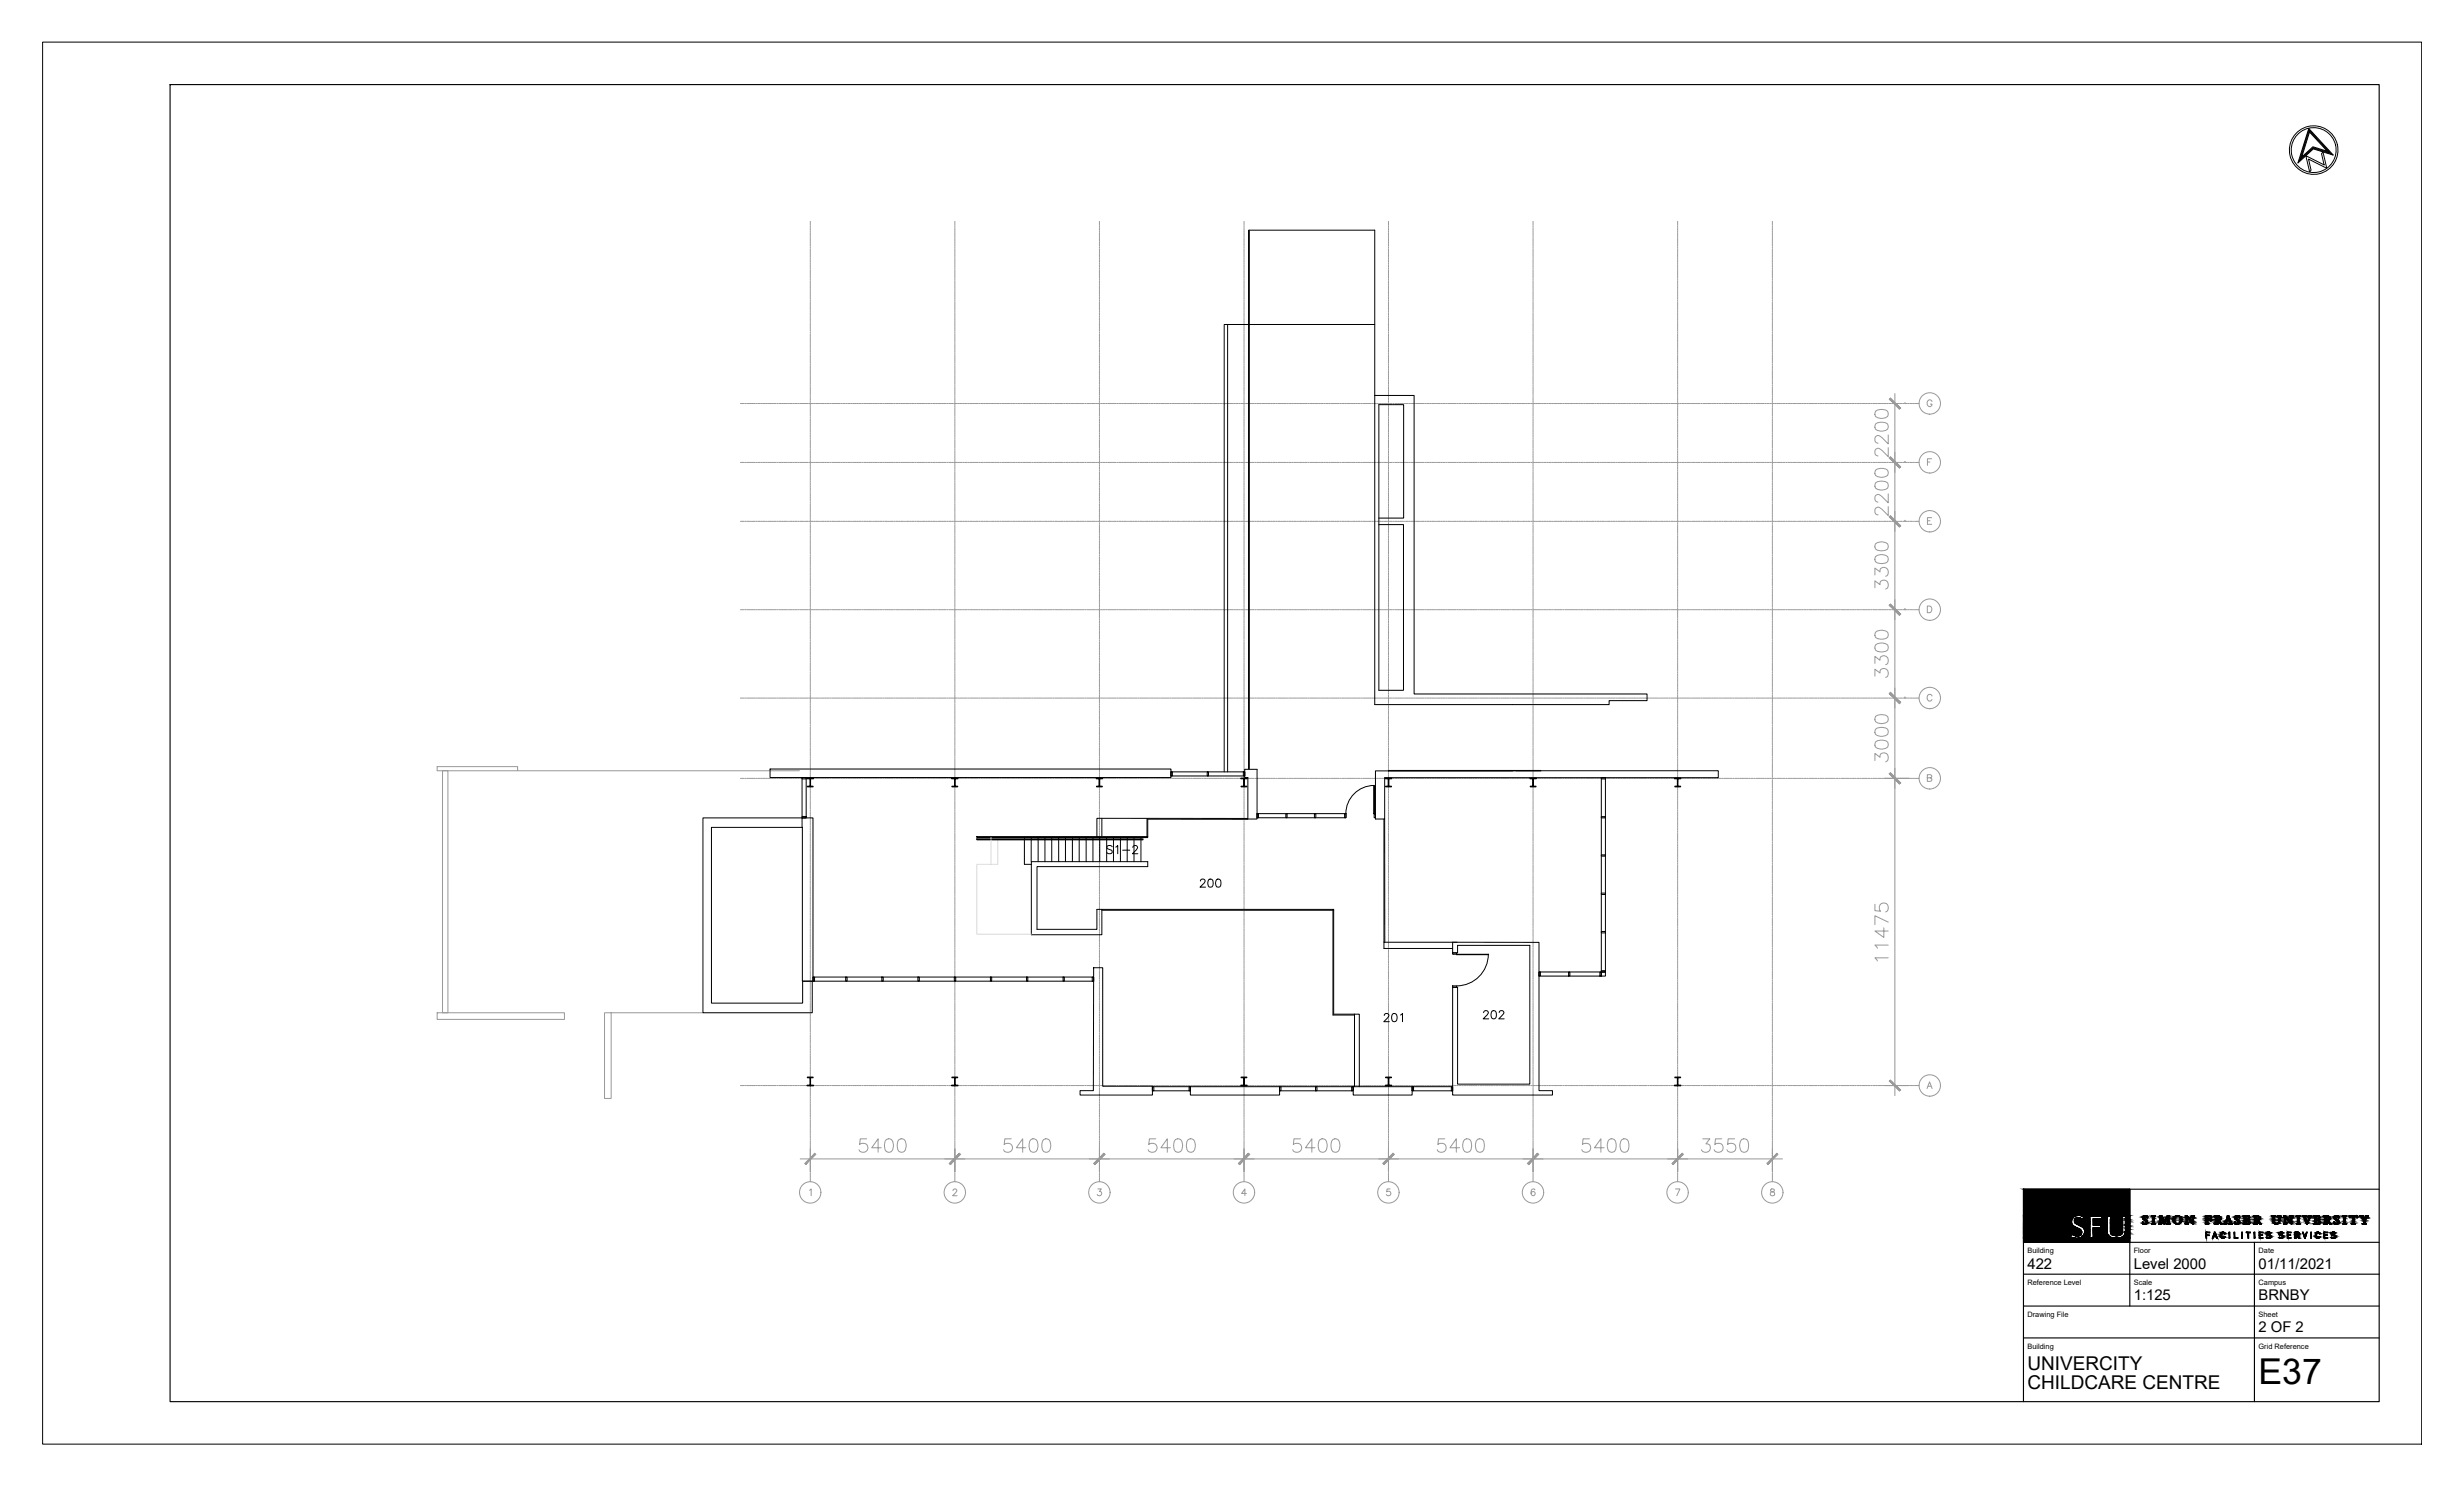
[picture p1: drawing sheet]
<svg xmlns="http://www.w3.org/2000/svg" width="737mm" height="444mm" viewBox="0 0 737 444" stroke-linecap="round" stroke-linejoin="round" font-family="sans-serif">
<defs><g id="words">
<text font-size="10.6" x="675.2" y="413.7">E37</text>
<g font-size="5.7">
<text x="606.1" y="409.5">UNIVERCITY</text>
<text x="606.1" y="415.2">CHILDCARE CENTRE</text>
</g>
<g font-size="4.4">
<text x="606.1" y="379.2">422</text>
<text x="637.9" y="379.2">Level 2000</text>
<text x="675.2" y="379.2">01/11/2021</text>
<text x="637.9" y="388.7">1:125</text>
<text x="675.2" y="388.7">BRNBY</text>
<text x="675.2" y="398.1">2 OF 2</text>
</g>
<g font-size="2.2">
<text x="606.1" y="374.5">Building</text>
<text x="637.9" y="374.5">Floor</text>
<text x="675.2" y="374.5">Date</text>
<text x="606.1" y="384.1">Reference Level</text>
<text x="637.9" y="384.1">Scale</text>
<text x="675.2" y="384.1">Campus</text>
<text x="606.1" y="393.6">Drawing File</text>
<text x="675.2" y="393.6">Sheet</text>
<text x="606.1" y="403.1">Building</text>
<text x="675.2" y="403.1">Grid Reference</text>
</g>
</g></defs>
<!-- layer: FP422_02|SGRID -->
<g fill="none" stroke="#989898" stroke-width=".3">
<path d="M576.2 138.1h.8M577.5 137.1h-1.3v2M577.6 120a.74 .74 0 0 0-.9-.5 .74 .74 0 0 0-.6 .8v.5a.72 .72 0 0 0 .7 .8 .72 .72 0 0 0 .8-.8h-.5M576.2 155.7h.8M577.5 154.7h-1.3v2h1.3M576.2 181.2h.6a1.06 1.06 0 0 1 .7 1 1.06 1.06 0 0 1-.7 .9h-.6zM577.6 208a.74 .74 0 0 0-.9-.4 .74 .74 0 0 0-.6 .7 .83 .83 0 0 0 .3 1.1 .83 .83 0 0 0 1.1-.1l.1-.2M576.2 232.5l1.1-.1 .2-.4-.5-.4h-.8v2l1.2-.2 .1-.5-.5-.4M576.1 325.4l.7-2 .8 2M576.4 324.7h.9M242 355.8l.5-.4v2M284.9 355.9l.4-.5h.4l.3 .4-.2 .7-1 .9h1.3"/>
<path d="M328.2 355.4h1l-.5 .8a.67 .67 0 0 1 .5 1 .67 .67 0 0 1-1.2-.1M372.6 356.8h-1.4l1-1.4v2M415.6 355.4h-.9l-.2 .9a.72 .72 0 0 1 1.1 0 .72 .72 0 0 1-.1 1 .72 .72 0 0 1-1.1-.2M458.9 355.7l-.1-.2a.64 .64 0 0 0-1 .3 1.2 1.2 0 0 0 .5 1.6 .63 .63 0 0 0 .7-.6 .63 .63 0 0 0-.6-.6 .63 .63 0 0 0-.7 .6M500.9 355.4h1.3l-.9 2M529.4 355.5v.6l.6 .2a.58 .58 0 0 1 .5 .5 .58 .58 0 0 1-.4 .6l-.7-.1-.2-.2a.97 .97 0 0 1 1.2-1v-.4a.72 .72 0 0 0-1-.2z"/>
<circle cx="576.9" cy="138.2" r="3.2"/>
<circle cx="576.9" cy="120.6" r="3.2"/>
<circle cx="576.9" cy="155.8" r="3.2"/>
<circle cx="576.9" cy="182.2" r="3.2"/>
<circle cx="576.9" cy="208.7" r="3.2"/>
<circle cx="576.9" cy="232.7" r="3.2"/>
<circle cx="576.9" cy="324.5" r="3.2"/>
<circle cx="242.2" cy="356.4" r="3.2"/>
<circle cx="285.4" cy="356.4" r="3.2"/>
<circle cx="328.7" cy="356.4" r="3.2"/>
<circle cx="371.9" cy="356.4" r="3.2"/>
<circle cx="415.1" cy="356.4" r="3.2"/>
<circle cx="458.3" cy="356.4" r="3.2"/>
<circle cx="501.5" cy="356.4" r="3.2"/>
<circle cx="529.8" cy="356.4" r="3.2"/>
</g>
<!-- layer: FP422_02|SGR -->
<g fill="none" stroke="#989898" stroke-width=".3">
<path d="M242.2 66.2v1M242.2 67.5v.3M242.2 68v.8M242.2 69v.4M242.2 69.6v.8M242.2 70.6v.4M242.2 71.2v.8M242.2 72.2v.4M242.2 72.8v.8M242.2 73.8v.4M242.2 74.4v.8M242.2 75.4v.4"/>
<path d="M242.2 76v.8M242.2 77v.4M242.2 77.6v.8M242.2 78.5v.5M242.2 79.1v.8M285.5 66.2v1M285.5 67.5v.3M285.5 68v.8M285.5 69v.4M285.5 69.6v.8M285.5 70.6v.4M285.5 71.2v.8"/>
<path d="M285.5 72.2v.4M285.5 72.8v.8M285.5 73.8v.4M285.5 74.4v.8M285.5 75.4v.4M285.5 76v.8M285.5 77v.4M285.5 77.6v.8M285.5 78.5v.5M285.5 79.1v.8M328.7 66.2v1M328.7 67.5v.3"/>
<path d="M328.7 68v.8M328.7 69v.4M328.7 69.6v.8M328.7 70.6v.4M328.7 71.2v.8M328.7 72.2v.4M328.7 72.8v.8M328.7 73.8v.4M328.7 74.4v.8M328.7 75.4v.4M328.7 76v.8M328.7 77v.4"/>
<path d="M328.7 77.6v.8M328.7 78.5v.5M328.7 79.1v.8M371.9 66.2v1M371.9 67.5v.3M371.9 68v.8M371.9 69v.4M371.9 69.6v.8M371.9 70.6v.4M371.9 71.2v.8M371.9 72.2v.4M371.9 72.8v.8"/>
<path d="M371.9 73.8v.4M371.9 74.4v.8M371.9 75.4v.4M371.9 76v.8M371.9 77v.4M371.9 77.6v.8M371.9 78.5v.5M371.9 79.1v.8M415.1 66.2v1M415.1 67.5v.3M415.1 68v.8M415.1 69v.4"/>
<path d="M415.1 69.6v.8M415.1 70.6v.4M415.1 71.2v.8M415.1 72.2v.4M415.1 72.8v.8M415.1 73.8v.4M415.1 74.4v.8M415.1 75.4v.4M415.1 76v.8M415.1 77v.4M415.1 77.6v.8M415.1 78.5v.5"/>
<path d="M415.1 79.1v.8M458.3 66.2v1M458.3 67.5v.3M458.3 68v.8M458.3 69v.4M458.3 69.6v.8M458.3 70.6v.4M458.3 71.2v.8M458.3 72.2v.4M458.3 72.8v.8M458.3 73.8v.4M458.3 74.4v.8"/>
<path d="M458.3 75.4v.4M458.3 76v.8M458.3 77v.4M458.3 77.6v.8M458.3 78.5v.5M458.3 79.1v.8M501.5 66.2v1M501.5 67.5v.3M501.5 68v.8M501.5 69v.4M501.5 69.6v.8M501.5 70.6v.4"/>
<path d="M501.5 71.2v.8M501.5 72.2v.4M501.5 72.8v.8M501.5 73.8v.4M501.5 74.4v.8M501.5 75.4v.4M501.5 76v.8M501.5 77v.4M501.5 77.6v.8M501.5 78.5v.5M501.5 79.1v.8M529.8 66.2v1"/>
<path d="M529.8 67.5v.3M529.8 68v.8M529.8 69v.4M529.8 69.6v.8M529.8 70.6v.4M529.8 71.2v.8M529.8 72.2v.4M529.8 72.8v.8M529.8 73.8v.4M529.8 74.4v.8M529.8 75.4v.4M529.8 76v.8"/>
<path d="M529.8 77v.4M529.8 77.6v.8M529.8 78.5v.5M529.8 79.1v.8M242.2 80.2v.3M242.2 80.7v.8M242.2 81.7v.4M242.2 82.3v.8M242.2 83.3v.4M242.2 83.9v.8M242.2 84.9v.4M242.2 85.5v.8"/>
<path d="M242.2 86.5v.4M242.2 87.1v.8M242.2 88.1v.4M242.2 88.7v.8M242.2 89.7v.4M242.2 90.3v.8M242.2 91.2v.5M242.2 91.8v.8M242.2 92.9v.3M242.2 93.4v.8M242.2 94.4v.4M242.2 95v.8"/>
<path d="M242.2 96v.4M242.2 96.6v.8M242.2 97.6v.4M242.2 98.2v.8M242.2 99.2v.4M242.2 99.8v.8M285.5 80.2v.3M285.5 80.7v.8M285.5 81.7v.4M285.5 82.3v.8M285.5 83.3v.4M285.5 83.9v.8"/>
<path d="M285.5 84.9v.4M285.5 85.5v.8M285.5 86.5v.4M285.5 87.1v.8M285.5 88.1v.4M285.5 88.7v.8M285.5 89.7v.4M285.5 90.3v.8M285.5 91.2v.5M285.5 91.8v.8M285.5 92.9v.3M285.5 93.4v.8"/>
<path d="M285.5 94.4v.4M285.5 95v.8M285.5 96v.4M285.5 96.6v.8M285.5 97.6v.4M285.5 98.2v.8M285.5 99.2v.4M285.5 99.8v.8M328.7 80.2v.3M328.7 80.7v.8M328.7 81.7v.4M328.7 82.3v.8"/>
<path d="M328.7 83.3v.4M328.7 83.9v.8M328.7 84.9v.4M328.7 85.5v.8M328.7 86.5v.4M328.7 87.1v.8M328.7 88.1v.4M328.7 88.7v.8M328.7 89.7v.4M328.7 90.3v.8M328.7 91.2v.5M328.7 91.8v.8"/>
<path d="M328.7 92.9v.3M328.7 93.4v.8M328.7 94.4v.4M328.7 95v.8M328.7 96v.4M328.7 96.6v.8M328.7 97.6v.4M328.7 98.2v.8M328.7 99.2v.4M328.7 99.8v.8M371.9 80.2v.3M371.9 80.7v.8"/>
<path d="M371.9 81.7v.4M371.9 82.3v.8M371.9 83.3v.4M371.9 83.9v.8M371.9 84.9v.4M371.9 85.5v.8M371.9 86.5v.4M371.9 87.1v.8M371.9 88.1v.4M371.9 88.7v.8M371.9 89.7v.4M371.9 90.3v.8"/>
<path d="M371.9 91.2v.5M371.9 91.8v.8M371.9 92.9v.3M371.9 93.4v.8M371.9 94.4v.4M371.9 95v.8M371.9 96v.4M371.9 96.6v.8M371.9 97.6v.4M371.9 98.2v.8M371.9 99.2v.4M371.9 99.8v.8"/>
<path d="M415.1 80.2v.3M415.1 80.7v.8M415.1 81.7v.4M415.1 82.3v.8M415.1 83.3v.4M415.1 83.9v.8M415.1 84.9v.4M415.1 85.5v.8M415.1 86.5v.4M415.1 87.1v.8M415.1 88.1v.4M415.1 88.7v.8"/>
<path d="M415.1 89.7v.4M415.1 90.3v.8M415.1 91.2v.5M415.1 91.8v.8M415.1 92.9v.3M415.1 93.4v.8M415.1 94.4v.4M415.1 95v.8M415.1 96v.4M415.1 96.6v.8M415.1 97.6v.4M415.1 98.2v.8"/>
<path d="M415.1 99.2v.4M415.1 99.8v.8M458.3 80.2v.3M458.3 80.7v.8M458.3 81.7v.4M458.3 82.3v.8M458.3 83.3v.4M458.3 83.9v.8M458.3 84.9v.4M458.3 85.5v.8M458.3 86.5v.4M458.3 87.1v.8"/>
<path d="M458.3 88.1v.4M458.3 88.7v.8M458.3 89.7v.4M458.3 90.3v.8M458.3 91.2v.5M458.3 91.8v.8M458.3 92.9v.3M458.3 93.4v.8M458.3 94.4v.4M458.3 95v.8M458.3 96v.4M458.3 96.6v.8"/>
<path d="M458.3 97.6v.4M458.3 98.2v.8M458.3 99.2v.4M458.3 99.8v.8M501.5 80.2v.3M501.5 80.7v.8M501.5 81.7v.4M501.5 82.3v.8M501.5 83.3v.4M501.5 83.9v.8M501.5 84.9v.4M501.5 85.5v.8"/>
<path d="M501.5 86.5v.4M501.5 87.1v.8M501.5 88.1v.4M501.5 88.7v.8M501.5 89.7v.4M501.5 90.3v.8M501.5 91.2v.5M501.5 91.8v.8M501.5 92.9v.3M501.5 93.4v.8M501.5 94.4v.4M501.5 95v.8"/>
<path d="M501.5 96v.4M501.5 96.6v.8M501.5 97.6v.4M501.5 98.2v.8M501.5 99.2v.4M501.5 99.8v.8M529.8 80.2v.3M529.8 80.7v.8M529.8 81.7v.4M529.8 82.3v.8M529.8 83.3v.4M529.8 83.9v.8"/>
<path d="M529.8 84.9v.4M529.8 85.5v.8M529.8 86.5v.4M529.8 87.1v.8M529.8 88.1v.4M529.8 88.7v.8M529.8 89.7v.4M529.8 90.3v.8M529.8 91.2v.5M529.8 91.8v.8M529.8 92.9v.3M529.8 93.4v.8"/>
<path d="M529.8 94.4v.4M529.8 95v.8M529.8 96v.4M529.8 96.6v.8M529.8 97.6v.4M529.8 98.2v.8M529.8 99.2v.4M529.8 99.8v.8M242.2 100.8v.4M242.2 101.4v.8M242.2 102.4v.4M242.2 103v.8"/>
<path d="M242.2 103.9v.5M242.2 104.5v.8M242.2 105.6v.3M242.2 106.1v.8M242.2 107.1v.4M242.2 107.7v.8M242.2 108.7v.4M242.2 109.3v.8M242.2 110.3v.4M242.2 110.9v.8M242.2 111.9v.4M242.2 112.5v.8"/>
<path d="M242.2 113.5v.4M242.2 114.1v.8M242.2 115.1v.4M242.2 115.7v.8M242.2 116.6v.5M242.2 117.2v.8M242.2 118.3v.3M242.2 118.8v.8M242.2 119.8v.4M285.5 100.8v.4M285.5 101.4v.8M285.5 102.4v.4"/>
<path d="M285.5 103v.8M285.5 103.9v.5M285.5 104.5v.8M285.5 105.6v.3M285.5 106.1v.8M285.5 107.1v.4M285.5 107.7v.8M285.5 108.7v.4M285.5 109.3v.8M285.5 110.3v.4M285.5 110.9v.8M285.5 111.9v.4"/>
<path d="M285.5 112.5v.8M285.5 113.5v.4M285.5 114.1v.8M285.5 115.1v.4M285.5 115.7v.8M285.5 116.6v.5M285.5 117.2v.8M285.5 118.3v.3M285.5 118.8v.8M285.5 119.8v.4M328.7 100.8v.4M328.7 101.4v.8"/>
<path d="M328.7 102.4v.4M328.7 103v.8M328.7 103.9v.5M328.7 104.5v.8M328.7 105.6v.3M328.7 106.1v.8M328.7 107.1v.4M328.7 107.7v.8M328.7 108.7v.4M328.7 109.3v.8M328.7 110.3v.4M328.7 110.9v.8"/>
<path d="M328.7 111.9v.4M328.7 112.5v.8M328.7 113.5v.4M328.7 114.1v.8M328.7 115.1v.4M328.7 115.7v.8M328.7 116.6v.5M328.7 117.2v.8M328.7 118.3v.3M328.7 118.8v.8M328.7 119.8v.4M371.9 100.8v.4"/>
<path d="M371.9 101.4v.8M371.9 102.4v.4M371.9 103v.8M371.9 103.9v.5M371.9 104.5v.8M371.9 105.6v.3M371.9 106.1v.8M371.9 107.1v.4M371.9 107.7v.8M371.9 108.7v.4M371.9 109.3v.8M371.9 110.3v.4"/>
<path d="M371.9 110.9v.8M371.9 111.9v.4M371.9 112.5v.8M371.9 113.5v.4M371.9 114.1v.8M371.9 115.1v.4M371.9 115.7v.8M371.9 116.6v.5M371.9 117.2v.8M371.9 118.3v.3M371.9 118.8v.8M371.9 119.8v.4"/>
<path d="M415.1 100.8v.4M415.1 101.4v.8M415.1 102.4v.4M415.1 103v.8M415.1 103.9v.5M415.1 104.5v.8M415.1 105.6v.3M415.1 106.1v.8M415.1 107.1v.4M415.1 107.7v.8M415.1 108.7v.4M415.1 109.3v.8"/>
<path d="M415.1 110.3v.4M415.1 110.9v.8M415.1 111.9v.4M415.1 112.5v.8M415.1 113.5v.4M415.1 114.1v.8M415.1 115.1v.4M415.1 115.7v.8M415.1 116.6v.5M415.1 117.2v.8M415.1 118.3v.3M415.1 118.8v.8"/>
<path d="M415.1 119.8v.4M458.3 100.8v.4M458.3 101.4v.8M458.3 102.4v.4M458.3 103v.8M458.3 103.9v.5M458.3 104.5v.8M458.3 105.6v.3M458.3 106.1v.8M458.3 107.1v.4M458.3 107.7v.8M458.3 108.7v.4"/>
<path d="M458.3 109.3v.8M458.3 110.3v.4M458.3 110.9v.8M458.3 111.9v.4M458.3 112.5v.8M458.3 113.5v.4M458.3 114.1v.8M458.3 115.1v.4M458.3 115.7v.8M458.3 116.6v.5M458.3 117.2v.8M458.3 118.3v.3"/>
<path d="M458.3 118.8v.8M458.3 119.8v.4M501.5 100.8v.4M501.5 101.4v.8M501.5 102.4v.4M501.5 103v.8M501.5 103.9v.5M501.5 104.5v.8M501.5 105.6v.3M501.5 106.1v.8M501.5 107.1v.4M501.5 107.7v.8"/>
<path d="M501.5 108.7v.4M501.5 109.3v.8M501.5 110.3v.4M501.5 110.9v.8M501.5 111.9v.4M501.5 112.5v.8M501.5 113.5v.4M501.5 114.1v.8M501.5 115.1v.4M501.5 115.7v.8M501.5 116.6v.5M501.5 117.2v.8"/>
<path d="M501.5 118.3v.3M501.5 118.8v.8M501.5 119.8v.4M529.8 100.8v.4M529.8 101.4v.8M529.8 102.4v.4M529.8 103v.8M529.8 103.9v.5M529.8 104.5v.8M529.8 105.6v.3M529.8 106.1v.8M529.8 107.1v.4"/>
<path d="M529.8 107.7v.8M529.8 108.7v.4M529.8 109.3v.8M529.8 110.3v.4M529.8 110.9v.8M529.8 111.9v.4M529.8 112.5v.8M529.8 113.5v.4M529.8 114.1v.8M529.8 115.1v.4M529.8 115.7v.8M529.8 116.6v.5"/>
<path d="M529.8 117.2v.8M529.8 118.3v.3M529.8 118.8v.8M529.8 119.8v.4M221.4 138.2h1.1M221.4 120.6h1.1M222.7 138.2h.4M222.7 120.6h.4M223.3 138.2h.8M223.3 120.6h.8M224.3 138.2h.4M224.3 120.6h.4"/>
<path d="M224.9 138.2h.8M224.9 120.6h.8M225.9 138.2h.4M225.9 120.6h.4M226.5 138.2h.8M226.5 120.6h.8M227.5 138.2h.4M227.5 120.6h.4M228 138.2h.9M228 120.6h.9M229.1 138.2h.3M229.1 120.6h.3"/>
<path d="M229.7 138.2h.8M229.7 120.6h.8M230.6 138.2h.5M230.6 120.6h.5M231.2 138.2h.8M231.2 120.6h.8M232.2 138.2h.4M232.2 120.6h.4M232.8 138.2h.8M232.8 120.6h.8M233.8 138.2h.4M233.8 120.6h.4"/>
<path d="M234.4 138.2h.8M234.4 120.6h.8M235.4 138.2h.4M235.4 120.6h.4M236 138.2h.8M236 120.6h.8M237 138.2h.4M237 120.6h.4M237.6 138.2h.8M237.6 120.6h.8M238.6 138.2h.4M238.6 120.6h.4"/>
<path d="M239.2 138.2h.8M239.2 120.6h.8M240.2 138.2h.4M240.2 120.6h.4M240.7 138.2h.9M240.7 120.6h.9M241.8 138.2h.3M241.8 120.6h.3M242.2 120.4v.8M242.2 121.4v.4M242.2 122v.8M242.2 123v.4"/>
<path d="M242.2 123.6v.8M242.2 124.6v.4M242.2 125.2v.8M242.2 126.2v.4M242.2 126.8v.8M242.2 127.8v.4M242.2 128.4v.8M242.2 129.3v.5M242.2 129.9v.8M242.2 131v.3M242.2 131.5v.8M242.2 132.5v.4"/>
<path d="M242.2 133.1v.8M242.2 134.1v.4M242.2 134.7v.8M242.2 135.7v.4M242.2 136.3v.8M242.2 137.3v.4M242.2 137.9v.8M242.2 138.9v.4M242.2 139.5v.8M242.4 138.2h.8M242.4 120.6h.8M243.3 138.2h.5"/>
<path d="M243.3 120.6h.5M243.9 138.2h.8M243.9 120.6h.8M244.9 138.2h.4M244.9 120.6h.4M245.5 138.2h.8M245.5 120.6h.8M246.5 138.2h.4M246.5 120.6h.4M247.1 138.2h.8M247.1 120.6h.8M248.1 138.2h.4"/>
<path d="M248.1 120.6h.4M248.7 138.2h.8M248.7 120.6h.8M249.7 138.2h.4M249.7 120.6h.4M250.3 138.2h.8M250.3 120.6h.8M251.3 138.2h.4M251.3 120.6h.4M251.9 138.2h.8M251.9 120.6h.8M252.9 138.2h.4"/>
<path d="M252.9 120.6h.4M253.4 138.2h.9M253.4 120.6h.9M254.5 138.2h.3M254.5 120.6h.3M255.1 138.2h.8M255.1 120.6h.8M256 138.2h.5M256 120.6h.5M256.6 138.2h.8M256.6 120.6h.8M257.6 138.2h.4"/>
<path d="M257.6 120.6h.4M258.2 138.2h.8M258.2 120.6h.8M259.2 138.2h.4M259.2 120.6h.4M259.8 138.2h.8M259.8 120.6h.8M260.8 138.2h.4M260.8 120.6h.4M261.4 138.2h.8M261.4 120.6h.8M262.4 138.2h.4"/>
<path d="M262.4 120.6h.4M263 138.2h.8M263 120.6h.8M264 138.2h.4M264 120.6h.4M264.6 138.2h.8M264.6 120.6h.8M265.6 138.2h.4M265.6 120.6h.4M266.1 138.2h.9M266.1 120.6h.9M267.2 138.2h.3"/>
<path d="M267.2 120.6h.3M267.8 138.2h.8M267.8 120.6h.8M268.7 138.2h.5M268.7 120.6h.5M269.3 138.2h.8M269.3 120.6h.8M270.3 138.2h.4M270.3 120.6h.4M270.9 138.2h.8M270.9 120.6h.8M271.9 138.2h.4"/>
<path d="M271.9 120.6h.4M272.5 138.2h.8M272.5 120.6h.8M273.5 138.2h.4M273.5 120.6h.4M274.1 138.2h.8M274.1 120.6h.8M275.1 138.2h.4M275.1 120.6h.4M275.7 138.2h.8M275.7 120.6h.8M276.7 138.2h.4"/>
<path d="M276.7 120.6h.4M277.3 138.2h.8M277.3 120.6h.8M278.3 138.2h.4M278.3 120.6h.4M278.8 138.2h.9M278.8 120.6h.9M279.9 138.2h.3M279.9 120.6h.3M280.5 138.2h.8M280.5 120.6h.8M281.4 138.2h.5"/>
<path d="M281.4 120.6h.5M282 138.2h.8M282 120.6h.8M283 138.2h.4M283 120.6h.4M283.6 138.2h.8M283.6 120.6h.8M284.6 138.2h.4M284.6 120.6h.4M285.2 138.2h.8M285.2 120.6h.8M285.5 120.4v.8"/>
<path d="M285.5 121.4v.4M285.5 122v.8M285.5 123v.4M285.5 123.6v.8M285.5 124.6v.4M285.5 125.2v.8M285.5 126.2v.4M285.5 126.8v.8M285.5 127.8v.4M285.5 128.4v.8M285.5 129.3v.5M285.5 129.9v.8"/>
<path d="M285.5 131v.3M285.5 131.5v.8M285.5 132.5v.4M285.5 133.1v.8M285.5 134.1v.4M285.5 134.7v.8M285.5 135.7v.4M285.5 136.3v.8M285.5 137.3v.4M285.5 137.9v.8M285.5 138.9v.4M285.5 139.5v.8"/>
<path d="M286.2 138.2h.4M286.2 120.6h.4M286.8 138.2h.8M286.8 120.6h.8M287.8 138.2h.4M287.8 120.6h.4M288.4 138.2h.8M288.4 120.6h.8M289.4 138.2h.4M289.4 120.6h.4M290 138.2h.8M290 120.6h.8"/>
<path d="M291 138.2h.4M291 120.6h.4M291.5 138.2h.9M291.5 120.6h.9M292.6 138.2h.3M292.6 120.6h.3M293.2 138.2h.8M293.2 120.6h.8M294.1 138.2h.5M294.1 120.6h.5M294.7 138.2h.8M294.7 120.6h.8"/>
<path d="M295.7 138.2h.4M295.7 120.6h.4M296.3 138.2h.8M296.3 120.6h.8M297.3 138.2h.4M297.3 120.6h.4M297.9 138.2h.8M297.9 120.6h.8M298.9 138.2h.4M298.9 120.6h.4M299.5 138.2h.8M299.5 120.6h.8"/>
<path d="M300.5 138.2h.4M300.5 120.6h.4M301.1 138.2h.8M301.1 120.6h.8M302.1 138.2h.4M302.1 120.6h.4M302.7 138.2h.8M302.7 120.6h.8M303.7 138.2h.4M303.7 120.6h.4M304.2 138.2h.9M304.2 120.6h.9"/>
<path d="M305.3 138.2h.3M305.3 120.6h.3M305.9 138.2h.8M305.9 120.6h.8M306.8 138.2h.5M306.8 120.6h.5M307.4 138.2h.8M307.4 120.6h.8M308.4 138.2h.4M308.4 120.6h.4M309 138.2h.8M309 120.6h.8"/>
<path d="M310 138.2h.4M310 120.6h.4M310.6 138.2h.8M310.6 120.6h.8M311.6 138.2h.4M311.6 120.6h.4M312.2 138.2h.8M312.2 120.6h.8M313.2 138.2h.4M313.2 120.6h.4M313.8 138.2h.8M313.8 120.6h.8"/>
<path d="M314.8 138.2h.4M314.8 120.6h.4M315.4 138.2h.8M315.4 120.6h.8M316.4 138.2h.4M316.4 120.6h.4M316.9 138.2h.9M316.9 120.6h.9M318 138.2h.3M318 120.6h.3M318.6 138.2h.8M318.6 120.6h.8"/>
<path d="M319.5 138.2h.5M319.5 120.6h.5M320.1 138.2h.8M320.1 120.6h.8M321.1 138.2h.4M321.1 120.6h.4M321.7 138.2h.8M321.7 120.6h.8M322.7 138.2h.4M322.7 120.6h.4M323.3 138.2h.8M323.3 120.6h.8"/>
<path d="M324.3 138.2h.4M324.3 120.6h.4M324.9 138.2h.8M324.9 120.6h.8M325.9 138.2h.4M325.9 120.6h.4M326.5 138.2h.8M326.5 120.6h.8M327.5 138.2h.4M327.5 120.6h.4M328.1 138.2h.8M328.1 120.6h.8"/>
<path d="M328.7 120.4v.8M328.7 121.4v.4M328.7 122v.8M328.7 123v.4M328.7 123.6v.8M328.7 124.6v.4M328.7 125.2v.8M328.7 126.2v.4M328.7 126.8v.8M328.7 127.8v.4M328.7 128.4v.8M328.7 129.3v.5"/>
<path d="M328.7 129.9v.8M328.7 131v.3M328.7 131.5v.8M328.7 132.5v.4M328.7 133.1v.8M328.7 134.1v.4M328.7 134.7v.8M328.7 135.7v.4M328.7 136.3v.8M328.7 137.3v.4M328.7 137.9v.8M328.7 138.9v.4"/>
<path d="M328.7 139.5v.8M329.1 138.2h.4M329.1 120.6h.4M329.6 138.2h.9M329.6 120.6h.9M330.7 138.2h.3M330.7 120.6h.3M331.3 138.2h.8M331.3 120.6h.8M332.2 138.2h.5M332.2 120.6h.5M332.8 138.2h.8"/>
<path d="M332.8 120.6h.8M333.8 138.2h.4M333.8 120.6h.4M334.4 138.2h.8M334.4 120.6h.8M335.4 138.2h.4M335.4 120.6h.4M336 138.2h.8M336 120.6h.8M337 138.2h.4M337 120.6h.4M337.6 138.2h.8"/>
<path d="M337.6 120.6h.8M338.6 138.2h.4M338.6 120.6h.4M339.2 138.2h.8M339.2 120.6h.8M340.2 138.2h.4M340.2 120.6h.4M340.8 138.2h.8M340.8 120.6h.8M341.8 138.2h.4M341.8 120.6h.4M342.3 138.2h.9"/>
<path d="M342.3 120.6h.9M343.4 138.2h.3M343.4 120.6h.3M344 138.2h.8M344 120.6h.8M344.9 138.2h.5M344.9 120.6h.5M345.5 138.2h.8M345.5 120.6h.8M346.5 138.2h.4M346.5 120.6h.4M347.1 138.2h.8"/>
<path d="M347.1 120.6h.8M348.1 138.2h.4M348.1 120.6h.4M348.7 138.2h.8M348.7 120.6h.8M349.7 138.2h.4M349.7 120.6h.4M350.3 138.2h.8M350.3 120.6h.8M351.3 138.2h.4M351.3 120.6h.4M351.9 138.2h.8"/>
<path d="M351.9 120.6h.8M352.9 138.2h.4M352.9 120.6h.4M353.5 138.2h.8M353.5 120.6h.8M354.5 138.2h.4M354.5 120.6h.4M355 138.2h.9M355 120.6h.9M356.1 138.2h.3M356.1 120.6h.3M356.7 138.2h.8"/>
<path d="M356.7 120.6h.8M357.6 138.2h.5M357.6 120.6h.5M358.2 138.2h.8M358.2 120.6h.8M359.2 138.2h.4M359.2 120.6h.4M359.8 138.2h.8M359.8 120.6h.8M360.8 138.2h.4M360.8 120.6h.4M361.4 138.2h.8"/>
<path d="M361.4 120.6h.8M362.4 138.2h.4M362.4 120.6h.4M363 138.2h.8M363 120.6h.8M364 138.2h.4M364 120.6h.4M364.6 138.2h.8M364.6 120.6h.8M365.6 138.2h.4M365.6 120.6h.4M366.2 138.2h.8"/>
<path d="M366.2 120.6h.8M367.2 138.2h.4M367.2 120.6h.4M367.7 138.2h.9M367.7 120.6h.9M368.8 138.2h.3M368.8 120.6h.3M369.4 138.2h.8M369.4 120.6h.8M370.3 138.2h.5M370.3 120.6h.5M370.9 138.2h.8"/>
<path d="M370.9 120.6h.8M371.9 120.4v.8M371.9 121.4v.4M371.9 122v.8M371.9 123v.4M371.9 123.6v.8M371.9 124.6v.4M371.9 125.2v.8M371.9 126.2v.4M371.9 126.8v.8M371.9 127.8v.4M371.9 128.4v.8"/>
<path d="M371.9 129.3v.5M371.9 129.9v.8M371.9 131v.3M371.9 131.5v.8M371.9 132.5v.4M371.9 133.1v.8M371.9 134.1v.4M371.9 134.7v.8M371.9 135.7v.4M371.9 136.3v.8M371.9 137.3v.4M371.9 137.9v.8"/>
<path d="M371.9 138.9v.4M371.9 139.5v.8M371.9 138.2h.4M371.9 120.6h.4M372.5 138.2h.8M372.5 120.6h.8M373.5 138.2h.4M373.5 120.6h.4M374.1 138.2h.8M374.1 120.6h.8M375.1 138.2h.4M375.1 120.6h.4"/>
<path d="M375.7 138.2h.8M375.7 120.6h.8M376.7 138.2h.4M376.7 120.6h.4M377.3 138.2h.8M377.3 120.6h.8M378.3 138.2h.4M378.3 120.6h.4M378.9 138.2h.8M378.9 120.6h.8M379.9 138.2h.4M379.9 120.6h.4"/>
<path d="M380.4 138.2h.9M380.4 120.6h.9M381.5 138.2h.3M381.5 120.6h.3M382.1 138.2h.8M382.1 120.6h.8M383 138.2h.5M383 120.6h.5M383.6 138.2h.8M383.6 120.6h.8M384.6 138.2h.4M384.6 120.6h.4"/>
<path d="M385.2 138.2h.8M385.2 120.6h.8M386.2 138.2h.4M386.2 120.6h.4M386.8 138.2h.8M386.8 120.6h.8M387.8 138.2h.4M387.8 120.6h.4M388.4 138.2h.8M388.4 120.6h.8M389.4 138.2h.4M389.4 120.6h.4"/>
<path d="M390 138.2h.8M390 120.6h.8M391 138.2h.4M391 120.6h.4M391.6 138.2h.8M391.6 120.6h.8M392.6 138.2h.4M392.6 120.6h.4M393.1 138.2h.9M393.1 120.6h.9M394.2 138.2h.3M394.2 120.6h.3"/>
<path d="M394.8 138.2h.8M394.8 120.6h.8M395.7 138.2h.5M395.7 120.6h.5M396.3 138.2h.8M396.3 120.6h.8M397.3 138.2h.4M397.3 120.6h.4M397.9 138.2h.8M397.9 120.6h.8M398.9 138.2h.4M398.9 120.6h.4"/>
<path d="M399.5 138.2h.8M399.5 120.6h.8M400.5 138.2h.4M400.5 120.6h.4M401.1 138.2h.8M401.1 120.6h.8M402.1 138.2h.4M402.1 120.6h.4M402.7 138.2h.8M402.7 120.6h.8M403.7 138.2h.4M403.7 120.6h.4"/>
<path d="M404.3 138.2h.8M404.3 120.6h.8M405.3 138.2h.4M405.3 120.6h.4M405.8 138.2h.9M405.8 120.6h.9M406.9 138.2h.3M406.9 120.6h.3M407.5 138.2h.8M407.5 120.6h.8M408.4 138.2h.5M408.4 120.6h.5"/>
<path d="M409 138.2h.8M409 120.6h.8M410 138.2h.4M410 120.6h.4M410.6 138.2h.8M410.6 120.6h.8M411.6 138.2h.4M411.6 120.6h.4M412.2 138.2h.8M412.2 120.6h.8M413.2 138.2h.4M413.2 120.6h.4"/>
<path d="M413.8 138.2h.8M413.8 120.6h.8M414.8 138.2h.4M414.8 120.6h.4M415.1 120.4v.8M415.1 121.4v.4M415.1 122v.8M415.1 123v.4M415.1 123.6v.8M415.1 124.6v.4M415.1 125.2v.8M415.1 126.2v.4"/>
<path d="M415.1 126.8v.8M415.1 127.8v.4M415.1 128.4v.8M415.1 129.3v.5M415.1 129.9v.8M415.1 131v.3M415.1 131.5v.8M415.1 132.5v.4M415.1 133.1v.8M415.1 134.1v.4M415.1 134.7v.8M415.1 135.7v.4"/>
<path d="M415.1 136.3v.8M415.1 137.3v.4M415.1 137.9v.8M415.1 138.9v.4M415.1 139.5v.8M415.4 138.2h.8M415.4 120.6h.8M416.4 138.2h.4M416.4 120.6h.4M417 138.2h.8M417 120.6h.8M418 138.2h.4"/>
<path d="M418 120.6h.4M418.5 138.2h.9M418.5 120.6h.9M419.6 138.2h.3M419.6 120.6h.3M420.2 138.2h.8M420.2 120.6h.8M421.1 138.2h.5M421.1 120.6h.5M421.7 138.2h.8M421.7 120.6h.8M422.7 138.2h.4"/>
<path d="M422.7 120.6h.4M423.3 138.2h.8M423.3 120.6h.8M424.3 138.2h.4M424.3 120.6h.4M424.9 138.2h.8M424.9 120.6h.8M425.9 138.2h.4M425.9 120.6h.4M426.5 138.2h.8M426.5 120.6h.8M427.5 138.2h.4"/>
<path d="M427.5 120.6h.4M428.1 138.2h.8M428.1 120.6h.8M429.1 138.2h.4M429.1 120.6h.4M429.7 138.2h.8M429.7 120.6h.8M430.7 138.2h.4M430.7 120.6h.4M431.2 138.2h.9M431.2 120.6h.9M432.3 138.2h.3"/>
<path d="M432.3 120.6h.3M432.9 138.2h.8M432.9 120.6h.8M433.8 138.2h.5M433.8 120.6h.5M434.4 138.2h.8M434.4 120.6h.8M435.4 138.2h.4M435.4 120.6h.4M436 138.2h.8M436 120.6h.8M437 138.2h.4"/>
<path d="M437 120.6h.4M437.6 138.2h.8M437.6 120.6h.8M438.6 138.2h.4M438.6 120.6h.4M439.2 138.2h.8M439.2 120.6h.8M440.2 138.2h.4M440.2 120.6h.4M440.8 138.2h.8M440.8 120.6h.8M441.8 138.2h.4"/>
<path d="M441.8 120.6h.4M442.4 138.2h.8M442.4 120.6h.8M443.4 138.2h.4M443.4 120.6h.4M443.9 138.2h.9M443.9 120.6h.9M445 138.2h.3M445 120.6h.3M445.6 138.2h.8M445.6 120.6h.8M446.5 138.2h.5"/>
<path d="M446.5 120.6h.5M447.1 138.2h.8M447.1 120.6h.8M448.1 138.2h.4M448.1 120.6h.4M448.7 138.2h.8M448.7 120.6h.8M449.7 138.2h.4M449.7 120.6h.4M450.3 138.2h.8M450.3 120.6h.8M451.3 138.2h.4"/>
<path d="M451.3 120.6h.4M451.9 138.2h.8M451.9 120.6h.8M452.9 138.2h.4M452.9 120.6h.4M453.5 138.2h.8M453.5 120.6h.8M454.5 138.2h.4M454.5 120.6h.4M455.1 138.2h.8M455.1 120.6h.8M456.1 138.2h.4"/>
<path d="M456.1 120.6h.4M456.6 138.2h.9M456.6 120.6h.9M457.7 138.2h.3M457.7 120.6h.3M458.3 138.2h.8M458.3 120.6h.8M458.3 120.4v.8M458.3 121.4v.4M458.3 122v.8M458.3 123v.4M458.3 123.6v.8"/>
<path d="M458.3 124.6v.4M458.3 125.2v.8M458.3 126.2v.4M458.3 126.8v.8M458.3 127.8v.4M458.3 128.4v.8M458.3 129.3v.5M458.3 129.9v.8M458.3 131v.3M458.3 131.5v.8M458.3 132.5v.4M458.3 133.1v.8"/>
<path d="M458.3 134.1v.4M458.3 134.7v.8M458.3 135.7v.4M458.3 136.3v.8M458.3 137.3v.4M458.3 137.9v.8M458.3 138.9v.4M458.3 139.5v.8M459.2 138.2h.5M459.2 120.6h.5M459.8 138.2h.8M459.8 120.6h.8"/>
<path d="M460.8 138.2h.4M460.8 120.6h.4M461.4 138.2h.8M461.4 120.6h.8M462.4 138.2h.4M462.4 120.6h.4M463 138.2h.8M463 120.6h.8M464 138.2h.4M464 120.6h.4M464.6 138.2h.8M464.6 120.6h.8"/>
<path d="M465.6 138.2h.4M465.6 120.6h.4M466.2 138.2h.8M466.2 120.6h.8M467.2 138.2h.4M467.2 120.6h.4M467.8 138.2h.8M467.8 120.6h.8M468.8 138.2h.4M468.8 120.6h.4M469.3 138.2h.9M469.3 120.6h.9"/>
<path d="M470.4 138.2h.3M470.4 120.6h.3M471 138.2h.8M471 120.6h.8M471.9 138.2h.5M471.9 120.6h.5M472.5 138.2h.8M472.5 120.6h.8M473.5 138.2h.4M473.5 120.6h.4M474.1 138.2h.8M474.1 120.6h.8"/>
<path d="M475.1 138.2h.4M475.1 120.6h.4M475.7 138.2h.8M475.7 120.6h.8M476.7 138.2h.4M476.7 120.6h.4M477.3 138.2h.8M477.3 120.6h.8M478.3 138.2h.4M478.3 120.6h.4M478.9 138.2h.8M478.9 120.6h.8"/>
<path d="M479.9 138.2h.4M479.9 120.6h.4M480.5 138.2h.8M480.5 120.6h.8M481.5 138.2h.4M481.5 120.6h.4M482 138.2h.9M482 120.6h.9M483.1 138.2h.3M483.1 120.6h.3M483.7 138.2h.8M483.7 120.6h.8"/>
<path d="M484.6 138.2h.5M484.6 120.6h.5M485.2 138.2h.8M485.2 120.6h.8M486.2 138.2h.4M486.2 120.6h.4M486.8 138.2h.8M486.8 120.6h.8M487.8 138.2h.4M487.8 120.6h.4M488.4 138.2h.8M488.4 120.6h.8"/>
<path d="M489.4 138.2h.4M489.4 120.6h.4M490 138.2h.8M490 120.6h.8M491 138.2h.4M491 120.6h.4M491.6 138.2h.8M491.6 120.6h.8M492.6 138.2h.4M492.6 120.6h.4M493.2 138.2h.8M493.2 120.6h.8"/>
<path d="M494.2 138.2h.4M494.2 120.6h.4M494.7 138.2h.9M494.7 120.6h.9M495.8 138.2h.3M495.8 120.6h.3M496.4 138.2h.8M496.4 120.6h.8M497.3 138.2h.5M497.3 120.6h.5M497.9 138.2h.8M497.9 120.6h.8"/>
<path d="M498.9 138.2h.4M498.9 120.6h.4M499.5 138.2h.8M499.5 120.6h.8M500.5 138.2h.4M500.5 120.6h.4M501.1 138.2h.8M501.1 120.6h.8M501.5 120.4v.8M501.5 121.4v.4M501.5 122v.8M501.5 123v.4"/>
<path d="M501.5 123.6v.8M501.5 124.6v.4M501.5 125.2v.8M501.5 126.2v.4M501.5 126.8v.8M501.5 127.8v.4M501.5 128.4v.8M501.5 129.3v.5M501.5 129.9v.8M501.5 131v.3M501.5 131.5v.8M501.5 132.5v.4"/>
<path d="M501.5 133.1v.8M501.5 134.1v.4M501.5 134.7v.8M501.5 135.7v.4M501.5 136.3v.8M501.5 137.3v.4M501.5 137.9v.8M501.5 138.9v.4M501.5 139.5v.8M502.1 138.2h.4M502.1 120.6h.4M502.7 138.2h.8"/>
<path d="M502.7 120.6h.8M503.7 138.2h.4M503.7 120.6h.4M504.3 138.2h.8M504.3 120.6h.8M505.3 138.2h.4M505.3 120.6h.4M505.9 138.2h.8M505.9 120.6h.8M506.9 138.2h.4M506.9 120.6h.4M507.4 138.2h.9"/>
<path d="M507.4 120.6h.9M508.5 138.2h.3M508.5 120.6h.3M509.1 138.2h.8M509.1 120.6h.8M510 138.2h.5M510 120.6h.5M510.6 138.2h.8M510.6 120.6h.8M511.6 138.2h.4M511.6 120.6h.4M512.2 138.2h.8"/>
<path d="M512.2 120.6h.8M513.2 138.2h.4M513.2 120.6h.4M513.8 138.2h.8M513.8 120.6h.8M514.8 138.2h.4M514.8 120.6h.4M515.4 138.2h.8M515.4 120.6h.8M516.4 138.2h.4M516.4 120.6h.4M517 138.2h.8"/>
<path d="M517 120.6h.8M518 138.2h.4M518 120.6h.4M518.6 138.2h.8M518.6 120.6h.8M519.6 138.2h.4M519.6 120.6h.4M520.2 138.2h.8M520.2 120.6h.8M521.2 138.2h.3M521.2 120.6h.3M521.8 138.2h.8"/>
<path d="M521.8 120.6h.8M522.7 138.2h.5M522.7 120.6h.5M523.4 138.2h.7M523.4 120.6h.7M524.3 138.2h.4M524.3 120.6h.4M524.9 138.2h.8M524.9 120.6h.8M525.9 138.2h.4M525.9 120.6h.4M526.5 138.2h.8"/>
<path d="M526.5 120.6h.8M527.5 138.2h.4M527.5 120.6h.4M528.1 138.2h.8M528.1 120.6h.8M529.1 138.2h.4M529.1 120.6h.4M529.7 138.2h.8M529.7 120.6h.8M529.8 120.4v.8M529.8 121.4v.4M529.8 122v.8"/>
<path d="M529.8 123v.4M529.8 123.6v.8M529.8 124.6v.4M529.8 125.2v.8M529.8 126.2v.4M529.8 126.8v.8M529.8 127.8v.4M529.8 128.4v.8M529.8 129.3v.5M529.8 129.9v.8M529.8 131v.3M529.8 131.5v.8"/>
<path d="M529.8 132.5v.4M529.8 133.1v.8M529.8 134.1v.4M529.8 134.7v.8M529.8 135.7v.4M529.8 136.3v.8M529.8 137.3v.4M529.8 137.9v.8M529.8 138.9v.4M529.8 139.5v.8M530.7 138.2h.4M530.7 120.6h.4"/>
<path d="M531.3 138.2h.8M531.3 120.6h.8M532.3 138.2h.4M532.3 120.6h.4M532.9 138.2h.8M532.9 120.6h.8M533.9 138.2h.3M533.9 120.6h.3M534.5 138.2h.8M534.5 120.6h.8M535.4 138.2h.5M535.4 120.6h.5"/>
<path d="M536.1 138.2h.7M536.1 120.6h.7M537 138.2h.4M537 120.6h.4M537.6 138.2h.8M537.6 120.6h.8M538.6 138.2h.4M538.6 120.6h.4M539.2 138.2h.8M539.2 120.6h.8M540.2 138.2h.4M540.2 120.6h.4"/>
<path d="M540.8 138.2h.8M540.8 120.6h.8M541.8 138.2h.4M541.8 120.6h.4M542.4 138.2h.8M542.4 120.6h.8M543.4 138.2h.4M543.4 120.6h.4M544 138.2h.8M544 120.6h.8M545 138.2h.4M545 120.6h.4"/>
<path d="M545.6 138.2h.8M545.6 120.6h.8M546.6 138.2h.3M546.6 120.6h.3M547.2 138.2h.8M547.2 120.6h.8M548.1 138.2h.5M548.1 120.6h.5M548.8 138.2h.7M548.8 120.6h.7M549.7 138.2h.4M549.7 120.6h.4"/>
<path d="M550.3 138.2h.8M550.3 120.6h.8M551.3 138.2h.4M551.3 120.6h.4M551.9 138.2h.8M551.9 120.6h.8M552.9 138.2h.4M552.9 120.6h.4M553.5 138.2h.8M553.5 120.6h.8M554.5 138.2h.4M554.5 120.6h.4"/>
<path d="M555.1 138.2h.8M555.1 120.6h.8M556.1 138.2h.4M556.1 120.6h.4M556.7 138.2h.8M556.7 120.6h.8M557.7 138.2h.4M557.7 120.6h.4M558.3 138.2h.8M558.3 120.6h.8M559.3 138.2h.3M559.3 120.6h.3"/>
<path d="M559.9 138.2h.8M559.9 120.6h.8M560.8 138.2h.5M560.8 120.6h.5M561.5 138.2h.7M561.5 120.6h.7M562.4 138.2h.4M562.4 120.6h.4M563 138.2h.8M563 120.6h.8M564 138.2h.4M564 120.6h.4"/>
<path d="M564.6 138.2h.8M564.6 120.6h.8M565.6 138.2h.4M565.6 120.6h.4M566.2 138.2h.8M566.2 120.6h.8M567.2 138.2h.4M567.2 120.6h.4M567.8 138.2h.8M567.8 120.6h.8M568.8 138.2h.4M568.8 120.6h.4"/>
<path d="M569.4 138.2h.8M569.4 120.6h.8M570.4 138.2h.4M570.4 120.6h.4M571 138.2h.8M571 120.6h.8M572 138.2h.3M572 120.6h.3M572.6 138.2h1.1M572.6 120.6h1.1M221.4 155.8h1.1M222.7 155.8h.4"/>
<path d="M223.3 155.8h.8M224.3 155.8h.4M224.9 155.8h.8M225.9 155.8h.4M226.5 155.8h.8M227.5 155.8h.4M228 155.8h.9M229.1 155.8h.3M229.7 155.8h.8M230.6 155.8h.5M231.2 155.8h.8M232.2 155.8h.4"/>
<path d="M232.8 155.8h.8M233.8 155.8h.4M234.4 155.8h.8M235.4 155.8h.4M236 155.8h.8M237 155.8h.4M237.6 155.8h.8M238.6 155.8h.4M239.2 155.8h.8M240.2 155.8h.4M240.7 155.8h.9M241.8 155.8h.3"/>
<path d="M242.2 140.5v.4M242.2 141.1v.8M242.2 142v.5M242.2 142.6v.8M242.2 143.7v.3M242.2 144.2v.8M242.2 145.2v.4M242.2 145.8v.8M242.2 146.8v.4M242.2 147.4v.8M242.2 148.4v.4M242.2 149v.8"/>
<path d="M242.2 150v.4M242.2 150.6v.8M242.2 151.6v.4M242.2 152.2v.8M242.2 153.2v.4M242.2 153.8v.8M242.2 154.7v.5M242.2 155.3v.8M242.2 156.4v.3M242.2 156.9v.8M242.2 157.9v.4M242.2 158.5v.8"/>
<path d="M242.2 159.5v.4M242.4 155.8h.8M243.3 155.8h.5M243.9 155.8h.8M244.9 155.8h.4M245.5 155.8h.8M246.5 155.8h.4M247.1 155.8h.8M248.1 155.8h.4M248.7 155.8h.8M249.7 155.8h.4M250.3 155.8h.8"/>
<path d="M251.3 155.8h.4M251.9 155.8h.8M252.9 155.8h.4M253.4 155.8h.9M254.5 155.8h.3M255.1 155.8h.8M256 155.8h.5M256.6 155.8h.8M257.6 155.8h.4M258.2 155.8h.8M259.2 155.8h.4M259.8 155.8h.8"/>
<path d="M260.8 155.8h.4M261.4 155.8h.8M262.4 155.8h.4M263 155.8h.8M264 155.8h.4M264.6 155.8h.8M265.6 155.8h.4M266.1 155.8h.9M267.2 155.8h.3M267.8 155.8h.8M268.7 155.8h.5M269.3 155.8h.8"/>
<path d="M270.3 155.8h.4M270.9 155.8h.8M271.9 155.8h.4M272.5 155.8h.8M273.5 155.8h.4M274.1 155.8h.8M275.1 155.8h.4M275.7 155.8h.8M276.7 155.8h.4M277.3 155.8h.8M278.3 155.8h.4M278.8 155.8h.9"/>
<path d="M279.9 155.8h.3M280.5 155.8h.8M281.4 155.8h.5M282 155.8h.8M283 155.8h.4M283.6 155.8h.8M284.6 155.8h.4M285.2 155.8h.8M285.5 140.5v.4M285.5 141.1v.8M285.5 142v.5M285.5 142.6v.8"/>
<path d="M285.5 143.7v.3M285.5 144.2v.8M285.5 145.2v.4M285.5 145.8v.8M285.5 146.8v.4M285.5 147.4v.8M285.5 148.4v.4M285.5 149v.8M285.5 150v.4M285.5 150.6v.8M285.5 151.6v.4M285.5 152.2v.8"/>
<path d="M285.5 153.2v.4M285.5 153.8v.8M285.5 154.7v.5M285.5 155.3v.8M285.5 156.4v.3M285.5 156.9v.8M285.5 157.9v.4M285.5 158.5v.8M285.5 159.5v.4M286.2 155.8h.4M286.8 155.8h.8M287.8 155.8h.4"/>
<path d="M288.4 155.8h.8M289.4 155.8h.4M290 155.8h.8M291 155.8h.4M291.5 155.8h.9M292.6 155.8h.3M293.2 155.8h.8M294.1 155.8h.5M294.7 155.8h.8M295.7 155.8h.4M296.3 155.8h.8M297.3 155.8h.4"/>
<path d="M297.9 155.8h.8M298.9 155.8h.4M299.5 155.8h.8M300.5 155.8h.4M301.1 155.8h.8M302.1 155.8h.4M302.7 155.8h.8M303.7 155.8h.4M304.2 155.8h.9M305.3 155.8h.3M305.9 155.8h.8M306.8 155.8h.5"/>
<path d="M307.4 155.8h.8M308.4 155.8h.4M309 155.8h.8M310 155.8h.4M310.6 155.8h.8M311.6 155.8h.4M312.2 155.8h.8M313.2 155.8h.4M313.8 155.8h.8M314.8 155.8h.4M315.4 155.8h.8M316.4 155.8h.4"/>
<path d="M316.9 155.8h.9M318 155.8h.3M318.6 155.8h.8M319.5 155.8h.5M320.1 155.8h.8M321.1 155.8h.4M321.7 155.8h.8M322.7 155.8h.4M323.3 155.8h.8M324.3 155.8h.4M324.9 155.8h.8M325.9 155.8h.4"/>
<path d="M326.5 155.8h.8M327.5 155.8h.4M328.1 155.8h.8M328.7 140.5v.4M328.7 141.1v.8M328.7 142v.5M328.7 142.6v.8M328.7 143.7v.3M328.7 144.2v.8M328.7 145.2v.4M328.7 145.8v.8M328.7 146.8v.4"/>
<path d="M328.7 147.4v.8M328.7 148.4v.4M328.7 149v.8M328.7 150v.4M328.7 150.6v.8M328.7 151.6v.4M328.7 152.2v.8M328.7 153.2v.4M328.7 153.8v.8M328.7 154.7v.5M328.7 155.3v.8M328.7 156.4v.3"/>
<path d="M328.7 156.9v.8M328.7 157.9v.4M328.7 158.5v.8M328.7 159.5v.4M329.1 155.8h.4M329.6 155.8h.9M330.7 155.8h.3M331.3 155.8h.8M332.2 155.8h.5M332.8 155.8h.8M333.8 155.8h.4M334.4 155.8h.8"/>
<path d="M335.4 155.8h.4M336 155.8h.8M337 155.8h.4M337.6 155.8h.8M338.6 155.8h.4M339.2 155.8h.8M340.2 155.8h.4M340.8 155.8h.8M341.8 155.8h.4M342.3 155.8h.9M343.4 155.8h.3M344 155.8h.8"/>
<path d="M344.9 155.8h.5M345.5 155.8h.8M346.5 155.8h.4M347.1 155.8h.8M348.1 155.8h.4M348.7 155.8h.8M349.7 155.8h.4M350.3 155.8h.8M351.3 155.8h.4M351.9 155.8h.8M352.9 155.8h.4M353.5 155.8h.8"/>
<path d="M354.5 155.8h.4M355 155.8h.9M356.1 155.8h.3M356.7 155.8h.8M357.6 155.8h.5M358.2 155.8h.8M359.2 155.8h.4M359.8 155.8h.8M360.8 155.8h.4M361.4 155.8h.8M362.4 155.8h.4M363 155.8h.8"/>
<path d="M364 155.8h.4M364.6 155.8h.8M365.6 155.8h.4M366.2 155.8h.8M367.2 155.8h.4M367.7 155.8h.9M368.8 155.8h.3M369.4 155.8h.8M370.3 155.8h.5M370.9 155.8h.8M371.9 140.5v.4M371.9 141.1v.8"/>
<path d="M371.9 142v.5M371.9 142.6v.8M371.9 143.7v.3M371.9 144.2v.8M371.9 145.2v.4M371.9 145.8v.8M371.9 146.8v.4M371.9 147.4v.8M371.9 148.4v.4M371.9 149v.8M371.9 150v.4M371.9 150.6v.8"/>
<path d="M371.9 151.6v.4M371.9 152.2v.8M371.9 153.2v.4M371.9 153.8v.8M371.9 154.7v.5M371.9 155.3v.8M371.9 156.4v.3M371.9 156.9v.8M371.9 157.9v.4M371.9 158.5v.8M371.9 159.5v.4M371.9 155.8h.4"/>
<path d="M372.5 155.8h.8M373.5 155.8h.4M374.1 155.8h.8M375.1 155.8h.4M375.7 155.8h.8M376.7 155.8h.4M377.3 155.8h.8M378.3 155.8h.4M378.9 155.8h.8M379.9 155.8h.4M380.4 155.8h.9M381.5 155.8h.3"/>
<path d="M382.1 155.8h.8M383 155.8h.5M383.6 155.8h.8M384.6 155.8h.4M385.2 155.8h.8M386.2 155.8h.4M386.8 155.8h.8M387.8 155.8h.4M388.4 155.8h.8M389.4 155.8h.4M390 155.8h.8M391 155.8h.4"/>
<path d="M391.6 155.8h.8M392.6 155.8h.4M393.1 155.8h.9M394.2 155.8h.3M394.8 155.8h.8M395.7 155.8h.5M396.3 155.8h.8M397.3 155.8h.4M397.9 155.8h.8M398.9 155.8h.4M399.5 155.8h.8M400.5 155.8h.4"/>
<path d="M401.1 155.8h.8M402.1 155.8h.4M402.7 155.8h.8M403.7 155.8h.4M404.3 155.8h.8M405.3 155.8h.4M405.8 155.8h.9M406.9 155.8h.3M407.5 155.8h.8M408.4 155.8h.5M409 155.8h.8M410 155.8h.4"/>
<path d="M410.6 155.8h.8M411.6 155.8h.4M412.2 155.8h.8M413.2 155.8h.4M413.8 155.8h.8M414.8 155.8h.4M415.1 140.5v.4M415.1 141.1v.8M415.1 142v.5M415.1 142.6v.8M415.1 143.7v.3M415.1 144.2v.8"/>
<path d="M415.1 145.2v.4M415.1 145.8v.8M415.1 146.8v.4M415.1 147.4v.8M415.1 148.4v.4M415.1 149v.8M415.1 150v.4M415.1 150.6v.8M415.1 151.6v.4M415.1 152.2v.8M415.1 153.2v.4M415.1 153.8v.8"/>
<path d="M415.1 154.7v.5M415.1 155.3v.8M415.1 156.4v.3M415.1 156.9v.8M415.1 157.9v.4M415.1 158.5v.8M415.1 159.5v.4M415.4 155.8h.8M416.4 155.8h.4M417 155.8h.8M418 155.8h.4M418.5 155.8h.9"/>
<path d="M419.6 155.8h.3M420.2 155.8h.8M421.1 155.8h.5M421.7 155.8h.8M422.7 155.8h.4M423.3 155.8h.8M424.3 155.8h.4M424.9 155.8h.8M425.9 155.8h.4M426.5 155.8h.8M427.5 155.8h.4M428.1 155.8h.8"/>
<path d="M429.1 155.8h.4M429.7 155.8h.8M430.7 155.8h.4M431.2 155.8h.9M432.3 155.8h.3M432.9 155.8h.8M433.8 155.8h.5M434.4 155.8h.8M435.4 155.8h.4M436 155.8h.8M437 155.8h.4M437.6 155.8h.8"/>
<path d="M438.6 155.8h.4M439.2 155.8h.8M440.2 155.8h.4M440.8 155.8h.8M441.8 155.8h.4M442.4 155.8h.8M443.4 155.8h.4M443.9 155.8h.9M445 155.8h.3M445.6 155.8h.8M446.5 155.8h.5M447.1 155.8h.8"/>
<path d="M448.1 155.8h.4M448.7 155.8h.8M449.7 155.8h.4M450.3 155.8h.8M451.3 155.8h.4M451.9 155.8h.8M452.9 155.8h.4M453.5 155.8h.8M454.5 155.8h.4M455.1 155.8h.8M456.1 155.8h.4M456.6 155.8h.9"/>
<path d="M457.7 155.8h.3M458.3 155.8h.8M458.3 140.5v.4M458.3 141.1v.8M458.3 142v.5M458.3 142.6v.8M458.3 143.7v.3M458.3 144.2v.8M458.3 145.2v.4M458.3 145.8v.8M458.3 146.8v.4M458.3 147.4v.8"/>
<path d="M458.3 148.4v.4M458.3 149v.8M458.3 150v.4M458.3 150.6v.8M458.3 151.6v.4M458.3 152.2v.8M458.3 153.2v.4M458.3 153.8v.8M458.3 154.7v.5M458.3 155.3v.8M458.3 156.4v.3M458.3 156.9v.8"/>
<path d="M458.3 157.9v.4M458.3 158.5v.8M458.3 159.5v.4M459.2 155.8h.5M459.8 155.8h.8M460.8 155.8h.4M461.4 155.8h.8M462.4 155.8h.4M463 155.8h.8M464 155.8h.4M464.6 155.8h.8M465.6 155.8h.4"/>
<path d="M466.2 155.8h.8M467.2 155.8h.4M467.8 155.8h.8M468.8 155.8h.4M469.3 155.8h.9M470.4 155.8h.3M471 155.8h.8M471.9 155.8h.5M472.5 155.8h.8M473.5 155.8h.4M474.1 155.8h.8M475.1 155.8h.4"/>
<path d="M475.7 155.8h.8M476.7 155.8h.4M477.3 155.8h.8M478.3 155.8h.4M478.9 155.8h.8M479.9 155.8h.4M480.5 155.8h.8M481.5 155.8h.4M482 155.8h.9M483.1 155.8h.3M483.7 155.8h.8M484.6 155.8h.5"/>
<path d="M485.2 155.8h.8M486.2 155.8h.4M486.8 155.8h.8M487.8 155.8h.4M488.4 155.8h.8M489.4 155.8h.4M490 155.8h.8M491 155.8h.4M491.6 155.8h.8M492.6 155.8h.4M493.2 155.8h.8M494.2 155.8h.4"/>
<path d="M494.7 155.8h.9M495.8 155.8h.3M496.4 155.8h.8M497.3 155.8h.5M497.9 155.8h.8M498.9 155.8h.4M499.5 155.8h.8M500.5 155.8h.4M501.1 155.8h.8M501.5 140.5v.4M501.5 141.1v.8M501.5 142v.5"/>
<path d="M501.5 142.6v.8M501.5 143.7v.3M501.5 144.2v.8M501.5 145.2v.4M501.5 145.8v.8M501.5 146.8v.4M501.5 147.4v.8M501.5 148.4v.4M501.5 149v.8M501.5 150v.4M501.5 150.6v.8M501.5 151.6v.4"/>
<path d="M501.5 152.2v.8M501.5 153.2v.4M501.5 153.8v.8M501.5 154.7v.5M501.5 155.3v.8M501.5 156.4v.3M501.5 156.9v.8M501.5 157.9v.4M501.5 158.5v.8M501.5 159.5v.4M502.1 155.8h.4M502.7 155.8h.8"/>
<path d="M503.7 155.8h.4M504.3 155.8h.8M505.3 155.8h.4M505.9 155.8h.8M506.9 155.8h.4M507.4 155.8h.9M508.5 155.8h.3M509.1 155.8h.8M510 155.8h.5M510.6 155.8h.8M511.6 155.8h.4M512.2 155.8h.8"/>
<path d="M513.2 155.8h.4M513.8 155.8h.8M514.8 155.8h.4M515.4 155.8h.8M516.4 155.8h.4M517 155.8h.8M518 155.8h.4M518.6 155.8h.8M519.6 155.8h.4M520.2 155.8h.8M521.2 155.8h.3M521.8 155.8h.8"/>
<path d="M522.7 155.8h.5M523.4 155.8h.7M524.3 155.8h.4M524.9 155.8h.8M525.9 155.8h.4M526.5 155.8h.8M527.5 155.8h.4M528.1 155.8h.8M529.1 155.8h.4M529.7 155.8h.8M529.8 140.5v.4M529.8 141.1v.8"/>
<path d="M529.8 142v.5M529.8 142.6v.8M529.8 143.7v.3M529.8 144.2v.8M529.8 145.2v.4M529.8 145.8v.8M529.8 146.8v.4M529.8 147.4v.8M529.8 148.4v.4M529.8 149v.8M529.8 150v.4M529.8 150.6v.8"/>
<path d="M529.8 151.6v.4M529.8 152.2v.8M529.8 153.2v.4M529.8 153.8v.8M529.8 154.7v.5M529.8 155.3v.8M529.8 156.4v.3M529.8 156.9v.8M529.8 157.9v.4M529.8 158.5v.8M529.8 159.5v.4M530.7 155.8h.4"/>
<path d="M531.3 155.8h.8M532.3 155.8h.4M532.9 155.8h.8M533.9 155.8h.3M534.5 155.8h.8M535.4 155.8h.5M536.1 155.8h.7M537 155.8h.4M537.6 155.8h.8M538.6 155.8h.4M539.2 155.8h.8M540.2 155.8h.4"/>
<path d="M540.8 155.8h.8M541.8 155.8h.4M542.4 155.8h.8M543.4 155.8h.4M544 155.8h.8M545 155.8h.4M545.6 155.8h.8M546.6 155.8h.3M547.2 155.8h.8M548.1 155.8h.5M548.8 155.8h.7M549.7 155.8h.4"/>
<path d="M550.3 155.8h.8M551.3 155.8h.4M551.9 155.8h.8M552.9 155.8h.4M553.5 155.8h.8M554.5 155.8h.4M555.1 155.8h.8M556.1 155.8h.4M556.7 155.8h.8M557.7 155.8h.4M558.3 155.8h.8M559.3 155.8h.3"/>
<path d="M559.9 155.8h.8M560.8 155.8h.5M561.5 155.8h.7M562.4 155.8h.4M563 155.8h.8M564 155.8h.4M564.6 155.8h.8M565.6 155.8h.4M566.2 155.8h.8M567.2 155.8h.4M567.8 155.8h.8M568.8 155.8h.4"/>
<path d="M569.4 155.8h.8M570.4 155.8h.4M571 155.8h.8M572 155.8h.3M572.6 155.8h1.1M242.2 160.1v.8M242.2 161.1v.4M242.2 161.7v.8M242.2 162.7v.4M242.2 163.3v.8M242.2 164.3v.4M242.2 164.9v.8"/>
<path d="M242.2 165.9v.4M242.2 166.5v.8M242.2 167.4v.5M242.2 168v.8M242.2 169.1v.3M242.2 169.6v.8M242.2 170.6v.4M242.2 171.2v.8M242.2 172.2v.4M242.2 172.8v.8M242.2 173.8v.4M242.2 174.4v.8"/>
<path d="M242.2 175.4v.4M242.2 176v.8M242.2 177v.4M242.2 177.6v.8M242.2 178.6v.4M242.2 179.2v.8M285.5 160.1v.8M285.5 161.1v.4M285.5 161.7v.8M285.5 162.7v.4M285.5 163.3v.8M285.5 164.3v.4"/>
<path d="M285.5 164.9v.8M285.5 165.9v.4M285.5 166.5v.8M285.5 167.4v.5M285.5 168v.8M285.5 169.1v.3M285.5 169.6v.8M285.5 170.6v.4M285.5 171.2v.8M285.5 172.2v.4M285.5 172.8v.8M285.5 173.8v.4"/>
<path d="M285.5 174.4v.8M285.5 175.4v.4M285.5 176v.8M285.5 177v.4M285.5 177.6v.8M285.5 178.6v.4M285.5 179.2v.8M328.7 160.1v.8M328.7 161.1v.4M328.7 161.7v.8M328.7 162.7v.4M328.7 163.3v.8"/>
<path d="M328.7 164.3v.4M328.7 164.9v.8M328.7 165.9v.4M328.7 166.5v.8M328.7 167.4v.5M328.7 168v.8M328.7 169.1v.3M328.7 169.6v.8M328.7 170.6v.4M328.7 171.2v.8M328.7 172.2v.4M328.7 172.8v.8"/>
<path d="M328.7 173.8v.4M328.7 174.4v.8M328.7 175.4v.4M328.7 176v.8M328.7 177v.4M328.7 177.6v.8M328.7 178.6v.4M328.7 179.2v.8M371.9 160.1v.8M371.9 161.1v.4M371.9 161.7v.8M371.9 162.7v.4"/>
<path d="M371.9 163.3v.8M371.9 164.3v.4M371.9 164.9v.8M371.9 165.9v.4M371.9 166.5v.8M371.9 167.4v.5M371.9 168v.8M371.9 169.1v.3M371.9 169.6v.8M371.9 170.6v.4M371.9 171.2v.8M371.9 172.2v.4"/>
<path d="M371.9 172.8v.8M371.9 173.8v.4M371.9 174.4v.8M371.9 175.4v.4M371.9 176v.8M371.9 177v.4M371.9 177.6v.8M371.9 178.6v.4M371.9 179.2v.8M415.1 160.1v.8M415.1 161.1v.4M415.1 161.7v.8"/>
<path d="M415.1 162.7v.4M415.1 163.3v.8M415.1 164.3v.4M415.1 164.9v.8M415.1 165.9v.4M415.1 166.5v.8M415.1 167.4v.5M415.1 168v.8M415.1 169.1v.3M415.1 169.6v.8M415.1 170.6v.4M415.1 171.2v.8"/>
<path d="M415.1 172.2v.4M415.1 172.8v.8M415.1 173.8v.4M415.1 174.4v.8M415.1 175.4v.4M415.1 176v.8M415.1 177v.4M415.1 177.6v.8M415.1 178.6v.4M415.1 179.2v.8M458.3 160.1v.8M458.3 161.1v.4"/>
<path d="M458.3 161.7v.8M458.3 162.7v.4M458.3 163.3v.8M458.3 164.3v.4M458.3 164.9v.8M458.3 165.9v.4M458.3 166.5v.8M458.3 167.4v.5M458.3 168v.8M458.3 169.1v.3M458.3 169.6v.8M458.3 170.6v.4"/>
<path d="M458.3 171.2v.8M458.3 172.2v.4M458.3 172.8v.8M458.3 173.8v.4M458.3 174.4v.8M458.3 175.4v.4M458.3 176v.8M458.3 177v.4M458.3 177.6v.8M458.3 178.6v.4M458.3 179.2v.8M501.5 160.1v.8"/>
<path d="M501.5 161.1v.4M501.5 161.7v.8M501.5 162.7v.4M501.5 163.3v.8M501.5 164.3v.4M501.5 164.9v.8M501.5 165.9v.4M501.5 166.5v.8M501.5 167.4v.5M501.5 168v.8M501.5 169.1v.3M501.5 169.6v.8"/>
<path d="M501.5 170.6v.4M501.5 171.2v.8M501.5 172.2v.4M501.5 172.8v.8M501.5 173.8v.4M501.5 174.4v.8M501.5 175.4v.4M501.5 176v.8M501.5 177v.4M501.5 177.6v.8M501.5 178.6v.4M501.5 179.2v.8"/>
<path d="M529.8 160.1v.8M529.8 161.1v.4M529.8 161.7v.8M529.8 162.7v.4M529.8 163.3v.8M529.8 164.3v.4M529.8 164.9v.8M529.8 165.9v.4M529.8 166.5v.8M529.8 167.4v.5M529.8 168v.8M529.8 169.1v.3"/>
<path d="M529.8 169.6v.8M529.8 170.6v.4M529.8 171.2v.8M529.8 172.2v.4M529.8 172.8v.8M529.8 173.8v.4M529.8 174.4v.8M529.8 175.4v.4M529.8 176v.8M529.8 177v.4M529.8 177.6v.8M529.8 178.6v.4"/>
<path d="M529.8 179.2v.8M221.4 182.3h1.1M222.7 182.3h.4M223.3 182.3h.8M224.3 182.3h.4M224.9 182.3h.8M225.9 182.3h.4M226.5 182.3h.8M227.5 182.3h.4M228 182.3h.9M229.1 182.3h.3M229.7 182.3h.8"/>
<path d="M230.6 182.3h.5M231.2 182.3h.8M232.2 182.3h.4M232.8 182.3h.8M233.8 182.3h.4M234.4 182.3h.8M235.4 182.3h.4M236 182.3h.8M237 182.3h.4M237.6 182.3h.8M238.6 182.3h.4M239.2 182.3h.8"/>
<path d="M240.2 182.3h.4M240.7 182.3h.9M241.8 182.3h.3M242.2 180.1v.5M242.2 180.7v.8M242.2 181.8v.3M242.2 182.3v.8M242.2 183.3v.4M242.2 183.9v.8M242.2 184.9v.4M242.2 185.5v.8M242.2 186.5v.4"/>
<path d="M242.2 187.1v.8M242.2 188.1v.4M242.2 188.7v.8M242.2 189.7v.4M242.2 190.3v.8M242.2 191.3v.4M242.2 191.9v.8M242.2 192.8v.5M242.2 193.4v.8M242.2 194.5v.3M242.2 195v.8M242.2 196v.4"/>
<path d="M242.2 196.6v.8M242.2 197.6v.4M242.2 198.2v.8M242.2 199.2v.4M242.2 199.8v.8M242.4 182.3h.8M243.3 182.3h.5M243.9 182.3h.8M244.9 182.3h.4M245.5 182.3h.8M246.5 182.3h.4M247.1 182.3h.8"/>
<path d="M248.1 182.3h.4M248.7 182.3h.8M249.7 182.3h.4M250.3 182.3h.8M251.3 182.3h.4M251.9 182.3h.8M252.9 182.3h.4M253.4 182.3h.9M254.5 182.3h.3M255.1 182.3h.8M256 182.3h.5M256.6 182.3h.8"/>
<path d="M257.6 182.3h.4M258.2 182.3h.8M259.2 182.3h.4M259.8 182.3h.8M260.8 182.3h.4M261.4 182.3h.8M262.4 182.3h.4M263 182.3h.8M264 182.3h.4M264.6 182.3h.8M265.6 182.3h.4M266.1 182.3h.9"/>
<path d="M267.2 182.3h.3M267.8 182.3h.8M268.7 182.3h.5M269.3 182.3h.8M270.3 182.3h.4M270.9 182.3h.8M271.9 182.3h.4M272.5 182.3h.8M273.5 182.3h.4M274.1 182.3h.8M275.1 182.3h.4M275.7 182.3h.8"/>
<path d="M276.7 182.3h.4M277.3 182.3h.8M278.3 182.3h.4M278.8 182.3h.9M279.9 182.3h.3M280.5 182.3h.8M281.4 182.3h.5M282 182.3h.8M283 182.3h.4M283.6 182.3h.8M284.6 182.3h.4M285.2 182.3h.8"/>
<path d="M285.5 180.1v.5M285.5 180.7v.8M285.5 181.8v.3M285.5 182.3v.8M285.5 183.3v.4M285.5 183.9v.8M285.5 184.9v.4M285.5 185.5v.8M285.5 186.5v.4M285.5 187.1v.8M285.5 188.1v.4M285.5 188.7v.8"/>
<path d="M285.5 189.7v.4M285.5 190.3v.8M285.5 191.3v.4M285.5 191.9v.8M285.5 192.8v.5M285.5 193.4v.8M285.5 194.5v.3M285.5 195v.8M285.5 196v.4M285.5 196.6v.8M285.5 197.6v.4M285.5 198.2v.8"/>
<path d="M285.5 199.2v.4M285.5 199.8v.8M286.2 182.3h.4M286.8 182.3h.8M287.8 182.3h.4M288.4 182.3h.8M289.4 182.3h.4M290 182.3h.8M291 182.3h.4M291.5 182.3h.9M292.6 182.3h.3M293.2 182.3h.8"/>
<path d="M294.1 182.3h.5M294.7 182.3h.8M295.7 182.3h.4M296.3 182.3h.8M297.3 182.3h.4M297.9 182.3h.8M298.9 182.3h.4M299.5 182.3h.8M300.5 182.3h.4M301.1 182.3h.8M302.1 182.3h.4M302.7 182.3h.8"/>
<path d="M303.7 182.3h.4M304.2 182.3h.9M305.3 182.3h.3M305.9 182.3h.8M306.8 182.3h.5M307.4 182.3h.8M308.4 182.3h.4M309 182.3h.8M310 182.3h.4M310.6 182.3h.8M311.6 182.3h.4M312.2 182.3h.8"/>
<path d="M313.2 182.3h.4M313.8 182.3h.8M314.8 182.3h.4M315.4 182.3h.8M316.4 182.3h.4M316.9 182.3h.9M318 182.3h.3M318.6 182.3h.8M319.5 182.3h.5M320.1 182.3h.8M321.1 182.3h.4M321.7 182.3h.8"/>
<path d="M322.7 182.3h.4M323.3 182.3h.8M324.3 182.3h.4M324.9 182.3h.8M325.9 182.3h.4M326.5 182.3h.8M327.5 182.3h.4M328.1 182.3h.8M328.7 180.1v.5M328.7 180.7v.8M328.7 181.8v.3M328.7 182.3v.8"/>
<path d="M328.7 183.3v.4M328.7 183.9v.8M328.7 184.9v.4M328.7 185.5v.8M328.7 186.5v.4M328.7 187.1v.8M328.7 188.1v.4M328.7 188.7v.8M328.7 189.7v.4M328.7 190.3v.8M328.7 191.3v.4M328.7 191.9v.8"/>
<path d="M328.7 192.8v.5M328.7 193.4v.8M328.7 194.5v.3M328.7 195v.8M328.7 196v.4M328.7 196.6v.8M328.7 197.6v.4M328.7 198.2v.8M328.7 199.2v.4M328.7 199.8v.8M329.1 182.3h.4M329.6 182.3h.9"/>
<path d="M330.7 182.3h.3M331.3 182.3h.8M332.2 182.3h.5M332.8 182.3h.8M333.8 182.3h.4M334.4 182.3h.8M335.4 182.3h.4M336 182.3h.8M337 182.3h.4M337.6 182.3h.8M338.6 182.3h.4M339.2 182.3h.8"/>
<path d="M340.2 182.3h.4M340.8 182.3h.8M341.8 182.3h.4M342.3 182.3h.9M343.4 182.3h.3M344 182.3h.8M344.9 182.3h.5M345.5 182.3h.8M346.5 182.3h.4M347.1 182.3h.8M348.1 182.3h.4M348.7 182.3h.8"/>
<path d="M349.7 182.3h.4M350.3 182.3h.8M351.3 182.3h.4M351.9 182.3h.8M352.9 182.3h.4M353.5 182.3h.8M354.5 182.3h.4M355 182.3h.9M356.1 182.3h.3M356.7 182.3h.8M357.6 182.3h.5M358.2 182.3h.8"/>
<path d="M359.2 182.3h.4M359.8 182.3h.8M360.8 182.3h.4M361.4 182.3h.8M362.4 182.3h.4M363 182.3h.8M364 182.3h.4M364.6 182.3h.8M365.6 182.3h.4M366.2 182.3h.8M367.2 182.3h.4M367.7 182.3h.9"/>
<path d="M368.8 182.3h.3M369.4 182.3h.8M370.3 182.3h.5M370.9 182.3h.8M371.9 180.1v.5M371.9 180.7v.8M371.9 181.8v.3M371.9 182.3v.8M371.9 183.3v.4M371.9 183.9v.8M371.9 184.9v.4M371.9 185.5v.8"/>
<path d="M371.9 186.5v.4M371.9 187.1v.8M371.9 188.1v.4M371.9 188.7v.8M371.9 189.7v.4M371.9 190.3v.8M371.9 191.3v.4M371.9 191.9v.8M371.9 192.8v.5M371.9 193.4v.8M371.9 194.5v.3M371.9 195v.8"/>
<path d="M371.9 196v.4M371.9 196.6v.8M371.9 197.6v.4M371.9 198.2v.8M371.9 199.2v.4M371.9 199.8v.8M371.9 182.3h.4M372.5 182.3h.8M373.5 182.3h.4M374.1 182.3h.8M375.1 182.3h.4M375.7 182.3h.8"/>
<path d="M376.7 182.3h.4M377.3 182.3h.8M378.3 182.3h.4M378.9 182.3h.8M379.9 182.3h.4M380.4 182.3h.9M381.5 182.3h.3M382.1 182.3h.8M383 182.3h.5M383.6 182.3h.8M384.6 182.3h.4M385.2 182.3h.8"/>
<path d="M386.2 182.3h.4M386.8 182.3h.8M387.8 182.3h.4M388.4 182.3h.8M389.4 182.3h.4M390 182.3h.8M391 182.3h.4M391.6 182.3h.8M392.6 182.3h.4M393.1 182.3h.9M394.2 182.3h.3M394.8 182.3h.8"/>
<path d="M395.7 182.3h.5M396.3 182.3h.8M397.3 182.3h.4M397.9 182.3h.8M398.9 182.3h.4M399.5 182.3h.8M400.5 182.3h.4M401.1 182.3h.8M402.1 182.3h.4M402.7 182.3h.8M403.7 182.3h.4M404.3 182.3h.8"/>
<path d="M405.3 182.3h.4M405.8 182.3h.9M406.9 182.3h.3M407.5 182.3h.8M408.4 182.3h.5M409 182.3h.8M410 182.3h.4M410.6 182.3h.8M411.6 182.3h.4M412.2 182.3h.8M413.2 182.3h.4M413.8 182.3h.8"/>
<path d="M414.8 182.3h.4M415.1 180.1v.5M415.1 180.7v.8M415.1 181.8v.3M415.1 182.3v.8M415.1 183.3v.4M415.1 183.9v.8M415.1 184.9v.4M415.1 185.5v.8M415.1 186.5v.4M415.1 187.1v.8M415.1 188.1v.4"/>
<path d="M415.1 188.7v.8M415.1 189.7v.4M415.1 190.3v.8M415.1 191.3v.4M415.1 191.9v.8M415.1 192.8v.5M415.1 193.4v.8M415.1 194.5v.3M415.1 195v.8M415.1 196v.4M415.1 196.6v.8M415.1 197.6v.4"/>
<path d="M415.1 198.2v.8M415.1 199.2v.4M415.1 199.8v.8M415.4 182.3h.8M416.4 182.3h.4M417 182.3h.8M418 182.3h.4M418.5 182.3h.9M419.6 182.3h.3M420.2 182.3h.8M421.1 182.3h.5M421.7 182.3h.8"/>
<path d="M422.7 182.3h.4M423.3 182.3h.8M424.3 182.3h.4M424.9 182.3h.8M425.9 182.3h.4M426.5 182.3h.8M427.5 182.3h.4M428.1 182.3h.8M429.1 182.3h.4M429.7 182.3h.8M430.7 182.3h.4M431.2 182.3h.9"/>
<path d="M432.3 182.3h.3M432.9 182.3h.8M433.8 182.3h.5M434.4 182.3h.8M435.4 182.3h.4M436 182.3h.8M437 182.3h.4M437.6 182.3h.8M438.6 182.3h.4M439.2 182.3h.8M440.2 182.3h.4M440.8 182.3h.8"/>
<path d="M441.8 182.3h.4M442.4 182.3h.8M443.4 182.3h.4M443.9 182.3h.9M445 182.3h.3M445.6 182.3h.8M446.5 182.3h.5M447.1 182.3h.8M448.1 182.3h.4M448.7 182.3h.8M449.7 182.3h.4M450.3 182.3h.8"/>
<path d="M451.3 182.3h.4M451.9 182.3h.8M452.9 182.3h.4M453.5 182.3h.8M454.5 182.3h.4M455.1 182.3h.8M456.1 182.3h.4M456.6 182.3h.9M457.7 182.3h.3M458.3 182.3h.8M458.3 180.1v.5M458.3 180.7v.8"/>
<path d="M458.3 181.8v.3M458.3 182.3v.8M458.3 183.3v.4M458.3 183.9v.8M458.3 184.9v.4M458.3 185.5v.8M458.3 186.5v.4M458.3 187.1v.8M458.3 188.1v.4M458.3 188.7v.8M458.3 189.7v.4M458.3 190.3v.8"/>
<path d="M458.3 191.3v.4M458.3 191.9v.8M458.3 192.8v.5M458.3 193.4v.8M458.3 194.5v.3M458.3 195v.8M458.3 196v.4M458.3 196.6v.8M458.3 197.6v.4M458.3 198.2v.8M458.3 199.2v.4M458.3 199.8v.8"/>
<path d="M459.2 182.3h.5M459.8 182.3h.8M460.8 182.3h.4M461.4 182.3h.8M462.4 182.3h.4M463 182.3h.8M464 182.3h.4M464.6 182.3h.8M465.6 182.3h.4M466.2 182.3h.8M467.2 182.3h.4M467.8 182.3h.8"/>
<path d="M468.8 182.3h.4M469.3 182.3h.9M470.4 182.3h.3M471 182.3h.8M471.9 182.3h.5M472.5 182.3h.8M473.5 182.3h.4M474.1 182.3h.8M475.1 182.3h.4M475.7 182.3h.8M476.7 182.3h.4M477.3 182.3h.8"/>
<path d="M478.3 182.3h.4M478.9 182.3h.8M479.9 182.3h.4M480.5 182.3h.8M481.5 182.3h.4M482 182.3h.9M483.1 182.3h.3M483.7 182.3h.8M484.6 182.3h.5M485.2 182.3h.8M486.2 182.3h.4M486.8 182.3h.8"/>
<path d="M487.8 182.3h.4M488.4 182.3h.8M489.4 182.3h.4M490 182.3h.8M491 182.3h.4M491.6 182.3h.8M492.6 182.3h.4M493.2 182.3h.8M494.2 182.3h.4M494.7 182.3h.9M495.8 182.3h.3M496.4 182.3h.8"/>
<path d="M497.3 182.3h.5M497.9 182.3h.8M498.9 182.3h.4M499.5 182.3h.8M500.5 182.3h.4M501.1 182.3h.8M501.5 180.1v.5M501.5 180.7v.8M501.5 181.8v.3M501.5 182.3v.8M501.5 183.3v.4M501.5 183.9v.8"/>
<path d="M501.5 184.9v.4M501.5 185.5v.8M501.5 186.5v.4M501.5 187.1v.8M501.5 188.1v.4M501.5 188.7v.8M501.5 189.7v.4M501.5 190.3v.8M501.5 191.3v.4M501.5 191.9v.8M501.5 192.8v.5M501.5 193.4v.8"/>
<path d="M501.5 194.5v.3M501.5 195v.8M501.5 196v.4M501.5 196.6v.8M501.5 197.6v.4M501.5 198.2v.8M501.5 199.2v.4M501.5 199.8v.8M502.1 182.3h.4M502.7 182.3h.8M503.7 182.3h.4M504.3 182.3h.8"/>
<path d="M505.3 182.3h.4M505.9 182.3h.8M506.9 182.3h.4M507.4 182.3h.9M508.5 182.3h.3M509.1 182.3h.8M510 182.3h.5M510.6 182.3h.8M511.6 182.3h.4M512.2 182.3h.8M513.2 182.3h.4M513.8 182.3h.8"/>
<path d="M514.8 182.3h.4M515.4 182.3h.8M516.4 182.3h.4M517 182.3h.8M518 182.3h.4M518.6 182.3h.8M519.6 182.3h.4M520.2 182.3h.8M521.2 182.3h.3M521.8 182.3h.8M522.7 182.3h.5M523.4 182.3h.7"/>
<path d="M524.3 182.3h.4M524.9 182.3h.8M525.9 182.3h.4M526.5 182.3h.8M527.5 182.3h.4M528.1 182.3h.8M529.1 182.3h.4M529.7 182.3h.8M529.8 180.1v.5M529.8 180.7v.8M529.8 181.8v.3M529.8 182.3v.8"/>
<path d="M529.8 183.3v.4M529.8 183.9v.8M529.8 184.9v.4M529.8 185.5v.8M529.8 186.5v.4M529.8 187.1v.8M529.8 188.1v.4M529.8 188.7v.8M529.8 189.7v.4M529.8 190.3v.8M529.8 191.3v.4M529.8 191.9v.8"/>
<path d="M529.8 192.8v.5M529.8 193.4v.8M529.8 194.5v.3M529.8 195v.8M529.8 196v.4M529.8 196.6v.8M529.8 197.6v.4M529.8 198.2v.8M529.8 199.2v.4M529.8 199.8v.8M530.7 182.3h.4M531.3 182.3h.8"/>
<path d="M532.3 182.3h.4M532.9 182.3h.8M533.9 182.3h.3M534.5 182.3h.8M535.4 182.3h.5M536.1 182.3h.7M537 182.3h.4M537.6 182.3h.8M538.6 182.3h.4M539.2 182.3h.8M540.2 182.3h.4M540.8 182.3h.8"/>
<path d="M541.8 182.3h.4M542.4 182.3h.8M543.4 182.3h.4M544 182.3h.8M545 182.3h.4M545.6 182.3h.8M546.6 182.3h.3M547.2 182.3h.8M548.1 182.3h.5M548.8 182.3h.7M549.7 182.3h.4M550.3 182.3h.8"/>
<path d="M551.3 182.3h.4M551.9 182.3h.8M552.9 182.3h.4M553.5 182.3h.8M554.5 182.3h.4M555.1 182.3h.8M556.1 182.3h.4M556.7 182.3h.8M557.7 182.3h.4M558.3 182.3h.8M559.3 182.3h.3M559.9 182.3h.8"/>
<path d="M560.8 182.3h.5M561.5 182.3h.7M562.4 182.3h.4M563 182.3h.8M564 182.3h.4M564.6 182.3h.8M565.6 182.3h.4M566.2 182.3h.8M567.2 182.3h.4M567.8 182.3h.8M568.8 182.3h.4M569.4 182.3h.8"/>
<path d="M570.4 182.3h.4M571 182.3h.8M572 182.3h.3M572.6 182.3h1.1M221.4 208.7h1.1M222.7 208.7h.4M223.3 208.7h.8M224.3 208.7h.4M224.9 208.7h.8M225.9 208.7h.4M226.5 208.7h.8M227.5 208.7h.4"/>
<path d="M228 208.7h.9M229.1 208.7h.3M229.7 208.7h.8M230.6 208.7h.5M231.2 208.7h.8M232.2 208.7h.4M232.8 208.7h.8M233.8 208.7h.4M234.4 208.7h.8M235.4 208.7h.4M236 208.7h.8M237 208.7h.4"/>
<path d="M237.6 208.7h.8M238.6 208.7h.4M239.2 208.7h.8M240.2 208.7h.4M240.7 208.7h.9M241.8 208.7h.3M242.2 200.8v.4M242.2 201.4v.8M242.2 202.4v.4M242.2 203v.8M242.2 204v.4M242.2 204.6v.8"/>
<path d="M242.2 205.5v.5M242.2 206.1v.8M242.2 207.2v.3M242.2 207.7v.8M242.2 208.7v.4M242.2 209.3v.8M242.2 210.3v.4M242.2 210.9v.8M242.2 211.9v.4M242.2 212.5v.8M242.2 213.5v.4M242.2 214.1v.8"/>
<path d="M242.2 215.1v.4M242.2 215.7v.8M242.2 216.7v.4M242.2 217.3v.8M242.2 218.2v.5M242.2 218.8v.8M242.2 219.9v.3M242.4 208.7h.8M243.3 208.7h.5M243.9 208.7h.8M244.9 208.7h.4M245.5 208.7h.8"/>
<path d="M246.5 208.7h.4M247.1 208.7h.8M248.1 208.7h.4M248.7 208.7h.8M249.7 208.7h.4M250.3 208.7h.8M251.3 208.7h.4M251.9 208.7h.8M252.9 208.7h.4M253.4 208.7h.9M254.5 208.7h.3M255.1 208.7h.8"/>
<path d="M256 208.7h.5M256.6 208.7h.8M257.6 208.7h.4M258.2 208.7h.8M259.2 208.7h.4M259.8 208.7h.8M260.8 208.7h.4M261.4 208.7h.8M262.4 208.7h.4M263 208.7h.8M264 208.7h.4M264.6 208.7h.8"/>
<path d="M265.6 208.7h.4M266.1 208.7h.9M267.2 208.7h.3M267.8 208.7h.8M268.7 208.7h.5M269.3 208.7h.8M270.3 208.7h.4M270.9 208.7h.8M271.9 208.7h.4M272.5 208.7h.8M273.5 208.7h.4M274.1 208.7h.8"/>
<path d="M275.1 208.7h.4M275.7 208.7h.8M276.7 208.7h.4M277.3 208.7h.8M278.3 208.7h.4M278.8 208.7h.9M279.9 208.7h.3M280.5 208.7h.8M281.4 208.7h.5M282 208.7h.8M283 208.7h.4M283.6 208.7h.8"/>
<path d="M284.6 208.7h.4M285.2 208.7h.8M285.5 200.8v.4M285.5 201.4v.8M285.5 202.4v.4M285.5 203v.8M285.5 204v.4M285.5 204.6v.8M285.5 205.5v.5M285.5 206.1v.8M285.5 207.2v.3M285.5 207.7v.8"/>
<path d="M285.5 208.7v.4M285.5 209.3v.8M285.5 210.3v.4M285.5 210.9v.8M285.5 211.9v.4M285.5 212.5v.8M285.5 213.5v.4M285.5 214.1v.8M285.5 215.1v.4M285.5 215.7v.8M285.5 216.7v.4M285.5 217.3v.8"/>
<path d="M285.5 218.2v.5M285.5 218.8v.8M285.5 219.9v.3M286.2 208.7h.4M286.8 208.7h.8M287.8 208.7h.4M288.4 208.7h.8M289.4 208.7h.4M290 208.7h.8M291 208.7h.4M291.5 208.7h.9M292.6 208.7h.3"/>
<path d="M293.2 208.7h.8M294.1 208.7h.5M294.7 208.7h.8M295.7 208.7h.4M296.3 208.7h.8M297.3 208.7h.4M297.9 208.7h.8M298.9 208.7h.4M299.5 208.7h.8M300.5 208.7h.4M301.1 208.7h.8M302.1 208.7h.4"/>
<path d="M302.7 208.7h.8M303.7 208.7h.4M304.2 208.7h.9M305.3 208.7h.3M305.9 208.7h.8M306.8 208.7h.5M307.4 208.7h.8M308.4 208.7h.4M309 208.7h.8M310 208.7h.4M310.6 208.7h.8M311.6 208.7h.4"/>
<path d="M312.2 208.7h.8M313.2 208.7h.4M313.8 208.7h.8M314.8 208.7h.4M315.4 208.7h.8M316.4 208.7h.4M316.9 208.7h.9M318 208.7h.3M318.6 208.7h.8M319.5 208.7h.5M320.1 208.7h.8M321.1 208.7h.4"/>
<path d="M321.7 208.7h.8M322.7 208.7h.4M323.3 208.7h.8M324.3 208.7h.4M324.9 208.7h.8M325.9 208.7h.4M326.5 208.7h.8M327.5 208.7h.4M328.1 208.7h.8M328.7 200.8v.4M328.7 201.4v.8M328.7 202.4v.4"/>
<path d="M328.7 203v.8M328.7 204v.4M328.7 204.6v.8M328.7 205.5v.5M328.7 206.1v.8M328.7 207.2v.3M328.7 207.7v.8M328.7 208.7v.4M328.7 209.3v.8M328.7 210.3v.4M328.7 210.9v.8M328.7 211.9v.4"/>
<path d="M328.7 212.5v.8M328.7 213.5v.4M328.7 214.1v.8M328.7 215.1v.4M328.7 215.7v.8M328.7 216.7v.4M328.7 217.3v.8M328.7 218.2v.5M328.7 218.8v.8M328.7 219.9v.3M329.1 208.7h.4M329.6 208.7h.9"/>
<path d="M330.7 208.7h.3M331.3 208.7h.8M332.2 208.7h.5M332.8 208.7h.8M333.8 208.7h.4M334.4 208.7h.8M335.4 208.7h.4M336 208.7h.8M337 208.7h.4M337.6 208.7h.8M338.6 208.7h.4M339.2 208.7h.8"/>
<path d="M340.2 208.7h.4M340.8 208.7h.8M341.8 208.7h.4M342.3 208.7h.9M343.4 208.7h.3M344 208.7h.8M344.9 208.7h.5M345.5 208.7h.8M346.5 208.7h.4M347.1 208.7h.8M348.1 208.7h.4M348.7 208.7h.8"/>
<path d="M349.7 208.7h.4M350.3 208.7h.8M351.3 208.7h.4M351.9 208.7h.8M352.9 208.7h.4M353.5 208.7h.8M354.5 208.7h.4M355 208.7h.9M356.1 208.7h.3M356.7 208.7h.8M357.6 208.7h.5M358.2 208.7h.8"/>
<path d="M359.2 208.7h.4M359.8 208.7h.8M360.8 208.7h.4M361.4 208.7h.8M362.4 208.7h.4M363 208.7h.8M364 208.7h.4M364.6 208.7h.8M365.6 208.7h.4M366.2 208.7h.8M367.2 208.7h.4M367.7 208.7h.9"/>
<path d="M368.8 208.7h.3M369.4 208.7h.8M370.3 208.7h.5M370.9 208.7h.8M371.9 200.8v.4M371.9 201.4v.8M371.9 202.4v.4M371.9 203v.8M371.9 204v.4M371.9 204.6v.8M371.9 205.5v.5M371.9 206.1v.8"/>
<path d="M371.9 207.2v.3M371.9 207.7v.8M371.9 208.7v.4M371.9 209.3v.8M371.9 210.3v.4M371.9 210.9v.8M371.9 211.9v.4M371.9 212.5v.8M371.9 213.5v.4M371.9 214.1v.8M371.9 215.1v.4M371.9 215.7v.8"/>
<path d="M371.9 216.7v.4M371.9 217.3v.8M371.9 218.2v.5M371.9 218.8v.8M371.9 219.9v.3M371.9 208.7h.4M372.5 208.7h.8M373.5 208.7h.4M374.1 208.7h.8M375.1 208.7h.4M375.7 208.7h.8M376.7 208.7h.4"/>
<path d="M377.3 208.7h.8M378.3 208.7h.4M378.9 208.7h.8M379.9 208.7h.4M380.4 208.7h.9M381.5 208.7h.3M382.1 208.7h.8M383 208.7h.5M383.6 208.7h.8M384.6 208.7h.4M385.2 208.7h.8M386.2 208.7h.4"/>
<path d="M386.8 208.7h.8M387.8 208.7h.4M388.4 208.7h.8M389.4 208.7h.4M390 208.7h.8M391 208.7h.4M391.6 208.7h.8M392.6 208.7h.4M393.1 208.7h.9M394.2 208.7h.3M394.8 208.7h.8M395.7 208.7h.5"/>
<path d="M396.3 208.7h.8M397.3 208.7h.4M397.9 208.7h.8M398.9 208.7h.4M399.5 208.7h.8M400.5 208.7h.4M401.1 208.7h.8M402.1 208.7h.4M402.7 208.7h.8M403.7 208.7h.4M404.3 208.7h.8M405.3 208.7h.4"/>
<path d="M405.8 208.7h.9M406.9 208.7h.3M407.5 208.7h.8M408.4 208.7h.5M409 208.7h.8M410 208.7h.4M410.6 208.7h.8M411.6 208.7h.4M412.2 208.7h.8M413.2 208.7h.4M413.8 208.7h.8M414.8 208.7h.4"/>
<path d="M415.1 200.8v.4M415.1 201.4v.8M415.1 202.4v.4M415.1 203v.8M415.1 204v.4M415.1 204.6v.8M415.1 205.5v.5M415.1 206.1v.8M415.1 207.2v.3M415.1 207.7v.8M415.1 208.7v.4M415.1 209.3v.8"/>
<path d="M415.1 210.3v.4M415.1 210.9v.8M415.1 211.9v.4M415.1 212.5v.8M415.1 213.5v.4M415.1 214.1v.8M415.1 215.1v.4M415.1 215.7v.8M415.1 216.7v.4M415.1 217.3v.8M415.1 218.2v.5M415.1 218.8v.8"/>
<path d="M415.1 219.9v.3M415.4 208.7h.8M416.4 208.7h.4M417 208.7h.8M418 208.7h.4M418.5 208.7h.9M419.6 208.7h.3M420.2 208.7h.8M421.1 208.7h.5M421.7 208.7h.8M422.7 208.7h.4M423.3 208.7h.8"/>
<path d="M424.3 208.7h.4M424.9 208.7h.8M425.9 208.7h.4M426.5 208.7h.8M427.5 208.7h.4M428.1 208.7h.8M429.1 208.7h.4M429.7 208.7h.8M430.7 208.7h.4M431.2 208.7h.9M432.3 208.7h.3M432.9 208.7h.8"/>
<path d="M433.8 208.7h.5M434.4 208.7h.8M435.4 208.7h.4M436 208.7h.8M437 208.7h.4M437.6 208.7h.8M438.6 208.7h.4M439.2 208.7h.8M440.2 208.7h.4M440.8 208.7h.8M441.8 208.7h.4M442.4 208.7h.8"/>
<path d="M443.4 208.7h.4M443.9 208.7h.9M445 208.7h.3M445.6 208.7h.8M446.5 208.7h.5M447.1 208.7h.8M448.1 208.7h.4M448.7 208.7h.8M449.7 208.7h.4M450.3 208.7h.8M451.3 208.7h.4M451.9 208.7h.8"/>
<path d="M452.9 208.7h.4M453.5 208.7h.8M454.5 208.7h.4M455.1 208.7h.8M456.1 208.7h.4M456.6 208.7h.9M457.7 208.7h.3M458.3 208.7h.8M458.3 200.8v.4M458.3 201.4v.8M458.3 202.4v.4M458.3 203v.8"/>
<path d="M458.3 204v.4M458.3 204.6v.8M458.3 205.5v.5M458.3 206.1v.8M458.3 207.2v.3M458.3 207.7v.8M458.3 208.7v.4M458.3 209.3v.8M458.3 210.3v.4M458.3 210.9v.8M458.3 211.9v.4M458.3 212.5v.8"/>
<path d="M458.3 213.5v.4M458.3 214.1v.8M458.3 215.1v.4M458.3 215.7v.8M458.3 216.7v.4M458.3 217.3v.8M458.3 218.2v.5M458.3 218.8v.8M458.3 219.9v.3M459.2 208.7h.5M459.8 208.7h.8M460.8 208.7h.4"/>
<path d="M461.4 208.7h.8M462.4 208.7h.4M463 208.7h.8M464 208.7h.4M464.6 208.7h.8M465.6 208.7h.4M466.2 208.7h.8M467.2 208.7h.4M467.8 208.7h.8M468.8 208.7h.4M469.3 208.7h.9M470.4 208.7h.3"/>
<path d="M471 208.7h.8M471.9 208.7h.5M472.5 208.7h.8M473.5 208.7h.4M474.1 208.7h.8M475.1 208.7h.4M475.7 208.7h.8M476.7 208.7h.4M477.3 208.7h.8M478.3 208.7h.4M478.9 208.7h.8M479.9 208.7h.4"/>
<path d="M480.5 208.7h.8M481.5 208.7h.4M482 208.7h.9M483.1 208.7h.3M483.7 208.7h.8M484.6 208.7h.5M485.2 208.7h.8M486.2 208.7h.4M486.8 208.7h.8M487.8 208.7h.4M488.4 208.7h.8M489.4 208.7h.4"/>
<path d="M490 208.7h.8M491 208.7h.4M491.6 208.7h.8M492.6 208.7h.4M493.2 208.7h.8M494.2 208.7h.4M494.7 208.7h.9M495.8 208.7h.3M496.4 208.7h.8M497.3 208.7h.5M497.9 208.7h.8M498.9 208.7h.4"/>
<path d="M499.5 208.7h.8M500.5 208.7h.4M501.1 208.7h.8M501.5 200.8v.4M501.5 201.4v.8M501.5 202.4v.4M501.5 203v.8M501.5 204v.4M501.5 204.6v.8M501.5 205.5v.5M501.5 206.1v.8M501.5 207.2v.3"/>
<path d="M501.5 207.7v.8M501.5 208.7v.4M501.5 209.3v.8M501.5 210.3v.4M501.5 210.9v.8M501.5 211.9v.4M501.5 212.5v.8M501.5 213.5v.4M501.5 214.1v.8M501.5 215.1v.4M501.5 215.7v.8M501.5 216.7v.4"/>
<path d="M501.5 217.3v.8M501.5 218.2v.5M501.5 218.8v.8M501.5 219.9v.3M502.1 208.7h.4M502.7 208.7h.8M503.7 208.7h.4M504.3 208.7h.8M505.3 208.7h.4M505.9 208.7h.8M506.9 208.7h.4M507.4 208.7h.9"/>
<path d="M508.5 208.7h.3M509.1 208.7h.8M510 208.7h.5M510.6 208.7h.8M511.6 208.7h.4M512.2 208.7h.8M513.2 208.7h.4M513.8 208.7h.8M514.8 208.7h.4M515.4 208.7h.8M516.4 208.7h.4M517 208.7h.8"/>
<path d="M518 208.7h.4M518.6 208.7h.8M519.6 208.7h.4M520.2 208.7h.8M521.2 208.7h.3M521.8 208.7h.8M522.7 208.7h.5M523.4 208.7h.7M524.3 208.7h.4M524.9 208.7h.8M525.9 208.7h.4M526.5 208.7h.8"/>
<path d="M527.5 208.7h.4M528.1 208.7h.8M529.1 208.7h.4M529.7 208.7h.8M529.8 200.8v.4M529.8 201.4v.8M529.8 202.4v.4M529.8 203v.8M529.8 204v.4M529.8 204.6v.8M529.8 205.5v.5M529.8 206.1v.8"/>
<path d="M529.8 207.2v.3M529.8 207.7v.8M529.8 208.7v.4M529.8 209.3v.8M529.8 210.3v.4M529.8 210.9v.8M529.8 211.9v.4M529.8 212.5v.8M529.8 213.5v.4M529.8 214.1v.8M529.8 215.1v.4M529.8 215.7v.8"/>
<path d="M529.8 216.7v.4M529.8 217.3v.8M529.8 218.2v.5M529.8 218.8v.8M529.8 219.9v.3M530.7 208.7h.4M531.3 208.7h.8M532.3 208.7h.4M532.9 208.7h.8M533.9 208.7h.3M534.5 208.7h.8M535.4 208.7h.5"/>
<path d="M536.1 208.7h.7M537 208.7h.4M537.6 208.7h.8M538.6 208.7h.4M539.2 208.7h.8M540.2 208.7h.4M540.8 208.7h.8M541.8 208.7h.4M542.4 208.7h.8M543.4 208.7h.4M544 208.7h.8M545 208.7h.4"/>
<path d="M545.6 208.7h.8M546.6 208.7h.3M547.2 208.7h.8M548.1 208.7h.5M548.8 208.7h.7M549.7 208.7h.4M550.3 208.7h.8M551.3 208.7h.4M551.9 208.7h.8M552.9 208.7h.4M553.5 208.7h.8M554.5 208.7h.4"/>
<path d="M555.1 208.7h.8M556.1 208.7h.4M556.7 208.7h.8M557.7 208.7h.4M558.3 208.7h.8M559.3 208.7h.3M559.9 208.7h.8M560.8 208.7h.5M561.5 208.7h.7M562.4 208.7h.4M563 208.7h.8M564 208.7h.4"/>
<path d="M564.6 208.7h.8M565.6 208.7h.4M566.2 208.7h.8M567.2 208.7h.4M567.8 208.7h.8M568.8 208.7h.4M569.4 208.7h.8M570.4 208.7h.4M571 208.7h.8M572 208.7h.3M572.6 208.7h1.1M221.4 232.7h1.1"/>
<path d="M222.7 232.7h.4M223.3 232.7h.8M224.3 232.7h.4M224.9 232.7h.8M225.9 232.7h.4M226.5 232.7h.8M227.5 232.7h.4M228 232.7h.9M229.1 232.7h.3M229.7 232.7h.8M230.6 232.7h.5M231.2 232.7h.8"/>
<path d="M232.2 232.7h.4M232.8 232.7h.8M233.8 232.7h.4M234.4 232.7h.8M235.4 232.7h.4M236 232.7h.8M237 232.7h.4M237.6 232.7h.8M238.6 232.7h.4M239.2 232.7h.8M240.2 232.7h.4M240.7 232.7h.9"/>
<path d="M241.8 232.7h.3M242.2 220.4v.8M242.2 221.4v.4M242.2 222v.8M242.2 223v.4M242.2 223.6v.8M242.2 224.6v.4M242.2 225.2v.8M242.2 226.2v.4M242.2 226.8v.8M242.2 227.8v.4M242.2 228.4v.8"/>
<path d="M242.2 229.4v.4M242.2 230v.8M242.2 230.9v.5M242.2 231.5v.8M242.2 232.6v.3M242.2 233.1v.8M242.2 234.1v.4M242.2 234.7v.8M242.2 235.7v.4M242.2 236.3v.8M242.2 237.3v.4M242.2 237.9v.8"/>
<path d="M242.2 238.9v.4M242.2 239.5v.8M242.4 232.7h.8M243.3 232.7h.5M243.9 232.7h.8M244.9 232.7h.4M245.5 232.7h.8M246.5 232.7h.4M247.1 232.7h.8M248.1 232.7h.4M248.7 232.7h.8M249.7 232.7h.4"/>
<path d="M250.3 232.7h.8M251.3 232.7h.4M251.9 232.7h.8M252.9 232.7h.4M253.4 232.7h.9M254.5 232.7h.3M255.1 232.7h.8M256 232.7h.5M256.6 232.7h.8M257.6 232.7h.4M258.2 232.7h.8M259.2 232.7h.4"/>
<path d="M259.8 232.7h.8M260.8 232.7h.4M261.4 232.7h.8M262.4 232.7h.4M263 232.7h.8M264 232.7h.4M264.6 232.7h.8M265.6 232.7h.4M266.1 232.7h.9M267.2 232.7h.3M267.8 232.7h.8M268.7 232.7h.5"/>
<path d="M269.3 232.7h.8M270.3 232.7h.4M270.9 232.7h.8M271.9 232.7h.4M272.5 232.7h.8M273.5 232.7h.4M274.1 232.7h.8M275.1 232.7h.4M275.7 232.7h.8M276.7 232.7h.4M277.3 232.7h.8M278.3 232.7h.4"/>
<path d="M278.8 232.7h.9M279.9 232.7h.3M280.5 232.7h.8M281.4 232.7h.5M282 232.7h.8M283 232.7h.4M283.6 232.7h.8M284.6 232.7h.4M285.2 232.7h.8M285.5 220.4v.8M285.5 221.4v.4M285.5 222v.8"/>
<path d="M285.5 223v.4M285.5 223.6v.8M285.5 224.6v.4M285.5 225.2v.8M285.5 226.2v.4M285.5 226.8v.8M285.5 227.8v.4M285.5 228.4v.8M285.5 229.4v.4M285.5 230v.8M285.5 230.9v.5M285.5 231.5v.8"/>
<path d="M285.5 232.6v.3M285.5 233.1v.8M285.5 234.1v.4M285.5 234.7v.8M285.5 235.7v.4M285.5 236.3v.8M285.5 237.3v.4M285.5 237.9v.8M285.5 238.9v.4M285.5 239.5v.8M286.2 232.7h.4M286.8 232.7h.8"/>
<path d="M287.8 232.7h.4M288.4 232.7h.8M289.4 232.7h.4M290 232.7h.8M291 232.7h.4M291.5 232.7h.9M292.6 232.7h.3M293.2 232.7h.8M294.1 232.7h.5M294.7 232.7h.8M295.7 232.7h.4M296.3 232.7h.8"/>
<path d="M297.3 232.7h.4M297.9 232.7h.8M298.9 232.7h.4M299.5 232.7h.8M300.5 232.7h.4M301.1 232.7h.8M302.1 232.7h.4M302.7 232.7h.8M303.7 232.7h.4M304.2 232.7h.9M305.3 232.7h.3M305.9 232.7h.8"/>
<path d="M306.8 232.7h.5M307.4 232.7h.8M308.4 232.7h.4M309 232.7h.8M310 232.7h.4M310.6 232.7h.8M311.6 232.7h.4M312.2 232.7h.8M313.2 232.7h.4M313.8 232.7h.8M314.8 232.7h.4M315.4 232.7h.8"/>
<path d="M316.4 232.7h.4M316.9 232.7h.9M318 232.7h.3M318.6 232.7h.8M319.5 232.7h.5M320.1 232.7h.8M321.1 232.7h.4M321.7 232.7h.8M322.7 232.7h.4M323.3 232.7h.8M324.3 232.7h.4M324.9 232.7h.8"/>
<path d="M325.9 232.7h.4M326.5 232.7h.8M327.5 232.7h.4M328.1 232.7h.8M328.7 220.4v.8M328.7 221.4v.4M328.7 222v.8M328.7 223v.4M328.7 223.6v.8M328.7 224.6v.4M328.7 225.2v.8M328.7 226.2v.4"/>
<path d="M328.7 226.8v.8M328.7 227.8v.4M328.7 228.4v.8M328.7 229.4v.4M328.7 230v.8M328.7 230.9v.5M328.7 231.5v.8M328.7 232.6v.3M328.7 233.1v.8M328.7 234.1v.4M328.7 234.7v.8M328.7 235.7v.4"/>
<path d="M328.7 236.3v.8M328.7 237.3v.4M328.7 237.9v.8M328.7 238.9v.4M328.7 239.5v.8M329.1 232.7h.4M329.6 232.7h.9M330.7 232.7h.3M331.3 232.7h.8M332.2 232.7h.5M332.8 232.7h.8M333.8 232.7h.4"/>
<path d="M334.4 232.7h.8M335.4 232.7h.4M336 232.7h.8M337 232.7h.4M337.6 232.7h.8M338.6 232.7h.4M339.2 232.7h.8M340.2 232.7h.4M340.8 232.7h.8M341.8 232.7h.4M342.3 232.7h.9M343.4 232.7h.3"/>
<path d="M344 232.7h.8M344.9 232.7h.5M345.5 232.7h.8M346.5 232.7h.4M347.1 232.7h.8M348.1 232.7h.4M348.7 232.7h.8M349.7 232.7h.4M350.3 232.7h.8M351.3 232.7h.4M351.9 232.7h.8M352.9 232.7h.4"/>
<path d="M353.5 232.7h.8M354.5 232.7h.4M355 232.7h.9M356.1 232.7h.3M356.7 232.7h.8M357.6 232.7h.5M358.2 232.7h.8M359.2 232.7h.4M359.8 232.7h.8M360.8 232.7h.4M361.4 232.7h.8M362.4 232.7h.4"/>
<path d="M363 232.7h.8M364 232.7h.4M364.6 232.7h.8M365.6 232.7h.4M366.2 232.7h.8M367.2 232.7h.4M367.7 232.7h.9M368.8 232.7h.3M369.4 232.7h.8M370.3 232.7h.5M370.9 232.7h.8M371.9 220.4v.8"/>
<path d="M371.9 221.4v.4M371.9 222v.8M371.9 223v.4M371.9 223.6v.8M371.9 224.6v.4M371.9 225.2v.8M371.9 226.2v.4M371.9 226.8v.8M371.9 227.8v.4M371.9 228.4v.8M371.9 229.4v.4M371.9 230v.8"/>
<path d="M371.9 230.9v.5M371.9 231.5v.8M371.9 232.6v.3M371.9 233.1v.8M371.9 234.1v.4M371.9 234.7v.8M371.9 235.7v.4M371.9 236.3v.8M371.9 237.3v.4M371.9 237.9v.8M371.9 238.9v.4M371.9 239.5v.8"/>
<path d="M371.9 232.7h.4M372.5 232.7h.8M373.5 232.7h.4M374.1 232.7h.8M375.1 232.7h.4M375.7 232.7h.8M376.7 232.7h.4M377.3 232.7h.8M378.3 232.7h.4M378.9 232.7h.8M379.9 232.7h.4M380.4 232.7h.9"/>
<path d="M381.5 232.7h.3M382.1 232.7h.8M383 232.7h.5M383.6 232.7h.8M384.6 232.7h.4M385.2 232.7h.8M386.2 232.7h.4M386.8 232.7h.8M387.8 232.7h.4M388.4 232.7h.8M389.4 232.7h.4M390 232.7h.8"/>
<path d="M391 232.7h.4M391.6 232.7h.8M392.6 232.7h.4M393.1 232.7h.9M394.2 232.7h.3M394.8 232.7h.8M395.7 232.7h.5M396.3 232.7h.8M397.3 232.7h.4M397.9 232.7h.8M398.9 232.7h.4M399.5 232.7h.8"/>
<path d="M400.5 232.7h.4M401.1 232.7h.8M402.1 232.7h.4M402.7 232.7h.8M403.7 232.7h.4M404.3 232.7h.8M405.3 232.7h.4M405.8 232.7h.9M406.9 232.7h.3M407.5 232.7h.8M408.4 232.7h.5M409 232.7h.8"/>
<path d="M410 232.7h.4M410.6 232.7h.8M411.6 232.7h.4M412.2 232.7h.8M413.2 232.7h.4M413.8 232.7h.8M414.8 232.7h.4M415.1 220.4v.8M415.1 221.4v.4M415.1 222v.8M415.1 223v.4M415.1 223.6v.8"/>
<path d="M415.1 224.6v.4M415.1 225.2v.8M415.1 226.2v.4M415.1 226.8v.8M415.1 227.8v.4M415.1 228.4v.8M415.1 229.4v.4M415.1 230v.8M415.1 230.9v.5M415.1 231.5v.8M415.1 232.6v.3M415.1 233.1v.8"/>
<path d="M415.1 234.1v.4M415.1 234.7v.8M415.1 235.7v.4M415.1 236.3v.8M415.1 237.3v.4M415.1 237.9v.8M415.1 238.9v.4M415.1 239.5v.8M415.4 232.7h.8M416.4 232.7h.4M417 232.7h.8M418 232.7h.4"/>
<path d="M418.5 232.7h.9M419.6 232.7h.3M420.2 232.7h.8M421.1 232.7h.5M421.7 232.7h.8M422.7 232.7h.4M423.3 232.7h.8M424.3 232.7h.4M424.9 232.7h.8M425.9 232.7h.4M426.5 232.7h.8M427.5 232.7h.4"/>
<path d="M428.1 232.7h.8M429.1 232.7h.4M429.7 232.7h.8M430.7 232.7h.4M431.2 232.7h.9M432.3 232.7h.3M432.9 232.7h.8M433.8 232.7h.5M434.4 232.7h.8M435.4 232.7h.4M436 232.7h.8M437 232.7h.4"/>
<path d="M437.6 232.7h.8M438.6 232.7h.4M439.2 232.7h.8M440.2 232.7h.4M440.8 232.7h.8M441.8 232.7h.4M442.4 232.7h.8M443.4 232.7h.4M443.9 232.7h.9M445 232.7h.3M445.6 232.7h.8M446.5 232.7h.5"/>
<path d="M447.1 232.7h.8M448.1 232.7h.4M448.7 232.7h.8M449.7 232.7h.4M450.3 232.7h.8M451.3 232.7h.4M451.9 232.7h.8M452.9 232.7h.4M453.5 232.7h.8M454.5 232.7h.4M455.1 232.7h.8M456.1 232.7h.4"/>
<path d="M456.6 232.7h.9M457.7 232.7h.3M458.3 232.7h.8M458.3 220.4v.8M458.3 221.4v.4M458.3 222v.8M458.3 223v.4M458.3 223.6v.8M458.3 224.6v.4M458.3 225.2v.8M458.3 226.2v.4M458.3 226.8v.8"/>
<path d="M458.3 227.8v.4M458.3 228.4v.8M458.3 229.4v.4M458.3 230v.8M458.3 230.9v.5M458.3 231.5v.8M458.3 232.6v.3M458.3 233.1v.8M458.3 234.1v.4M458.3 234.7v.8M458.3 235.7v.4M458.3 236.3v.8"/>
<path d="M458.3 237.3v.4M458.3 237.9v.8M458.3 238.9v.4M458.3 239.5v.8M459.2 232.7h.5M459.8 232.7h.8M460.8 232.7h.4M461.4 232.7h.8M462.4 232.7h.4M463 232.7h.8M464 232.7h.4M464.6 232.7h.8"/>
<path d="M465.6 232.7h.4M466.2 232.7h.8M467.2 232.7h.4M467.8 232.7h.8M468.8 232.7h.4M469.3 232.7h.9M470.4 232.7h.3M471 232.7h.8M471.9 232.7h.5M472.5 232.7h.8M473.5 232.7h.4M474.1 232.7h.8"/>
<path d="M475.1 232.7h.4M475.7 232.7h.8M476.7 232.7h.4M477.3 232.7h.8M478.3 232.7h.4M478.9 232.7h.8M479.9 232.7h.4M480.5 232.7h.8M481.5 232.7h.4M482 232.7h.9M483.1 232.7h.3M483.7 232.7h.8"/>
<path d="M484.6 232.7h.5M485.2 232.7h.8M486.2 232.7h.4M486.8 232.7h.8M487.8 232.7h.4M488.4 232.7h.8M489.4 232.7h.4M490 232.7h.8M491 232.7h.4M491.6 232.7h.8M492.6 232.7h.4M493.2 232.7h.8"/>
<path d="M494.2 232.7h.4M494.7 232.7h.9M495.8 232.7h.3M496.4 232.7h.8M497.3 232.7h.5M497.9 232.7h.8M498.9 232.7h.4M499.5 232.7h.8M500.5 232.7h.4M501.1 232.7h.8M501.5 220.4v.8M501.5 221.4v.4"/>
<path d="M501.5 222v.8M501.5 223v.4M501.5 223.6v.8M501.5 224.6v.4M501.5 225.2v.8M501.5 226.2v.4M501.5 226.8v.8M501.5 227.8v.4M501.5 228.4v.8M501.5 229.4v.4M501.5 230v.8M501.5 230.9v.5"/>
<path d="M501.5 231.5v.8M501.5 232.6v.3M501.5 233.1v.8M501.5 234.1v.4M501.5 234.7v.8M501.5 235.7v.4M501.5 236.3v.8M501.5 237.3v.4M501.5 237.9v.8M501.5 238.9v.4M501.5 239.5v.8M502.1 232.7h.4"/>
<path d="M502.7 232.7h.8M503.7 232.7h.4M504.3 232.7h.8M505.3 232.7h.4M505.9 232.7h.8M506.9 232.7h.4M507.4 232.7h.9M508.5 232.7h.3M509.1 232.7h.8M510 232.7h.5M510.6 232.7h.8M511.6 232.7h.4"/>
<path d="M512.2 232.7h.8M513.2 232.7h.4M513.8 232.7h.8M514.8 232.7h.4M515.4 232.7h.8M516.4 232.7h.4M517 232.7h.8M518 232.7h.4M518.6 232.7h.8M519.6 232.7h.4M520.2 232.7h.8M521.2 232.7h.3"/>
<path d="M521.8 232.7h.8M522.7 232.7h.5M523.4 232.7h.7M524.3 232.7h.4M524.9 232.7h.8M525.9 232.7h.4M526.5 232.7h.8M527.5 232.7h.4M528.1 232.7h.8M529.1 232.7h.4M529.7 232.7h.8M529.8 220.4v.8"/>
<path d="M529.8 221.4v.4M529.8 222v.8M529.8 223v.4M529.8 223.6v.8M529.8 224.6v.4M529.8 225.2v.8M529.8 226.2v.4M529.8 226.8v.8M529.8 227.8v.4M529.8 228.4v.8M529.8 229.4v.4M529.8 230v.8"/>
<path d="M529.8 230.9v.5M529.8 231.5v.8M529.8 232.6v.3M529.8 233.1v.8M529.8 234.1v.4M529.8 234.7v.8M529.8 235.7v.4M529.8 236.3v.8M529.8 237.3v.4M529.8 237.9v.8M529.8 238.9v.4M529.8 239.5v.8"/>
<path d="M530.7 232.7h.4M531.3 232.7h.8M532.3 232.7h.4M532.9 232.7h.8M533.9 232.7h.3M534.5 232.7h.8M535.4 232.7h.5M536.1 232.7h.7M537 232.7h.4M537.6 232.7h.8M538.6 232.7h.4M539.2 232.7h.8"/>
<path d="M540.2 232.7h.4M540.8 232.7h.8M541.8 232.7h.4M542.4 232.7h.8M543.4 232.7h.4M544 232.7h.8M545 232.7h.4M545.6 232.7h.8M546.6 232.7h.3M547.2 232.7h.8M548.1 232.7h.5M548.8 232.7h.7"/>
<path d="M549.7 232.7h.4M550.3 232.7h.8M551.3 232.7h.4M551.9 232.7h.8M552.9 232.7h.4M553.5 232.7h.8M554.5 232.7h.4M555.1 232.7h.8M556.1 232.7h.4M556.7 232.7h.8M557.7 232.7h.4M558.3 232.7h.8"/>
<path d="M559.3 232.7h.3M559.9 232.7h.8M560.8 232.7h.5M561.5 232.7h.7M562.4 232.7h.4M563 232.7h.8M564 232.7h.4M564.6 232.7h.8M565.6 232.7h.4M566.2 232.7h.8M567.2 232.7h.4M567.8 232.7h.8"/>
<path d="M568.8 232.7h.4M569.4 232.7h.8M570.4 232.7h.4M571 232.7h.8M572 232.7h.3M572.6 232.7h1.1M242.2 240.5v.4M242.2 241.1v.8M242.2 242.1v.4M242.2 242.7v.8M242.2 243.6v.5M242.2 244.2v.8"/>
<path d="M242.2 245.3v.3M242.2 245.8v.8M242.2 246.8v.4M242.2 247.4v.8M242.2 248.4v.4M242.2 249v.8M242.2 250v.4M242.2 250.6v.8M242.2 251.6v.4M242.2 252.2v.8M242.2 253.2v.4M242.2 253.8v.8"/>
<path d="M242.2 254.8v.4M242.2 255.4v.8M242.2 256.3v.5M242.2 256.9v.8M242.2 258v.3M242.2 258.5v.8M242.2 259.5v.4M285.5 240.5v.4M285.5 241.1v.8M285.5 242.1v.4M285.5 242.7v.8M285.5 243.6v.5"/>
<path d="M285.5 244.2v.8M285.5 245.3v.3M285.5 245.8v.8M285.5 246.8v.4M285.5 247.4v.8M285.5 248.4v.4M285.5 249v.8M285.5 250v.4M285.5 250.6v.8M285.5 251.6v.4M285.5 252.2v.8M285.5 253.2v.4"/>
<path d="M285.5 253.8v.8M285.5 254.8v.4M285.5 255.4v.8M285.5 256.3v.5M285.5 256.9v.8M285.5 258v.3M285.5 258.5v.8M285.5 259.5v.4M328.7 240.5v.4M328.7 241.1v.8M328.7 242.1v.4M328.7 242.7v.8"/>
<path d="M328.7 243.6v.5M328.7 244.2v.8M328.7 245.3v.3M328.7 245.8v.8M328.7 246.8v.4M328.7 247.4v.8M328.7 248.4v.4M328.7 249v.8M328.7 250v.4M328.7 250.6v.8M328.7 251.6v.4M328.7 252.2v.8"/>
<path d="M328.7 253.2v.4M328.7 253.8v.8M328.7 254.8v.4M328.7 255.4v.8M328.7 256.3v.5M328.7 256.9v.8M328.7 258v.3M328.7 258.5v.8M328.7 259.5v.4M371.9 240.5v.4M371.9 241.1v.8M371.9 242.1v.4"/>
<path d="M371.9 242.7v.8M371.9 243.6v.5M371.9 244.2v.8M371.9 245.3v.3M371.9 245.8v.8M371.9 246.8v.4M371.9 247.4v.8M371.9 248.4v.4M371.9 249v.8M371.9 250v.4M371.9 250.6v.8M371.9 251.6v.4"/>
<path d="M371.9 252.2v.8M371.9 253.2v.4M371.9 253.8v.8M371.9 254.8v.4M371.9 255.4v.8M371.9 256.3v.5M371.9 256.9v.8M371.9 258v.3M371.9 258.5v.8M371.9 259.5v.4M415.1 240.5v.4M415.1 241.1v.8"/>
<path d="M415.1 242.1v.4M415.1 242.7v.8M415.1 243.6v.5M415.1 244.2v.8M415.1 245.3v.3M415.1 245.8v.8M415.1 246.8v.4M415.1 247.4v.8M415.1 248.4v.4M415.1 249v.8M415.1 250v.4M415.1 250.6v.8"/>
<path d="M415.1 251.6v.4M415.1 252.2v.8M415.1 253.2v.4M415.1 253.8v.8M415.1 254.8v.4M415.1 255.4v.8M415.1 256.3v.5M415.1 256.9v.8M415.1 258v.3M415.1 258.5v.8M415.1 259.5v.4M458.3 240.5v.4"/>
<path d="M458.3 241.1v.8M458.3 242.1v.4M458.3 242.7v.8M458.3 243.6v.5M458.3 244.2v.8M458.3 245.3v.3M458.3 245.8v.8M458.3 246.8v.4M458.3 247.4v.8M458.3 248.4v.4M458.3 249v.8M458.3 250v.4"/>
<path d="M458.3 250.6v.8M458.3 251.6v.4M458.3 252.2v.8M458.3 253.2v.4M458.3 253.8v.8M458.3 254.8v.4M458.3 255.4v.8M458.3 256.3v.5M458.3 256.9v.8M458.3 258v.3M458.3 258.5v.8M458.3 259.5v.4"/>
<path d="M501.5 240.5v.4M501.5 241.1v.8M501.5 242.1v.4M501.5 242.7v.8M501.5 243.6v.5M501.5 244.2v.8M501.5 245.3v.3M501.5 245.8v.8M501.5 246.8v.4M501.5 247.4v.8M501.5 248.4v.4M501.5 249v.8"/>
<path d="M501.5 250v.4M501.5 250.6v.8M501.5 251.6v.4M501.5 252.2v.8M501.5 253.2v.4M501.5 253.8v.8M501.5 254.8v.4M501.5 255.4v.8M501.5 256.3v.5M501.5 256.9v.8M501.5 258v.3M501.5 258.5v.8"/>
<path d="M501.5 259.5v.4M529.8 240.5v.4M529.8 241.1v.8M529.8 242.1v.4M529.8 242.7v.8M529.8 243.6v.5M529.8 244.2v.8M529.8 245.3v.3M529.8 245.8v.8M529.8 246.8v.4M529.8 247.4v.8M529.8 248.4v.4"/>
<path d="M529.8 249v.8M529.8 250v.4M529.8 250.6v.8M529.8 251.6v.4M529.8 252.2v.8M529.8 253.2v.4M529.8 253.8v.8M529.8 254.8v.4M529.8 255.4v.8M529.8 256.3v.5M529.8 256.9v.8M529.8 258v.3"/>
<path d="M529.8 258.5v.8M529.8 259.5v.4M242.2 260.1v.8M242.2 261.1v.4M242.2 261.7v.8M242.2 262.7v.4M242.2 263.3v.8M242.2 264.3v.4M242.2 264.9v.8M242.2 265.9v.4M242.2 266.5v.8M242.2 267.5v.4"/>
<path d="M242.2 268.1v.8M242.2 269v.5M242.2 269.6v.8M242.2 270.7v.3M242.2 271.2v.8M242.2 272.2v.4M242.2 272.8v.8M242.2 273.8v.4M242.2 274.4v.8M242.2 275.4v.4M242.2 276v.8M242.2 277v.4"/>
<path d="M242.2 277.6v.8M242.2 278.6v.4M242.2 279.2v.8M285.5 260.1v.8M285.5 261.1v.4M285.5 261.7v.8M285.5 262.7v.4M285.5 263.3v.8M285.5 264.3v.4M285.5 264.9v.8M285.5 265.9v.4M285.5 266.5v.8"/>
<path d="M285.5 267.5v.4M285.5 268.1v.8M285.5 269v.5M285.5 269.6v.8M285.5 270.7v.3M285.5 271.2v.8M285.5 272.2v.4M285.5 272.8v.8M285.5 273.8v.4M285.5 274.4v.8M285.5 275.4v.4M285.5 276v.8"/>
<path d="M285.5 277v.4M285.5 277.6v.8M285.5 278.6v.4M285.5 279.2v.8M328.7 260.1v.8M328.7 261.1v.4M328.7 261.7v.8M328.7 262.7v.4M328.7 263.3v.8M328.7 264.3v.4M328.7 264.9v.8M328.7 265.9v.4"/>
<path d="M328.7 266.5v.8M328.7 267.5v.4M328.7 268.1v.8M328.7 269v.5M328.7 269.6v.8M328.7 270.7v.3M328.7 271.2v.8M328.7 272.2v.4M328.7 272.8v.8M328.7 273.8v.4M328.7 274.4v.8M328.7 275.4v.4"/>
<path d="M328.7 276v.8M328.7 277v.4M328.7 277.6v.8M328.7 278.6v.4M328.7 279.2v.8M371.9 260.1v.8M371.9 261.1v.4M371.9 261.7v.8M371.9 262.7v.4M371.9 263.3v.8M371.9 264.3v.4M371.9 264.9v.8"/>
<path d="M371.9 265.9v.4M371.9 266.5v.8M371.9 267.5v.4M371.9 268.1v.8M371.9 269v.5M371.9 269.6v.8M371.9 270.7v.3M371.9 271.2v.8M371.9 272.2v.4M371.9 272.8v.8M371.9 273.8v.4M371.9 274.4v.8"/>
<path d="M371.9 275.4v.4M371.9 276v.8M371.9 277v.4M371.9 277.6v.8M371.9 278.6v.4M371.9 279.2v.8M415.1 260.1v.8M415.1 261.1v.4M415.1 261.7v.8M415.1 262.7v.4M415.1 263.3v.8M415.1 264.3v.4"/>
<path d="M415.1 264.9v.8M415.1 265.9v.4M415.1 266.5v.8M415.1 267.5v.4M415.1 268.1v.8M415.1 269v.5M415.1 269.6v.8M415.1 270.7v.3M415.1 271.2v.8M415.1 272.2v.4M415.1 272.8v.8M415.1 273.8v.4"/>
<path d="M415.1 274.4v.8M415.1 275.4v.4M415.1 276v.8M415.1 277v.4M415.1 277.6v.8M415.1 278.6v.4M415.1 279.2v.8M458.3 260.1v.8M458.3 261.1v.4M458.3 261.7v.8M458.3 262.7v.4M458.3 263.3v.8"/>
<path d="M458.3 264.3v.4M458.3 264.9v.8M458.3 265.9v.4M458.3 266.5v.8M458.3 267.5v.4M458.3 268.1v.8M458.3 269v.5M458.3 269.6v.8M458.3 270.7v.3M458.3 271.2v.8M458.3 272.2v.4M458.3 272.8v.8"/>
<path d="M458.3 273.8v.4M458.3 274.4v.8M458.3 275.4v.4M458.3 276v.8M458.3 277v.4M458.3 277.6v.8M458.3 278.6v.4M458.3 279.2v.8M501.5 260.1v.8M501.5 261.1v.4M501.5 261.7v.8M501.5 262.7v.4"/>
<path d="M501.5 263.3v.8M501.5 264.3v.4M501.5 264.9v.8M501.5 265.9v.4M501.5 266.5v.8M501.5 267.5v.4M501.5 268.1v.8M501.5 269v.5M501.5 269.6v.8M501.5 270.7v.3M501.5 271.2v.8M501.5 272.2v.4"/>
<path d="M501.5 272.8v.8M501.5 273.8v.4M501.5 274.4v.8M501.5 275.4v.4M501.5 276v.8M501.5 277v.4M501.5 277.6v.8M501.5 278.6v.4M501.5 279.2v.8M529.8 260.1v.8M529.8 261.1v.4M529.8 261.7v.8"/>
<path d="M529.8 262.7v.4M529.8 263.3v.8M529.8 264.3v.4M529.8 264.9v.8M529.8 265.9v.4M529.8 266.5v.8M529.8 267.5v.4M529.8 268.1v.8M529.8 269v.5M529.8 269.6v.8M529.8 270.7v.3M529.8 271.2v.8"/>
<path d="M529.8 272.2v.4M529.8 272.8v.8M529.8 273.8v.4M529.8 274.4v.8M529.8 275.4v.4M529.8 276v.8M529.8 277v.4M529.8 277.6v.8M529.8 278.6v.4M529.8 279.2v.8M242.2 280.2v.4M242.2 280.8v.8"/>
<path d="M242.2 281.7v.5M242.2 282.3v.8M242.2 283.4v.3M242.2 283.9v.8M242.2 284.9v.4M242.2 285.5v.8M242.2 286.5v.4M242.2 287.1v.8M242.2 288.1v.4M242.2 288.7v.8M242.2 289.7v.4M242.2 290.3v.8"/>
<path d="M242.2 291.3v.4M242.2 291.9v.8M242.2 292.9v.4M242.2 293.5v.8M242.2 294.4v.5M242.2 295v.8M242.2 296.1v.3M242.2 296.6v.8M242.2 297.6v.4M242.2 298.2v.8M242.2 299.2v.4M242.2 299.8v.8"/>
<path d="M285.5 280.2v.4M285.5 280.8v.8M285.5 281.7v.5M285.5 282.3v.8M285.5 283.4v.3M285.5 283.9v.8M285.5 284.9v.4M285.5 285.5v.8M285.5 286.5v.4M285.5 287.1v.8M285.5 288.1v.4M285.5 288.7v.8"/>
<path d="M285.5 289.7v.4M285.5 290.3v.8M285.5 291.3v.4M285.5 291.9v.8M285.5 292.9v.4M285.5 293.5v.8M285.5 294.4v.5M285.5 295v.8M285.5 296.1v.3M285.5 296.6v.8M285.5 297.6v.4M285.5 298.2v.8"/>
<path d="M285.5 299.2v.4M285.5 299.8v.8M328.7 280.2v.4M328.7 280.8v.8M328.7 281.7v.5M328.7 282.3v.8M328.7 283.4v.3M328.7 283.9v.8M328.7 284.9v.4M328.7 285.5v.8M328.7 286.5v.4M328.7 287.1v.8"/>
<path d="M328.7 288.1v.4M328.7 288.7v.8M328.7 289.7v.4M328.7 290.3v.8M328.7 291.3v.4M328.7 291.9v.8M328.7 292.9v.4M328.7 293.5v.8M328.7 294.4v.5M328.7 295v.8M328.7 296.1v.3M328.7 296.6v.8"/>
<path d="M328.7 297.6v.4M328.7 298.2v.8M328.7 299.2v.4M328.7 299.8v.8M371.9 280.2v.4M371.9 280.8v.8M371.9 281.7v.5M371.9 282.3v.8M371.9 283.4v.3M371.9 283.9v.8M371.9 284.9v.4M371.9 285.5v.8"/>
<path d="M371.9 286.5v.4M371.9 287.1v.8M371.9 288.1v.4M371.9 288.7v.8M371.9 289.7v.4M371.9 290.3v.8M371.9 291.3v.4M371.9 291.9v.8M371.9 292.9v.4M371.9 293.5v.8M371.9 294.4v.5M371.9 295v.8"/>
<path d="M371.9 296.1v.3M371.9 296.6v.8M371.9 297.6v.4M371.9 298.2v.8M371.9 299.2v.4M371.9 299.8v.8M415.1 280.2v.4M415.1 280.8v.8M415.1 281.7v.5M415.1 282.3v.8M415.1 283.4v.3M415.1 283.9v.8"/>
<path d="M415.1 284.9v.4M415.1 285.5v.8M415.1 286.5v.4M415.1 287.1v.8M415.1 288.1v.4M415.1 288.7v.8M415.1 289.7v.4M415.1 290.3v.8M415.1 291.3v.4M415.1 291.9v.8M415.1 292.9v.4M415.1 293.5v.8"/>
<path d="M415.1 294.4v.5M415.1 295v.8M415.1 296.1v.3M415.1 296.6v.8M415.1 297.6v.4M415.1 298.2v.8M415.1 299.2v.4M415.1 299.8v.8M458.3 280.2v.4M458.3 280.8v.8M458.3 281.7v.5M458.3 282.3v.8"/>
<path d="M458.3 283.4v.3M458.3 283.9v.8M458.3 284.9v.4M458.3 285.5v.8M458.3 286.5v.4M458.3 287.1v.8M458.3 288.1v.4M458.3 288.7v.8M458.3 289.7v.4M458.3 290.3v.8M458.3 291.3v.4M458.3 291.9v.8"/>
<path d="M458.3 292.9v.4M458.3 293.5v.8M458.3 294.4v.5M458.3 295v.8M458.3 296.1v.3M458.3 296.6v.8M458.3 297.6v.4M458.3 298.2v.8M458.3 299.2v.4M458.3 299.8v.8M501.5 280.2v.4M501.5 280.8v.8"/>
<path d="M501.5 281.7v.5M501.5 282.3v.8M501.5 283.4v.3M501.5 283.9v.8M501.5 284.9v.4M501.5 285.5v.8M501.5 286.5v.4M501.5 287.1v.8M501.5 288.1v.4M501.5 288.7v.8M501.5 289.7v.4M501.5 290.3v.8"/>
<path d="M501.5 291.3v.4M501.5 291.9v.8M501.5 292.9v.4M501.5 293.5v.8M501.5 294.4v.5M501.5 295v.8M501.5 296.1v.3M501.5 296.6v.8M501.5 297.6v.4M501.5 298.2v.8M501.5 299.2v.4M501.5 299.8v.8"/>
<path d="M529.8 280.2v.4M529.8 280.8v.8M529.8 281.7v.5M529.8 282.3v.8M529.8 283.4v.3M529.8 283.9v.8M529.8 284.9v.4M529.8 285.5v.8M529.8 286.5v.4M529.8 287.1v.8M529.8 288.1v.4M529.8 288.7v.8"/>
<path d="M529.8 289.7v.4M529.8 290.3v.8M529.8 291.3v.4M529.8 291.9v.8M529.8 292.9v.4M529.8 293.5v.8M529.8 294.4v.5M529.8 295v.8M529.8 296.1v.3M529.8 296.6v.8M529.8 297.6v.4M529.8 298.2v.8"/>
<path d="M529.8 299.2v.4M529.8 299.8v.8M242.2 300.8v.4M242.2 301.4v.8M242.2 302.4v.4M242.2 303v.8M242.2 304v.4M242.2 304.6v.8M242.2 305.6v.4M242.2 306.2v.8M242.2 307.1v.5M242.2 307.7v.8"/>
<path d="M242.2 308.8v.3M242.2 309.3v.8M242.2 310.3v.4M242.2 310.9v.8M242.2 311.9v.4M242.2 312.5v.8M242.2 313.5v.4M242.2 314.1v.8M242.2 315.1v.4M242.2 315.7v.8M242.2 316.7v.4M242.2 317.3v.8"/>
<path d="M242.2 318.3v.4M242.2 318.9v.8M242.2 319.8v.5M285.5 300.8v.4M285.5 301.4v.8M285.5 302.4v.4M285.5 303v.8M285.5 304v.4M285.5 304.6v.8M285.5 305.6v.4M285.5 306.2v.8M285.5 307.1v.5"/>
<path d="M285.5 307.7v.8M285.5 308.8v.3M285.5 309.3v.8M285.5 310.3v.4M285.5 310.9v.8M285.5 311.9v.4M285.5 312.5v.8M285.5 313.5v.4M285.5 314.1v.8M285.5 315.1v.4M285.5 315.7v.8M285.5 316.7v.4"/>
<path d="M285.5 317.3v.8M285.5 318.3v.4M285.5 318.9v.8M285.5 319.8v.5M328.7 300.8v.4M328.7 301.4v.8M328.7 302.4v.4M328.7 303v.8M328.7 304v.4M328.7 304.6v.8M328.7 305.6v.4M328.7 306.2v.8"/>
<path d="M328.7 307.1v.5M328.7 307.7v.8M328.7 308.8v.3M328.7 309.3v.8M328.7 310.3v.4M328.7 310.9v.8M328.7 311.9v.4M328.7 312.5v.8M328.7 313.5v.4M328.7 314.1v.8M328.7 315.1v.4M328.7 315.7v.8"/>
<path d="M328.7 316.7v.4M328.7 317.3v.8M328.7 318.3v.4M328.7 318.9v.8M328.7 319.8v.5M371.9 300.8v.4M371.9 301.4v.8M371.9 302.4v.4M371.9 303v.8M371.9 304v.4M371.9 304.6v.8M371.9 305.6v.4"/>
<path d="M371.9 306.2v.8M371.9 307.1v.5M371.9 307.7v.8M371.9 308.8v.3M371.9 309.3v.8M371.9 310.3v.4M371.9 310.9v.8M371.9 311.9v.4M371.9 312.5v.8M371.9 313.5v.4M371.9 314.1v.8M371.9 315.1v.4"/>
<path d="M371.9 315.7v.8M371.9 316.7v.4M371.9 317.3v.8M371.9 318.3v.4M371.9 318.9v.8M371.9 319.8v.5M415.1 300.8v.4M415.1 301.4v.8M415.1 302.4v.4M415.1 303v.8M415.1 304v.4M415.1 304.6v.8"/>
<path d="M415.1 305.6v.4M415.1 306.2v.8M415.1 307.1v.5M415.1 307.7v.8M415.1 308.8v.3M415.1 309.3v.8M415.1 310.3v.4M415.1 310.9v.8M415.1 311.9v.4M415.1 312.5v.8M415.1 313.5v.4M415.1 314.1v.8"/>
<path d="M415.1 315.1v.4M415.1 315.7v.8M415.1 316.7v.4M415.1 317.3v.8M415.1 318.3v.4M415.1 318.9v.8M415.1 319.8v.5M458.3 300.8v.4M458.3 301.4v.8M458.3 302.4v.4M458.3 303v.8M458.3 304v.4"/>
<path d="M458.3 304.6v.8M458.3 305.6v.4M458.3 306.2v.8M458.3 307.1v.5M458.3 307.7v.8M458.3 308.8v.3M458.3 309.3v.8M458.3 310.3v.4M458.3 310.9v.8M458.3 311.9v.4M458.3 312.5v.8M458.3 313.5v.4"/>
<path d="M458.3 314.1v.8M458.3 315.1v.4M458.3 315.7v.8M458.3 316.7v.4M458.3 317.3v.8M458.3 318.3v.4M458.3 318.9v.8M458.3 319.8v.5M501.5 300.8v.4M501.5 301.4v.8M501.5 302.4v.4M501.5 303v.8"/>
<path d="M501.5 304v.4M501.5 304.6v.8M501.5 305.6v.4M501.5 306.2v.8M501.5 307.1v.5M501.5 307.7v.8M501.5 308.8v.3M501.5 309.3v.8M501.5 310.3v.4M501.5 310.9v.8M501.5 311.9v.4M501.5 312.5v.8"/>
<path d="M501.5 313.5v.4M501.5 314.1v.8M501.5 315.1v.4M501.5 315.7v.8M501.5 316.7v.4M501.5 317.3v.8M501.5 318.3v.4M501.5 318.9v.8M501.5 319.8v.5M529.8 300.8v.4M529.8 301.4v.8M529.8 302.4v.4"/>
<path d="M529.8 303v.8M529.8 304v.4M529.8 304.6v.8M529.8 305.6v.4M529.8 306.2v.8M529.8 307.1v.5M529.8 307.7v.8M529.8 308.8v.3M529.8 309.3v.8M529.8 310.3v.4M529.8 310.9v.8M529.8 311.9v.4"/>
<path d="M529.8 312.5v.8M529.8 313.5v.4M529.8 314.1v.8M529.8 315.1v.4M529.8 315.7v.8M529.8 316.7v.4M529.8 317.3v.8M529.8 318.3v.4M529.8 318.9v.8M529.8 319.8v.5M221.4 324.5h1.1M222.7 324.5h.4"/>
<path d="M223.3 324.5h.8M224.3 324.5h.4M224.9 324.5h.8M225.9 324.5h.4M226.5 324.5h.8M227.5 324.5h.4M228 324.5h.9M229.1 324.5h.3M229.7 324.5h.8M230.6 324.5h.5M231.2 324.5h.8M232.2 324.5h.4"/>
<path d="M232.8 324.5h.8M233.8 324.5h.4M234.4 324.5h.8M235.4 324.5h.4M236 324.5h.8M237 324.5h.4M237.6 324.5h.8M238.6 324.5h.4M239.2 324.5h.8M240.2 324.5h.4M240.7 324.5h.9M241.8 324.5h.3"/>
<path d="M242.2 320.4v.8M242.2 321.5v.3M242.2 322v.8M242.2 323v.4M242.2 323.6v.8M242.2 324.6v.4M242.2 325.2v.8M242.2 326.2v.4M242.2 326.8v.8M242.2 327.8v.4M242.2 328.4v.8M242.2 329.4v.4"/>
<path d="M242.2 330v.8M242.2 331v.4M242.2 331.6v.8M242.2 332.5v.5M242.2 333.1v.8M242.2 334.2v.3M242.2 334.7v.8M242.2 335.7v.4M242.2 336.3v.8M242.2 337.3v.4M242.2 337.9v.8M242.2 338.9v.4"/>
<path d="M242.2 339.5v.8M242.4 324.5h.8M243.3 324.5h.5M243.9 324.5h.8M244.9 324.5h.4M245.5 324.5h.8M246.5 324.5h.4M247.1 324.5h.8M248.1 324.5h.4M248.7 324.5h.8M249.7 324.5h.4M250.3 324.5h.8"/>
<path d="M251.3 324.5h.4M251.9 324.5h.8M252.9 324.5h.4M253.4 324.5h.9M254.5 324.5h.3M255.1 324.5h.8M256 324.5h.5M256.6 324.5h.8M257.6 324.5h.4M258.2 324.5h.8M259.2 324.5h.4M259.8 324.5h.8"/>
<path d="M260.8 324.5h.4M261.4 324.5h.8M262.4 324.5h.4M263 324.5h.8M264 324.5h.4M264.6 324.5h.8M265.6 324.5h.4M266.1 324.5h.9M267.2 324.5h.3M267.8 324.5h.8M268.7 324.5h.5M269.3 324.5h.8"/>
<path d="M270.3 324.5h.4M270.9 324.5h.8M271.9 324.5h.4M272.5 324.5h.8M273.5 324.5h.4M274.1 324.5h.8M275.1 324.5h.4M275.7 324.5h.8M276.7 324.5h.4M277.3 324.5h.8M278.3 324.5h.4M278.8 324.5h.9"/>
<path d="M279.9 324.5h.3M280.5 324.5h.8M281.4 324.5h.5M282 324.5h.8M283 324.5h.4M283.6 324.5h.8M284.6 324.5h.4M285.2 324.5h.8M285.5 320.4v.8M285.5 321.5v.3M285.5 322v.8M285.5 323v.4"/>
<path d="M285.5 323.6v.8M285.5 324.6v.4M285.5 325.2v.8M285.5 326.2v.4M285.5 326.8v.8M285.5 327.8v.4M285.5 328.4v.8M285.5 329.4v.4M285.5 330v.8M285.5 331v.4M285.5 331.6v.8M285.5 332.5v.5"/>
<path d="M285.5 333.1v.8M285.5 334.2v.3M285.5 334.7v.8M285.5 335.7v.4M285.5 336.3v.8M285.5 337.3v.4M285.5 337.9v.8M285.5 338.9v.4M285.5 339.5v.8M286.2 324.5h.4M286.8 324.5h.8M287.8 324.5h.4"/>
<path d="M288.4 324.5h.8M289.4 324.5h.4M290 324.5h.8M291 324.5h.4M291.5 324.5h.9M292.6 324.5h.3M293.2 324.5h.8M294.1 324.5h.5M294.7 324.5h.8M295.7 324.5h.4M296.3 324.5h.8M297.3 324.5h.4"/>
<path d="M297.9 324.5h.8M298.9 324.5h.4M299.5 324.5h.8M300.5 324.5h.4M301.1 324.5h.8M302.1 324.5h.4M302.7 324.5h.8M303.7 324.5h.4M304.2 324.5h.9M305.3 324.5h.3M305.9 324.5h.8M306.8 324.5h.5"/>
<path d="M307.4 324.5h.8M308.4 324.5h.4M309 324.5h.8M310 324.5h.4M310.6 324.5h.8M311.6 324.5h.4M312.2 324.5h.8M313.2 324.5h.4M313.8 324.5h.8M314.8 324.5h.4M315.4 324.5h.8M316.4 324.5h.4"/>
<path d="M316.9 324.5h.9M318 324.5h.3M318.6 324.5h.8M319.5 324.5h.5M320.1 324.5h.8M321.1 324.5h.4M321.7 324.5h.8M322.7 324.5h.4M323.3 324.5h.8M324.3 324.5h.4M324.9 324.5h.8M325.9 324.5h.4"/>
<path d="M326.5 324.5h.8M327.5 324.5h.4M328.1 324.5h.8M328.7 320.4v.8M328.7 321.5v.3M328.7 322v.8M328.7 323v.4M328.7 323.6v.8M328.7 324.6v.4M328.7 325.2v.8M328.7 326.2v.4M328.7 326.8v.8"/>
<path d="M328.7 327.8v.4M328.7 328.4v.8M328.7 329.4v.4M328.7 330v.8M328.7 331v.4M328.7 331.6v.8M328.7 332.5v.5M328.7 333.1v.8M328.7 334.2v.3M328.7 334.7v.8M328.7 335.7v.4M328.7 336.3v.8"/>
<path d="M328.7 337.3v.4M328.7 337.9v.8M328.7 338.9v.4M328.7 339.5v.8M329.1 324.5h.4M329.6 324.5h.9M330.7 324.5h.3M331.3 324.5h.8M332.2 324.5h.5M332.8 324.5h.8M333.8 324.5h.4M334.4 324.5h.8"/>
<path d="M335.4 324.5h.4M336 324.5h.8M337 324.5h.4M337.6 324.5h.8M338.6 324.5h.4M339.2 324.5h.8M340.2 324.5h.4M340.8 324.5h.8M341.8 324.5h.4M342.3 324.5h.9M343.4 324.5h.3M344 324.5h.8"/>
<path d="M344.9 324.5h.5M345.5 324.5h.8M346.5 324.5h.4M347.1 324.5h.8M348.1 324.5h.4M348.7 324.5h.8M349.7 324.5h.4M350.3 324.5h.8M351.3 324.5h.4M351.9 324.5h.8M352.9 324.5h.4M353.5 324.5h.8"/>
<path d="M354.5 324.5h.4M355 324.5h.9M356.1 324.5h.3M356.7 324.5h.8M357.6 324.5h.5M358.2 324.5h.8M359.2 324.5h.4M359.8 324.5h.8M360.8 324.5h.4M361.4 324.5h.8M362.4 324.5h.4M363 324.5h.8"/>
<path d="M364 324.5h.4M364.6 324.5h.8M365.6 324.5h.4M366.2 324.5h.8M367.2 324.5h.4M367.7 324.5h.9M368.8 324.5h.3M369.4 324.5h.8M370.3 324.5h.5M370.9 324.5h.8M371.9 320.4v.8M371.9 321.5v.3"/>
<path d="M371.9 322v.8M371.9 323v.4M371.9 323.6v.8M371.9 324.6v.4M371.9 325.2v.8M371.9 326.2v.4M371.9 326.8v.8M371.9 327.8v.4M371.9 328.4v.8M371.9 329.4v.4M371.9 330v.8M371.9 331v.4"/>
<path d="M371.9 331.6v.8M371.9 332.5v.5M371.9 333.1v.8M371.9 334.2v.3M371.9 334.7v.8M371.9 335.7v.4M371.9 336.3v.8M371.9 337.3v.4M371.9 337.9v.8M371.9 338.9v.4M371.9 339.5v.8M371.9 324.5h.4"/>
<path d="M372.5 324.5h.8M373.5 324.5h.4M374.1 324.5h.8M375.1 324.5h.4M375.7 324.5h.8M376.7 324.5h.4M377.3 324.5h.8M378.3 324.5h.4M378.9 324.5h.8M379.9 324.5h.4M380.4 324.5h.9M381.5 324.5h.3"/>
<path d="M382.1 324.5h.8M383 324.5h.5M383.6 324.5h.8M384.6 324.5h.4M385.2 324.5h.8M386.2 324.5h.4M386.8 324.5h.8M387.8 324.5h.4M388.4 324.5h.8M389.4 324.5h.4M390 324.5h.8M391 324.5h.4"/>
<path d="M391.6 324.5h.8M392.6 324.5h.4M393.1 324.5h.9M394.2 324.5h.3M394.8 324.5h.8M395.7 324.5h.5M396.3 324.5h.8M397.3 324.5h.4M397.9 324.5h.8M398.9 324.5h.4M399.5 324.5h.8M400.5 324.5h.4"/>
<path d="M401.1 324.5h.8M402.1 324.5h.4M402.7 324.5h.8M403.7 324.5h.4M404.3 324.5h.8M405.3 324.5h.4M405.8 324.5h.9M406.9 324.5h.3M407.5 324.5h.8M408.4 324.5h.5M409 324.5h.8M410 324.5h.4"/>
<path d="M410.6 324.5h.8M411.6 324.5h.4M412.2 324.5h.8M413.2 324.5h.4M413.8 324.5h.8M414.8 324.5h.4M415.1 320.4v.8M415.1 321.5v.3M415.1 322v.8M415.1 323v.4M415.1 323.6v.8M415.1 324.6v.4"/>
<path d="M415.1 325.2v.8M415.1 326.2v.4M415.1 326.8v.8M415.1 327.8v.4M415.1 328.4v.8M415.1 329.4v.4M415.1 330v.8M415.1 331v.4M415.1 331.6v.8M415.1 332.5v.5M415.1 333.1v.8M415.1 334.2v.3"/>
<path d="M415.1 334.7v.8M415.1 335.7v.4M415.1 336.3v.8M415.1 337.3v.4M415.1 337.9v.8M415.1 338.9v.4M415.1 339.5v.8M415.4 324.5h.8M416.4 324.5h.4M417 324.5h.8M418 324.5h.4M418.5 324.5h.9"/>
<path d="M419.6 324.5h.3M420.2 324.5h.8M421.1 324.5h.5M421.7 324.5h.8M422.7 324.5h.4M423.3 324.5h.8M424.3 324.5h.4M424.9 324.5h.8M425.9 324.5h.4M426.5 324.5h.8M427.5 324.5h.4M428.1 324.5h.8"/>
<path d="M429.1 324.5h.4M429.7 324.5h.8M430.7 324.5h.4M431.2 324.5h.9M432.3 324.5h.3M432.9 324.5h.8M433.8 324.5h.5M434.4 324.5h.8M435.4 324.5h.4M436 324.5h.8M437 324.5h.4M437.6 324.5h.8"/>
<path d="M438.6 324.5h.4M439.2 324.5h.8M440.2 324.5h.4M440.8 324.5h.8M441.8 324.5h.4M442.4 324.5h.8M443.4 324.5h.4M443.9 324.5h.9M445 324.5h.3M445.6 324.5h.8M446.5 324.5h.5M447.1 324.5h.8"/>
<path d="M448.1 324.5h.4M448.7 324.5h.8M449.7 324.5h.4M450.3 324.5h.8M451.3 324.5h.4M451.9 324.5h.8M452.9 324.5h.4M453.5 324.5h.8M454.5 324.5h.4M455.1 324.5h.8M456.1 324.5h.4M456.6 324.5h.9"/>
<path d="M457.7 324.5h.3M458.3 324.5h.8M458.3 320.4v.8M458.3 321.5v.3M458.3 322v.8M458.3 323v.4M458.3 323.6v.8M458.3 324.6v.4M458.3 325.2v.8M458.3 326.2v.4M458.3 326.8v.8M458.3 327.8v.4"/>
<path d="M458.3 328.4v.8M458.3 329.4v.4M458.3 330v.8M458.3 331v.4M458.3 331.6v.8M458.3 332.5v.5M458.3 333.1v.8M458.3 334.2v.3M458.3 334.7v.8M458.3 335.7v.4M458.3 336.3v.8M458.3 337.3v.4"/>
<path d="M458.3 337.9v.8M458.3 338.9v.4M458.3 339.5v.8M459.2 324.5h.5M459.8 324.5h.8M460.8 324.5h.4M461.4 324.5h.8M462.4 324.5h.4M463 324.5h.8M464 324.5h.4M464.6 324.5h.8M465.6 324.5h.4"/>
<path d="M466.2 324.5h.8M467.2 324.5h.4M467.8 324.5h.8M468.8 324.5h.4M469.3 324.5h.9M470.4 324.5h.3M471 324.5h.8M471.9 324.5h.5M472.5 324.5h.8M473.5 324.5h.4M474.1 324.5h.8M475.1 324.5h.4"/>
<path d="M475.7 324.5h.8M476.7 324.5h.4M477.3 324.5h.8M478.3 324.5h.4M478.9 324.5h.8M479.9 324.5h.4M480.5 324.5h.8M481.5 324.5h.4M482 324.5h.9M483.1 324.5h.3M483.7 324.5h.8M484.6 324.5h.5"/>
<path d="M485.2 324.5h.8M486.2 324.5h.4M486.8 324.5h.8M487.8 324.5h.4M488.4 324.5h.8M489.4 324.5h.4M490 324.5h.8M491 324.5h.4M491.6 324.5h.8M492.6 324.5h.4M493.2 324.5h.8M494.2 324.5h.4"/>
<path d="M494.7 324.5h.9M495.8 324.5h.3M496.4 324.5h.8M497.3 324.5h.5M497.9 324.5h.8M498.9 324.5h.4M499.5 324.5h.8M500.5 324.5h.4M501.1 324.5h.8M501.5 320.4v.8M501.5 321.5v.3M501.5 322v.8"/>
<path d="M501.5 323v.4M501.5 323.6v.8M501.5 324.6v.4M501.5 325.2v.8M501.5 326.2v.4M501.5 326.8v.8M501.5 327.8v.4M501.5 328.4v.8M501.5 329.4v.4M501.5 330v.8M501.5 331v.4M501.5 331.6v.8"/>
<path d="M501.5 332.5v.5M501.5 333.1v.8M501.5 334.2v.3M501.5 334.7v.8M501.5 335.7v.4M501.5 336.3v.8M501.5 337.3v.4M501.5 337.9v.8M501.5 338.9v.4M501.5 339.5v.8M502.1 324.5h.4M502.7 324.5h.8"/>
<path d="M503.7 324.5h.4M504.3 324.5h.8M505.3 324.5h.4M505.9 324.5h.8M506.9 324.5h.4M507.4 324.5h.9M508.5 324.5h.3M509.1 324.5h.8M510 324.5h.5M510.6 324.5h.8M511.6 324.5h.4M512.2 324.5h.8"/>
<path d="M513.2 324.5h.4M513.8 324.5h.8M514.8 324.5h.4M515.4 324.5h.8M516.4 324.5h.4M517 324.5h.8M518 324.5h.4M518.6 324.5h.8M519.6 324.5h.4M520.2 324.5h.8M521.2 324.5h.3M521.8 324.5h.8"/>
<path d="M522.7 324.5h.5M523.4 324.5h.7M524.3 324.5h.4M524.9 324.5h.8M525.9 324.5h.4M526.5 324.5h.8M527.5 324.5h.4M528.1 324.5h.8M529.1 324.5h.4M529.7 324.5h.8M529.8 320.4v.8M529.8 321.5v.3"/>
<path d="M529.8 322v.8M529.8 323v.4M529.8 323.6v.8M529.8 324.6v.4M529.8 325.2v.8M529.8 326.2v.4M529.8 326.8v.8M529.8 327.8v.4M529.8 328.4v.8M529.8 329.4v.4M529.8 330v.8M529.8 331v.4"/>
<path d="M529.8 331.6v.8M529.8 332.5v.5M529.8 333.1v.8M529.8 334.2v.3M529.8 334.7v.8M529.8 335.7v.4M529.8 336.3v.8M529.8 337.3v.4M529.8 337.9v.8M529.8 338.9v.4M529.8 339.5v.8M530.7 324.5h.4"/>
<path d="M531.3 324.5h.8M532.3 324.5h.4M532.9 324.5h.8M533.9 324.5h.3M534.5 324.5h.8M535.4 324.5h.5M536.1 324.5h.7M537 324.5h.4M537.6 324.5h.8M538.6 324.5h.4M539.2 324.5h.8M540.2 324.5h.4"/>
<path d="M540.8 324.5h.8M541.8 324.5h.4M542.4 324.5h.8M543.4 324.5h.4M544 324.5h.8M545 324.5h.4M545.6 324.5h.8M546.6 324.5h.3M547.2 324.5h.8M548.1 324.5h.5M548.8 324.5h.7M549.7 324.5h.4"/>
<path d="M550.3 324.5h.8M551.3 324.5h.4M551.9 324.5h.8M552.9 324.5h.4M553.5 324.5h.8M554.5 324.5h.4M555.1 324.5h.8M556.1 324.5h.4M556.7 324.5h.8M557.7 324.5h.4M558.3 324.5h.8M559.3 324.5h.3"/>
<path d="M559.9 324.5h.8M560.8 324.5h.5M561.5 324.5h.7M562.4 324.5h.4M563 324.5h.8M564 324.5h.4M564.6 324.5h.8M565.6 324.5h.4M566.2 324.5h.8M567.2 324.5h.4M567.8 324.5h.8M568.8 324.5h.4"/>
<path d="M569.4 324.5h.8M570.4 324.5h.4M571 324.5h.8M572 324.5h.3M572.6 324.5h1.1M242.2 340.5v.4M242.2 341.1v.8M242.2 342.1v.4M242.2 342.7v.8M242.2 343.7v.4M242.2 344.3v.8M242.2 345.2v.5"/>
<path d="M242.2 345.8v.8M242.2 346.9v.3M242.2 347.4v.8M242.2 348.4v.4M242.2 349v.8M242.2 350v.4M242.2 350.6v.8M242.2 351.6v.4M242.2 352.2v1M285.5 340.5v.4M285.5 341.1v.8M285.5 342.1v.4"/>
<path d="M285.5 342.7v.8M285.5 343.7v.4M285.5 344.3v.8M285.5 345.2v.5M285.5 345.8v.8M285.5 346.9v.3M285.5 347.4v.8M285.5 348.4v.4M285.5 349v.8M285.5 350v.4M285.5 350.6v.8M285.5 351.6v.4"/>
<path d="M285.5 352.2v1M328.7 340.5v.4M328.7 341.1v.8M328.7 342.1v.4M328.7 342.7v.8M328.7 343.7v.4M328.7 344.3v.8M328.7 345.2v.5M328.7 345.8v.8M328.7 346.9v.3M328.7 347.4v.8M328.7 348.4v.4"/>
<path d="M328.7 349v.8M328.7 350v.4M328.7 350.6v.8M328.7 351.6v.4M328.7 352.2v1M371.9 340.5v.4M371.9 341.1v.8M371.9 342.1v.4M371.9 342.7v.8M371.9 343.7v.4M371.9 344.3v.8M371.9 345.2v.5"/>
<path d="M371.9 345.8v.8M371.9 346.9v.3M371.9 347.4v.8M371.9 348.4v.4M371.9 349v.8M371.9 350v.4M371.9 350.6v.8M371.9 351.6v.4M371.9 352.2v1M415.1 340.5v.4M415.1 341.1v.8M415.1 342.1v.4"/>
<path d="M415.1 342.7v.8M415.1 343.7v.4M415.1 344.3v.8M415.1 345.2v.5M415.1 345.8v.8M415.1 346.9v.3M415.1 347.4v.8M415.1 348.4v.4M415.1 349v.8M415.1 350v.4M415.1 350.6v.8M415.1 351.6v.4"/>
<path d="M415.1 352.2v1M458.3 340.5v.4M458.3 341.1v.8M458.3 342.1v.4M458.3 342.7v.8M458.3 343.7v.4M458.3 344.3v.8M458.3 345.2v.5M458.3 345.8v.8M458.3 346.9v.3M458.3 347.4v.8M458.3 348.4v.4"/>
<path d="M458.3 349v.8M458.3 350v.4M458.3 350.6v.8M458.3 351.6v.4M458.3 352.2v1M501.5 340.5v.4M501.5 341.1v.8M501.5 342.1v.4M501.5 342.7v.8M501.5 343.7v.4M501.5 344.3v.8M501.5 345.2v.5"/>
<path d="M501.5 345.8v.8M501.5 346.9v.3M501.5 347.4v.8M501.5 348.4v.4M501.5 349v.8M501.5 350v.4M501.5 350.6v.8M501.5 351.6v.4M501.5 352.2v1M529.8 340.5v.4M529.8 341.1v.8M529.8 342.1v.4"/>
<path d="M529.8 342.7v.8M529.8 343.7v.4M529.8 344.3v.8M529.8 345.2v.5M529.8 345.8v.8M529.8 346.9v.3M529.8 347.4v.8M529.8 348.4v.4M529.8 349v.8M529.8 350v.4M529.8 350.6v.8M529.8 351.6v.4"/>
<path d="M529.8 352.2v1"/>
</g>
<!-- layer: FP422_02|SGRDI -->
<g fill="none" stroke="#989898" stroke-width=".3">
<path d="M566.5 117.7v23.5M560.7 126.8a3.2 3.2 0 0 1 3.6 0 1.32 1.32 0 0 1-.6 1.9 3.2 3.2 0 0 1-3-.4l-.2-.6zM560.7 123a3.2 3.2 0 0 1 3.6 0 1.32 1.32 0 0 1-.6 1.9 3.2 3.2 0 0 1-3-.4l-.2-.6zM564.5 133.8v2.7l-2.5-2.3a.93 .93 0 0 0-1.5 .6l.2 1.1 .7 .4M564.5 130v2.7l-2.5-2.3a.93 .93 0 0 0-1.5 .6l.2 1.1 .7 .4M566.5 135.2v23.6M569.5 138.2h.1M569.5 120.6h.1M560.7 144.4a3.2 3.2 0 0 1 3.6 0 1.32 1.32 0 0 1-.6 1.9 3.2 3.2 0 0 1-3-.4l-.2-.6zM560.7 140.6a3.2 3.2 0 0 1 3.6 0 1.32 1.32 0 0 1-.6 1.9 3.2 3.2 0 0 1-3-.4l-.2-.6zM564.5 151.4v2.7l-2.5-2.3a.93 .93 0 0 0-1.5 .6l.2 1.1 .7 .4M564.5 147.6v2.7l-2.5-2.3a.93 .93 0 0 0-1.5 .6l.2 1.1 .7 .4"/>
<path d="M566.5 152.8v174.7M569.5 155.8h.1M560.5 175.7v-2.1l1.5 1.2a1.28 1.28 0 0 1 1.5-1.4 1.28 1.28 0 0 1 1 1.7l-.2 .6-.6 .4M560.5 171.9v-2.1l1.5 1.2a1.28 1.28 0 0 1 1.5-1.4 1.28 1.28 0 0 1 1 1.7l-.2 .6-.6 .4M560.7 166.4a3 3 0 0 1 3.6 0 1.33 1.33 0 0 1-.6 1.9 3.5 3.5 0 0 1-3-.4l-.2-.6zM560.7 162.6a3 3 0 0 1 3.6 0 1.33 1.33 0 0 1-.6 1.9 3.5 3.5 0 0 1-3-.4l-.2-.6zM560.5 198.3v-2.1l1.5 1.2a1.28 1.28 0 0 1 1.5-1.4 1.28 1.28 0 0 1 1 1.8l-.2 .5-.6 .4M560.7 192.8a3 3 0 0 1 3.6 0 1.33 1.33 0 0 1-.6 1.9 3.5 3.5 0 0 1-3-.4l-.2-.6zM560.7 189a3 3 0 0 1 3.6 0 1.33 1.33 0 0 1-.6 1.9 3.5 3.5 0 0 1-3-.4l-.2-.6zM569.5 182.3h.1M560.5 202.1v-2.1l1.5 1.2a1.28 1.28 0 0 1 1.5-1.4 1.28 1.28 0 0 1 1 1.8l-.2 .5-.6 .4M560.7 218a3.2 3.2 0 0 1 3.6 0 1.32 1.32 0 0 1-.6 1.9 3.2 3.2 0 0 1-3-.4l-.2-.5z"/>
<path d="M560.7 214.2a3.2 3.2 0 0 1 3.6 0 1.32 1.32 0 0 1-.6 1.9 3.2 3.2 0 0 1-3-.4l-.2-.5zM569.5 208.7h.1M560.5 227.3v-2.1l1.5 1.2a1.27 1.27 0 0 1 1.5-1.4 1.27 1.27 0 0 1 1 1.8l-.2 .5-.6 .4M560.7 221.8a3.2 3.2 0 0 1 3.6 0 1.32 1.32 0 0 1-.6 1.9 3.2 3.2 0 0 1-3-.4l-.2-.5zM563.5 232.7h7.2M560.5 270.3v1.9l1.7 .2a1.41 1.41 0 0 1 0-2.1 1.41 1.41 0 0 1 2.1 .3 1.41 1.41 0 0 1-.6 2M563.2 277.3v2.9l-2.7-1.9h4M564.5 275.6l-4-1.9v2.7M564.5 286.3h-4l.8 .9M564.5 282.5h-4l.8 .9M563.5 324.5h7.2M239.2 346.4h293.6"/>
<path d="M242.2 343.4v6.8M259.1 340.4h-1.9l-.2 1.8a1.42 1.42 0 0 1 2.1-.1 1.42 1.42 0 0 1-.2 2.1 1.42 1.42 0 0 1-2.1-.5M263.4 343.1h-2.8l1.9-2.7v4M265 340.6a1.27 1.27 0 0 1 1.9 .6 3.2 3.2 0 0 1-.4 3 1.28 1.28 0 0 1-1.9-.5 3.5 3.5 0 0 1 .4-3.1zM268.8 340.6a1.27 1.27 0 0 1 1.9 .6 3.2 3.2 0 0 1-.4 3 1.28 1.28 0 0 1-1.9-.5 3.5 3.5 0 0 1 .4-3.1zM285.5 343.4v6.8M302.3 340.4h-1.9l-.2 1.8a1.42 1.42 0 0 1 2.1-.1 1.42 1.42 0 0 1-.2 2.1 1.42 1.42 0 0 1-2.1-.5M306.7 343.1h-2.9l1.9-2.7v4M308.2 340.6a1.27 1.27 0 0 1 1.9 .6 3.2 3.2 0 0 1-.4 3 1.28 1.28 0 0 1-1.9-.5 3.5 3.5 0 0 1 .4-3.1zM312 340.6a1.27 1.27 0 0 1 1.9 .6 3.2 3.2 0 0 1-.4 3 1.28 1.28 0 0 1-1.9-.5 3.5 3.5 0 0 1 .4-3.1zM328.7 343.4v6.8M345.5 340.4h-1.9l-.2 1.8a1.42 1.42 0 0 1 2.2-.1 1.42 1.42 0 0 1-.3 2.1 1.42 1.42 0 0 1-2.1-.5"/>
<path d="M349.9 343.1h-2.9l2-2.7v4M351.4 340.6a1.27 1.27 0 0 1 1.9 .6 3.2 3.2 0 0 1-.4 3 1.28 1.28 0 0 1-1.9-.5 3.5 3.5 0 0 1 .4-3.1zM355.2 340.6a1.27 1.27 0 0 1 1.9 .6 3.2 3.2 0 0 1-.4 3 1.28 1.28 0 0 1-1.9-.5 3.5 3.5 0 0 1 .4-3.1zM371.9 343.4v6.8M388.7 340.4h-1.9l-.2 1.8a1.42 1.42 0 0 1 2.2-.1 1.42 1.42 0 0 1-.3 2.1 1.42 1.42 0 0 1-2-.5M393.1 343.1h-2.8l1.9-2.7v4M394.6 340.6a1.27 1.27 0 0 1 1.9 .6 3.2 3.2 0 0 1-.3 3 1.28 1.28 0 0 1-1.9-.5 3.5 3.5 0 0 1 .3-3.1zM398.4 340.6a1.27 1.27 0 0 1 1.9 .6 3.2 3.2 0 0 1-.3 3 1.28 1.28 0 0 1-1.9-.5 3.5 3.5 0 0 1 .3-3.1zM415.1 343.4v6.8M431.9 340.4h-1.9l-.1 1.8a1.41 1.41 0 0 1 2.1 0 1.41 1.41 0 0 1-.3 2.1 1.41 1.41 0 0 1-2.1-.6M436.3 343.1h-2.8l1.9-2.7v4M437.9 340.6a1.28 1.28 0 0 1 1.9 .6 3.5 3.5 0 0 1-.4 3 1.27 1.27 0 0 1-1.9-.5 3.2 3.2 0 0 1 .4-3.1z"/>
<path d="M441.7 340.6a1.28 1.28 0 0 1 1.9 .6 3.5 3.5 0 0 1-.4 3 1.27 1.27 0 0 1-1.9-.5 3.2 3.2 0 0 1 .4-3.1zM458.3 343.4v6.8M475.1 340.4h-1.9l-.1 1.8a1.41 1.41 0 0 1 2.1 0 1.41 1.41 0 0 1-.3 2.1 1.41 1.41 0 0 1-2-.6M479.6 343.1h-2.9l1.9-2.7v4M481.1 340.6a1.28 1.28 0 0 1 1.9 .6 3.5 3.5 0 0 1-.4 3 1.27 1.27 0 0 1-1.9-.5 3.2 3.2 0 0 1 .4-3.1zM484.9 340.6a1.28 1.28 0 0 1 1.9 .6 3.5 3.5 0 0 1-.4 3 1.27 1.27 0 0 1-1.9-.5 3.2 3.2 0 0 1 .4-3.1zM501.5 343.4v6.8M509 340.4h2.1l-1.1 1.5a1.29 1.29 0 0 1 1.3 1.5 1.29 1.29 0 0 1-1.7 1l-.6-.2-.4-.5M514.7 340.4h-1.9l-.1 1.8a1.41 1.41 0 0 1 2.1 0 1.41 1.41 0 0 1-.3 2.1 1.41 1.41 0 0 1-2.1-.6M518.5 340.4h-1.9l-.1 1.8a1.41 1.41 0 0 1 2.1 0 1.41 1.41 0 0 1-.3 2.1 1.41 1.41 0 0 1-2-.6M520.7 340.6a1.28 1.28 0 0 1 1.9 .6 3.5 3.5 0 0 1-.4 3 1.27 1.27 0 0 1-1.9-.5 3.2 3.2 0 0 1 .4-3.1zM529.8 343.4v6.8"/>
</g>
<g fill="#989898" stroke="#989898" stroke-width=".3">
<path d="M243.6 344.8l-2.7 3.3 3-3zM243.6 344.8l-2.7 3.3-.3-.3z"/>
<path d="M286.8 344.8l-3 3 .3 .3zM286.8 344.8l.3 .3-3 3z"/>
<path d="M286.8 344.8l-2.7 3.3 3-3zM286.8 344.8l-2.7 3.3-.3-.3z"/>
<path d="M327 347.8l.3 .3 2.7-3.3zM330 344.8l.3 .3-3 3z"/>
<path d="M330 344.8l-2.7 3.3 3-3zM327 347.8l3-3-2.7 3.3z"/>
<path d="M373.2 344.8l-3 3 .3 .3zM373.2 344.8l.3 .3-3 3z"/>
<path d="M373.2 344.8l-2.7 3.3 3-3zM373.2 344.8l-2.7 3.3-.3-.3z"/>
<path d="M413.4 347.8l.4 .3 2.6-3.3zM416.4 344.8l.4 .3-3 3z"/>
<path d="M416.4 344.8l-2.6 3.3 3-3zM413.4 347.8l3-3-2.6 3.3z"/>
<path d="M456.6 347.8l.4 .3 2.7-3.3zM459.7 344.8l.3 .3-3 3z"/>
<path d="M459.7 344.8l-2.7 3.3 3-3zM459.7 344.8l-2.7 3.3-.4-.3z"/>
<path d="M499.9 347.8l.3 .3 2.7-3.3zM502.9 344.8l.3 .3-3 3z"/>
<path d="M502.9 344.8l-2.7 3.3 3-3zM499.9 347.8l3-3-2.7 3.3z"/>
<path d="M531.2 344.8l-3 3 .3 .3zM531.2 344.8l.3 .3-3 3z"/>
<path d="M564.8 323.1l3.4 2.7-3-3zM564.8 323.1l3.4 2.7-.4 .4z"/>
<path d="M564.8 231.3l3 3 .4-.3zM564.8 231.3l.4-.3 3 3z"/>
<path d="M564.8 231.3l3.4 2.7-3-3zM564.8 231.3l3.4 2.7-.4 .3z"/>
<path d="M564.8 207.3l3 3 .4-.3zM565.2 207l3 3-3.4-2.7z"/>
<path d="M565.2 207l-.4 .3 3.4 2.7zM564.8 207.3l3.4 2.7-.4 .3z"/>
<path d="M564.8 180.9l3 3 .4-.3zM564.8 180.9l.4-.3 3 3z"/>
<path d="M564.8 180.9l3.4 2.7-3-3zM564.8 180.9l3.4 2.7-.4 .3z"/>
<path d="M564.8 154.5l3 3 .4-.3zM564.8 154.5l.4-.3 3 3z"/>
<path d="M564.8 154.5l3 3 .4-.3zM564.8 154.5l.4-.3 3 3z"/>
<path d="M564.8 136.9l3.4 2.7-3-3zM564.8 136.9l3.4 2.7-.4 .3z"/>
<path d="M564.8 136.9l3 3 .4-.3zM564.8 136.9l.4-.3 3 3z"/>
<path d="M565.2 119l-.4 .3 3.4 2.7zM564.8 119.3l3.4 2.7-.4 .3z"/>
</g>
<!-- layer: FP422_02|AFL -->
<g fill="none" stroke="#000" stroke-width=".3">
<path d="M373.3 68.8v161M367 97v133.7M411 97h-45v133.7M411 118.2h11.7v89.2h69.7v2h-11.4v1.2h-70v-141.8h-37.5v161M412.2 154.9h7.4v-33.9h-7.4v85.3h7.4v-49.5h-7.4M239.8 244.5h-29.7v58.2h32.7v-9.4h-2.9v6.6h-27.2v-52.6h27.1M329.4 244.6v5.5M343.1 244.9h29.9M373 244.7l-45.1-.1v5.5M413.7 244.8v36.9M413.9 244.8l.1 36.9M329.4 271.8v7.6h-21.1v-21.8h34.8v1.5h-33.1v18.7h17.9v-6h70.8v31.4h6.2"/>
<path d="M329.4 272.1h69.3M398.5 271.8v31.6h6.4M435.6 281.7h-21.9v1.8h20.6M404.9 303.2h1.5v21.6M404.9 303.2v21.6"/>
</g>
<!-- layer: FP422_02|AWA -->
<path d="M230.2 229.9h119.9v2.5h-119.9zM372.1 230h3.7v14.8h-2.8v-12.4h-.9zM453.2 230.4h60.5v2.1h-99.8v12.3h-2.7v-14.4l49.4-.1h-45.5l37.1 .1M239.8 244.5h3.2v48.8h-3.1zM326.9 289.3h2.7v35.4h14.9v2.6h-21.6v-1.3h4zM434.3 281.7h25.8v44.3h4v1.3h-29.8v-32.2h1.4v29h21.6v-41.5h-21.6v2.2h-1.4zM478.7 290.5h1.2v1.3h-1.2zM355.9 324.8h26.6v2.5h-26.6zM404.5 324.8h17.6v2.5h-17.6z" fill="none" stroke="#000" stroke-width=".3"/>
<!-- layer: FP422_02|AWACO -->
<path d="M241.3 232.6h1.9v.2h-.9v2.2h.8v.2h-1.8v-.2h.8v-2.2h-.8zM284.5 232.6h1.9v.2h-.9v2.2h.8v.2h-1.7v-.2h.8v-2.2h-.9zM327.7 232.6h1.9v.2h-.8v2.2h.7v.2h-1.7v-.2h.7v-2.2h-.8zM370.9 232.6h1.9v.2h-.8v2.2h.7v.2h-1.7v-.2h.8v-2.2h-.9zM414.1 232.6h2v.2h-.9v2.2h.8v.2h-1.8v-.2h.8v-2.2h-.9zM457.4 232.6h1.9v.2h-.9v2.2h.8v.2h-1.7v-.2h.7v-2.2h-.8zM500.5 232.6h2v.2h-.9v2.2h.8v.2h-1.7v-.2h.7v-2.2h-.9zM241.3 322h1.8v.2h-.8v2.2h.9v.2h-1.9v-.2h.8v-2.2h-.8zM284.6 322h1.7v.2h-.8v2.2h.9v.2h-1.9v-.2h.9v-2.2h-.8zM371 322h1.7v.2h-.7v2.2h.8v.2h-1.9v-.2h.9v-2.2h-.8zM414.2 322h1.8v.2h-.8v2.2h.9v.2h-2v-.2h.9v-2.2h-.8zM500.7 322h1.7v.2h-.8v2.2h.9v.2h-2v-.2h.9v-2.2h-.7z" fill="none" stroke="#000" stroke-width=".3"/>
<!-- layer: FP422_02|SIWA -->
<path d="M130.7 229.2h24v1.2h-24zM132.3 230.4h1.6v72.3h-1.6zM154.7 230.4h84.3M130.7 302.7h38v2h-38zM180.7 302.7h2v25.7h-2zM182.7 302.7h27.4" fill="none" stroke="#989898" stroke-width=".3"/>
<!-- layer: FP422_02|AGL -->
<g fill="none" stroke="#000" stroke-width=".3">
<path d="M239.8 232.4h1.2v.4h-1.2zM239.8 232.4h1.2v12.1h-1.2zM350.1 230.7h.4v1.3h-.4zM350.1 230.7h22v1.3h-22zM360.9 230.7h.4v1.3h-.4zM371.7 230.7h.4v1.3h-.4zM410.8 234.8a8.4 8.4 0 0 0-8.5 8.4M478.7 232.4h1.2v.4h-1.2zM478.7 232.4h1.2v58.1h-1.2zM239.8 244.1h1.2v.4h-1.2zM375.8 243.2h.4v1.2h-.4zM375.8 243.2h26.6v1.2h-26.6z"/>
<path d="M384.4 243.2h.4v1.2h-.4zM392.9 243.2h.5v1.2h-.5zM402 243.2h.4v1.2h-.4zM410.8 243.3h.4v1.1h-.4zM478.7 244.1h1.2v.4h-1.2zM478.7 255.5h1.2v.4h-1.2zM478.7 267h1.2v.4h-1.2zM478.7 278.4h1.2v.5h-1.2zM243.1 292.1h.4v1.2h-.4zM243.1 292.1h83.8v1.2h-83.8zM252.8 292.1h.4v1.2h-.4zM263.6 292.1h.4v1.2h-.4z"/>
<path d="M274.4 292.1h.4v1.2h-.4zM285.3 292.1h.4v1.2h-.4zM296.1 292.1h.4v1.2h-.4zM306.9 292.1h.4v1.2h-.4zM317.8 292.1h.4v1.2h-.4zM326.5 292.1h.4v1.2h-.4zM434.3 284.8h1.2v.5h-1.2zM434.3 294.7h1.2v.4h-1.2zM444.9 285.2a9.5 9.5 0 0 1-9.4 9.5M460.1 290.5h.4v1.2h-.4zM460.1 290.5h18.6v1.3h-18.6zM468.9 290.5h.4v1.3h-.4z"/>
<path d="M478.3 290.5h.4v1.3h-.4zM478.7 290.2h1.2v.3h-1.2zM344.5 324.8h.4v1.3h-.4zM344.5 324.8h11.4v1.3h-11.4zM355.5 324.8h.4v1.3h-.4zM382.5 324.8h.4v1.3h-.4zM382.5 324.8h22v1.3h-22zM393.3 324.8h.4v1.3h-.4zM404.1 324.8h.4v1.3h-.4zM422.1 324.8h.5v1.3h-.5zM422.1 324.8h12.2v1.3h-12.2zM433.9 324.8h.4v1.3h-.4z"/>
</g>
<!-- layer: FP422_02|AFLOV -->
<path d="M296.2 250.4v.4M296.2 251.1v7.3M298.3 251.1v7.3h-6.3v20.8h16.3M298.3 250.4v.4" fill="none" stroke="#dcdcdc" stroke-width=".3"/>
<!-- layer: FP422_02|AFLST -->
<g fill="none" stroke="#000" stroke-width=".3">
<path d="M292 250.1h51.1v.3h-51.1zM292 250.8h49.7v.3h-49.7zM306.2 250.4v.4M306.2 251.1v7.3h2.2M308.3 250.4v.4M308.3 251.1v6.5M310.3 250.4v.4M310.3 251.1v6.5M312.4 250.4v.4M312.4 251.1v6.5M314.4 250.4v.4M314.4 251.1v6.5"/>
<path d="M316.5 250.4v.4M316.5 251.1v6.5M318.5 250.4v.4M318.5 251.1v6.5M320.6 250.4v.4M320.6 251.1v6.5M322.6 250.4v.4M322.6 251.1v6.5M324.7 250.4v.4M324.7 251.1v6.5M326.7 250.4v.4M326.7 251.1v6.5"/>
<path d="M328.8 250.4v.4M328.8 251.1v6.5M330.8 250.4v.4M330.8 251.1v6.5M332.9 250.4v.4M332.9 251.1v6.5M334.9 250.4v.4M334.9 251.1v6.5M337 250.4v.4M337 251.1v6.5M339 250.4v.4M339 251.1v6.5"/>
<path d="M341.1 250.4v.4M341.1 251.1v6.5M342.9 244.7v5.4M343.1 244.9v5.2"/>
</g>
<!-- layer: FP422_02|ADO -->
<path d="M410.7 234.8l.1 8.5zM435.5 285.3l9.5 .1z" fill="none" stroke="#000" stroke-width=".3"/>
<!-- layer: FP422_02 Data|RM$TXT -->
<g fill="none" stroke="#000" stroke-width=".3">
<path d="M332.5 253.1a.89 .89 0 0 0-.9-.4 .89 .89 0 0 0-.7 .6l.2 .4 1.2 .4 .2 .8a1.06 1.06 0 0 1-1.6 0M333.5 253.2l.6-.5v2.5M335.6 254.1h2.1M338.7 253.3l.4-.6h.5l.5 .5-.4 .9-1.2 1.1h1.6M358.9 263.4l.4-.6h.5l.5 .4-.4 .8-1.2 1.2h1.7M361.4 262.9a.8 .8 0 0 1 1.2 .3l.1 .6a.99 .99 0 0 1-1 1.4 1.54 1.54 0 0 1-.3-2.3zM363.7 262.9a.8 .8 0 0 1 1.2 .3l.1 .6a.99 .99 0 0 1-.9 1.4 1.54 1.54 0 0 1-.4-2.3zM413.8 303.5l.5-.5 .8 .2a.71 .71 0 0 1-.2 1l-1.2 1.2h1.6M416.3 303.1a.8 .8 0 0 1 1.2 .3 1.15 1.15 0 0 1 .1 1.4 1.15 1.15 0 0 1-1.3 .5 1.92 1.92 0 0 1 0-2.2zM418.7 303.4l.6-.4v2.4M443.5 302.7l.5-.6 .8 .3a.71 .71 0 0 1-.2 1l-1.2 1.2h1.7M446.1 302.2a.8 .8 0 0 1 1.2 .4v.6a1.07 1.07 0 0 1-.6 1.4h-.3a1.59 1.59 0 0 1-.3-2.4z"/>
<path d="M448.2 302.7l.4-.6h.5l.5 .5-.4 .8-1.1 1.2h1.6"/>
</g>
<!-- layer: 0 -->
<g fill="#000" stroke="#000" stroke-width=".3">
<path d="M620.4 365.5h4.4zM620.9 369.5h.2zM625 363.4h3.1zM625.1 370h.2zM625.4 363.4h2.5zM625.7 363.4h2.2zM630.4 363.4h.2zM632.5 369.4h.5zM634.8 363.4h.2zM640.6 365.8h.2zM641.1 363.4h.2zM647.1 365.1h.2z"/>
<path d="M650.8 363.4h.3zM662.7 363.5h.2zM664.4 370.1h.2zM665.3 365.2h.2zM668.1 365.8h.2zM668.7 363.4h.1zM672.4 365.5h.1zM674.4 363.5h.2zM678.1 370.1h.2zM681.8 370.1h.3zM689.8 365.4h.2zM690.1 364.7h.1z"/>
<path d="M692.8 370.1h.2zM693.2 364.5h.1zM695.3 363.5h.3zM697.3 370.1h.4zM697.8 365.8h.2zM698.3 363.4h.2zM704.4 363.5h.2zM707.4 363.8h.2z"/>
<path d="M604.9 355.5l31.8 7.8v-7.8zM604.9 355.5l31.8 7.8h-31.8z"/>
<path d="M604.9 368.7h14.4zM604.9 368.7h14.4z"/>
<path d="M604.9 370.1h15.6zM604.9 370.1h15.6z"/>
<path d="M604.9 369.8h14.2zM604.9 369.8h14.2z"/>
<path d="M604.9 369.5l14.1 .3 .1-.3zM604.9 369.5l14.1 .3h-14.1z"/>
<path d="M604.9 369.8l14.4 .1zM604.9 369.8l14.4 .1z"/>
<path d="M604.9 369.3l14.2 .2 .1-.2zM604.9 369.3l14.2 .2h-14.2z"/>
<path d="M604.9 369l14.3 .3v-.3zM604.9 369l14.3 .3h-14.3z"/>
<path d="M604.9 368.7l14.4 .2v-.2zM604.9 368.7l14.4 .2h-14.4z"/>
<path d="M604.9 368.9h14.4zM604.9 368.9l14.3 .1z"/>
<path d="M604.9 365.2l14.4 .2v-.2zM604.9 365.2l14.4 .2h-14.4z"/>
<path d="M604.9 365.4l14.4 .2v-.2zM604.9 365.4l14.4 .2h-14.4z"/>
<path d="M604.9 369.9l14.6 .1zM604.9 369.9l14.6 .1z"/>
<path d="M604.9 364.8l14.4 .4v-.4zM604.9 364.8l14.4 .4h-14.4z"/>
<path d="M604.9 365.6l14.5 .2-.1-.2zM604.9 365.6l14.5 .2h-14.5z"/>
<path d="M604.9 365.8l14.6 .2-.1-.2zM604.9 365.8l14.6 .2h-14.6z"/>
<path d="M604.9 364.5l14.4 .3 .2-.3zM604.9 364.5l14.4 .3h-14.4z"/>
<path d="M604.9 366l14.6 .1zM604.9 366l14.6 .1z"/>
<path d="M619.5 368.9h2.7zM619.5 368.9h2.7z"/>
<path d="M604.9 366.1l14.8 .2-.2-.2zM604.9 366.1l14.8 .2h-14.8z"/>
<path d="M604.9 370h14.9zM604.9 370h14.9z"/>
<path d="M604.9 364.2l14.6 .3 .1-.3zM604.9 364.2l14.6 .3h-14.6z"/>
<path d="M619.6 369h2.5zM619.6 369h2.5z"/>
<path d="M604.9 366.3l14.9 .1zM604.9 366.3l14.9 .1z"/>
<path d="M604.9 370l15.2 .1zM604.9 370l15.2 .1z"/>
<path d="M604.9 363.9l14.7 .3 .2-.3zM604.9 363.9l14.7 .3h-14.7z"/>
<path d="M604.9 366.4l15.1 .1zM604.9 366.4l15.1 .1z"/>
<path d="M604.9 363.7h15.1zM604.9 363.7l14.9 .2z"/>
<path d="M604.9 366.5l15.5 .2-.4-.2zM604.9 366.5l15.5 .2h-15.5z"/>
<path d="M604.9 370.1h15.6zM604.9 370.1h15.6z"/>
<path d="M604.9 363.6h15.2zM604.9 363.6l15.1 .1z"/>
<path d="M620.1 365h4.7zM620.1 365h4.7z"/>
<path d="M604.9 363.5h15.4zM604.9 363.5l15.2 .1z"/>
<path d="M620.3 365.4h4.5zM620.3 365.4h4.5z"/>
<path d="M604.9 366.7l15.7 .2zM604.9 366.7l15.7 .2z"/>
<path d="M620.4 365.6h4.4zM620.4 365.6h4.4z"/>
<path d="M604.9 363.4h15.6zM604.9 363.4l15.4 .1z"/>
<path d="M604.9 370.1l15.9 .1zM604.9 370.1l15.9 .1z"/>
<path d="M604.9 366.9l15.8 .1zM604.9 366.9l15.8 .1z"/>
<path d="M604.9 363.4h15.8zM604.9 363.4h15.6z"/>
<path d="M604.9 367h16zM604.9 367h16z"/>
<path d="M604.9 363.4h16zM604.9 363.4h16.3z"/>
<path d="M604.9 363.4h16zM604.9 363.4h15.8z"/>
<path d="M604.9 367l16.2 .1zM604.9 367l16.2 .1z"/>
<path d="M604.9 367.1l16.3 .1zM604.9 367.1l16.3 .1z"/>
<path d="M621.1 364h.2zM621 364h.3z"/>
<path d="M620.7 369.5h.5zM620.7 369.5h.4z"/>
<path d="M604.9 367.2l16.6 .1zM604.9 367.2l16.6 .1z"/>
<path d="M620.7 369.5h.6zM620.7 369.5h.5z"/>
<path d="M621 364h.4zM620.9 364h.5z"/>
<path d="M620.9 364h.6zM620.8 364h.7z"/>
<path d="M604.9 363.3h16.5zM604.9 363.3l16.3 .1z"/>
<path d="M620.5 369.4h1zM620.5 369.4l.8 .1z"/>
<path d="M604.9 367.3l16.9 .2-.3-.2zM604.9 367.3l16.9 .2h-16.9z"/>
<path d="M620.8 364h.8zM620.8 364h.8z"/>
<path d="M620.8 364l1 .1zM620.6 364.1h1.2zM620.6 364.1h1.2zM620.6 364.1h1.2z"/>
<path d="M620.4 369.4h1.2zM620.4 369.4h1.1z"/>
<path d="M620.3 369.4h1.4zM620.3 369.4h1.3z"/>
<path d="M621.7 370h3zM621.7 370h3z"/>
<path d="M620.6 364.1l1.4 .1zM620.5 364.2h1.5z"/>
<path d="M604.9 367.5l17.1 .1zM604.9 367.5l17.1 .1z"/>
<path d="M620.1 369.3h1.7zM620.1 369.3l1.6 .1z"/>
<path d="M620 369.2h1.9zM620 369.2l1.8 .1z"/>
<path d="M619.8 369.2h2.2zM619.8 369.2h2.1z"/>
<path d="M604.9 367.6l17.2 .2-.1-.2zM604.9 367.6l17.2 .2h-17.2z"/>
<path d="M620.5 364.2h1.5zM620.5 364.2h1.5z"/>
<path d="M620.5 364.2l1.7 .1zM620.5 364.2l1.7 .1z"/>
<path d="M619.6 369h2.5zM619.6 369l2.4 .2z"/>
<path d="M622.1 363.4h2.6zM622.1 363.4h2.6z"/>
<path d="M604.9 367.8l17.3 .1zM604.9 367.8l17.3 .1z"/>
<path d="M620.4 364.3h1.8zM620.4 364.3h1.8z"/>
<path d="M619.5 368.9h2.7zM619.5 368.9l2.6 .1z"/>
<path d="M620.4 364.3h2zM620.4 364.3h2z"/>
<path d="M604.9 367.9l17.4 .2-.1-.2zM604.9 367.9l17.4 .2h-17.4z"/>
<path d="M619.3 368.7h3zM619.3 368.7h3z"/>
<path d="M619.3 368.7l2.9 .2 .1-.2zM619.3 368.7l2.9 .2h-2.7z"/>
<path d="M604.9 368.1l17.4 .2v-.2zM604.9 368.1l17.4 .2h-17.4z"/>
<path d="M604.9 368.6l17.4 .1v-.1zM604.9 368.6l17.4 .1h-17.4z"/>
<path d="M604.9 368.3h17.4zM604.9 368.3h17.4z"/>
<path d="M604.9 368.3l17.4 .1zM604.9 368.3l17.4 .1z"/>
<path d="M604.9 368.4l17.4 .2v-.2zM604.9 368.4l17.4 .2h-17.4z"/>
<path d="M620.4 364.3l2 .1zM620.4 364.3l2 .1z"/>
<path d="M620.3 364.4l2.3 .1zM620.3 364.4l2.3 .1z"/>
<path d="M620.3 364.5h2.3zM620.3 364.5h2.3z"/>
<path d="M620.2 364.5h2.5zM620.2 364.5h2.5z"/>
<path d="M622.7 364.3h2.1zM622.7 364.3h2.1z"/>
<path d="M623 363.7h1.7zM623 363.7h1.7z"/>
<path d="M623.1 367.6h1.7zM623.1 367.6h1.7z"/>
<path d="M622.2 369.8l2.5 .2zM622 370h2.7z"/>
<path d="M622 370h2.7zM621.7 370h3z"/>
<path d="M621.7 370h3zM621.7 370h3z"/>
<path d="M624.7 363.4h3.4zM624.7 363.4h3.4z"/>
<path d="M622.1 363.4h2.6zM622.1 363.4h2.6z"/>
<path d="M622.3 363.4l2.4 .1zM622.3 363.4l2.4 .1z"/>
<path d="M622.6 363.5l2.1 .1zM622.6 363.5l2.1 .1z"/>
<path d="M622.8 363.6l1.9 .1zM622.8 363.6l1.9 .1z"/>
<path d="M623 363.7h1.7zM623 363.7h1.7z"/>
<path d="M622.9 363.7l1.8 .1zM622.9 363.7l1.8 .1z"/>
<path d="M622.9 363.8l1.8 .1zM622.9 363.8l1.8 .1zM622.9 363.9h1.8zM622.9 363.9h1.8z"/>
<path d="M622.9 363.9l1.8 .1zM622.9 363.9l1.8 .1z"/>
<path d="M622.8 364l2 .2zM622.8 364l2 .2z"/>
<path d="M622.6 369.5l2.1 .2v-.2zM622.4 369.7l.2-.2 2.1 .2z"/>
<path d="M622.4 369.7l2.3 .1zM622.4 369.7l2.3 .1z"/>
<path d="M622.3 369.8h2.4zM622.2 369.8h2.5z"/>
<path d="M622.8 364.2l2 .1zM622.8 364.2l2 .1z"/>
<path d="M622.7 364.3l2.1 .1zM622.7 364.3l2.1 .1z"/>
<path d="M622.7 364.4l2.1 .1zM622.7 364.4l2.1 .1z"/>
<path d="M622.7 364.5h2.1zM622.7 364.5h2.1z"/>
<path d="M620.2 364.5l4.6 .1zM620.2 364.5l4.6 .1z"/>
<path d="M620.2 364.6l4.6 .1zM620.2 364.6l4.6 .1z"/>
<path d="M620.2 364.7l4.6 .2v-.2zM620.2 364.7l4.6 .2h-4.7z"/>
<path d="M620.1 364.9h4.7zM620.1 364.9h4.7z"/>
<path d="M620.1 364.9l4.7 .1zM620.1 364.9l4.7 .1z"/>
<path d="M620.1 365h4.7zM620.1 365h4.7z"/>
<path d="M620.1 365l4.7 .1zM620.1 365l4.7 .1z"/>
<path d="M620.2 365.1h4.6zM620.2 365.1h4.6z"/>
<path d="M620.2 365.1l4.6 .2zM620.2 365.1l4.6 .2z"/>
<path d="M620.2 365.3h4.6zM620.2 365.3h4.6z"/>
<path d="M620.2 365.3l4.6 .1zM620.2 365.3l4.6 .1z"/>
<path d="M620.3 365.4l4.5 .1zM620.3 365.4l4.5 .1zM620.4 365.5h4.4z"/>
<path d="M620.4 365.5l4.4 .1zM620.4 365.5l4.4 .1z"/>
<path d="M620.4 365.6h4.4zM620.4 365.6h4.4z"/>
<path d="M620.5 365.6l4.3 .1zM620.5 365.6l4.3 .1z"/>
<path d="M620.5 365.7h4.3zM620.5 365.7h4.3z"/>
<path d="M620.6 365.7l4.2 .1zM620.6 365.7l4.2 .1z"/>
<path d="M620.7 365.8l4.1 .1zM620.7 365.8l4.1 .1z"/>
<path d="M620.8 365.9h4zM620.8 365.9h4z"/>
<path d="M620.8 365.9h4zM620.8 365.9h4z"/>
<path d="M620.9 365.9l3.9 .1zM620.9 365.9l3.9 .1z"/>
<path d="M621.1 366l3.7 .1zM621.1 366l3.7 .1z"/>
<path d="M621.2 366.1l3.6 .1zM621.2 366.1l3.6 .1zM621.5 366.2h3.3zM621.5 366.2h3.3z"/>
<path d="M621.5 366.2l3.3 .2v-.2zM621.5 366.2l3.3 .2h-3z"/>
<path d="M621.8 366.4l3 .1zM621.8 366.4l3 .1z"/>
<path d="M622 366.5l2.8 .1zM622 366.5l2.8 .1zM622.3 366.6h2.5zM622.3 366.6h2.5z"/>
<path d="M622.3 366.6l2.5 .1zM622.3 366.6l2.5 .1z"/>
<path d="M622.4 366.7l2.4 .1zM622.4 366.7l2.4 .1z"/>
<path d="M622.6 366.8l2.2 .2v-.2zM622.6 366.8l2.2 .2h-2zM622.8 367h2zM622.8 367h2z"/>
<path d="M622.8 367l2 .3v-.3zM622.8 367l2 .3h-1.8z"/>
<path d="M623 367.3l1.8 .1zM623 367.3l1.8 .1z"/>
<path d="M623 367.4h1.8zM623 367.4h1.8z"/>
<path d="M623.1 367.4l1.7 .1zM623.1 367.4l1.7 .1z"/>
<path d="M623.1 367.5l1.7 .1zM623.1 367.5l1.7 .1z"/>
<path d="M623.1 367.6l1.7 .1zM623.1 367.6l1.7 .1z"/>
<path d="M623.1 367.7h1.7zM623.1 367.7h1.7z"/>
<path d="M623.1 367.7l1.7 .2v-.2zM623.1 367.7l1.7 .2h-1.6z"/>
<path d="M623.2 367.9l1.6 .1zM623.2 367.9l1.6 .1z"/>
<path d="M623.2 368l1.6 .1zM623.2 368l1.6 .1z"/>
<path d="M623.2 368.1l1.6 .1zM623.2 368.1l1.6 .1z"/>
<path d="M623.2 368.2l1.6 .2v-.2zM623.2 368.2l1.6 .2h-1.6zM623.2 368.4h1.6zM623.2 368.4h1.6z"/>
<path d="M623.2 368.4l1.6 .2v-.2zM623.2 368.4l1.6 .2h-1.7z"/>
<path d="M623.1 368.6l1.7 .1zM623.1 368.6l1.7 .1z"/>
<path d="M623.1 368.7l1.7 .1zM623.1 368.7l1.7 .1z"/>
<path d="M623.1 368.8l1.7 .1zM623.1 368.8l1.7 .1z"/>
<path d="M623 368.9l1.8 .1zM623 368.9l1.8 .1h-1.9zM622.9 369h1.9zM622.9 369h1.9z"/>
<path d="M622.9 369l1.9 .1zM622.9 369l1.9 .1z"/>
<path d="M622.9 369.1l1.9 .2v-.2zM622.9 369.1l1.9 .2h-2z"/>
<path d="M622.8 369.3h2zM622.8 369.3h2z"/>
<path d="M622.8 369.3l1.9 .2 .1-.2zM622.8 369.3l1.9 .2h-2.1zM622.6 369.5h2.1zM622.6 369.5h2.1z"/>
<path d="M625.1 370h.3zM625 370h.4zM625 370h.4zM625 370h.4z"/>
<path d="M625.3 363.4h2.6zM625.4 363.4h2.5zM625.4 363.4h2.5zM625.4 363.4h2.5z"/>
<path d="M625 370h.6zM624.8 370h.8z"/>
<path d="M624.8 370h.8zM624.8 370h.8z"/>
<path d="M624.8 370h.9zM624.7 370h1z"/>
<path d="M624.7 370h1zM624.7 370h1z"/>
<path d="M621.7 370h4.1zM621.6 370h4.2z"/>
<path d="M625.7 367.1h4.2zM625.7 367.1h4.2z"/>
<path d="M625.8 365.8h4.1zM625.8 365.8h4.1z"/>
<path d="M625.8 369.1h4.4zM625.8 369.1h4.4z"/>
<path d="M625.7 367h1.6zM625.7 367h1.6z"/>
<path d="M625.8 364.3h1.2zM625.8 364.3h1.2z"/>
<path d="M625.8 366.2h1.4zM625.8 366.2h1.7z"/>
<path d="M625.8 366.2h1.4zM625.8 366.2h1.1z"/>
<path d="M625.8 364.3h1.5zM625.8 364.3h1.5zM625.8 364.3h1.5zM625.8 364.3h1.5z"/>
<path d="M625.8 364.3h2.1zM625.8 364.3h2.1zM625.8 364.3h2.1zM625.8 364.3h2.1z"/>
<path d="M625.8 366.2h1.7zM625.8 366.2h1.7zM625.8 366.2h1.7zM625.8 366.2h2z"/>
<path d="M625.7 367h1.8zM625.7 367h1.8z"/>
<path d="M625.7 367l2 .1zM625.7 367l2 .1z"/>
<path d="M626.5 363.4h1.1zM626.5 363.4h1zM626.5 363.4h1zM626.5 363.4h1z"/>
<path d="M626.4 363.4h1.2zM626.4 363.4h1.2z"/>
<path d="M626.2 363.4h1.5zM626.2 363.4h1.4z"/>
<path d="M626 363.4h1.8zM626 363.4h1.7z"/>
<path d="M625.6 363.4h2.3zM625.6 363.4h2.3zM625.7 363.4h2.2z"/>
<path d="M625.8 363.4h2.1zM625.8 363.4h2z"/>
<path d="M625.8 364.3h2.3zM625.8 364.3h2.3z"/>
<path d="M625.7 367.1h2.2zM625.7 367.1h2.2z"/>
<path d="M625.7 367.1h2.3zM625.7 367.1h2.3z"/>
<path d="M625.4 363.4h2.5zM625.4 363.4h2.5z"/>
<path d="M625.8 366.2h2.1zM625.8 366.2h2z"/>
<path d="M625.3 363.4h2.7zM625.3 363.4h2.6zM625.3 363.4h2.6z"/>
<path d="M625.1 363.4h3zM625.1 363.4h2.9z"/>
<path d="M628.1 366.8h1.8zM628.1 366.8h1.8z"/>
<path d="M624.8 363.4h3.3zM624.8 363.4h3.3zM625 363.4h3.1z"/>
<path d="M625.8 366.1h2.3zM625.8 366.1l2.1 .1zM625.8 366.2h2.1zM625.8 366.2h2.1z"/>
<path d="M628.1 367.1h1.8zM628.1 367.1h1.8z"/>
<path d="M625.7 367.1h2.4zM625.7 367.1h2.4z"/>
<path d="M624.7 363.4h3.4zM624.7 363.4h3.4z"/>
<path d="M625.8 364.3h2.4zM625.8 364.3h2.4z"/>
<path d="M622 363.4h6.3zM622 363.4h6.1z"/>
<path d="M628.3 364.3h1.6zM628.3 364.3h1.6z"/>
<path d="M625.8 364.3h2.5zM625.8 364.3h2.5z"/>
<path d="M628.3 363.4l1.6 .1-.1-.1zM628.3 363.4l1.6 .1h-1.6z"/>
<path d="M628.3 363.5l1.6 .1zM628.3 363.5l1.6 .1z"/>
<path d="M628.3 363.6l1.6 .1zM628.3 363.6l1.6 .1z"/>
<path d="M628.3 363.7l1.6 .1v-.1zM628.3 363.7l1.6 .1h-1.6z"/>
<path d="M628.3 363.8l1.6 .1zM628.3 363.8l1.6 .1z"/>
<path d="M628.3 363.9l1.6 .1zM628.3 363.9l1.6 .1z"/>
<path d="M628.3 364l1.6 .1zM628.3 364l1.6 .1z"/>
<path d="M628.3 364.1l1.6 .1zM628.3 364.1l1.6 .1zM628.3 364.2h1.6zM628.3 364.2h1.6z"/>
<path d="M628.3 364.2l1.6 .1zM628.3 364.2l1.6 .1z"/>
<path d="M628.3 364.3h1.6zM628.3 364.3h1.6z"/>
<path d="M625.8 364.3l4.1 .2zM625.8 364.3l4.1 .2zM625.8 364.5h4.1zM625.8 364.5h4.1z"/>
<path d="M625.8 364.5l4.1 .1zM625.8 364.5l4.1 .1z"/>
<path d="M625.8 364.6h4.1zM625.8 364.6h4.1zM625.8 364.6h4.1zM625.8 364.6h4.1zM625.8 364.6h4.1zM625.8 364.6h4.1z"/>
<path d="M625.8 364.6l4.1 .1zM625.8 364.6l4.1 .1zM625.8 364.7h4.1zM625.8 364.7h4.1zM625.8 364.7h4.1zM625.8 364.7h4.1z"/>
<path d="M625.8 364.7h4.1zM625.8 364.7h4.1zM625.8 364.7h4.1zM625.8 364.7h4.1z"/>
<path d="M625.8 364.7l4.1 .1zM625.8 364.7l4.1 .1z"/>
<path d="M625.8 364.8h4.1zM625.8 364.8h4.1z"/>
<path d="M625.8 364.8l4.1 .2zM625.8 364.8l4.1 .2z"/>
<path d="M625.8 365h4.1zM625.8 365h4.1z"/>
<path d="M625.8 365l4.1 .1zM625.8 365l4.1 .1z"/>
<path d="M625.8 365.1l4.1 .1zM625.8 365.1l4.1 .1z"/>
<path d="M625.8 365.2h4.1zM625.8 365.2h4.1zM625.8 365.2h4.1zM625.8 365.2h4.1zM625.8 365.2h4.1zM625.8 365.2h4.1z"/>
<path d="M625.8 365.2l4.1 .1zM625.8 365.2l4.1 .1z"/>
<path d="M625.8 365.3l4.1 .1zM625.8 365.3l4.1 .1zM625.8 365.4h4.1zM625.8 365.4h4.1z"/>
<path d="M625.8 365.4l4.1 .2zM625.8 365.4l4.1 .2z"/>
<path d="M625.8 365.6h4.1zM625.8 365.6h4.1z"/>
<path d="M625.8 365.6l4.1 .2v-.2zM625.8 365.6l4.1 .2h-4.1zM625.8 365.8h4.1zM625.8 365.8h4.1z"/>
<path d="M625.8 365.8h4.1zM625.8 365.8h4.1z"/>
<path d="M625.8 365.8l4.1 .1zM625.8 365.8l4.1 .1z"/>
<path d="M625.8 365.9h4.1zM625.8 365.9h4.1z"/>
<path d="M625.8 365.9l4.1 .1zM625.8 365.9l4.1 .1z"/>
<path d="M625.8 366l4.1 .1zM625.8 366l4.1 .1z"/>
<path d="M628.1 366.1l1.8 .2v-.2zM628.1 366.1l1.8 .2h-1.8z"/>
<path d="M628.1 366.3l1.8 .1zM628.1 366.3l1.8 .1z"/>
<path d="M628.1 366.4l1.8 .1zM628.1 366.4l1.8 .1z"/>
<path d="M628.1 366.5l1.8 .1v-.1zM628.1 366.5l1.8 .1h-1.8z"/>
<path d="M628.1 366.6l1.8 .2v-.2zM628.1 366.6l1.8 .2h-1.8z"/>
<path d="M628.1 366.8l1.8 .3v-.3zM628.1 366.8l1.8 .3h-1.8z"/>
<path d="M625.7 367.1l4.2 .1zM625.7 367.1l4.2 .1z"/>
<path d="M625.7 367.2l4.2 .1zM625.7 367.2l4.2 .1z"/>
<path d="M625.7 367.3l4.2 .1zM625.7 367.3l4.2 .1z"/>
<path d="M625.7 367.4l4.2 .1zM625.7 367.4l4.2 .1z"/>
<path d="M625.7 367.5l4.2 .1zM625.7 367.5l4.2 .1zM625.7 367.6h4.2zM625.7 367.6h4.2z"/>
<path d="M625.7 367.6l4.2 .1v-.1zM625.7 367.6l4.2 .1h-4.2z"/>
<path d="M625.7 367.7l4.2 .1zM625.7 367.7l4.2 .1z"/>
<path d="M625.7 367.8h4.2zM625.7 367.8h4.2z"/>
<path d="M625.7 367.8l4.2 .1zM625.7 367.8l4.2 .1z"/>
<path d="M625.7 367.9l4.2 .2v-.2zM625.7 367.9l4.2 .2h-4.2z"/>
<path d="M625.7 368.1h4.2zM625.7 368.1h4.2z"/>
<path d="M625.7 368.1l4.2 .2zM625.7 368.1l4.2 .2z"/>
<path d="M625.7 368.3l4.3 .1zM625.7 368.3l4.3 .1z"/>
<path d="M625.7 368.4l4.3 .1v-.1zM625.7 368.4l4.3 .1h-4.3z"/>
<path d="M625.7 368.5l4.3 .1zM625.7 368.5l4.3 .1z"/>
<path d="M625.7 368.6l4.3 .2v-.2zM625.7 368.6l4.3 .2h-4.3z"/>
<path d="M630 363.4h.9zM630 363.4h.9z"/>
<path d="M625.7 368.8l4.3 .1zM625.7 368.8l4.3 .1z"/>
<path d="M625.7 368.9l4.5 .2-.2-.2zM625.7 368.9l4.5 .2h-4.4z"/>
<path d="M625.8 369.1l4.5 .1-.1-.1zM625.8 369.1l4.5 .1h-4.5z"/>
<path d="M625.8 369.2l4.6 .2-.1-.2zM625.8 369.2l4.6 .2h-4.6z"/>
<path d="M625.8 369.4l4.8 .1zM625.8 369.4l4.8 .1z"/>
<path d="M630.3 363.4h.3zM630.3 363.4h.3z"/>
<path d="M625.8 369.5l4.8 .1zM625.8 369.5l4.8 .1z"/>
<path d="M625.8 369.6l5 .1zM625.8 369.6l5 .1z"/>
<path d="M630.3 363.4h.4zM630.3 363.4h.3z"/>
<path d="M630.2 363.4h.5zM630.2 363.4h.5z"/>
<path d="M625.8 369.7l5.1 .1zM625.8 369.7l5.1 .1z"/>
<path d="M630.1 363.4h.7zM630.1 363.4h.6z"/>
<path d="M630 363.4h.9zM630 363.4h.8z"/>
<path d="M630.9 365.3h3.6zM630.9 365.3h3.6z"/>
<path d="M630.9 365.6h3.6zM630.9 365.6h3.6z"/>
<path d="M630.9 367.1h3.6zM630.9 367.1h3.6zM630.9 367.1h3.6zM630.9 367.1h3.6z"/>
<path d="M630.9 367.3h3.6zM630.9 367.3h3.6z"/>
<path d="M625.8 369.8l5.3 .1-.2-.1zM625.8 369.8l5.3 .1h-5.3z"/>
<path d="M631 363.4h3.4zM631 363.4h3.4z"/>
<path d="M629.9 363.4h1.1zM629.9 363.4h1z"/>
<path d="M625.8 369.9l5.5 .1zM625.8 369.9l5.5 .1z"/>
<path d="M625.8 370h5.7zM625.8 370h5.7z"/>
<path d="M625.8 370h5.8zM625.8 370h5.8z"/>
<path d="M625.8 370h5.9zM625.8 370h5.9z"/>
<path d="M621.6 370l10.2 .1zM621.5 370.1h10.3z"/>
<path d="M621.5 370.1h10.5zM621.4 370.1h10.6z"/>
<path d="M621.4 370.1h10.6zM621.3 370.1h10.7z"/>
<path d="M621.3 370.1h11zM621.2 370.1h11.1z"/>
<path d="M621.2 370.1h11.5zM621.2 370.1h11.5z"/>
<path d="M632.5 369.4h.3zM632.6 369.4h.2z"/>
<path d="M632.4 369.4h.7zM632.4 369.4h.6z"/>
<path d="M632.2 369.3h1.1zM632.2 369.3l.9 .1z"/>
<path d="M632.1 369.3h1.3zM632.1 369.3h1.2z"/>
<path d="M632 369.3h1.5zM632 369.3h1.4z"/>
<path d="M631.8 369.2h1.8zM631.8 369.2l1.7 .1z"/>
<path d="M631.7 369.2h2zM631.7 369.2h1.9z"/>
<path d="M631.5 369.1h2.4zM631.5 369.1l2.2 .1z"/>
<path d="M631.5 369.1h2.4zM631.5 369.1h2.4z"/>
<path d="M631.4 369h2.6zM631.4 369l2.5 .1z"/>
<path d="M631.3 368.9h2.9zM631.3 368.9l2.7 .1z"/>
<path d="M631.2 368.9h3zM631.2 368.9h3z"/>
<path d="M631.1 368.8h3.2zM631.1 368.8l3.1 .1z"/>
<path d="M631 368.6l3.3 .2 .1-.2zM631 368.6l3.3 .2h-3.2z"/>
<path d="M631 363.4l3.4 .2v-.2zM631 363.4l3.4 .2h-3.4z"/>
<path d="M631 363.6l3.5 .1zM631 363.6l3.5 .1z"/>
<path d="M630.9 368.4l3.5 .1zM630.9 368.4l3.5 .1z"/>
<path d="M631 368.5h3.4zM631 368.5l3.4 .1z"/>
<path d="M631 363.7l3.5 .1zM631 363.7l3.5 .1z"/>
<path d="M630.9 363.8l3.6 .1zM630.9 363.8l3.6 .1z"/>
<path d="M630.9 363.9l3.6 .1zM630.9 363.9l3.6 .1z"/>
<path d="M630.9 364h3.6zM630.9 364h3.6z"/>
<path d="M630.9 364l3.6 .2zM630.9 364l3.6 .2z"/>
<path d="M630.9 364.2l3.6 .1zM630.9 364.2l3.6 .1z"/>
<path d="M630.9 368.2l3.6 .1zM630.9 368.2l3.6 .1z"/>
<path d="M630.9 368.3l3.6 .1zM630.9 368.3l3.6 .1z"/>
<path d="M630.9 368.4h3.6zM630.9 368.4h3.5z"/>
<path d="M630.9 364.3h3.6zM630.9 364.3h3.6z"/>
<path d="M630.9 364.3l3.6 .1zM630.9 364.3l3.6 .1z"/>
<path d="M630.9 364.4l3.6 .1zM630.9 364.4l3.6 .1z"/>
<path d="M630.9 364.5l3.6 .1zM630.9 364.5l3.6 .1z"/>
<path d="M630.9 364.6l3.6 .2v-.2zM630.9 364.6l3.6 .2h-3.6z"/>
<path d="M630.9 364.8h3.6zM630.9 364.8h3.6z"/>
<path d="M630.9 364.8l3.6 .1zM630.9 364.8l3.6 .1z"/>
<path d="M630.9 364.9l3.6 .2zM630.9 364.9l3.6 .2z"/>
<path d="M630.9 365.1l3.6 .1zM630.9 365.1l3.6 .1zM630.9 365.2h3.6zM630.9 365.2h3.6z"/>
<path d="M630.9 365.2l3.6 .1zM630.9 365.2l3.6 .1z"/>
<path d="M630.9 365.3l3.6 .1zM630.9 365.3l3.6 .1z"/>
<path d="M630.9 365.4l3.6 .1zM630.9 365.4l3.6 .1z"/>
<path d="M630.9 365.5l3.6 .1zM630.9 365.5l3.6 .1z"/>
<path d="M630.9 365.6h3.6zM630.9 365.6h3.6z"/>
<path d="M630.9 365.6h3.6zM630.9 365.6h3.6z"/>
<path d="M630.9 365.6l3.6 .1zM630.9 365.6l3.6 .1z"/>
<path d="M630.9 365.7l3.6 .1zM630.9 365.7l3.6 .1z"/>
<path d="M630.9 365.8l3.6 .1zM630.9 365.8l3.6 .1z"/>
<path d="M630.9 365.9l3.6 .2zM630.9 365.9l3.6 .2z"/>
<path d="M630.9 366.1l3.6 .2v-.2zM630.9 366.1l3.6 .2h-3.6z"/>
<path d="M630.9 366.3l3.6 .1zM630.9 366.3l3.6 .1z"/>
<path d="M630.9 366.4l3.6 .2v-.2zM630.9 366.4l3.6 .2h-3.6z"/>
<path d="M630.9 366.6l3.6 .1zM630.9 366.6l3.6 .1z"/>
<path d="M630.9 366.7l3.6 .2v-.2zM630.9 366.7l3.6 .2h-3.6z"/>
<path d="M630.9 366.9l3.6 .1zM630.9 366.9l3.6 .1zM630.9 367h3.6zM630.9 367h3.6z"/>
<path d="M630.9 367h3.6zM630.9 367h3.6z"/>
<path d="M630.9 367l3.6 .1zM630.9 367l3.6 .1z"/>
<path d="M630.9 367.1l3.6 .1zM630.9 367.1l3.6 .1z"/>
<path d="M630.9 367.2l3.6 .1zM630.9 367.2l3.6 .1z"/>
<path d="M630.9 367.3l3.6 .2v-.2zM630.9 367.3l3.6 .2h-3.6z"/>
<path d="M630.9 367.5l3.6 .2v-.2zM630.9 367.5l3.6 .2h-3.6z"/>
<path d="M630.9 367.7l3.6 .1zM630.9 367.7l3.6 .1z"/>
<path d="M630.9 367.8l3.6 .1zM630.9 367.8l3.6 .1z"/>
<path d="M630.9 367.9l3.6 .2zM630.9 367.9l3.6 .2z"/>
<path d="M630.9 368.1h3.6zM630.9 368.1h3.6z"/>
<path d="M630.9 368.1h3.6zM630.9 368.1l3.6 .1z"/>
<path d="M634.7 363.4h.4zM634.7 363.4h.3z"/>
<path d="M634.6 363.4h.7zM634.6 363.4h.5z"/>
<path d="M635.4 365.6h1.3zM635.4 365.6h1.3z"/>
<path d="M634.4 363.4h1.1zM634.4 363.4h.9z"/>
<path d="M621.4 363.3l15.3 .1zM621.4 363.3l15.3 .1z"/>
<path d="M621.9 363.4h14.8zM621.9 363.4h14.8z"/>
<path d="M629.8 363.4h6.9zM629.8 363.4h6.9z"/>
<path d="M635.5 363.4l1.2 .2v-.2zM635.5 363.4l1.2 .2h-1.3z"/>
<path d="M635.4 363.6l1.3 .1zM635.4 363.6l1.3 .1z"/>
<path d="M635.4 363.7l1.3 .1zM635.4 363.7l1.3 .1z"/>
<path d="M635.4 363.8l1.3 .2v-.2zM635.4 363.8l1.3 .2h-1.3z"/>
<path d="M635.4 364l1.3 .3v-.3zM635.4 364l1.3 .3h-1.3z"/>
<path d="M635.4 364.3l1.3 .3v-.3zM635.4 364.3l1.3 .3h-1.3z"/>
<path d="M635.4 364.6l1.3 .3v-.3zM635.4 364.6l1.3 .3h-1.3z"/>
<path d="M635.4 364.9l1.3 .3v-.3zM635.4 364.9l1.3 .3h-1.3z"/>
<path d="M635.4 365.2l1.3 .2v-.2zM635.4 365.2l1.3 .2h-1.3z"/>
<path d="M635.4 365.4l1.3 .2v-.2zM635.4 365.4l1.3 .2h-1.3z"/>
<path d="M635.4 365.6h1.3zM635.4 365.6h1.3z"/>
<path d="M635.4 365.6l1.3 .1zM635.4 365.6l1.3 .1z"/>
<path d="M635.4 365.7l1.3 .1zM635.4 365.7l1.3 .1z"/>
<path d="M635.4 365.8l1.3 .3v-.3zM635.4 365.8l1.3 .3h-1.3z"/>
<path d="M635.4 366.1l1.3 .3v-.3zM635.4 366.1l1.3 .3h-1.3z"/>
<path d="M635.4 366.4l1.3 .3v-.3zM635.4 366.4l1.3 .3h-1.3z"/>
<path d="M635.4 366.7l1.3 .2v-.2zM635.4 366.7l1.3 .2h-1.3z"/>
<path d="M635.4 366.9l1.3 .1zM635.4 366.9l1.3 .1z"/>
<path d="M635.4 367l1.3 .1zM635.4 367l1.3 .1z"/>
<path d="M635.4 367.1h1.3zM635.4 367.1h1.3zM635.4 367.1h1.3zM635.4 367.1h1.3z"/>
<path d="M635.4 367.1l1.3 .3v-.3zM635.4 367.1l1.3 .3h-1.3z"/>
<path d="M635.4 367.4l1.3 .3v-.3zM635.4 367.4l1.3 .3h-1.3z"/>
<path d="M635.4 367.7l1.3 .2v-.2zM635.4 367.7l1.3 .2h-1.3z"/>
<path d="M635.4 367.9l1.3 .2v-.2zM635.4 367.9l1.3 .2h-1.4z"/>
<path d="M635.3 368.1l1.4 .4v-.4zM635.3 368.1l1.4 .4h-1.4z"/>
<path d="M635.3 368.5l1.4 .3v-.3zM635.3 368.5l1.4 .3h-1.5z"/>
<path d="M635.2 368.8l1.5 .3v-.3zM635.2 368.8l1.5 .3h-1.6z"/>
<path d="M635.1 369.1l1.6 .2v-.2zM635.1 369.1l1.6 .2h-1.7z"/>
<path d="M635 369.3l1.7 .2v-.2zM635 369.3l1.7 .2h-1.9z"/>
<path d="M634.8 369.5l1.9 .2v-.2zM634.5 369.7l.3-.2 1.9 .2z"/>
<path d="M634.5 369.7l2.2 .2v-.2zM634.2 369.9l.3-.2 2.2 .2z"/>
<path d="M634.2 369.9l2.5 .1zM634 370h2.7z"/>
<path d="M634 370h2.7zM633.7 370h3z"/>
<path d="M633.7 370l3 .1zM633.5 370.1h3.2z"/>
<path d="M633.5 370.1h3.2zM633.3 370.1h3.4z"/>
<path d="M633.3 370.1h3.4zM633 370.1h3.7zM633 370.1h3.7zM633 370.1h3.7z"/>
<path d="M633 370.1h3.7zM632.7 370.1h4z"/>
<path d="M621.2 370.1h15.5zM621.1 370.1h15.6z"/>
<path d="M621.1 370.1l15.6 .1zM620.8 370.2h15.9z"/>
<path d="M604.9 370.2l31.8 1.2v-1.2zM604.9 370.2l31.8 1.2h-31.8z"/>
<path d="M640.5 364h.3zM640.5 364h.3z"/>
<path d="M640.5 364h.4zM640.5 364h.4z"/>
<path d="M640.6 365.8h1.1zM640.6 365.8h1.1z"/>
<path d="M640.6 365.8h1.1zM640.6 365.8h1.1z"/>
<path d="M640.6 365.8h.2zM640.6 365.8h.2z"/>
<path d="M640.5 365.3l.2 .1zM640.5 365.3l.2 .1z"/>
<path d="M640.5 365.4h.2zM640.5 365.4h.2z"/>
<path d="M640.5 365.4l.3 .2zM640.5 365.4l.3 .2z"/>
<path d="M640.8 365.8h.9zM640.8 365.8h.9z"/>
<path d="M640.8 363.5h.8zM640.8 363.5h.8z"/>
<path d="M640.8 363.5h1.1zM640.8 363.5h1.1z"/>
<path d="M640.5 365.6h.3zM640.5 365.6h.3z"/>
<path d="M640.5 365.6l.4 .1zM640.5 365.6l.4 .1z"/>
<path d="M640.6 363.8l.2 .1zM640.6 363.8l.2 .1z"/>
<path d="M640.5 363.9l.3 .1zM640.5 363.9l.3 .1z"/>
<path d="M640.5 364h.4zM640.5 364h.4z"/>
<path d="M640.8 364.5h.8zM640.8 364.5h.8z"/>
<path d="M640.6 363.7h.3zM640.6 363.7l.2 .1z"/>
<path d="M640.5 364l.4 .1zM640.5 364l.4 .1z"/>
<path d="M640.7 363.7h.2zM640.7 363.7h.2z"/>
<path d="M640.5 364.1l.5 .1zM640.5 364.1l.5 .1z"/>
<path d="M640.7 363.6h.3zM640.7 363.6h.3z"/>
<path d="M640.7 363.6h.3zM640.7 363.6l.2 .1z"/>
<path d="M640.5 364.2h.6zM640.5 364.2h.6z"/>
<path d="M640.6 365.7h.4zM640.6 365.7h.4z"/>
<path d="M640.6 365.7l.5 .1zM640.6 365.7l.5 .1z"/>
<path d="M640.8 363.6h.3zM640.8 363.6h.2z"/>
<path d="M640.5 364.2l.6 .1zM640.5 364.2l.6 .1z"/>
<path d="M640.6 365.8h.6zM640.6 365.8h.6z"/>
<path d="M640.6 364.3h.6zM640.6 364.3h.6z"/>
<path d="M640.8 363.5h.4zM640.8 363.5h.4z"/>
<path d="M640.8 363.5h.4zM640.8 363.5l.3 .1z"/>
<path d="M640.6 364.3l.7 .1zM640.6 364.3l.7 .1z"/>
<path d="M641.1 363.4h.3zM641 363.4h.4z"/>
<path d="M640.6 365.8h.7zM640.6 365.8h.7z"/>
<path d="M640.7 364.4l.7 .1zM640.7 364.4l.7 .1z"/>
<path d="M640.7 364.5h.7zM640.7 364.5h.7z"/>
<path d="M641 363.4h.4zM641 363.4h.4z"/>
<path d="M641 363.4l.5 .1zM640.9 363.5h.6z"/>
<path d="M640.8 364.5h.7zM640.8 364.5h.7z"/>
<path d="M641.1 365.9h.4zM641.1 365.9h.4z"/>
<path d="M641.1 365.9h.4zM641.1 365.9h.2z"/>
<path d="M640.9 363.5h.7zM640.8 363.5h.8z"/>
<path d="M640.8 364.5h.8zM640.8 364.5h.8z"/>
<path d="M641 365.9h.5zM641 365.9h.5z"/>
<path d="M640.8 363.5h.8zM640.8 363.5h.8z"/>
<path d="M640.8 364.5l.8 .1zM640.8 364.5l.8 .1z"/>
<path d="M641.6 365.7h.2zM641.6 365.7h.2z"/>
<path d="M640.9 364.6h.7zM640.9 364.6h.7z"/>
<path d="M640.9 365.9h.7zM640.9 365.9h.6z"/>
<path d="M640.9 364.6l.9 .1zM640.9 364.6l.9 .1z"/>
<path d="M641.6 365.2h.4zM641.6 365.2h.4z"/>
<path d="M640.8 365.8h.8zM640.8 365.8h.9z"/>
<path d="M640.8 365.8l.8 .1zM640.8 365.8l.8 .1z"/>
<path d="M640.8 365.9h.8zM640.8 365.9h.8z"/>
<path d="M640.8 363.5h.9zM640.8 363.5h.9z"/>
<path d="M641.4 365.8h.3zM641.3 365.8h.4z"/>
<path d="M640.8 365.8h.9zM640.8 365.8h.9z"/>
<path d="M641.4 365.8h.3zM641.4 365.8h.3z"/>
<path d="M641.1 364.7l.7 .1zM641.1 364.7l.7 .1z"/>
<path d="M641.1 364.8h.8zM641.1 364.8h.8z"/>
<path d="M641.6 365.7h.2zM641.4 365.8h.3z"/>
<path d="M641.2 363.5h.7zM641.2 363.5h.7z"/>
<path d="M641.3 363.5l.6 .1zM641.3 363.5l.6 .1z"/>
<path d="M641.4 363.6h.5zM641.4 363.6h.5z"/>
<path d="M641.4 363.6l.5 .1zM641.4 363.6l.5 .1z"/>
<path d="M641.6 363.7l.3 .1zM641.6 363.7l.3 .1z"/>
<path d="M641.6 363.8l.3 .1zM641.6 363.8l.3 .1z"/>
<path d="M641.7 363.9l.2 .1zM641.7 363.9l.2 .1z"/>
<path d="M641.3 364.8l.6 .1zM641.3 364.8l.6 .1z"/>
<path d="M641.3 364.9l.6 .1zM641.3 364.9l.6 .1z"/>
<path d="M641.6 365.6h.3zM641.6 365.7h.2z"/>
<path d="M641.4 365h.5zM641.4 365h.5z"/>
<path d="M641.5 365l.5 .1zM641.5 365l.5 .1z"/>
<path d="M641.6 365.6h.3zM641.6 365.6h.3z"/>
<path d="M641.6 365.1l.4 .1zM641.6 365.1l.4 .1z"/>
<path d="M641.6 365.2l.4 .1zM641.6 365.2l.4 .1z"/>
<path d="M641.7 365.3l.3 .1zM641.7 365.3l.3 .1z"/>
<path d="M641.7 365.4l.3 .1zM641.7 365.4l.3 .1z"/>
<path d="M641.7 365.5h.3zM641.7 365.5l.2 .1z"/>
<path d="M643.2 363.5h1.2zM643.2 363.5h1.2z"/>
<path d="M643.2 363.5h1.2zM643.2 363.5h1.2z"/>
<path d="M643.2 363.6h1.2zM643.2 363.6h1.2z"/>
<path d="M643.2 365.9h1.2zM643.2 365.9h1.2z"/>
<path d="M643.4 363.7h.7zM643.4 363.7h.7z"/>
<path d="M643.5 365.7h.6zM643.5 365.7h.6z"/>
<path d="M643.5 363.7h.5zM643.5 363.7h.5z"/>
<path d="M643.5 365.6h.5zM643.5 365.6h.5z"/>
<path d="M643.6 363.8h.4zM643.6 363.8h.4z"/>
<path d="M643.6 364h.3zM643.6 364h.3z"/>
<path d="M643.6 364h.3zM643.6 364h.3z"/>
<path d="M643.6 364h.3zM643.6 364h.3z"/>
<path d="M643.6 364h.3zM643.6 364h.3z"/>
<path d="M643.6 364h.3zM643.6 364h.3z"/>
<path d="M643.6 364.2h.3zM643.6 364.2h.3z"/>
<path d="M643.6 364.3h.3zM643.6 364.3h.3z"/>
<path d="M643.6 364.7h.3zM643.6 364.7h.3z"/>
<path d="M643.6 365h.3zM643.6 365h.3z"/>
<path d="M643.6 365.2h.3zM643.6 365.2h.3z"/>
<path d="M643.6 365.3h.3zM643.6 365.3h.3z"/>
<path d="M643.6 365.4h.3zM643.6 365.4h.3z"/>
<path d="M643.6 365.4h.3zM643.6 365.4h.3z"/>
<path d="M643.6 365.4h.4zM643.6 365.4h.4z"/>
<path d="M643.6 365.6h.4zM643.6 365.6h.4z"/>
<path d="M643.6 364h.3zM643.6 364h.3z"/>
<path d="M643.6 364h.3zM643.6 364h.3z"/>
<path d="M643.6 364l.3 .2zM643.6 364l.3 .2z"/>
<path d="M643.6 364.2l.3 .1zM643.6 364.2l.3 .1z"/>
<path d="M643.6 364.3l.3 .4v-.4zM643.6 364.3l.3 .4h-.3z"/>
<path d="M643.6 364.7l.3 .3v-.3zM643.6 364.7l.3 .3h-.3z"/>
<path d="M643.6 365l.3 .2v-.2zM643.6 365l.3 .2h-.3z"/>
<path d="M643.6 365.2l.3 .1zM643.6 365.2l.3 .1z"/>
<path d="M643.6 365.3h.3zM643.6 365.3h.3z"/>
<path d="M643.6 365.3l.3 .1zM643.6 365.3l.3 .1z"/>
<path d="M643.6 365.4h.4zM643.6 365.4h.4z"/>
<path d="M643.5 363.7l.5 .1zM643.5 363.7l.5 .1z"/>
<path d="M643.6 363.8l.3 .2 .1-.2zM643.6 363.8l.3 .2h-.3z"/>
<path d="M643.6 365.4l.4 .2v-.2zM643.6 365.4l.4 .2h-.4z"/>
<path d="M643.6 365.6h.4zM643.6 365.6h.4z"/>
<path d="M643.5 365.6l.6 .1zM643.5 365.6l.6 .1z"/>
<path d="M643.4 363.7h.7zM643.4 363.7h.6z"/>
<path d="M643.5 365.7h.7zM643.3 365.7h.9z"/>
<path d="M643.3 363.6h.8zM643.3 363.6h.8z"/>
<path d="M643.3 363.6h.8zM643.3 363.6l.8 .1z"/>
<path d="M643.3 365.7h1zM643.3 365.7h1z"/>
<path d="M643.3 365.7h1.1zM643.2 365.7h1.2z"/>
<path d="M643.2 363.5l1.2 .1zM643.2 363.5l1.2 .1z"/>
<path d="M643.2 363.6h1.2zM643.2 363.6h.9z"/>
<path d="M643.2 365.7l1.2 .1zM643.2 365.7l1.2 .1z"/>
<path d="M643.2 365.8h1.2zM643.2 365.8h1.2z"/>
<path d="M643.2 365.8l1.2 .1zM643.2 365.8l1.2 .1z"/>
<path d="M645.3 365.7h.9zM645.3 365.7h.9z"/>
<path d="M645.3 365.7h.9zM645.3 365.7h.9z"/>
<path d="M645.3 365.9h.9zM645.3 365.9h.9z"/>
<path d="M645.3 365.9h.9zM645.3 365.9h.9z"/>
<path d="M645.5 363.5h.8zM645.5 363.5h.8z"/>
<path d="M645.5 363.5h.8zM645.5 363.5h.8z"/>
<path d="M645.5 363.6h.8zM645.5 363.6h.8z"/>
<path d="M645.7 365.6h.2zM645.7 365.6h.2z"/>
<path d="M645.8 365.1h.1zM645.8 365.1h.1z"/>
<path d="M645.8 365.3h.1zM645.8 365.3h.1z"/>
<path d="M645.8 365.4h.1zM645.8 365.4h.1z"/>
<path d="M645.8 363.6h.6zM645.8 363.6h.6z"/>
<path d="M645.9 363.8h.5zM645.9 363.8h.5z"/>
<path d="M645.9 363.9h.1zM645.9 363.9h.1z"/>
<path d="M645.7 365.5l.2 .1zM645.7 365.5l.2 .1z"/>
<path d="M645.7 365.6h.2zM645.7 365.6h.2z"/>
<path d="M645.7 365.6h.2zM645.7 365.6h.2z"/>
<path d="M645.8 365.1l.1 .2zM645.8 365.1l.1 .2z"/>
<path d="M645.8 365.3h.1zM645.8 365.3h.1z"/>
<path d="M645.8 365.3l.1 .1zM645.8 365.3l.1 .1z"/>
<path d="M645.8 365.4h.1zM645.8 365.4h.1z"/>
<path d="M645.8 365.4h.1zM645.8 365.4l.1 .1z"/>
<path d="M645.7 365.6l.2 .1zM645.7 365.6l.2 .1z"/>
<path d="M645.7 365.7h.3zM645.6 365.7h.4z"/>
<path d="M645.8 364.6l.2 .1zM645.8 364.6l.2 .1z"/>
<path d="M645.8 364.7l.2 .2zM645.8 364.7l.2 .2z"/>
<path d="M645.8 364.9h.2zM645.8 364.9h.2z"/>
<path d="M645.8 364.9l.1 .2zM645.8 364.9l.1 .2z"/>
<path d="M645.6 365.7h.4zM645.5 365.7h.5z"/>
<path d="M645.8 364l.2 .1zM645.8 364l.2 .1z"/>
<path d="M645.8 364.1l.2 .2zM645.8 364.1l.2 .2z"/>
<path d="M645.8 364.3h.2zM645.8 364.3h.2z"/>
<path d="M645.8 364.3l.2 .3v-.3zM645.8 364.3l.2 .3h-.2z"/>
<path d="M645.5 365.7h.6zM645.5 365.7h.6z"/>
<path d="M645.9 363.8h.1zM645.9 363.8h.1z"/>
<path d="M646 363.8h.5zM646 363.8h.5z"/>
<path d="M645.9 363.8l.1 .1zM645.9 363.8l.1 .1z"/>
<path d="M645.9 363.9h.1zM645.9 363.9h.1z"/>
<path d="M645.9 363.9l.1 .1zM645.9 363.9l.1 .1z"/>
<path d="M645.5 365.7h.6zM645.4 365.7h.7z"/>
<path d="M645.4 365.7h.8zM645.4 365.7h.8z"/>
<path d="M645.4 365.7h.8zM645.3 365.7h.9z"/>
<path d="M645.3 365.7l.9 .1zM645.3 365.7l.9 .1z"/>
<path d="M645.3 365.8h.9zM645.3 365.8h.9z"/>
<path d="M645.3 365.8l.9 .1zM645.3 365.8l.9 .1z"/>
<path d="M645.5 363.5h.8zM645.5 363.5h.8z"/>
<path d="M645.5 363.5l.8 .1zM645.5 363.5l.8 .1z"/>
<path d="M645.5 363.6h.8zM645.5 363.6h.8z"/>
<path d="M645.7 363.6h.7zM645.7 363.6h.7z"/>
<path d="M645.8 363.6l.6 .1zM645.8 363.6l.6 .1z"/>
<path d="M645.8 363.7l.6 .1zM645.8 363.7l.6 .1z"/>
<path d="M646 363.8h.5zM646 363.8h.5z"/>
<path d="M646 363.8l.5 .1zM646 363.8l.5 .1z"/>
<path d="M646.1 363.9l.4 .1zM646.1 363.9l.4 .1z"/>
<path d="M646.1 364l.5 .1zM646.1 364l.5 .1z"/>
<path d="M646.2 364.1h.4zM646.2 364.1h.4z"/>
<path d="M646.2 364.1l.4 .1zM646.2 364.1l.4 .1z"/>
<path d="M646.2 364.2l.5 .2-.1-.2zM646.2 364.2l.5 .2h-.4z"/>
<path d="M646.6 365.2h.5zM646.6 365.2h.5z"/>
<path d="M646.3 364.4l.5 .1zM646.3 364.4l.5 .1z"/>
<path d="M646.7 365.3h.4zM646.7 365.3h.4z"/>
<path d="M646.7 365.3h.4zM646.7 365.3h.4z"/>
<path d="M646.3 364.5l.5 .2zM646.3 364.5l.5 .2z"/>
<path d="M646.4 364.7l.5 .3-.1-.3zM646.4 364.7l.5 .3h-.4z"/>
<path d="M646.5 365l.5 .1zM646.5 365l.5 .1z"/>
<path d="M646.6 365.1l.4 .1zM646.6 365.1l.4 .1z"/>
<path d="M646.6 365.2h.5zM646.6 365.2h.5z"/>
<path d="M646.6 365.2l.5 .1zM646.6 365.2l.5 .1z"/>
<path d="M647.1 365.3h.2zM647.1 365.3h.2z"/>
<path d="M646.9 365.7h.2zM646.9 365.7h.2z"/>
<path d="M646.9 365.7h.2zM646.9 365.7l.1 .1z"/>
<path d="M646.8 365.6h.3zM646.8 365.6h.3z"/>
<path d="M646.8 365.6h.3zM646.8 365.6l.3 .1z"/>
<path d="M646.8 365.5h.3zM646.8 365.5l.3 .1z"/>
<path d="M647.1 365.3h.1zM647.1 365.3h.2z"/>
<path d="M646.7 365.3h.5zM646.7 365.3h.5z"/>
<path d="M646.7 365.3l.4 .2 .1-.2zM646.7 365.3l.4 .2h-.3z"/>
<path d="M647.1 365.2l.2 .1zM647.1 365.2l.2 .1z"/>
<path d="M647.4 364.6h.1zM647.4 364.6h.1z"/>
<path d="M647.2 365l.1 .1zM647.2 365l.1 .1z"/>
<path d="M647.2 364.9l.2 .1zM647.2 364.9l.2 .1z"/>
<path d="M647.4 364.6v.3l.1-.3zM647.4 364.6v.3h-.2z"/>
<path d="M647.6 365.7h1.1zM647.6 365.7h1.1z"/>
<path d="M647.6 365.7h1.1zM647.6 365.7h1.1z"/>
<path d="M647.6 365.7h1.2zM647.6 365.7h1.2z"/>
<path d="M647.6 365.7h1.2zM647.6 365.7h1.2z"/>
<path d="M647.6 365.7h1.2zM647.6 365.7h1.2z"/>
<path d="M647.6 365.8h1.2zM647.6 365.8h1.2z"/>
<path d="M647.6 365.8h1.2zM647.6 365.8h1.2z"/>
<path d="M647.6 365.9h1.2zM647.6 365.9h1.2z"/>
<path d="M647.5 364.3v.3l.2-.3zM647.5 364.3v.3h-.1z"/>
<path d="M647.7 365.7h.9zM647.7 365.7h.9z"/>
<path d="M647.7 363.8h.6zM647.7 363.8h.6z"/>
<path d="M647.6 364h.2zM647.6 364h.2z"/>
<path d="M647.6 364l.1 .3 .1-.3zM647.6 364l.1 .3h-.2z"/>
<path d="M647.8 363.5h.8zM647.8 363.5h.8z"/>
<path d="M647.8 363.6h.8zM647.8 363.6h.8z"/>
<path d="M647.7 364h.1zM647.7 364h.1z"/>
<path d="M647.9 363.5h.7zM647.9 363.5h.7z"/>
<path d="M647.7 363.9h.2zM647.7 363.9l.1 .1z"/>
<path d="M647.7 363.8h.2zM647.7 363.8h.2z"/>
<path d="M647.7 363.8h.2zM647.7 363.8l.2 .1z"/>
<path d="M648 365.7h.5zM648 365.7h.5z"/>
<path d="M648 365.1h.3zM648 365.1h.3z"/>
<path d="M648 365.3h.4zM648 365.3h.4z"/>
<path d="M648 365.4h.4zM648 365.4h.4z"/>
<path d="M647.8 363.7h.5zM647.8 363.7h.5z"/>
<path d="M647.8 363.7h.5zM647.8 363.7h.5z"/>
<path d="M647.7 363.7l.6 .1zM647.7 363.7l.6 .1z"/>
<path d="M647.7 363.8h.6zM647.7 363.8h.6z"/>
<path d="M647.9 363.8h.4zM647.9 363.8h.4z"/>
<path d="M647.9 363.8l.4 .1zM647.9 363.8l.4 .1z"/>
<path d="M647.9 363.9l.4 .1zM647.9 363.9l.4 .1z"/>
<path d="M647.9 364h.4zM647.9 364h.4z"/>
<path d="M647.9 364h.4zM647.9 364h.4z"/>
<path d="M647.9 364l.4 .1zM647.9 364l.4 .1z"/>
<path d="M647.9 364.1l.4 .1zM647.9 364.1l.4 .1z"/>
<path d="M647.9 364.2h.4zM647.9 364.2h.4z"/>
<path d="M647.9 364.2l.4 .1zM647.9 364.2l.4 .1z"/>
<path d="M648 364.3l.3 .2v-.2zM648 364.3l.3 .2h-.3z"/>
<path d="M647.8 363.6h.5zM647.8 363.6h.6z"/>
<path d="M647.8 363.6h.5zM647.8 363.6l.5 .1z"/>
<path d="M648 364.5l.3 .2v-.2zM648 364.5l.3 .2h-.3z"/>
<path d="M648 364.7l.3 .2v-.2zM648 364.7l.3 .2h-.3z"/>
<path d="M648 364.9l.3 .1zM648 364.9l.3 .1z"/>
<path d="M648 365l.3 .1v-.1zM648 365l.3 .1h-.3z"/>
<path d="M648 365.1l.4 .2zM648 365.1l.4 .2z"/>
<path d="M648 365.3h.4zM648 365.3h.4z"/>
<path d="M648 365.3l.4 .1zM648 365.3l.4 .1z"/>
<path d="M648 365.4h.4zM648 365.4h.4z"/>
<path d="M648 365.4l.4 .1zM648 365.4l.4 .1z"/>
<path d="M648 365.5l.4 .1zM648 365.5l.4 .1zM648 365.6h.4zM648 365.6h.4z"/>
<path d="M648 365.6h.4zM648 365.6h.4z"/>
<path d="M648 365.6l.5 .1zM648 365.6l.5 .1z"/>
<path d="M648 365.7h.5zM647.9 365.7h.6z"/>
<path d="M647.8 363.6h.7zM647.8 363.6h.8z"/>
<path d="M647.8 363.6h.7zM647.8 363.6h.6z"/>
<path d="M647.9 365.7h.6zM647.7 365.7h.8z"/>
<path d="M647.8 363.6h.8zM647.8 363.6h.8z"/>
<path d="M647.7 365.7h.9zM647.7 365.7h.9z"/>
<path d="M647.7 365.7h.9zM647.7 365.7h.9z"/>
<path d="M647.9 363.5h.7zM647.9 363.5h.7z"/>
<path d="M647.8 363.5l.8 .1zM647.8 363.5l.8 .1z"/>
<path d="M647.7 365.7h1zM647.6 365.7h1.1z"/>
<path d="M647.6 365.7l1.2 .1zM647.6 365.7l1.2 .1z"/>
<path d="M647.6 365.8h1.2zM647.6 365.8h1.2z"/>
<path d="M647.6 365.8l1.2 .1zM647.6 365.8l1.2 .1z"/>
<path d="M647.6 365.9h1.2zM647.6 365.9h1.2z"/>
<path d="M649.7 365h.4zM649.7 365h.4z"/>
<path d="M649.9 365.4h.3zM649.9 365.4h.3z"/>
<path d="M649.6 364.5l.5 .1zM649.6 364.5l.5 .1z"/>
<path d="M649.6 364.6l.5 .2zM649.6 364.6l.5 .2z"/>
<path d="M649.6 364.8l.5 .2v-.2zM649.6 364.8l.5 .2h-.4z"/>
<path d="M649.7 364.3h.4zM649.7 364.3h.4z"/>
<path d="M649.7 364.3l.4 .2v-.2zM649.7 364.3l.4 .2h-.5z"/>
<path d="M649.7 365l.5 .2-.1-.2zM649.7 365l.5 .2h-.5z"/>
<path d="M649.8 364.1l.3 .2 .1-.2zM649.8 364.1l.3 .2h-.4z"/>
<path d="M649.7 365.2h.5zM649.7 365.2h.5z"/>
<path d="M649.8 365.2l.4 .1zM649.8 365.2l.4 .1z"/>
<path d="M649.8 364h.4zM649.8 364l.4 .1z"/>
<path d="M649.8 365.3l.4 .1zM649.8 365.3l.4 .1z"/>
<path d="M649.9 365.4l.4 .1zM649.9 365.4l.4 .1z"/>
<path d="M649.9 363.9h.4zM649.9 363.9l.3 .1h-.4z"/>
<path d="M650 363.8h.3zM650 363.8l.3 .1z"/>
<path d="M650 365.5l.4 .1zM650 365.5l.4 .1z"/>
<path d="M650.1 363.7h.3zM650.1 363.7l.2 .1z"/>
<path d="M650.1 365.6h.4zM650.1 365.6h.4z"/>
<path d="M650.5 363.5h.4zM650.5 363.5h.4z"/>
<path d="M650.2 365.6l.4 .1zM650.2 365.6l.4 .1z"/>
<path d="M650.5 365.8h.4zM650.5 365.8h.4z"/>
<path d="M650.2 363.6h.3zM650.1 363.7h.3z"/>
<path d="M650.3 363.6h.3zM650.2 363.6h.3z"/>
<path d="M650.3 365.7l.3 .1zM650.3 365.7l.3 .1z"/>
<path d="M650.3 365.8h.5zM650.3 365.8h.5z"/>
<path d="M650.4 363.5h.3zM650.3 363.6h.3z"/>
<path d="M650.4 365.8h.5zM650.4 365.8h.5z"/>
<path d="M650.9 363.5h.6zM650.9 363.5h.6z"/>
<path d="M650.5 363.5h.4zM650.4 363.5h.3z"/>
<path d="M650.8 363.4h.4zM650.7 363.4h.5z"/>
<path d="M650.7 363.4l.7 .1zM650.5 363.5h.9z"/>
<path d="M650.7 365.9h.5zM650.7 365.9h.3z"/>
<path d="M650.5 365.9h.9zM650.5 365.9h.7z"/>
<path d="M650.5 363.5h1zM650.5 363.5h1z"/>
<path d="M650.9 363.5h.6zM650.9 363.5h.6z"/>
<path d="M651.5 365.6h.3zM651.5 365.6h.3z"/>
<path d="M651.1 365.8h.4zM651 365.8h.5z"/>
<path d="M651 365.8h.5zM651 365.8h.5z"/>
<path d="M651 365.8h.5zM650.9 365.8h.6z"/>
<path d="M650.5 365.8h1zM650.5 365.8l.9 .1z"/>
<path d="M651.1 363.5l.5 .1zM651.1 363.5l.5 .1z"/>
<path d="M651.3 363.6h.4zM651.3 363.6h.4z"/>
<path d="M651.3 365.7h.3zM651.3 365.7h.3z"/>
<path d="M651.3 365.7h.3zM651.1 365.8h.4z"/>
<path d="M651.3 363.6l.5 .1zM651.3 363.6l.5 .1z"/>
<path d="M651.5 365.6h.3zM651.3 365.7h.3z"/>
<path d="M651.5 363.7h.3zM651.5 363.7h.3z"/>
<path d="M651.5 363.7l.5 .2zM651.5 363.7l.5 .2z"/>
<path d="M651.6 363.9h.4zM651.6 363.9h.4z"/>
<path d="M651.6 365.4l.2 .2 .2-.2zM651.6 365.4l.2 .2h-.3z"/>
<path d="M651.7 363.9l.4 .2zM651.7 363.9l.4 .2z"/>
<path d="M651.7 365.2l.3 .2 .1-.2zM651.7 365.2l.3 .2h-.4zM651.6 365.4h.4zM651.6 365.4h.4z"/>
<path d="M651.7 364.1l.4 .1zM651.7 364.1l.4 .1z"/>
<path d="M651.8 364.2l.4 .1zM651.8 364.2l.4 .1z"/>
<path d="M651.7 365.2h.4zM651.7 365.2h.4z"/>
<path d="M651.8 365.1h.4zM651.8 365.1l.3 .1z"/>
<path d="M651.8 364.3h.4zM651.8 364.3h.4z"/>
<path d="M651.8 364.3l.4 .2v-.2zM651.8 364.3l.4 .2h-.4z"/>
<path d="M651.8 364.5l.4 .1zM651.8 364.5l.4 .1z"/>
<path d="M651.8 364.6l.4 .3v-.3zM651.8 364.6l.4 .3h-.4z"/>
<path d="M651.8 364.9l.4 .1zM651.8 364.9l.4 .1z"/>
<path d="M651.8 365h.4zM651.8 365l.4 .1z"/>
<path d="M653.2 365.7h1zM653.2 365.7h1z"/>
<path d="M653.2 365.8h1zM653.2 365.8h1z"/>
<path d="M653.2 363.5h.7zM653.2 363.5h.7z"/>
<path d="M653.2 363.5h.7zM653.2 363.5h.7z"/>
<path d="M653.2 365.9h1zM653.2 365.9h1z"/>
<path d="M653.3 365.7h.9zM653.3 365.7h.9z"/>
<path d="M653.3 365.7h.9zM653.3 365.7h.9z"/>
<path d="M653.6 363.7h.5zM653.6 363.7h.5z"/>
<path d="M653.6 365.5h.2zM653.6 365.5h.2z"/>
<path d="M653.6 365.6h.2zM653.6 365.6h.2z"/>
<path d="M653.6 363.9h.7zM653.6 363.9h.7z"/>
<path d="M653.6 363.9h.2zM653.6 363.9h.2z"/>
<path d="M653.6 364h.2zM653.6 364h.2z"/>
<path d="M653.6 365.1h.2zM653.6 365.1h.2z"/>
<path d="M653.6 365.2h.2zM653.6 365.2h.2z"/>
<path d="M653.6 365.4h.2zM653.6 365.4h.2z"/>
<path d="M653.6 365.4h.2zM653.6 365.4h.2z"/>
<path d="M653.6 365.4h.2zM653.6 365.4h.2z"/>
<path d="M653.8 364h.5zM653.8 364h.5z"/>
<path d="M653.6 363.9l.2 .1zM653.6 363.9l.2 .1z"/>
<path d="M653.6 364h.2zM653.6 364h.2z"/>
<path d="M653.6 364l.2 .1zM653.6 364l.2 .1z"/>
<path d="M653.6 364.1h.2zM653.6 364.1h.2z"/>
<path d="M653.6 364.1l.2 .1zM653.6 364.1l.2 .1z"/>
<path d="M653.6 364.2l.2 .1zM653.6 364.2l.2 .1z"/>
<path d="M653.6 364.3l.2 .2zM653.6 364.3l.2 .2z"/>
<path d="M653.6 364.5l.2 .1zM653.6 364.5l.2 .1z"/>
<path d="M653.6 364.6l.2 .3v-.3zM653.6 364.6l.2 .3h-.2z"/>
<path d="M653.6 364.9l.2 .1zM653.6 364.9l.2 .1z"/>
<path d="M653.6 365l.2 .1zM653.6 365l.2 .1z"/>
<path d="M653.6 365.1l.2 .1zM653.6 365.1l.2 .1z"/>
<path d="M653.6 365.2l.2 .1zM653.6 365.2l.2 .1z"/>
<path d="M653.6 365.3l.2 .1zM653.6 365.3l.2 .1z"/>
<path d="M653.6 365.4h.2zM653.6 365.4h.2z"/>
<path d="M653.6 365.4h.2zM653.6 365.4h.2z"/>
<path d="M653.6 365.4l.2 .1zM653.6 365.4l.2 .1z"/>
<path d="M653.6 365.5l.2 .1zM653.6 365.5l.2 .1z"/>
<path d="M653.6 365.6h.2zM653.6 365.6h.2z"/>
<path d="M653.6 365.6l.2 .1zM653.6 365.6l.2 .1z"/>
<path d="M653.5 365.7h.4zM653.5 365.7h.4z"/>
<path d="M653.2 363.5h.7zM653.2 363.5h.7z"/>
<path d="M653.5 365.7h.4zM653.5 365.7h.4z"/>
<path d="M653.2 363.5l.8 .1zM653.2 363.5l.8 .1z"/>
<path d="M653.5 365.7h.5zM653.4 365.7h.6z"/>
<path d="M653.2 363.6h.8zM653.2 363.6h.8z"/>
<path d="M653.4 363.6h.6zM653.4 363.6h.6z"/>
<path d="M653.5 363.6h.5zM653.5 363.6h.5z"/>
<path d="M653.5 363.6l.6 .1zM653.5 363.6l.6 .1z"/>
<path d="M653.4 365.7h.7zM653.4 365.7h.7z"/>
<path d="M653.5 363.7h.6zM653.5 363.7h.6z"/>
<path d="M653.4 365.7h.8zM653.3 365.7h.9z"/>
<path d="M653.6 363.7l.7 .2zM653.6 363.7l.7 .2z"/>
<path d="M653.3 365.7h.9zM653.3 365.7h.9z"/>
<path d="M653.2 365.7l1 .1zM653.2 365.7l1 .1z"/>
<path d="M653.2 365.8h1zM653.2 365.8h1z"/>
<path d="M653.2 365.8l1 .1zM653.2 365.8l1 .1z"/>
<path d="M653.2 365.9h1zM653.2 365.9h1z"/>
<path d="M653.6 363.9h.7zM653.6 363.9h.7z"/>
<path d="M653.8 363.9h.5zM653.8 363.9h.5z"/>
<path d="M653.8 363.9l.5 .1zM653.8 363.9l.5 .1z"/>
<path d="M653.8 364h.5zM653.8 364h.5z"/>
<path d="M653.8 364l.6 .1zM653.8 364l.6 .1z"/>
<path d="M653.9 364.1l.7 .2zM653.9 364.1l.7 .2z"/>
<path d="M654.1 364.3l.6 .1zM654.1 364.3l.6 .1z"/>
<path d="M654.2 364.4l.9 .4-.4-.4zM654.2 364.4l.9 .4h-.5z"/>
<path d="M655 365.3h.5zM655 365.3h.5z"/>
<path d="M655.1 363.5h.9zM655.1 363.5h.9z"/>
<path d="M655.1 363.5h.9zM655.1 363.5h.9z"/>
<path d="M655.1 363.5h.9zM655.1 363.5h.9z"/>
<path d="M655.1 363.6h.9zM655.1 363.6h.9z"/>
<path d="M655.1 363.6h.9zM655.1 363.6h.9z"/>
<path d="M655.1 363.6h.9zM655.1 363.6h.9z"/>
<path d="M655.1 363.6h.9zM655.1 363.6h.9z"/>
<path d="M654.6 364.8l.6 .1zM654.6 364.8l.6 .1z"/>
<path d="M654.6 364.9l.6 .1zM654.6 364.9l.6 .1z"/>
<path d="M654.7 365l.7 .1zM654.7 365l.7 .1z"/>
<path d="M654.9 365.1l.5 .1zM654.9 365.1l.5 .1z"/>
<path d="M655.4 363.7h.3zM655.4 363.7h.3z"/>
<path d="M654.9 365.2h.6zM654.9 365.2h.6z"/>
<path d="M655.5 363.9h.2zM655.5 363.9h.2z"/>
<path d="M655.5 364.3h.2zM655.5 364.3h.2z"/>
<path d="M655 365.2l.5 .1zM655 365.2l.5 .1z"/>
<path d="M655.5 365.3h.2zM655.5 365.3h.2z"/>
<path d="M655.4 363.7l.3 .1zM655.4 363.7l.3 .1z"/>
<path d="M655.5 363.8h.2zM655.5 363.8h.2z"/>
<path d="M655.5 363.8l.2 .1zM655.5 363.8l.2 .1z"/>
<path d="M655.5 363.9l.2 .1zM655.5 363.9l.2 .1z"/>
<path d="M655.5 364h.2zM655.5 364h.2z"/>
<path d="M655.5 364h.2zM655.5 364h.2z"/>
<path d="M655.5 364l.2 .1zM655.5 364l.2 .1z"/>
<path d="M655.5 364.1l.2 .1zM655.5 364.1l.2 .1z"/>
<path d="M655.5 364.2l.2 .1zM655.5 364.2l.2 .1z"/>
<path d="M655.5 364.3l.2 .2zM655.5 364.3l.2 .2z"/>
<path d="M655.5 364.5l.2 .4v-.4zM655.5 364.5l.2 .4h-.2z"/>
<path d="M655.5 364.9l.2 .1zM655.5 364.9l.2 .1z"/>
<path d="M655.5 365l.2 .1zM655.5 365l.2 .1z"/>
<path d="M655.5 365.1l.2 .1zM655.5 365.1l.2 .1z"/>
<path d="M655.5 365.2h.2zM655.5 365.2h.2z"/>
<path d="M655.5 365.2l.2 .1zM655.5 365.2l.2 .1z"/>
<path d="M655 365.3l.7 .1zM655 365.3l.7 .1z"/>
<path d="M655.1 365.4h.6zM655.1 365.4h.6z"/>
<path d="M655.2 365.4l.5 .2zM655.2 365.4l.5 .2z"/>
<path d="M655.2 365.6h.5zM655.2 365.6h.5z"/>
<path d="M655.3 365.6l.4 .1zM655.3 365.6l.4 .1z"/>
<path d="M655.4 365.7l.3 .1zM655.4 365.7l.3 .1z"/>
<path d="M655.4 365.8h.3zM655.4 365.8h.3z"/>
<path d="M655.5 365.8l.2 .1zM655.5 365.8l.2 .1z"/>
<path d="M655.4 363.7h.3zM655.4 363.7h.3z"/>
<path d="M655.4 363.6h.3zM655.4 363.6h.4z"/>
<path d="M655.4 363.6h.3zM655.4 363.6l.3 .1z"/>
<path d="M655.3 363.6h.5zM655.3 363.6h.5z"/>
<path d="M655.3 363.6h.6zM655.3 363.6h.5z"/>
<path d="M655.2 363.6h.7zM655.2 363.6h.7z"/>
<path d="M655.2 363.6h.8zM655.2 363.6h.7z"/>
<path d="M655.1 363.6h.9zM655.1 363.6h.9z"/>
<path d="M655.1 363.5h.9zM655.1 363.5h.9z"/>
<path d="M655.1 363.5h.9zM655.1 363.5h.9z"/>
<path d="M655.1 363.5l.9 .1zM655.1 363.5l.9 .1z"/>
<path d="M659.3 363.5h1.7zM659.3 363.5h1.7z"/>
<path d="M659.3 363.6h1.7zM659.3 363.6h1.7z"/>
<path d="M659.3 365.7h1zM659.3 365.7h1z"/>
<path d="M659.3 365.7h1zM659.3 365.7h1z"/>
<path d="M659.3 365.9h1zM659.3 365.9h1z"/>
<path d="M659.3 365.9h1zM659.3 365.9h1z"/>
<path d="M659.6 363.7h.3zM659.6 363.7h.3z"/>
<path d="M659.6 363.9h.3zM659.6 363.9h.3z"/>
<path d="M659.6 364.5h.3zM659.6 364.5h.3z"/>
<path d="M659.6 364.7h.3zM659.6 364.7h.3z"/>
<path d="M659.6 364.7h.3zM659.6 364.7h.3z"/>
<path d="M659.6 365.3h.3zM659.6 365.3h.3z"/>
<path d="M659.6 365.5h.3zM659.6 365.5h.3z"/>
<path d="M659.6 365.6h.3zM659.6 365.6h.3z"/>
<path d="M659.5 368.5l.1 .7v-.7zM659.5 368.5l.1 .7h-.1z"/>
<path d="M659.5 369.3l.1 .8v-.8zM659.5 369.3l.1 .8h-.1z"/>
<path d="M659.4 363.6h.5zM659.4 363.6h.5z"/>
<path d="M659.4 363.6h.5zM659.4 363.6h.5z"/>
<path d="M659.5 363.6l.4 .1zM659.5 363.6l.4 .1z"/>
<path d="M659.5 363.7h.4zM659.5 363.7h.4z"/>
<path d="M659.5 363.7h.4zM659.5 363.7h.4z"/>
<path d="M659.6 363.7l.3 .1zM659.6 363.7l.3 .1z"/>
<path d="M659.6 363.8l.3 .1zM659.6 363.8l.3 .1z"/>
<path d="M659.6 363.9l.3 .1zM659.6 363.9l.3 .1z"/>
<path d="M659.6 364h.3zM659.6 364h.3z"/>
<path d="M659.6 364l.3 .1zM659.6 364l.3 .1z"/>
<path d="M659.6 364.1l.3 .1zM659.6 364.1l.3 .1z"/>
<path d="M659.6 364.2l.3 .1zM659.6 364.2l.3 .1z"/>
<path d="M659.6 364.3l.3 .1zM659.6 364.3l.3 .1z"/>
<path d="M659.6 364.4l.3 .1zM659.6 364.4l.3 .1z"/>
<path d="M659.6 364.5h.3zM659.6 364.5h.3z"/>
<path d="M659.6 364.5h.3zM659.6 364.5h.3z"/>
<path d="M659.6 364.7l.3 .1zM659.6 364.7l.3 .1z"/>
<path d="M659.6 364.8h.3zM659.6 364.8h.3z"/>
<path d="M659.6 364.8l.3 .1zM659.6 364.8l.3 .1z"/>
<path d="M659.6 364.9l.3 .2v-.2zM659.6 364.9l.3 .2h-.3z"/>
<path d="M659.6 365.1l.3 .2v-.2zM659.6 365.1l.3 .2h-.3z"/>
<path d="M659.6 365.3l.3 .1zM659.6 365.3l.3 .1z"/>
<path d="M659.6 365.4h.3zM659.6 365.4h.3z"/>
<path d="M659.6 365.4l.3 .1zM659.6 365.4l.3 .1z"/>
<path d="M659.6 365.5h.3zM659.6 365.5h.3z"/>
<path d="M659.6 365.5l.3 .1zM659.6 365.5l.3 .1z"/>
<path d="M659.6 365.6h.4zM659.6 365.6h.4z"/>
<path d="M659.5 365.6l.5 .1zM659.5 365.6l.5 .1z"/>
<path d="M659.5 365.7h.5zM659.5 365.7h.5z"/>
<path d="M659.5 365.7h.6zM659.5 365.7h.6z"/>
<path d="M659.5 365.7h.6zM659.4 365.7h.7z"/>
<path d="M659.4 365.7h.8zM659.3 365.7h.9z"/>
<path d="M659.3 365.7h1zM659.3 365.7h1z"/>
<path d="M659.3 365.7l1 .1zM659.3 365.7l1 .1z"/>
<path d="M659.3 365.8l1 .1zM659.3 365.8l1 .1z"/>
<path d="M659.5 369.2l1 .1v-.1zM659.5 369.2l1 .1h-1z"/>
<path d="M659.5 368.3l1.1 .2v-.2zM659.5 368.3l1.1 .2h-1.1z"/>
<path d="M660.7 363.6h.3zM660.7 363.6h.3z"/>
<path d="M660.8 364.5h.2zM660.8 364.5h.2z"/>
<path d="M659.3 363.5h1.7zM659.3 363.5h1.7zM659.3 363.5h1.7zM659.3 363.5h1.7z"/>
<path d="M659.3 363.5l1.7 .1zM659.3 363.5l1.7 .1z"/>
<path d="M659.3 363.6h1.7zM659.3 363.6h1.7z"/>
<path d="M659.3 363.6h1.7zM659.3 363.6h1.7z"/>
<path d="M660.4 363.6h.6zM660.4 363.6h.6z"/>
<path d="M660.5 363.6h.5zM660.5 363.6h.5z"/>
<path d="M660.7 363.6l.3 .1zM660.7 363.6l.3 .1z"/>
<path d="M660.7 363.7h.3zM660.7 363.7h.3z"/>
<path d="M660.7 363.7h.3zM660.7 363.7h.3z"/>
<path d="M660.8 363.7l.2 .1zM660.8 363.7l.2 .1z"/>
<path d="M660.8 363.8l.2 .1zM660.8 363.8l.2 .1z"/>
<path d="M660.8 363.9l.2 .1zM660.8 363.9l.2 .1z"/>
<path d="M660.8 364.3l.2 .1zM660.8 364.3l.2 .1z"/>
<path d="M660.8 364.5h.2zM660.7 364.5h.3z"/>
<path d="M660.7 364.5h.3zM660.7 364.5h.3z"/>
<path d="M660.7 364.5h.3zM660.5 364.5h.5z"/>
<path d="M659.6 364.5l1.4 .2zM659.6 364.5l1.4 .2z"/>
<path d="M660.6 364.7h.4zM660.6 364.7h.4z"/>
<path d="M660.6 364.7h.4zM660.6 364.7h.4z"/>
<path d="M660.7 364.7h.3zM660.7 364.7h.3z"/>
<path d="M660.7 364.7h.3zM660.7 364.7h.3z"/>
<path d="M660.8 364.7l.2 .1zM660.8 364.7l.2 .1z"/>
<path d="M660.8 364.8h.2zM660.8 364.8h.2z"/>
<path d="M660.8 364.8l.2 .1zM660.8 364.8l.2 .1z"/>
<path d="M661.5 369.7v.4l.2-.4zM661.5 369.7v.4h-.2z"/>
<path d="M661.9 363.5h1.5zM661.9 363.5h1.5z"/>
<path d="M661.9 363.6h1.6zM661.9 363.6h1.6z"/>
<path d="M661.9 363.6h.8zM661.9 363.6h.8z"/>
<path d="M661.9 363.6h.8zM661.9 363.6h.8z"/>
<path d="M661.9 365.7h1.2zM661.9 365.7h1.2z"/>
<path d="M661.9 365.8h1.2zM661.9 365.8h1.2z"/>
<path d="M661.9 365.8h1.2zM661.9 365.8h1.2z"/>
<path d="M661.9 365.9h1.2zM661.9 365.9h1.2z"/>
<path d="M661.9 368.6l-.1 .9 .3-.9zM661.9 368.6l-.1 .9h-.2z"/>
<path d="M662.1 368.3l.2 .3zM662.1 368.3l.2 .3h-.4z"/>
<path d="M662.3 363.7h.4zM662.3 363.7h.4z"/>
<path d="M662.3 363.9h.4zM662.3 363.9h.4z"/>
<path d="M662.3 364h.4zM662.3 364h.4z"/>
<path d="M662.3 364.5h.4zM662.3 364.5h.4z"/>
<path d="M662.3 364.7h.4zM662.3 364.7h.4z"/>
<path d="M662.3 364.8h1.1zM662.3 364.8h1.1z"/>
<path d="M662.3 365.4h.4zM662.3 365.4h.4z"/>
<path d="M662.3 365.4h.4zM662.3 365.4h.4z"/>
<path d="M662.3 365.5h.4zM662.3 365.5h.4z"/>
<path d="M662.1 368.6l.5 .9-.3-.9zM662.1 368.6l.5 .9h-.1z"/>
<path d="M661.6 369.5l1.1 .2-.1-.2zM661.6 369.5l1.1 .2h-1.2z"/>
<path d="M661.9 363.6h.8zM661.9 363.6h.8z"/>
<path d="M661.9 363.6h.8zM661.9 363.6h.8z"/>
<path d="M661.9 363.6h.8zM661.9 363.6h.8z"/>
<path d="M662 363.6l.7 .1zM662 363.6l.7 .1z"/>
<path d="M662.1 363.7h.6zM662.1 363.7h.6z"/>
<path d="M662.1 363.7h.6zM662.1 363.7h.6z"/>
<path d="M662.2 363.7h.5zM662.2 363.7h.5z"/>
<path d="M662.2 363.7h.5zM662.2 363.7h.5z"/>
<path d="M662.3 363.7l.4 .1zM662.3 363.7l.4 .1z"/>
<path d="M662.3 363.8l.4 .1zM662.3 363.8l.4 .1z"/>
<path d="M662.3 363.9h.4zM662.3 363.9h.4z"/>
<path d="M662.3 363.9l.4 .1zM662.3 363.9l.4 .1z"/>
<path d="M662.3 364l.4 .1zM662.3 364l.4 .1z"/>
<path d="M662.3 364.1l.4 .1zM662.3 364.1l.4 .1z"/>
<path d="M662.3 364.2l.4 .3v-.3zM662.3 364.2l.4 .3h-.4z"/>
<path d="M662.3 364.5h.4zM662.3 364.5h.4z"/>
<path d="M662.3 364.5l.4 .1zM662.3 364.5l.4 .1z"/>
<path d="M662.3 364.6l.4 .1zM662.3 364.6l.4 .1z"/>
<path d="M662.3 364.8h.4zM662.3 364.8h.4z"/>
<path d="M662.3 364.8l.4 .1zM662.3 364.8l.4 .1z"/>
<path d="M662.3 364.9h.4zM662.3 364.9h.4z"/>
<path d="M662.3 364.9l.4 .1zM662.3 364.9l.4 .1z"/>
<path d="M662.3 365l.4 .1zM662.3 365l.4 .1z"/>
<path d="M662.3 365.1l.4 .1zM662.3 365.1l.4 .1z"/>
<path d="M662.3 365.2l.4 .1zM662.3 365.2l.4 .1z"/>
<path d="M662.3 365.3h.4zM662.3 365.3h.4z"/>
<path d="M662.3 365.3l.4 .1zM662.3 365.3l.4 .1z"/>
<path d="M662.3 365.4h.4zM662.3 365.4h.4z"/>
<path d="M662.3 365.4l.4 .1zM662.3 365.4l.4 .1z"/>
<path d="M662.3 365.5l.4 .1zM662.3 365.5l.4 .1z"/>
<path d="M662.3 365.6h.4zM662.3 365.6h.4z"/>
<path d="M662.3 365.6h.4zM662.3 365.6h.4z"/>
<path d="M661.9 363.6h.8zM661.9 363.6h.9z"/>
<path d="M662.3 365.6l.4 .1zM662.3 365.6l.4 .1z"/>
<path d="M662.3 365.7h.5zM662.2 365.7h.6z"/>
<path d="M662.5 369.7l.4 .4-.2-.4zM662.5 369.7l.4 .4h-.2z"/>
<path d="M661.9 363.6h.9zM661.9 363.6h1z"/>
<path d="M662.2 365.7h.6zM662.2 365.7h.6z"/>
<path d="M662.2 365.7h.6zM662.1 365.7h.7z"/>
<path d="M662.1 365.7h.8zM662.1 365.7h.8z"/>
<path d="M662.1 365.7h.8zM662.1 365.7h.8z"/>
<path d="M662.7 363.5h.3zM662.6 363.5h.4z"/>
<path d="M662.9 364.7h.6zM662.9 364.7h.6z"/>
<path d="M662.1 365.7h.8zM662 365.7h.9z"/>
<path d="M662.6 363.5h.5zM662.6 363.5h.5z"/>
<path d="M662 365.7h1zM662 365.7h1z"/>
<path d="M662.6 363.5h.6zM662.3 363.5h.9z"/>
<path d="M663.1 365h.5zM663.1 365h.5z"/>
<path d="M661.9 365.7l1.2 .1zM661.9 365.7l1.2 .1z"/>
<path d="M661.9 365.8h1.2zM661.9 365.8h1.2z"/>
<path d="M661.9 365.8l1.2 .1zM661.9 365.8l1.2 .1z"/>
<path d="M662.3 363.5h1zM662.2 363.5h1.1z"/>
<path d="M662.2 363.5h1.2zM662 363.5h1.4z"/>
<path d="M662 363.5h1.4zM661.9 363.5h1.5z"/>
<path d="M663.4 364.6h.3zM663.4 364.6h.3z"/>
<path d="M663.4 365.4h.4zM663.4 365.4h.4z"/>
<path d="M661.9 363.5l1.6 .1zM661.9 363.5l1.6 .1z"/>
<path d="M662.3 364.8h1.1zM662.3 364.8h1.1z"/>
<path d="M662.3 364.8h1.1zM662.3 364.8h1.1z"/>
<path d="M663.4 364.5h.4zM663.4 364.5h.4z"/>
<path d="M662.3 364.8h1.1zM662.3 364.8h1.1z"/>
<path d="M663.4 365.5h.5zM663.4 365.5h.5z"/>
<path d="M663.5 364.3h.4zM663.5 364.3h.4z"/>
<path d="M663 364.7h.5zM662.9 364.7h.6z"/>
<path d="M662.3 364.7h1.2zM662.3 364.7l1.1 .1z"/>
<path d="M663 364.8h.5zM663 364.8h.5z"/>
<path d="M663 364.8l.5 .1zM663 364.8l.5 .1z"/>
<path d="M662.9 363.6h.6zM662.9 363.6h.6z"/>
<path d="M662.9 363.6h.6zM662.9 363.6h.6z"/>
<path d="M663.1 363.6h.5zM663.1 363.6h.5z"/>
<path d="M663.1 364.7h.4zM663 364.7h.5z"/>
<path d="M663.1 364.9h.4zM663.1 364.9h.4z"/>
<path d="M663.1 364.9l.5 .1zM663.1 364.9l.5 .1z"/>
<path d="M663.2 364.7h.4zM663.1 364.7h.4z"/>
<path d="M663.1 365l.5 .1zM663.1 365l.5 .1z"/>
<path d="M663.2 363.6l.5 .1zM663.2 363.6l.5 .1z"/>
<path d="M663.2 365.1l.5 .1zM663.2 365.1l.5 .1z"/>
<path d="M663.3 364.6l.4 .1zM663.3 364.6l.4 .1z"/>
<path d="M663.2 364.7h.5zM663.2 364.7h.4z"/>
<path d="M663.3 363.7h.4zM663.3 363.7h.4z"/>
<path d="M663.3 363.7h.5zM663.3 363.7h.5z"/>
<path d="M663.2 365.2h.5zM663.2 365.2h.5z"/>
<path d="M663.3 365.2l.4 .1zM663.3 365.2l.4 .1z"/>
<path d="M663.4 364.6h.3zM663.3 364.6h.4z"/>
<path d="M663.3 365.3l.5 .1zM663.3 365.3l.5 .1z"/>
<path d="M663.7 365.8h.5zM663.7 365.8h.5z"/>
<path d="M663.4 363.7l.4 .1zM663.4 363.7l.4 .1z"/>
<path d="M663.4 365.4h.4zM663.4 365.4h.4z"/>
<path d="M663.4 365.4l.4 .1zM663.4 365.4l.4 .1z"/>
<path d="M663.4 363.8l.4 .1zM663.4 363.8l.4 .1z"/>
<path d="M663.4 363.9h.5zM663.4 363.9h.5z"/>
<path d="M663.4 364.5h.4zM663.4 364.5l.3 .1h-.3z"/>
<path d="M663.4 365.5h.5zM663.4 365.5h.5z"/>
<path d="M663.8 365.8h.4zM663.8 365.8h.4z"/>
<path d="M663.5 363.9l.4 .1zM663.5 363.9l.4 .1z"/>
<path d="M663.5 364l.4 .1zM663.5 364l.4 .1z"/>
<path d="M663.4 365.5l.5 .1zM663.4 365.5l.5 .1z"/>
<path d="M663.9 368.8h.2zM663.9 368.8h.2z"/>
<path d="M663.5 364.1h.4zM663.5 364.1h.4z"/>
<path d="M663.5 364.1l.4 .1zM663.5 364.1l.4 .1z"/>
<path d="M663.5 364.2l.4 .1zM663.5 364.2l.4 .1z"/>
<path d="M663.5 364.3l.3 .2 .1-.2zM663.5 364.3l.3 .2h-.4z"/>
<path d="M663.5 365.6h.5zM663.5 365.6h.5z"/>
<path d="M663.9 368.7h.2zM663.9 368.7h.2z"/>
<path d="M663.9 369.8h.2zM663.9 369.8h.2z"/>
<path d="M663.6 365.6l.4 .1zM663.6 365.6l.4 .1z"/>
<path d="M664 368.6h.2zM664 368.6h.2z"/>
<path d="M663.6 365.7h.5zM663.6 365.7h.5z"/>
<path d="M664 368.4h.5zM664 368.4h.5z"/>
<path d="M663.9 369l.1 .2zM663.9 369l.1 .2z"/>
<path d="M663.9 369.2h.1zM663.9 369.2h.1z"/>
<path d="M663.9 369.2l.1 .2zM663.9 369.2l.1 .2z"/>
<path d="M663.9 369.4l.2 .1zM663.9 369.4l.2 .1z"/>
<path d="M663.7 365.7l.4 .1zM663.7 365.7l.4 .1z"/>
<path d="M663.7 365.8h.5zM663.7 365.8h.5z"/>
<path d="M663.9 368.8l.2 .2zM663.9 368.8l.2 .2z"/>
<path d="M663.9 369h.2zM663.9 369h.1z"/>
<path d="M663.9 369.5l.2 .1zM663.9 369.5l.2 .1z"/>
<path d="M663.9 369.6l.2 .1zM663.9 369.6l.2 .1z"/>
<path d="M663.9 369.7h.2zM663.9 369.7h.2z"/>
<path d="M663.9 369.7l.2 .1zM663.9 369.7l.2 .1z"/>
<path d="M663.9 368.7h.2zM663.9 368.7l.2 .1z"/>
<path d="M663.9 369.8l.3 .1zM663.9 369.8l.3 .1z"/>
<path d="M663.9 368.6h.3zM663.9 368.6l.2 .1z"/>
<path d="M663.7 365.8h.5zM663.7 365.8h.5z"/>
<path d="M663.7 365.8h.5zM663.7 365.8h.5z"/>
<path d="M663.8 365.8l.4 .1zM663.8 365.8l.4 .1z"/>
<path d="M664 365.9h.2zM664 365.9h.2z"/>
<path d="M664 365.9h.2zM664 365.9h.2z"/>
<path d="M664 368.6h.2zM663.9 368.6h.3z"/>
<path d="M664 369.9h.3zM664 369.9h.3z"/>
<path d="M664 369.9l.3 .1zM664 369.9l.3 .1z"/>
<path d="M664 368.5h.3zM664 368.5l.2 .1z"/>
<path d="M664.5 368.4h.5zM664.5 368.4h.5z"/>
<path d="M664 368.4h.5zM664 368.4l.3 .1z"/>
<path d="M664 370h.5zM664 370h.5z"/>
<path d="M664.5 368.3h.2zM664.5 368.3h.2z"/>
<path d="M664.4 368.3h.4zM664.3 368.3h.5z"/>
<path d="M664.3 370.1h.4zM664.3 370.1h.4z"/>
<path d="M664.3 370.1h.4zM664.3 370.1h.3z"/>
<path d="M664.3 368.3l.5 .1zM664.3 368.3l.5 .1z"/>
<path d="M664.8 365.7h.9zM664.8 365.7h.9z"/>
<path d="M664.8 365.8h.9zM664.8 365.8h.9z"/>
<path d="M664.8 365.8h.9zM664.8 365.8h.9z"/>
<path d="M664.2 368.4h.7zM664 368.4h.9z"/>
<path d="M664.2 370h.7zM664.2 370l.5 .1z"/>
<path d="M664.9 368.7h.2zM664.9 368.7h.2z"/>
<path d="M664.9 368.8h.2zM664.9 368.8h.2z"/>
<path d="M664.9 369.6h.2zM664.9 369.6h.2z"/>
<path d="M664.1 370h.8zM664.1 370h.8z"/>
<path d="M664 368.4h1zM664 368.4h1z"/>
<path d="M664.5 368.4l.5 .1zM664.5 368.4l.5 .1z"/>
<path d="M664.6 368.5h.4zM664.6 368.5h.4z"/>
<path d="M664.7 368.5h.3zM664.7 368.5h.3z"/>
<path d="M664.6 370h.4zM664.5 370h.5z"/>
<path d="M664.5 370h.5zM664.5 370h.5z"/>
<path d="M664 370h1zM664 370h.9z"/>
<path d="M664.8 368.5l.3 .1zM664.8 368.5l.3 .1z"/>
<path d="M664.8 369.9h.2zM664.7 369.9h.3z"/>
<path d="M664.7 369.9h.3zM664.6 370h.4z"/>
<path d="M665.1 365.6h.3zM665.1 365.6h.3z"/>
<path d="M664.8 369.8h.3zM664.8 369.8l.2 .1z"/>
<path d="M664.8 368.6l.3 .1zM664.8 368.6l.3 .1z"/>
<path d="M664.9 368.7h.2zM664.9 368.7h.2z"/>
<path d="M664.9 369.8h.2zM664.9 369.8h.2z"/>
<path d="M664.9 368.7l.2 .1zM664.9 368.7l.2 .1z"/>
<path d="M664.9 368.8h.2zM664.9 368.8h.2z"/>
<path d="M665 369.6h.1zM664.9 369.6h.2z"/>
<path d="M664.9 369.6l.2 .1zM664.9 369.6l.2 .1z"/>
<path d="M664.9 369.7h.2zM664.9 369.7h.2z"/>
<path d="M664.9 369.7h.2zM664.9 369.7l.2 .1z"/>
<path d="M665.4 365h.1zM665.4 365h.1z"/>
<path d="M665.2 365.4l.2 .1zM665.2 365.4l.2 .1z"/>
<path d="M665.2 365.5h.2zM665.2 365.5h.2z"/>
<path d="M665.1 365.5l.3 .1zM665.1 365.5l.3 .1z"/>
<path d="M665.1 365.6h.3zM665.1 365.6h.3z"/>
<path d="M665.1 365.6l.4 .1zM665.1 365.6l.4 .1z"/>
<path d="M665.4 364.8h.2zM665.4 364.8h.2z"/>
<path d="M665.4 364.8h.2zM665.4 364.8h.2z"/>
<path d="M665.3 365.2l.1 .1zM665.3 365.2l.1 .1z"/>
<path d="M665.3 365.3h.1zM665.3 365.3l.1 .1z"/>
<path d="M665.3 365.1h.2zM665.3 365.1h.2z"/>
<path d="M665.3 365.1l.2 .1zM665.3 365.1l.2 .1z"/>
<path d="M665 365.7h.5zM664.9 365.7h.6z"/>
<path d="M665.4 365h.1zM665.4 365l.1 .1z"/>
<path d="M664.9 365.7h.7zM664.9 365.7h.7z"/>
<path d="M664.9 365.7h.8zM664.8 365.7h.9z"/>
<path d="M665.4 364.8l.2 .1zM665.4 364.8l.2 .1z"/>
<path d="M665.4 364.9h.2zM665.4 364.9l.1 .1z"/>
<path d="M664.8 365.7h.9zM664.8 365.7h.9z"/>
<path d="M664.8 365.7l.9 .1zM664.8 365.7l.9 .1zM664.8 365.8h.9zM664.8 365.8h.9z"/>
<path d="M664.8 365.8h.9zM664.8 365.8h.9z"/>
<path d="M664.8 365.8l.9 .1zM664.8 365.8l.9 .1z"/>
<path d="M665.8 363.8h.2zM665.8 363.8h.2z"/>
<path d="M665.9 363.4h.4zM665.9 363.4h.4z"/>
<path d="M665.7 364.1l-.1 .6 .3-.6zM665.7 364.1l-.1 .6h-.1z"/>
<path d="M665.9 363.6h.4zM665.9 363.6h.4z"/>
<path d="M665.9 363.6h.4zM665.9 363.6h.4z"/>
<path d="M665.8 364l.1 .1v-.1zM665.8 364l.1 .1h-.2z"/>
<path d="M665.8 363.8l.1 .2zM665.8 363.8l.1 .2z"/>
<path d="M665.9 363.4h.3zM665.9 363.4h.3z"/>
<path d="M665.9 363.4h.4zM665.9 363.4h.4z"/>
<path d="M666.2 365.7h1.2zM666.2 365.7h1.2z"/>
<path d="M666.2 365.8h1.2zM666.2 365.8h1.2z"/>
<path d="M666.2 365.8h1.2zM666.2 365.8h1.2z"/>
<path d="M666.2 365.9h1.2zM666.2 365.9h1.2z"/>
<path d="M666.2 365.9h1.2zM666.2 365.9h1.2z"/>
<path d="M665.9 363.4l.4 .1zM665.9 363.4l.4 .1z"/>
<path d="M665.9 363.5l.4 .1zM665.9 363.5l.4 .1z"/>
<path d="M666.3 365.7h1.1zM666.3 365.7h1.1z"/>
<path d="M665.9 363.6h.4zM665.9 363.6h.4z"/>
<path d="M665.9 363.6l.5 .1zM665.9 363.6l.5 .1z"/>
<path d="M665.9 363.7h.5zM665.9 363.7h.5z"/>
<path d="M665.9 363.7l.5 .1zM665.9 363.7l.5 .1z"/>
<path d="M666 363.8h.4zM666 363.8h.4z"/>
<path d="M666 363.8l.6 .5-.2-.5zM666 363.8l.6 .5h-.4z"/>
<path d="M666.5 365.7h.8zM666.5 365.7h.8z"/>
<path d="M666.5 365.1h.4zM666.5 365.1h.4z"/>
<path d="M666.2 364.3l.5 .4-.1-.4zM666.2 364.3l.5 .4h-.4z"/>
<path d="M666.6 365.4h.4zM666.6 365.4h.4z"/>
<path d="M666.4 368.3l.2 1.8v-1.8zM666.4 368.3l.2 1.8h-.2z"/>
<path d="M665.5 364.7h1.3zM665.5 364.7h1.3z"/>
<path d="M665.5 364.7l1.3 .1zM665.5 364.7l1.3 .1z"/>
<path d="M666.4 364.8h.4zM666.4 364.8h.4z"/>
<path d="M666.4 364.8l.4 .1zM666.4 364.8l.4 .1z"/>
<path d="M666.4 364.9h.4zM666.4 364.9h.4z"/>
<path d="M666.4 364.9l.5 .2zM666.4 364.9l.5 .2z"/>
<path d="M666.5 365.1l.4 .1zM666.5 365.1l.4 .1z"/>
<path d="M666.5 365.2l.4 .1zM666.5 365.2l.4 .1z"/>
<path d="M666.5 365.3h.5zM666.5 365.3h.5z"/>
<path d="M666.5 365.3l.5 .1zM666.5 365.3l.5 .1z"/>
<path d="M666.6 365.4h.4zM666.6 365.4h.4z"/>
<path d="M666.6 365.4l.4 .2zM666.6 365.4l.4 .2z"/>
<path d="M666.6 365.6h.5zM666.6 365.6h.5z"/>
<path d="M666.6 365.6h.5zM666.6 365.6h.5z"/>
<path d="M666.6 365.6l.5 .1zM666.6 365.6l.5 .1z"/>
<path d="M666.6 365.7h.6zM666.6 365.7h.6z"/>
<path d="M666.6 365.7h.6zM666.6 365.7h.6z"/>
<path d="M666.5 365.7h.8zM666.5 365.7h.8z"/>
<path d="M666.5 365.7h.8zM666.3 365.7h1z"/>
<path d="M666.3 365.7h1.1zM666.3 365.7h1.1z"/>
<path d="M666.3 365.7h1.1zM666.2 365.7h1.2z"/>
<path d="M666.2 365.7l1.2 .1zM666.2 365.7l1.2 .1z"/>
<path d="M666.2 365.8l1.2 .1zM666.2 365.8l1.2 .1z"/>
<path d="M667.9 368.3l.2 1.7v-1.7zM667.9 368.3l.2 1.7h-.2z"/>
<path d="M668.1 364h.3zM668.1 364h.3z"/>
<path d="M668.1 364h.3zM668.1 364h.3z"/>
<path d="M668.1 365.4h.2zM668.1 365.4h.2z"/>
<path d="M668.1 365.8h1.1zM668.1 365.8h1.1z"/>
<path d="M668.1 365.8h1.1zM668.1 365.8h1.1z"/>
<path d="M668.1 365.8h.2zM668.1 365.8h.2z"/>
<path d="M668.1 365.3l.2 .1zM668.1 365.3l.2 .1z"/>
<path d="M668.1 365.4l.3 .2zM668.1 365.4l.3 .2z"/>
<path d="M668.4 363.5h.8zM668.4 363.5h.8z"/>
<path d="M668.4 363.5h1zM668.4 363.5h1z"/>
<path d="M668.1 365.6h.3zM668.1 365.6h.3z"/>
<path d="M668.1 365.6l.4 .1zM668.1 365.6l.4 .1z"/>
<path d="M668.4 365.8h.8zM668.4 365.8h.8z"/>
<path d="M668.1 363.9l.3 .1zM668.1 363.9l.3 .1z"/>
<path d="M668.1 364h.3zM668.1 364h.3z"/>
<path d="M668.4 364.5h.7zM668.4 364.5h.7z"/>
<path d="M668.1 363.7l.3 .1zM668.1 363.7l.3 .1z"/>
<path d="M668.1 363.8h.3zM668.1 363.8l.3 .1z"/>
<path d="M668.1 364l.4 .1zM668.1 364l.4 .1z"/>
<path d="M668.2 363.7h.3zM668.2 363.7h.2z"/>
<path d="M668.1 364.1l.4 .1zM668.1 364.1l.4 .1z"/>
<path d="M668.3 363.6h.2zM668.2 363.6h.3z"/>
<path d="M668.2 363.6h.3zM668.2 363.6l.3 .1z"/>
<path d="M668.1 364.2h.5zM668.1 364.2h.5z"/>
<path d="M668.1 365.7h.4zM668.1 365.7h.4z"/>
<path d="M668.1 365.7l.5 .1zM668.1 365.7l.5 .1z"/>
<path d="M668.1 364.2l.6 .1zM668.1 364.2l.6 .1z"/>
<path d="M668.1 365.8h.6zM668.1 365.8h.6z"/>
<path d="M668.3 363.6h.4zM668.3 363.6h.2z"/>
<path d="M668.1 364.3h.6zM668.1 364.3h.6z"/>
<path d="M668.4 363.5h.3zM668.4 363.5h.4z"/>
<path d="M668.4 363.5h.3zM668.4 363.5l.3 .1z"/>
<path d="M668.2 364.3l.7 .1zM668.2 364.3l.7 .1z"/>
<path d="M668.7 363.4h.3zM668.5 363.4h.5z"/>
<path d="M668.1 365.8h.7zM668.1 365.8h.7z"/>
<path d="M668.2 364.4l.8 .1zM668.2 364.4l.8 .1z"/>
<path d="M668.3 364.5h.7zM668.3 364.5h.7z"/>
<path d="M668.5 363.4h.5zM668.5 363.4h.5z"/>
<path d="M668.5 363.4l.6 .1zM668.5 363.4l.6 .1z"/>
<path d="M668.3 364.5h.8zM668.3 364.5h.8z"/>
<path d="M668.7 365.9h.3zM668.7 365.9h.2z"/>
<path d="M667.9 370l1.1 .1v-.1zM667.9 370l1.1 .1h-1.1z"/>
<path d="M668.5 363.5h.6zM668.4 363.5h.7z"/>
<path d="M668.6 365.9h.5zM668.6 365.9h.5z"/>
<path d="M668.6 365.9h.5zM668.6 365.9h.4z"/>
<path d="M668.4 363.5h.8zM668.4 363.5h.8z"/>
<path d="M668.4 364.5h.7zM668.4 364.5h.7z"/>
<path d="M668.4 364.5l.8 .1zM668.4 364.5l.8 .1z"/>
<path d="M669.1 365.7h.3zM669.1 365.7h.3z"/>
<path d="M668.4 364.6h.8zM668.4 364.6h.8z"/>
<path d="M668.4 365.9h.8zM668.4 365.9h.7z"/>
<path d="M668.5 364.6l.8 .1zM668.5 364.6l.8 .1z"/>
<path d="M669.2 365.2h.3zM669.2 365.2h.3z"/>
<path d="M668.4 365.8h.8zM668.4 365.8h.8z"/>
<path d="M668.4 365.8l.8 .1zM668.4 365.8l.8 .1z"/>
<path d="M668.4 365.9h.8zM668.4 365.9h.8z"/>
<path d="M668.4 363.5h.8zM668.4 363.5h.8z"/>
<path d="M668.9 365.8h.3zM668.8 365.8h.4z"/>
<path d="M668.3 365.8h.9zM668.3 365.8h.9z"/>
<path d="M668.6 364.7l.7 .1zM668.6 364.7l.7 .1z"/>
<path d="M668.7 364.8h.7zM668.7 364.8h.7z"/>
<path d="M669 365.8h.3zM668.9 365.8h.3z"/>
<path d="M669.1 365.7h.3zM669 365.8h.3z"/>
<path d="M668.8 363.5h.6zM668.8 363.5h.6z"/>
<path d="M668.8 363.5l.6 .1zM668.8 363.5l.6 .1z"/>
<path d="M669 363.6h.4zM669 363.6h.4z"/>
<path d="M669 363.6l.4 .1zM669 363.6l.4 .1z"/>
<path d="M669.1 363.7l.3 .1zM669.1 363.7l.3 .1z"/>
<path d="M669.2 363.8l.2 .1zM669.2 363.8l.2 .1z"/>
<path d="M669.3 363.9l.2 .1zM669.3 363.9l.2 .1z"/>
<path d="M668.8 364.8l.7 .1zM668.8 364.8l.7 .1z"/>
<path d="M668.9 364.9l.6 .1zM668.9 364.9l.6 .1z"/>
<path d="M669.2 365.6h.3zM669.2 365.6l.2 .1z"/>
<path d="M669 365h.5zM669 365h.5z"/>
<path d="M669 365l.5 .1zM669 365l.5 .1z"/>
<path d="M669.2 365.6h.3zM669.2 365.6h.3z"/>
<path d="M669.1 365.1l.4 .1zM669.1 365.1l.4 .1z"/>
<path d="M669.2 365.2l.3 .1zM669.2 365.2l.3 .1z"/>
<path d="M669.2 365.3l.3 .1zM669.2 365.3l.3 .1z"/>
<path d="M669.2 365.4l.3 .1zM669.2 365.4l.3 .1z"/>
<path d="M669.2 365.5h.3zM669.2 365.5l.3 .1z"/>
<path d="M670.1 368.3l.2 1.8v-1.8zM670.1 368.3l.2 1.8h-.2z"/>
<path d="M670.6 363.5h1.8zM670.6 363.5h1.8z"/>
<path d="M670.6 363.5h1.8zM670.6 363.5h1.8z"/>
<path d="M670.6 363.5h1.8zM670.6 363.5h1.8z"/>
<path d="M670.6 363.6h1.8zM670.6 363.6h1.8z"/>
<path d="M670.6 363.6h1.8zM670.6 363.6h1.8z"/>
<path d="M670.6 363.6h1.8zM670.6 363.6h1.8z"/>
<path d="M670.6 365.8h1.9zM670.6 365.8h1.9z"/>
<path d="M670.6 365.8h1.9zM670.6 365.8h1.9z"/>
<path d="M670.6 365.9h1.9zM670.6 365.9h1.9z"/>
<path d="M670.6 365.9h1.9zM670.6 365.9h1.9z"/>
<path d="M670.8 363.6h.5zM670.8 363.6h.5z"/>
<path d="M670.8 365.7h1.7zM670.8 365.7h1.7z"/>
<path d="M670.9 365.6h.4zM670.9 365.6h.4z"/>
<path d="M670.9 364h.4zM670.9 364h.4z"/>
<path d="M670.9 364.3h.4zM670.9 364.3h.4z"/>
<path d="M670.9 364.7h.4zM670.9 364.7h.4z"/>
<path d="M670.9 365.4h.4zM670.9 365.4h.4z"/>
<path d="M670.9 365.5h.4zM670.9 365.5h.4z"/>
<path d="M670.8 363.6h.5zM670.8 363.6h.5z"/>
<path d="M670.8 363.6l.5 .1zM670.8 363.6l.5 .1z"/>
<path d="M670.9 363.7h.4zM670.9 363.7h.4z"/>
<path d="M670.9 363.7h.4zM670.9 363.7h.4z"/>
<path d="M670.9 363.7l.4 .1zM670.9 363.7l.4 .1z"/>
<path d="M670.9 363.8l.4 .1zM670.9 363.8l.4 .1z"/>
<path d="M670.9 363.9l.4 .1zM670.9 363.9l.4 .1z"/>
<path d="M670.9 364l.4 .1zM670.9 364l.4 .1z"/>
<path d="M670.9 364.1l.4 .2v-.2zM670.9 364.1l.4 .2h-.4z"/>
<path d="M670.9 364.3l.4 .1zM670.9 364.3l.4 .1z"/>
<path d="M670.9 364.4l.4 .1zM670.9 364.4l.4 .1z"/>
<path d="M670.9 364.5h.4zM670.9 364.5h.4z"/>
<path d="M670.9 364.5h.4zM670.9 364.5h.4z"/>
<path d="M670.9 364.5l.4 .1zM670.9 364.5l.4 .1z"/>
<path d="M670.9 364.7l.4 .1zM670.9 364.7l.4 .1z"/>
<path d="M670.9 364.8h.4zM670.9 364.8h.4z"/>
<path d="M670.9 364.8l.4 .1zM670.9 364.8l.4 .1z"/>
<path d="M670.9 364.9l.4 .1zM670.9 364.9l.4 .1z"/>
<path d="M670.9 365l.4 .1zM670.9 365l.4 .1z"/>
<path d="M670.9 365.1l.4 .1zM670.9 365.1l.4 .1z"/>
<path d="M670.9 365.2l.4 .1zM670.9 365.2l.4 .1z"/>
<path d="M670.9 365.3l.4 .1zM670.9 365.3l.4 .1z"/>
<path d="M670.9 365.4h.4zM670.9 365.4h.4z"/>
<path d="M670.9 365.4l.4 .1zM670.9 365.4l.4 .1z"/>
<path d="M670.9 365.5l.4 .1zM670.9 365.5l.4 .1z"/>
<path d="M670.9 365.6h.4zM670.9 365.6h.4z"/>
<path d="M670.9 365.6h.4zM670.9 365.6h.4z"/>
<path d="M670.9 365.6l.5 .1zM670.9 365.6l.5 .1z"/>
<path d="M670.9 365.7h.5zM670.9 365.7h.5z"/>
<path d="M670.9 365.7h.5zM670.8 365.7h.6z"/>
<path d="M670.8 365.7h.7zM670.8 365.7h.7z"/>
<path d="M672 365.7h.5zM672 365.7h.5z"/>
<path d="M672 368.5l.2 1.6v-1.6zM672 368.5l.2 1.6h-.2z"/>
<path d="M672.2 364.4l.1 .1zM672.2 364.4l.1 .1z"/>
<path d="M672.2 364.5h.1zM672.2 364.5h.1z"/>
<path d="M672.1 364.5l.2 .1zM672.1 364.5l.2 .1z"/>
<path d="M672.1 364.6h.2zM672 364.6h.3z"/>
<path d="M672 364.6h.3zM671.9 364.6h.4z"/>
<path d="M670.9 364.6l1.4 .1zM670.9 364.6l1.4 .1z"/>
<path d="M670.9 364.7h1.4zM670.9 364.7h1.4z"/>
<path d="M671.9 364.7h.4zM671.9 364.7h.4z"/>
<path d="M671.9 364.7h.4zM671.9 364.7h.4z"/>
<path d="M672 364.7h.3zM672 364.7h.3z"/>
<path d="M672.1 364.7l.2 .1zM672.1 364.7l.2 .1z"/>
<path d="M672.1 364.8h.2zM672.1 364.8h.2z"/>
<path d="M672.2 364.9l.1 .1zM672.2 364.9l.1 .1z"/>
<path d="M670.6 363.5h1.8zM670.6 363.5h1.8z"/>
<path d="M670.6 363.5l1.8 .1zM670.6 363.5l1.8 .1z"/>
<path d="M670.6 363.6h1.8zM670.6 363.6h1.8z"/>
<path d="M670.6 363.6h1.8zM670.6 363.6h1.8z"/>
<path d="M670.7 363.6h1.7zM670.7 363.6h1.7z"/>
<path d="M671.9 363.6h.5zM671.9 363.6h.5z"/>
<path d="M672 363.6h.4zM672 363.6h.4z"/>
<path d="M672 363.6h.4zM672 363.6h.4z"/>
<path d="M672.1 363.6l.3 .1zM672.1 363.6l.3 .1z"/>
<path d="M672.2 363.7l.2 .1zM672.2 363.7l.2 .1z"/>
<path d="M672.3 363.8l.1 .1zM672.3 363.8l.1 .1z"/>
<path d="M672.3 365.6h.2zM672.3 365.6h.2z"/>
<path d="M672.3 365.6l.2 .1zM672.2 365.7h.3z"/>
<path d="M672.2 365.7h.3zM672.1 365.7h.4z"/>
<path d="M672.1 365.7h.4zM672 365.7h.5z"/>
<path d="M670.8 365.7h1.7zM670.7 365.7h1.8z"/>
<path d="M670.7 365.7l1.8 .1zM670.6 365.8h1.9z"/>
<path d="M670.6 365.8h1.9zM670.6 365.8h1.9z"/>
<path d="M670.6 365.8l1.9 .1zM670.6 365.8l1.9 .1z"/>
<path d="M672.4 365.4l.1 .1zM672.4 365.4l.1 .1z"/>
<path d="M671.5 368.3l1.3 .2v-.2zM671.5 368.3l1.3 .2h-1.3z"/>
<path d="M673.6 363.6h1.7zM673.6 363.6h1.7z"/>
<path d="M673.6 363.6h.8zM673.6 363.6h.8z"/>
<path d="M673.6 363.6h.8zM673.6 363.6h.8z"/>
<path d="M673.6 365.8h1.2zM673.6 365.8h1.2z"/>
<path d="M673.6 365.8h1.2zM673.6 365.8h1.2z"/>
<path d="M673.7 365.9h1.1zM673.7 365.9h1.1z"/>
<path d="M673.9 363.7h.5zM673.9 363.7h.5z"/>
<path d="M673.9 365.7h.6zM673.9 365.7h.6z"/>
<path d="M674 363.7h.4zM674 363.7h.4z"/>
<path d="M674 365.5h.4zM674 365.5h.4z"/>
<path d="M674 363.9h.4zM674 363.9h.4z"/>
<path d="M674 364h.4zM674 364h.4z"/>
<path d="M674 364.5h.4zM674 364.5h.4z"/>
<path d="M674 364.7h.4zM674 364.7h.4z"/>
<path d="M674 364.8h1.1zM674 364.8h1.1z"/>
<path d="M674 364.8h1.1zM674 364.8h1.1z"/>
<path d="M674 364.8h.4zM674 364.8h.4z"/>
<path d="M674 365.4h.4zM674 365.4h.4z"/>
<path d="M674 365.4h.4zM674 365.4h.4z"/>
<path d="M673.9 368.3l.2 1.8v-1.8zM673.9 368.3l.2 1.8h-.2z"/>
<path d="M673.6 363.6h.8zM673.6 363.6h.9z"/>
<path d="M673.6 363.6h.8zM673.6 363.6h.8z"/>
<path d="M673.6 363.6h.8zM673.6 363.6h.8z"/>
<path d="M673.7 363.6l.7 .1zM673.7 363.6l.7 .1z"/>
<path d="M673.8 363.7h.6zM673.8 363.7h.6z"/>
<path d="M673.9 363.7h.5zM673.9 363.7h.5z"/>
<path d="M673.9 363.7h.5zM673.9 363.7h.5z"/>
<path d="M674 363.7l.4 .1zM674 363.7l.4 .1z"/>
<path d="M674 363.8l.4 .1zM674 363.8l.4 .1z"/>
<path d="M674 363.9h.4zM674 363.9h.4z"/>
<path d="M674 363.9l.4 .1zM674 363.9l.4 .1z"/>
<path d="M674 364l.4 .1zM674 364l.4 .1z"/>
<path d="M674 364.1l.4 .1zM674 364.1l.4 .1z"/>
<path d="M674 364.2l.4 .3v-.3zM674 364.2l.4 .3h-.4z"/>
<path d="M674 364.5h.4zM674 364.5h.4z"/>
<path d="M674 364.5l.4 .1zM674 364.5l.4 .1z"/>
<path d="M674 364.6l.4 .1zM674 364.6l.4 .1z"/>
<path d="M674 364.8l.4 .1zM674 364.8l.4 .1z"/>
<path d="M674 364.9h.4zM674 364.9h.4z"/>
<path d="M674 364.9l.4 .1zM674 364.9l.4 .1z"/>
<path d="M674 365l.4 .1zM674 365l.4 .1z"/>
<path d="M674 365.1l.4 .1zM674 365.1l.4 .1z"/>
<path d="M674 365.2l.4 .1zM674 365.2l.4 .1z"/>
<path d="M674 365.3h.4zM674 365.3h.4z"/>
<path d="M674 365.3l.4 .1zM674 365.3l.4 .1z"/>
<path d="M674 365.4h.4zM674 365.4h.4z"/>
<path d="M674 365.4l.4 .1zM674 365.4l.4 .1z"/>
<path d="M674 365.5l.4 .1zM674 365.5l.4 .1z"/>
<path d="M674 365.6h.4zM674 365.6h.4z"/>
<path d="M674 365.6h.5zM674 365.6h.5z"/>
<path d="M673.6 363.6h.9zM673.6 363.6h.9z"/>
<path d="M674 365.6l.5 .1zM674 365.6l.5 .1z"/>
<path d="M673.9 365.7h.6zM673.9 365.7h.6z"/>
<path d="M673.6 363.6h.9zM673.6 363.6h1z"/>
<path d="M673.9 365.7h.6zM673.9 365.7h.6z"/>
<path d="M673.9 365.7h.6zM673.8 365.7h.7z"/>
<path d="M673.8 365.7h.8zM673.8 365.7h.8z"/>
<path d="M673.6 363.6h1zM673.6 363.6h1z"/>
<path d="M674.4 363.5h.3zM674.4 363.5h.3z"/>
<path d="M673.8 365.7h.9zM673.7 365.7h1z"/>
<path d="M674.4 363.5h.4zM674.3 363.5h.5z"/>
<path d="M673.7 365.7h1zM673.7 365.7h1z"/>
<path d="M674.8 364.8h.4zM674.8 364.8h.4z"/>
<path d="M674.3 363.5h.6zM674 363.5h.9z"/>
<path d="M674.8 364.9h.4zM674.8 364.9h.4z"/>
<path d="M674.8 365h.5zM674.8 365h.5z"/>
<path d="M673.7 365.7h1.1zM673.6 365.7h1.2z"/>
<path d="M673.6 365.7l1.2 .1zM673.6 365.7l1.2 .1z"/>
<path d="M673.6 365.8h1.2zM673.6 365.8h1.2z"/>
<path d="M673.6 365.8l1.2 .1zM673.6 365.8l1.2 .1z"/>
<path d="M674 363.5h1zM673.9 363.5h1.1z"/>
<path d="M675 365.2h.4zM675 365.2h.4z"/>
<path d="M673.9 363.5h1.1zM673.7 363.5h1.3z"/>
<path d="M675 363.7h.4zM675 363.7h.4z"/>
<path d="M673.7 363.5h1.4zM673.6 363.5h1.5z"/>
<path d="M675.1 364.6h.4zM675.1 364.6h.4z"/>
<path d="M675.1 365.4h.4zM675.1 365.4h.4z"/>
<path d="M673.6 363.5h1.5zM673.6 363.5h1.5z"/>
<path d="M673.6 363.5l1.7 .1zM673.6 363.5l1.7 .1z"/>
<path d="M674 364.8h1.1zM674 364.8h1.1z"/>
<path d="M674 364.8h1.2zM674 364.8h1.2z"/>
<path d="M675.2 364.5h.4zM675.2 364.5h.4z"/>
<path d="M674.8 364.8l.4 .1zM674.8 364.8l.4 .1z"/>
<path d="M675.2 365.5h.4zM675.2 365.5h.4z"/>
<path d="M675.2 364.3h.4zM675.2 364.3h.4z"/>
<path d="M674.7 364.7h.5zM674.7 364.7h.5z"/>
<path d="M674.7 364.7h.5zM674.6 364.7h.6z"/>
<path d="M674 364.7h1.2zM674 364.7l1.1 .1z"/>
<path d="M674.8 364.9l.5 .1zM674.8 364.9l.5 .1z"/>
<path d="M674.6 363.6h.7zM674.6 363.6h.7z"/>
<path d="M674.7 363.6h.6zM674.7 363.6h.6z"/>
<path d="M674.8 363.6h.5zM674.8 363.6h.5z"/>
<path d="M674.8 364.7h.5zM674.8 364.7h.5z"/>
<path d="M674.8 364.7h.5zM674.7 364.7h.5z"/>
<path d="M674.8 365l.5 .1zM674.8 365l.5 .1z"/>
<path d="M674.9 363.6l.5 .1zM674.9 363.6l.5 .1z"/>
<path d="M675 364.6l.3 .1zM675 364.6l.3 .1z"/>
<path d="M675 364.7h.3zM674.8 364.7h.5z"/>
<path d="M674.9 365.1l.5 .1zM674.9 365.1l.5 .1z"/>
<path d="M675 365.2l.5 .1zM675 365.2l.5 .1z"/>
<path d="M675 363.7h.5zM675 363.7h.5z"/>
<path d="M675.1 364.6h.4zM675 364.6h.3z"/>
<path d="M675 365.3l.5 .1zM675 365.3l.5 .1z"/>
<path d="M675.1 365.4h.4zM675.1 365.4h.4z"/>
<path d="M675.1 363.7l.4 .1zM675.1 363.7l.4 .1z"/>
<path d="M675.1 363.8l.5 .1zM675.1 363.8l.5 .1z"/>
<path d="M675.1 365.4l.4 .1zM675.1 365.4l.4 .1z"/>
<path d="M675.1 365.5h.5zM675.1 365.5h.5z"/>
<path d="M675.1 363.9h.5zM675.1 363.9h.5z"/>
<path d="M675.2 364.5h.4zM675.2 364.5l.3 .1h-.4z"/>
<path d="M675.2 365.5l.4 .1zM675.2 365.5l.4 .1z"/>
<path d="M675.6 365.8h.3zM675.6 365.8h.3z"/>
<path d="M675.2 363.9l.4 .1zM675.2 363.9l.4 .1z"/>
<path d="M675.2 364l.4 .1zM675.2 364l.4 .1z"/>
<path d="M675.2 364.3l.4 .2v-.2zM675.2 364.3l.4 .2h-.4z"/>
<path d="M675.4 368.5l.2 .6v-.6zM675.4 368.5l.2 .6h-.2z"/>
<path d="M675.4 369.3l.2 .7v-.7zM675.4 369.3l.2 .7h-.2z"/>
<path d="M675.2 364.1h.4zM675.2 364.1h.4z"/>
<path d="M675.2 364.1l.4 .1zM675.2 364.1l.4 .1z"/>
<path d="M675.2 364.2h.4zM675.2 364.2l.4 .1z"/>
<path d="M675.3 365.6h.4zM675.3 365.6h.4z"/>
<path d="M675.3 365.6l.4 .1zM675.3 365.6l.4 .1z"/>
<path d="M675.3 365.7h.5zM675.3 365.7h.5z"/>
<path d="M675.4 365.7l.4 .1zM675.4 365.7l.4 .1z"/>
<path d="M675.4 365.8h.5zM675.4 365.8h.5z"/>
<path d="M675.4 365.8h.5zM675.4 365.8h.5z"/>
<path d="M675.5 365.8h.4zM675.5 365.8h.4z"/>
<path d="M675.5 365.8h.4zM675.5 365.8h.4z"/>
<path d="M675.6 365.8l.3 .1zM675.6 365.8l.3 .1z"/>
<path d="M675.7 365.9h.2zM675.7 365.9h.2z"/>
<path d="M675.7 365.9h.2zM675.7 365.9h.2z"/>
<path d="M675.4 369.1l1 .2v-.2zM675.4 369.1l1 .2h-1z"/>
<path d="M675.4 368.3l1.1 .2v-.2zM675.4 368.3l1.1 .2h-1.1z"/>
<path d="M675.4 370l1.1 .1v-.1zM675.4 370l1.1 .1h-1.1z"/>
<path d="M677.5 369.9h.4zM677.5 369.9h.4z"/>
<path d="M677.6 368.7h.2zM677.6 368.7h.2z"/>
<path d="M677.6 368.8h.2zM677.6 368.8h.2z"/>
<path d="M677.7 369.1h.5zM677.7 369.1h.5z"/>
<path d="M677.7 369.8l.1 .1zM677.7 369.8l.1 .1z"/>
<path d="M677.8 369.2h.5zM677.8 369.2h.5z"/>
<path d="M677.6 368.7l.2 .1zM677.6 368.7l.2 .1z"/>
<path d="M677.6 368.8l.2 .1zM677.6 368.8l.2 .1z"/>
<path d="M677.6 368.9h.2zM677.6 368.9h.2z"/>
<path d="M677.6 369.9h.2zM677.6 369.9h.2z"/>
<path d="M677.6 368.6l.2 .1zM677.6 368.6l.2 .1z"/>
<path d="M677.6 368.7h.2zM677.6 368.7h.2z"/>
<path d="M677.6 368.9h.2zM677.6 368.9h.2z"/>
<path d="M677.6 368.9h.2zM677.6 368.9h.2z"/>
<path d="M677.6 368.9l.3 .1zM677.6 368.9l.3 .1z"/>
<path d="M677.6 369.9h.3zM677.6 369.9h.3z"/>
<path d="M677.7 368.6h.2zM677.7 368.6h.1z"/>
<path d="M677.7 369h.2zM677.7 369h.2z"/>
<path d="M677.9 369.2h.7zM677.9 369.2h.7z"/>
<path d="M677.5 369.9h.4zM677.5 369.9h.4z"/>
<path d="M677.7 368.5h.2zM677.7 368.5l.2 .1z"/>
<path d="M677.7 369l.4 .1zM677.7 369l.4 .1z"/>
<path d="M677.6 369.9l.4 .1zM677.6 369.9l.4 .1z"/>
<path d="M677.7 368.5h.3zM677.7 368.5h.3z"/>
<path d="M677.7 368.5h.3zM677.7 368.5h.2z"/>
<path d="M677.6 370h.5zM677.6 370h.5z"/>
<path d="M677.7 369.1h.4zM677.7 369.1h.4z"/>
<path d="M677.8 368.4h.3zM677.8 368.4h.3z"/>
<path d="M677.8 368.4h.3zM677.8 368.4l.2 .1z"/>
<path d="M678.1 369.3h.6zM678.1 369.3h.6z"/>
<path d="M677.6 370h.6zM677.6 370h.6z"/>
<path d="M677.8 368.4h.3zM677.8 368.4h.4z"/>
<path d="M677.7 369.1h.5zM677.7 369.1h.5z"/>
<path d="M677.7 369.1l.6 .1zM677.7 369.1l.6 .1z"/>
<path d="M678.2 369.3h.5zM678.2 369.3h.5z"/>
<path d="M678.2 368.3h.1zM678.1 368.3h.2z"/>
<path d="M678.3 368.4h.4zM678.3 368.4h.4z"/>
<path d="M678.3 368.4h.4zM678.3 368.4h.4z"/>
<path d="M678.1 368.3h.3zM678.1 368.3h.3z"/>
<path d="M678.1 368.3l.4 .1zM677.9 368.4h.6z"/>
<path d="M678 370.1h.4zM678 370.1h.3z"/>
<path d="M677.8 369.2h.6zM677.8 369.2h.6z"/>
<path d="M677.8 369.2h.7zM677.8 369.2h.7z"/>
<path d="M677.9 368.4h.7zM677.9 368.4h.7z"/>
<path d="M677.9 370.1h.6zM677.9 370.1h.5z"/>
<path d="M677.9 368.4h.7zM677.8 368.4h.8z"/>
<path d="M677.8 369.2h.8zM677.8 369.2h.8z"/>
<path d="M677.8 369.2h.8zM677.8 369.2h.8z"/>
<path d="M678.6 369.4h.2zM678.6 369.4h.2z"/>
<path d="M677.8 370.1h.8zM677.8 370.1h.7z"/>
<path d="M677.8 368.4h.9zM677.8 368.4h.9z"/>
<path d="M677.9 369.2l.8 .1zM677.9 369.2l.8 .1z"/>
<path d="M678.6 369.6h.3zM678.6 369.6h.3z"/>
<path d="M678.6 369.7h.2zM678.6 369.7h.2z"/>
<path d="M677.7 370h.9zM677.7 370l.9 .1z"/>
<path d="M678 369.3h.7zM678 369.3h.7z"/>
<path d="M678.1 369.3h.6zM678.1 369.3h.6z"/>
<path d="M678.3 370h.4zM678.2 370h.5z"/>
<path d="M677.6 370h1.1zM677.6 370h1z"/>
<path d="M678.2 368.4h.5zM678.2 368.4h.5z"/>
<path d="M678.3 368.4l.5 .1zM678.3 368.4l.5 .1z"/>
<path d="M678.4 368.5h.3zM678.4 368.5h.4z"/>
<path d="M678.4 368.5h.3zM678.4 368.5h.3z"/>
<path d="M678.5 368.5h.2zM678.5 368.5l.2 .1z"/>
<path d="M678.2 369.3h.5zM678.2 369.3h.5z"/>
<path d="M678.3 369.3h.4zM678.3 369.3h.4z"/>
<path d="M678.3 369.3h.4zM678.3 369.3h.4z"/>
<path d="M678.4 369.3l.4 .1zM678.4 369.3l.4 .1z"/>
<path d="M678.4 370h.3zM678.4 370h.3z"/>
<path d="M678.4 370h.3zM678.3 370h.4z"/>
<path d="M678.4 368.5h.4zM678.4 368.5h.4z"/>
<path d="M678.6 369.4l.2 .1zM678.6 369.4l.2 .1z"/>
<path d="M678.6 369.9h.2zM678.5 369.9h.3z"/>
<path d="M678.5 369.9h.3zM678.4 370h.3z"/>
<path d="M678.6 369.5h.2zM678.6 369.5h.2z"/>
<path d="M678.6 369.5h.2zM678.6 369.5h.2z"/>
<path d="M678.6 369.5l.2 .1zM678.6 369.5l.2 .1z"/>
<path d="M678.6 369.6h.3zM678.6 369.6h.3z"/>
<path d="M678.6 369.7l.2 .1zM678.6 369.7l.2 .1z"/>
<path d="M678.6 369.8h.2zM678.6 369.8h.2z"/>
<path d="M678.6 369.8h.2zM678.6 369.8l.2 .1z"/>
<path d="M678.6 369.6h.3zM678.6 369.6l.2 .1z"/>
<path d="M679.1 363.5h1.2zM679.1 363.5h1.2z"/>
<path d="M679.1 363.5h1.2zM679.1 363.5h1.2z"/>
<path d="M679.1 363.6h1.2zM679.1 363.6h1.2z"/>
<path d="M679.1 363.6h1.2zM679.1 363.6h1.2z"/>
<path d="M679.1 363.6h1.2zM679.1 363.6h1.2z"/>
<path d="M679.1 363.6h1.2zM679.1 363.6h1.2z"/>
<path d="M679.1 363.6h1.2zM679.1 363.6h1.2z"/>
<path d="M679.1 363.6h1.2zM679.1 363.6h1.2z"/>
<path d="M679.1 363.6h1.2zM679.1 363.6h1.2z"/>
<path d="M679.2 363.6h1.1zM679.2 363.6h1.1z"/>
<path d="M679.5 363.7h.5zM679.5 363.7h.5z"/>
<path d="M679.5 363.8h.4zM679.5 363.8h.4z"/>
<path d="M679.5 364h.4zM679.5 364h.4z"/>
<path d="M679.5 364h.4zM679.5 364h.4z"/>
<path d="M679.5 364h.4zM679.5 364h.4z"/>
<path d="M679.5 364.9h.4zM679.5 364.9h.4z"/>
<path d="M679.5 364.9h.4zM679.5 364.9h.4z"/>
<path d="M679.5 365h.4zM679.5 365h.4z"/>
<path d="M679.8 365.7h1.4zM679.8 365.7h1.4z"/>
<path d="M679.5 363.8l.4 .1zM679.5 363.8l.4 .1z"/>
<path d="M679.5 363.9h.4zM679.5 363.9h.4z"/>
<path d="M679.5 363.9l.4 .1zM679.5 363.9l.4 .1z"/>
<path d="M679.5 364h.4zM679.5 364h.4z"/>
<path d="M679.5 364h.4zM679.5 364h.4z"/>
<path d="M679.5 364l.4 .1zM679.5 364l.4 .1z"/>
<path d="M679.5 364.1h.4zM679.5 364.1h.4z"/>
<path d="M679.5 364.1l.4 .2v-.2zM679.5 364.1l.4 .2h-.4z"/>
<path d="M679.5 364.3l.4 .1zM679.5 364.3l.4 .1z"/>
<path d="M679.5 364.4l.4 .1v-.1zM679.5 364.4l.4 .1h-.4z"/>
<path d="M679.5 364.5l.4 .1zM679.5 364.5l.4 .1z"/>
<path d="M679.5 364.6l.4 .2v-.2zM679.5 364.6l.4 .2h-.4z"/>
<path d="M679.5 364.8l.4 .1zM679.5 364.8l.4 .1z"/>
<path d="M679.5 364.9h.4zM679.5 364.9h.4z"/>
<path d="M679.5 364.9l.4 .1zM679.5 364.9l.4 .1z"/>
<path d="M679.5 365h.4zM679.5 365h.4z"/>
<path d="M679.5 365l.4 .1zM679.5 365l.4 .1z"/>
<path d="M679.5 365.1l.4 .1zM679.5 365.1l.4 .1z"/>
<path d="M679.5 365.2h.4zM679.5 365.2h.4z"/>
<path d="M679.5 365.2l.4 .2zM679.5 365.2l.4 .2z"/>
<path d="M679.5 365.4h.5zM679.5 365.4h.5z"/>
<path d="M679.5 363.7h.5zM679.5 363.7l.4 .1z"/>
<path d="M679.6 365.4l.4 .1zM679.6 365.4l.4 .1z"/>
<path d="M679.4 363.7h.6zM679.4 363.7h.6z"/>
<path d="M679.4 363.7h.6zM679.4 363.7h.6z"/>
<path d="M679.6 365.5h.4zM679.6 365.5h.4z"/>
<path d="M679.6 365.5l.4 .1zM679.6 365.5l.4 .1z"/>
<path d="M679.6 365.6h.5zM679.6 365.6h.5z"/>
<path d="M679.3 363.6h.8zM679.3 363.6h.8z"/>
<path d="M679.3 363.6h.8zM679.3 363.6l.7 .1z"/>
<path d="M679.7 365.6h.5zM679.7 365.6h.5z"/>
<path d="M679.7 365.6l.6 .1zM679.7 365.6l.6 .1z"/>
<path d="M679.2 363.6h1.1zM679.2 363.6h.9z"/>
<path d="M679.7 365.7h.7zM679.7 365.7h.7z"/>
<path d="M679.1 363.5h1.2zM679.1 363.5h1.2z"/>
<path d="M679.1 363.5l1.2 .1zM679.1 363.5l1.2 .1z"/>
<path d="M679.1 363.6h1.2zM679.1 363.6h1.2z"/>
<path d="M679.2 363.6h1.1zM679.2 363.6h1.1z"/>
<path d="M679.8 365.7h.8zM679.8 365.7h.8z"/>
<path d="M680.4 365.9h.2zM680.4 365.9h.2z"/>
<path d="M680.3 365.9h.4zM680.3 365.9h.3z"/>
<path d="M680.2 365.9h.6zM680.2 365.9h.5z"/>
<path d="M680.2 365.9h.6zM680.2 365.9h.6z"/>
<path d="M680.9 363.5h1zM680.9 363.5h1z"/>
<path d="M680.9 363.6h1zM680.9 363.6h1z"/>
<path d="M680.9 363.6h1zM680.9 363.6h1z"/>
<path d="M680.9 363.6h1zM680.9 363.6h1z"/>
<path d="M680.9 363.6h1zM680.9 363.6h1z"/>
<path d="M680.9 363.6h1zM680.9 363.6h1z"/>
<path d="M680.9 363.6h.9zM680.9 363.6h.9z"/>
<path d="M680.9 363.6h.9zM680.9 363.6h.9z"/>
<path d="M680 365.9h.9zM680 365.9h.8z"/>
<path d="M680 365.8h1zM680 365.8l.9 .1z"/>
<path d="M679.9 365.8h1.2zM679.9 365.8h1.1z"/>
<path d="M681.2 365.5h.2zM681.2 365.5h.2z"/>
<path d="M680.7 365.7h.5zM680.6 365.7h.6z"/>
<path d="M679.8 365.7h1.4zM679.8 365.7l1.3 .1z"/>
<path d="M680.8 365.7h.4zM680.7 365.7h.5z"/>
<path d="M681.3 365.4h.1zM681.3 365.4h.1z"/>
<path d="M681 365.7h.3zM680.8 365.7h.4z"/>
<path d="M681.3 364h.2zM681.3 364h.2z"/>
<path d="M681.3 364h.2zM681.3 364h.2z"/>
<path d="M681.3 364h.2zM681.3 364h.2z"/>
<path d="M681.3 364.7h.2zM681.3 364.7h.2z"/>
<path d="M681.3 364.8h.2zM681.3 364.8h.2z"/>
<path d="M681.3 364.8h.2zM681.3 364.8h.2z"/>
<path d="M681.3 364.8h.2zM681.3 364.8h.2z"/>
<path d="M681.3 364.9h.2zM681.3 364.9h.2z"/>
<path d="M681.1 365.6h.2zM681.1 365.6h.2z"/>
<path d="M681.1 365.6h.2zM681.1 365.6l.2 .1z"/>
<path d="M681.3 369.9h.3zM681.3 369.9h.3z"/>
<path d="M681.1 365.6h.3zM681.1 365.6h.2z"/>
<path d="M681.4 368.7h.2zM681.4 368.7h.2z"/>
<path d="M681.4 368.8h.1zM681.4 368.8h.1z"/>
<path d="M681.4 368.9h.2zM681.4 368.9h.2z"/>
<path d="M681.2 365.5h.2zM681.2 365.5l.2 .1z"/>
<path d="M681.3 365.3l.1 .1zM681.3 365.3l.1 .1z"/>
<path d="M681.3 365.4l.1 .1zM681.3 365.4l.1 .1h-.2z"/>
<path d="M681.4 368.5h.3zM681.4 368.5h.3z"/>
<path d="M681.4 369.1h.5zM681.4 369.1h.5z"/>
<path d="M681.3 363.7l.2 .1zM681.3 363.7l.2 .1z"/>
<path d="M681.3 363.8h.2zM681.3 363.8h.2z"/>
<path d="M681.3 363.8l.2 .1zM681.3 363.8l.2 .1z"/>
<path d="M681.3 363.9h.2zM681.3 363.9h.2z"/>
<path d="M681.3 363.9l.2 .1zM681.3 363.9l.2 .1z"/>
<path d="M681.3 364h.2zM681.3 364h.2z"/>
<path d="M681.3 364l.2 .1zM681.3 364l.2 .1z"/>
<path d="M681.3 364.1l.2 .1zM681.3 364.1l.2 .1z"/>
<path d="M681.3 364.2l.2 .1zM681.3 364.2l.2 .1z"/>
<path d="M681.3 364.3h.2zM681.3 364.3h.2z"/>
<path d="M681.3 364.3l.2 .2zM681.3 364.3l.2 .2z"/>
<path d="M681.3 364.5h.2zM681.3 364.5h.2z"/>
<path d="M681.3 364.5l.2 .2zM681.3 364.5l.2 .2z"/>
<path d="M681.3 364.7l.2 .1zM681.3 364.7l.2 .1z"/>
<path d="M681.3 364.8h.2zM681.3 364.8h.2z"/>
<path d="M681.3 364.8l.2 .1zM681.3 364.8l.2 .1z"/>
<path d="M681.3 364.9h.2zM681.3 364.9h.2z"/>
<path d="M681.3 364.9l.2 .2zM681.3 364.9l.2 .2z"/>
<path d="M681.3 365.1l.1 .2zM681.3 365.1l.1 .2z"/>
<path d="M681.5 368.4h.4zM681.5 368.4h.4z"/>
<path d="M681.5 369.2h.6zM681.5 369.2h.6z"/>
<path d="M681.3 363.7h.2zM681.3 363.7h.2z"/>
<path d="M681.3 363.7h.2zM681.3 363.7h.2z"/>
<path d="M681.4 368.8l.2 .1zM681.4 368.8l.2 .1z"/>
<path d="M681.4 369.9h.2zM681.3 369.9h.3z"/>
<path d="M681.2 363.7h.4zM681.2 363.7h.3z"/>
<path d="M681.4 368.7h.2zM681.4 368.7h.2z"/>
<path d="M681.4 368.7h.2zM681.4 368.7l.1 .1z"/>
<path d="M681.4 368.9h.2zM681.4 368.9h.2z"/>
<path d="M681.4 368.9h.2zM681.4 368.9h.2z"/>
<path d="M681.4 368.9l.2 .1zM681.4 368.9l.2 .1z"/>
<path d="M681.3 369.9h.3zM681.3 369.9h.3z"/>
<path d="M681.2 363.6h.4zM681.2 363.6l.4 .1z"/>
<path d="M681.4 368.6h.2zM681.4 368.6h.2z"/>
<path d="M681.4 368.6h.2zM681.4 368.6l.2 .1z"/>
<path d="M681.4 369h.3zM681.4 369h.3z"/>
<path d="M681.1 363.6h.6zM681.1 363.6h.5z"/>
<path d="M681.4 368.5h.3zM681.4 368.5l.2 .1z"/>
<path d="M681.4 369l.4 .1zM681.4 369l.4 .1z"/>
<path d="M681.7 369.2h.7zM681.7 369.2h.7z"/>
<path d="M681.3 369.9h.4zM681.3 369.9h.4z"/>
<path d="M681.3 369.9l.4 .1zM681.3 369.9l.4 .1z"/>
<path d="M681 363.6h.7zM681 363.6h.7z"/>
<path d="M681.3 370h.5zM681.3 370h.5z"/>
<path d="M681.4 368.5h.3zM681.4 368.5h.3z"/>
<path d="M681 363.6h.8zM681 363.6h.7z"/>
<path d="M681.4 369.1h.5zM681.4 369.1h.5z"/>
<path d="M680.9 363.6h.9zM680.9 363.6h1z"/>
<path d="M680.9 363.6h.9zM680.9 363.6h.9z"/>
<path d="M680.9 363.6h.9zM680.9 363.6h.9z"/>
<path d="M681.4 370h.5zM681.4 370h.5z"/>
<path d="M680.9 363.5h1zM680.9 363.5h1z"/>
<path d="M680.9 363.5h1zM680.9 363.5h1z"/>
<path d="M680.9 363.5l1 .1zM680.9 363.5l1 .1z"/>
<path d="M681.5 368.4h.4zM681.5 368.4h.4z"/>
<path d="M681.5 368.4h.4zM681.5 368.4l.2 .1z"/>
<path d="M681.4 369.1h.5zM681.4 369.1h.5z"/>
<path d="M681.4 369.1l.7 .1zM681.4 369.1l.7 .1z"/>
<path d="M682 368.4h.5zM682 368.4h.5z"/>
<path d="M682 368.4h.5zM682 368.4h.5z"/>
<path d="M681.5 369.2h.7zM681.5 369.2h.7z"/>
<path d="M681.9 368.3h.2zM681.8 368.3h.3z"/>
<path d="M681.7 370.1h.4zM681.7 370.1h.4z"/>
<path d="M681.8 368.3h.4zM681.8 368.3h.4z"/>
<path d="M681.8 368.3l.4 .1zM681.7 368.4h.5z"/>
<path d="M682.2 368.5h.3zM682.2 368.5h.3z"/>
<path d="M682.2 368.5h.3zM682.2 368.5h.3z"/>
<path d="M681.5 369.2h.8zM681.5 369.2h.8z"/>
<path d="M682.2 370h.3zM682.2 370h.3z"/>
<path d="M681.7 368.4h.6zM681.6 368.4h.7z"/>
<path d="M681.6 370.1h.6zM681.6 370.1h.5z"/>
<path d="M681.5 369.2h.8zM681.5 369.2h.8z"/>
<path d="M681.6 369.2h.8zM681.6 369.2h.8z"/>
<path d="M682.3 369.4h.2zM682.3 369.4h.2z"/>
<path d="M681.6 368.4h.8zM681.5 368.4h.9z"/>
<path d="M681.5 370.1h.8zM681.5 370.1h.7z"/>
<path d="M681.5 368.4h1zM681.5 368.4h1z"/>
<path d="M681.7 369.2l.7 .1zM681.7 369.2l.7 .1z"/>
<path d="M682.4 369.5h.2zM682.4 369.5h.2z"/>
<path d="M682.4 369.6h.2zM682.4 369.6h.2z"/>
<path d="M682.4 369.7h.2zM682.4 369.7h.2z"/>
<path d="M681.4 370h1zM681.4 370l.9 .1z"/>
<path d="M681.7 369.3h.7zM681.7 369.3h.7z"/>
<path d="M681.4 370h1zM681.4 370h1z"/>
<path d="M681.9 368.4h.6zM681.9 368.4h.6z"/>
<path d="M682 368.4l.5 .1zM682 368.4l.5 .1z"/>
<path d="M682.2 368.5h.3zM682.2 368.5l.2 .1z"/>
<path d="M681.8 369.3h.7zM681.8 369.3h.7z"/>
<path d="M681.8 369.3h.7zM681.8 369.3h.7z"/>
<path d="M681.9 369.3h.6zM681.9 369.3h.6z"/>
<path d="M681.9 369.3h.6zM681.9 369.3h.6z"/>
<path d="M682 369.3h.5zM682 369.3h.5z"/>
<path d="M682.1 369.3h.4zM682.1 369.3h.4z"/>
<path d="M682.2 370h.3zM682 370h.5z"/>
<path d="M682 370h.5zM681.9 370h.5z"/>
<path d="M682.2 368.5h.3zM682.2 368.5h.3z"/>
<path d="M682.2 369.3l.3 .1zM682.2 369.3l.3 .1z"/>
<path d="M682.2 369.9h.3zM682.2 370h.3z"/>
<path d="M682.3 369.4l.2 .1zM682.3 369.4l.2 .1z"/>
<path d="M682.3 369.5h.3zM682.3 369.5h.3z"/>
<path d="M682.3 369.8h.2zM682.3 369.8h.2z"/>
<path d="M682.3 369.8l.2 .1zM682.3 369.8l.2 .1z"/>
<path d="M682.3 369.9h.2zM682.3 369.9h.2z"/>
<path d="M682.4 369.5l.2 .1zM682.4 369.5l.2 .1z"/>
<path d="M682.4 369.6h.2zM682.4 369.6h.2z"/>
<path d="M682.4 369.6l.2 .1zM682.4 369.6l.2 .1z"/>
<path d="M682.4 369.7h.2zM682.4 369.7l.1 .1z"/>
<path d="M682.7 363.5h.6zM682.7 363.5h.6z"/>
<path d="M682.7 365.7h.9zM682.7 365.7h.9z"/>
<path d="M682.7 365.8h.9zM682.7 365.8h.9z"/>
<path d="M682.7 365.9h.9zM682.7 365.9h.9z"/>
<path d="M682.7 365.9h.9zM682.7 365.9h.9z"/>
<path d="M682.7 365.7h.9zM682.7 365.7h.9z"/>
<path d="M683 363.7h.6zM683 363.7h.6z"/>
<path d="M683 365.6h.2zM683 365.6h.2z"/>
<path d="M683 363.9h.2zM683 363.9h.2z"/>
<path d="M683 364h.2zM683 364h.2z"/>
<path d="M683 365.1h.2zM683 365.1h.2z"/>
<path d="M683 365.2h.2zM683 365.2h.2z"/>
<path d="M683 365.4h.2zM683 365.4h.2z"/>
<path d="M683 365.4h.2zM683 365.4h.2z"/>
<path d="M683 365.4h.2zM683 365.4h.2z"/>
<path d="M683 365.5h.2zM683 365.5h.2z"/>
<path d="M683.2 364h.5zM683.2 364h.5z"/>
<path d="M683 363.9l.2 .1zM683 363.9l.2 .1z"/>
<path d="M683 364h.2zM683 364h.2z"/>
<path d="M683 364l.2 .1zM683 364l.2 .1z"/>
<path d="M683 364.1h.2zM683 364.1h.2z"/>
<path d="M683 364.1l.2 .1zM683 364.1l.2 .1z"/>
<path d="M683 364.2l.2 .1zM683 364.2l.2 .1z"/>
<path d="M683 364.3l.2 .2zM683 364.3l.2 .2z"/>
<path d="M683 364.5l.2 .1zM683 364.5l.2 .1z"/>
<path d="M683 364.6l.2 .3v-.3zM683 364.6l.2 .3h-.2z"/>
<path d="M683 364.9l.2 .1zM683 364.9l.2 .1z"/>
<path d="M683 365l.2 .1zM683 365l.2 .1z"/>
<path d="M683 365.1l.2 .1zM683 365.1l.2 .1z"/>
<path d="M683 365.2l.2 .1zM683 365.2l.2 .1z"/>
<path d="M683 365.3l.2 .1zM683 365.3l.2 .1z"/>
<path d="M683 365.4h.2zM683 365.4h.2z"/>
<path d="M683 365.4h.2zM683 365.4h.2z"/>
<path d="M683 365.4l.2 .1zM683 365.4l.2 .1z"/>
<path d="M683 365.5l.2 .1zM683 365.5l.2 .1z"/>
<path d="M683 365.6h.3zM683 365.6h.3z"/>
<path d="M683 365.6l.3 .1zM683 365.6l.3 .1z"/>
<path d="M683 365.7h.3zM682.9 365.7h.4z"/>
<path d="M682.7 363.5h.6zM682.7 363.5h.6z"/>
<path d="M682.7 363.5h.6zM682.7 363.5h.6z"/>
<path d="M682.7 363.5l.7 .1zM682.7 363.5l.7 .1z"/>
<path d="M682.9 365.7h.4zM682.9 365.7h.4z"/>
<path d="M682.9 365.7h.5zM682.8 365.7h.6z"/>
<path d="M682.7 363.6h.7zM682.7 363.6h.7z"/>
<path d="M682.8 363.6h.6zM682.8 363.6h.6z"/>
<path d="M682.9 363.6h.5zM682.9 363.6h.5z"/>
<path d="M682.9 363.6l.6 .1zM682.9 363.6l.6 .1z"/>
<path d="M682.8 365.7h.7zM682.8 365.7h.7z"/>
<path d="M682.8 365.7h.8zM682.8 365.7h.8z"/>
<path d="M683 363.7h.6zM683 363.7h.6z"/>
<path d="M683 363.7l.7 .2zM683 363.7l.7 .2z"/>
<path d="M682.8 365.7h.8zM682.8 365.7h.8z"/>
<path d="M682.8 365.7h.8zM682.7 365.7h.9z"/>
<path d="M682.7 365.7l.9 .1zM682.7 365.7l.9 .1z"/>
<path d="M682.7 365.8h.9zM682.7 365.8h.9z"/>
<path d="M682.7 365.8l.9 .1zM682.7 365.8l.9 .1z"/>
<path d="M683 363.9h.7zM683 363.9h.7z"/>
<path d="M683 363.9h.7zM683 363.9h.7z"/>
<path d="M683.2 363.9l.5 .1zM683.2 363.9l.5 .1z"/>
<path d="M683.2 364h.6zM683.2 364h.6z"/>
<path d="M683.3 364l.6 .1zM683.3 364l.6 .1z"/>
<path d="M683.3 364.1l.7 .2zM683.3 364.1l.7 .2z"/>
<path d="M683.5 364.3l.6 .1zM683.5 364.3l.6 .1z"/>
<path d="M683.8 368.5l.2 .6v-.6zM683.8 368.5l.2 .6h-.2z"/>
<path d="M683.8 369.3l.2 .7v-.7zM683.8 369.3l.2 .7h-.2z"/>
<path d="M683.7 364.4l.8 .4-.4-.4zM683.7 364.4l.8 .4h-.5z"/>
<path d="M684.4 365.3h.5zM684.4 365.3h.5z"/>
<path d="M684.5 363.5h1zM684.5 363.5h1z"/>
<path d="M684.5 363.5h1zM684.5 363.5h1z"/>
<path d="M684.5 363.5h1zM684.5 363.5h1z"/>
<path d="M684 364.8l.6 .1zM684 364.8l.6 .1z"/>
<path d="M684.5 363.6h1zM684.5 363.6h1z"/>
<path d="M684.5 363.6h.9zM684.5 363.6h.9z"/>
<path d="M684.5 363.6h.9zM684.5 363.6h.9z"/>
<path d="M684.1 364.9l.6 .1zM684.1 364.9l.6 .1z"/>
<path d="M684.1 365l.7 .1zM684.1 365l.7 .1z"/>
<path d="M684.3 365.1l.6 .1zM684.3 365.1l.6 .1z"/>
<path d="M683.8 369.1l1 .2v-.2zM683.8 369.1l1 .2h-1z"/>
<path d="M684.8 363.6h.4zM684.8 363.6h.4z"/>
<path d="M684.4 365.2h.5zM684.4 365.2h.5z"/>
<path d="M684.9 363.9h.2zM684.9 363.9h.2z"/>
<path d="M684.9 364.3h.2zM684.9 364.3h.2z"/>
<path d="M684.4 365.2l.5 .1zM684.4 365.2l.5 .1z"/>
<path d="M684.9 365.3h.2zM684.9 365.3h.2z"/>
<path d="M683.8 368.3l1.1 .2v-.2zM683.8 368.3l1.1 .2h-1.1z"/>
<path d="M683.8 370l1.1 .1v-.1zM683.8 370l1.1 .1h-1.1z"/>
<path d="M684.9 363.8h.2zM684.9 363.8h.2z"/>
<path d="M684.9 363.8l.2 .1zM684.9 363.8l.2 .1z"/>
<path d="M684.9 363.9l.2 .1zM684.9 363.9l.2 .1z"/>
<path d="M684.9 364h.2zM684.9 364h.2z"/>
<path d="M684.9 364h.2zM684.9 364h.2z"/>
<path d="M684.9 364l.2 .1zM684.9 364l.2 .1z"/>
<path d="M684.9 364.1l.2 .1zM684.9 364.1l.2 .1z"/>
<path d="M684.9 364.2l.2 .1zM684.9 364.2l.2 .1z"/>
<path d="M684.9 364.3l.2 .2zM684.9 364.3l.2 .2z"/>
<path d="M684.9 364.5l.2 .4v-.4zM684.9 364.5l.2 .4h-.2z"/>
<path d="M684.9 364.9l.2 .1zM684.9 364.9l.2 .1z"/>
<path d="M684.9 365l.2 .1zM684.9 365l.2 .1z"/>
<path d="M684.9 365.1l.2 .1zM684.9 365.1l.2 .1z"/>
<path d="M684.9 365.2h.2zM684.9 365.2h.2z"/>
<path d="M684.9 365.2l.2 .1zM684.9 365.2l.2 .1z"/>
<path d="M684.4 365.3l.7 .1zM684.4 365.3l.7 .1z"/>
<path d="M684.5 365.4h.6zM684.5 365.4h.6z"/>
<path d="M684.6 365.4l.5 .2zM684.6 365.4l.5 .2z"/>
<path d="M684.7 365.6h.4zM684.7 365.6h.4z"/>
<path d="M684.7 365.6l.4 .1zM684.7 365.6l.4 .1z"/>
<path d="M684.8 365.7l.3 .1zM684.8 365.7l.3 .1z"/>
<path d="M684.9 365.8h.2zM684.9 365.8h.2z"/>
<path d="M684.9 365.8l.2 .1zM684.9 365.8l.2 .1z"/>
<path d="M684.9 363.7h.2zM684.9 363.7h.3z"/>
<path d="M684.9 363.7h.2zM684.9 363.7h.2z"/>
<path d="M684.9 363.7h.2zM684.9 363.7l.2 .1z"/>
<path d="M684.8 363.6h.4zM684.8 363.6l.4 .1z"/>
<path d="M684.7 363.6h.5zM684.7 363.6h.5z"/>
<path d="M684.7 363.6h.6zM684.7 363.6h.6z"/>
<path d="M684.7 363.6h.6zM684.7 363.6h.5z"/>
<path d="M684.6 363.6h.8zM684.6 363.6h.7z"/>
<path d="M684.5 363.6h.9zM684.5 363.6h.9z"/>
<path d="M684.5 363.5h1zM684.5 363.5h1z"/>
<path d="M684.5 363.5h1zM684.5 363.5h1z"/>
<path d="M684.5 363.5l1 .1zM684.5 363.5l1 .1z"/>
<path d="M684.5 363.6h1zM684.5 363.6h1z"/>
<path d="M686.1 368.3h.7zM686.1 368.3h.7z"/>
<path d="M686.1 368.3h.9zM686.1 368.3h.9z"/>
<path d="M686.1 368.5h1.1zM686.1 368.5h1.1z"/>
<path d="M686.1 368.5h.2zM686.1 368.5h.2z"/>
<path d="M686.1 368.6h.2zM686.1 368.6h.2z"/>
<path d="M686.1 369.1h.2zM686.1 369.1h.2z"/>
<path d="M686.1 369.3h.9zM686.1 369.3h.9z"/>
<path d="M686.1 369.3h.2zM686.1 369.3h.2z"/>
<path d="M686.1 369.5h.2zM686.1 369.5h.2z"/>
<path d="M686.1 369.9h.2zM686.1 369.9h.2z"/>
<path d="M686.1 370.1h.2zM686.1 370.1h.2z"/>
<path d="M686.1 370.1h.2zM686.1 370.1h.2z"/>
<path d="M686.1 370.1h.2zM686.1 370.1h.2z"/>
<path d="M686.1 368.5l.2 .1zM686.1 368.5l.2 .1z"/>
<path d="M686.1 368.6l.2 .1zM686.1 368.6l.2 .1z"/>
<path d="M686.1 368.7l.2 .2zM686.1 368.7l.2 .2z"/>
<path d="M686.1 368.9l.2 .1zM686.1 368.9l.2 .1z"/>
<path d="M686.1 369l.2 .1zM686.1 369l.2 .1z"/>
<path d="M686.1 369.1l.2 .1zM686.1 369.1l.2 .1z"/>
<path d="M686.1 369.3l.2 .1zM686.1 369.3l.2 .1z"/>
<path d="M686.1 369.4h.2zM686.1 369.4h.2z"/>
<path d="M686.1 369.4l.2 .1zM686.1 369.4l.2 .1z"/>
<path d="M686.1 369.5l.2 .3v-.3zM686.1 369.5l.2 .3h-.2zM686.1 369.8h.2zM686.1 369.8h.2z"/>
<path d="M686.1 369.8l.2 .1zM686.1 369.8l.2 .1z"/>
<path d="M686.1 369.9l.2 .1zM686.1 369.9l.2 .1z"/>
<path d="M686.1 370l.2 .1zM686.1 370l.2 .1z"/>
<path d="M686.1 370.1h.2zM686.1 370.1h.2z"/>
<path d="M686.4 363.5h1.2zM686.4 363.5h1.2z"/>
<path d="M686.4 363.5h1.2zM686.4 363.5h1.2z"/>
<path d="M686.4 363.6h1.2zM686.4 363.6h1.2z"/>
<path d="M686.5 365.9h1.2zM686.5 365.9h1.2z"/>
<path d="M686.6 363.6h.9zM686.6 363.6h.9z"/>
<path d="M686.7 363.7h.6zM686.7 363.7h.6z"/>
<path d="M686.8 363.7h.5zM686.8 363.7h.5z"/>
<path d="M686.9 363.8h.3zM686.9 363.8h.3z"/>
<path d="M686.9 364h.3zM686.9 364h.3z"/>
<path d="M686.9 364h.3zM686.9 364h.3z"/>
<path d="M686.9 364h.3zM686.9 364h.3z"/>
<path d="M686.9 364h.3zM686.9 364h.3z"/>
<path d="M686.9 364h.3zM686.9 364h.3z"/>
<path d="M686.9 364.2h.3zM686.9 364.2h.3z"/>
<path d="M686.9 364.3h.3zM686.9 364.3h.3z"/>
<path d="M686.9 364.7h.3zM686.9 364.7h.3z"/>
<path d="M686.9 365h.3zM686.9 365h.3z"/>
<path d="M686.9 365.2h.3zM686.9 365.2h.3z"/>
<path d="M686.9 365.3h.3zM686.9 365.3h.3z"/>
<path d="M686.9 365.4h.3zM686.9 365.4h.3z"/>
<path d="M686.9 365.4h.3zM686.9 365.4h.3z"/>
<path d="M686.9 365.4h.3zM686.9 365.4h.3z"/>
<path d="M686.9 365.6h.3zM686.9 365.6h.3z"/>
<path d="M686.9 369.2h.3zM686.8 369.2h.4zM686.8 369.2h.4z"/>
<path d="M686.1 368.3h.8zM686.1 368.3h.8z"/>
<path d="M686.1 369.3h.8zM686.1 369.3h.9z"/>
<path d="M686.1 369.3h.9zM686.1 369.3h.9z"/>
<path d="M686.1 369.3h.9zM686.1 369.3h1z"/>
<path d="M686.7 369.3h.3zM686.7 369.3h.3zM686.8 369.3h.2zM686.8 369.3h.2z"/>
<path d="M686.8 369.3l.2 .1zM686.8 369.3l.2 .1z"/>
<path d="M686.8 369.4h.2zM686.8 369.4h.2z"/>
<path d="M686.1 368.3h.9zM686.1 368.3h.9z"/>
<path d="M686.1 368.3l1.1 .1zM686.1 368.3l1.1 .1z"/>
<path d="M686.8 369.4l.2 .1zM686.8 369.4l.2 .1z"/>
<path d="M686.8 369.5l.3 .1zM686.8 369.5l.3 .1z"/>
<path d="M686.9 369.6l.3 .1zM686.9 369.6l.3 .1z"/>
<path d="M687.2 368.7h.2zM687.2 368.7h.2z"/>
<path d="M687.2 368.9h.2zM687.2 368.9h.2z"/>
<path d="M686.9 369.7l.3 .1zM686.9 369.7l.3 .1z"/>
<path d="M687.2 370.1h.2zM687.2 370.1h.2z"/>
<path d="M687.2 370.1h.2zM687.2 370.1h.2z"/>
<path d="M686.1 368.4h1.1zM686.1 368.4h1.1z"/>
<path d="M686.1 368.4l1.1 .1zM686.1 368.4l1.1 .1z"/>
<path d="M686.1 369.2h1.1zM686.1 369.2l1 .1z"/>
<path d="M686.9 363.8l.3 .2v-.2zM686.9 363.8l.3 .2h-.3z"/>
<path d="M686.9 364h.3zM686.9 364h.3z"/>
<path d="M686.9 364h.3zM686.9 364h.3z"/>
<path d="M686.9 364l.3 .2zM686.9 364l.3 .2z"/>
<path d="M686.9 364.2l.3 .1zM686.9 364.2l.3 .1z"/>
<path d="M686.9 364.3l.3 .4v-.4zM686.9 364.3l.3 .4h-.3z"/>
<path d="M686.9 364.7l.3 .3v-.3zM686.9 364.7l.3 .3h-.3z"/>
<path d="M686.9 365l.3 .2v-.2zM686.9 365l.3 .2h-.3z"/>
<path d="M686.9 365.2l.3 .1zM686.9 365.2l.3 .1z"/>
<path d="M686.9 365.3h.3zM686.9 365.3h.3z"/>
<path d="M686.9 365.3l.3 .1zM686.9 365.3l.3 .1z"/>
<path d="M686.9 365.4h.3zM686.9 365.4h.3z"/>
<path d="M686.9 365.4l.3 .2v-.2zM686.9 365.4l.3 .2h-.3z"/>
<path d="M686.9 365.6h.4zM686.9 365.6h.4z"/>
<path d="M686.8 368.5h.5zM686.8 368.5h.5z"/>
<path d="M686.9 369.2h.3zM686.9 369.2h.3zM686.8 369.2h.4z"/>
<path d="M686.1 369.2h1.1zM686.1 369.2h1.1z"/>
<path d="M687 369.8l.3 .2zM687 369.8l.3 .2z"/>
<path d="M686.8 363.7h.5zM686.8 363.7l.4 .1z"/>
<path d="M687 368.5l.3 .1zM687 368.5l.3 .1z"/>
<path d="M687 369.1h.3zM686.9 369.2h.3z"/>
<path d="M687.1 370h.2zM687.1 370h.2z"/>
<path d="M686.7 363.7h.6zM686.7 363.7h.6z"/>
<path d="M686.8 365.6h.5zM686.8 365.6h.5z"/>
<path d="M686.8 365.6l.6 .1zM686.7 365.7h.7z"/>
<path d="M687.1 368.6h.2zM687.1 368.6h.2z"/>
<path d="M687.1 368.6h.2zM687.1 368.6h.2z"/>
<path d="M687.1 368.6l.3 .1zM687.1 368.6l.3 .1z"/>
<path d="M687.1 369l.2 .1zM687.1 369l.2 .1z"/>
<path d="M687.1 369.1h.2zM687 369.1h.3z"/>
<path d="M687.1 370l.3 .1zM687.1 370l.3 .1zM687.2 370.1h.2zM687.2 370.1h.2z"/>
<path d="M687.2 368.7l.2 .1zM687.2 368.7l.2 .1z"/>
<path d="M687.2 368.8h.2zM687.2 368.8h.2z"/>
<path d="M687.2 368.8l.2 .1zM687.2 368.8l.2 .1z"/>
<path d="M687.2 368.9h.2zM687.2 368.9h.2z"/>
<path d="M687.2 368.9h.2zM687.2 368.9l.1 .1z"/>
<path d="M687.2 370.1h.2zM687.2 370.1h.2zM687.2 370.1h.2zM687.2 370.1h.2z"/>
<path d="M686.7 365.7h.7zM686.7 365.7h.7z"/>
<path d="M686.7 365.7h.8zM686.6 365.7h.9z"/>
<path d="M686.6 363.6h.9zM686.6 363.6l.7 .1z"/>
<path d="M686.6 365.7h.9zM686.6 365.7h.9z"/>
<path d="M686.6 365.7h1.1zM686.5 365.7h1.2z"/>
<path d="M686.4 363.5l1.2 .1zM686.4 363.5l1.2 .1z"/>
<path d="M686.4 363.6h1.2zM686.4 363.6h1.1z"/>
<path d="M686.5 365.7l1.2 .1zM686.5 365.7l1.2 .1z"/>
<path d="M686.5 365.8h1.2zM686.5 365.8h1.2z"/>
<path d="M686.5 365.8l1.2 .1zM686.5 365.8l1.2 .1z"/>
<path d="M688.4 363.5h1.1zM688.4 363.5h1.1z"/>
<path d="M688.4 363.6h1.1zM688.4 363.6h1.1z"/>
<path d="M688.4 363.6h1.1zM688.4 363.6h1.1z"/>
<path d="M688.4 363.6h1.1zM688.4 363.6h1.1z"/>
<path d="M688.4 363.6h1.1zM688.4 363.6h1.1z"/>
<path d="M688.4 363.6h1.1zM688.4 363.6h1.1z"/>
<path d="M688.4 363.6h1zM688.4 363.6h1z"/>
<path d="M688.3 368.3l.7 1.5-.4-1.5zM688.3 368.3l.7 1.5h-.2z"/>
<path d="M688.7 363.7h.4zM688.7 363.7h.4z"/>
<path d="M688.8 363.8h.3zM688.8 363.8h.3z"/>
<path d="M688.8 364h.4zM688.8 364h.4z"/>
<path d="M688.8 364.1h.4zM688.8 364.1h.4z"/>
<path d="M688.7 363.7h.4zM688.7 363.7h.4z"/>
<path d="M688.7 363.7h.4zM688.7 363.7h.4z"/>
<path d="M688.7 363.7l.4 .1zM688.7 363.7l.4 .1z"/>
<path d="M688.8 363.8l.4 .1zM688.8 363.8l.4 .1z"/>
<path d="M688.8 363.9h.4zM688.8 363.9h.4z"/>
<path d="M688.8 363.9h.4zM688.8 363.9h.4z"/>
<path d="M688.8 363.9l.4 .1zM688.8 363.9l.4 .1z"/>
<path d="M688.8 364h.4zM688.8 364h.4z"/>
<path d="M688.6 363.6h.6zM688.6 363.6h.7z"/>
<path d="M688.6 363.6h.6zM688.6 363.6l.5 .1zM688.7 363.7h.4zM688.7 363.7h.4z"/>
<path d="M688.8 364l.4 .1zM688.8 364l.4 .1z"/>
<path d="M688.8 364.1l.5 .1zM688.8 364.1l.5 .1z"/>
<path d="M688.8 369.8l.3 .3 .1-.3zM688.8 369.8l.3 .3z"/>
<path d="M689.3 365.1h.4zM689.3 365.1h.4z"/>
<path d="M688.9 364.2l.5 .1zM688.9 364.2l.5 .1z"/>
<path d="M688.4 363.6h1zM688.4 363.6h.9z"/>
<path d="M688.9 364.3l.5 .1zM688.9 364.3l.5 .1z"/>
<path d="M689 364.4l.4 .2v-.2zM689 364.4l.4 .2h-.3z"/>
<path d="M688.4 363.6h1zM688.4 363.6h1.1z"/>
<path d="M688.4 363.6h1zM688.4 363.6h1z"/>
<path d="M689.1 364.6l.4 .2zM689.1 364.6l.4 .2z"/>
<path d="M688.4 363.5h1.1zM688.4 363.5h1.1z"/>
<path d="M688.4 363.5l1.1 .1zM688.4 363.5l1.1 .1z"/>
<path d="M689.1 364.8l.5 .1zM689.1 364.8l.5 .1z"/>
<path d="M689.1 364.9l.6 .2-.1-.2zM689.1 364.9l.6 .2h-.4z"/>
<path d="M689.6 365.9h.2zM689.6 365.9h.2z"/>
<path d="M689.3 365.1l.4 .2zM689.3 365.1l.4 .2z"/>
<path d="M689.3 365.3l.4 .1zM689.3 365.3l.4 .1z"/>
<path d="M689.4 365.4h.4zM689.4 365.4h.4z"/>
<path d="M689.5 368.3l-.3 1.5 .5-1.5zM689.5 368.3l-.3 1.5h-.2z"/>
<path d="M689.8 365.4h.1zM689.8 365.4h.1z"/>
<path d="M689.4 365.4h.4zM689.4 365.4h.4z"/>
<path d="M689.5 365.9h.3zM689.5 365.9h.3z"/>
<path d="M689.6 365.9h.2zM689.6 365.9h.1z"/>
<path d="M689.5 365.8h.3zM689.5 365.8h.3z"/>
<path d="M689.5 365.8h.3zM689.5 365.8l.3 .1z"/>
<path d="M689.5 365.6l.4 .1zM689.5 365.6l.4 .1z"/>
<path d="M689.5 365.7h.4zM689.5 365.7l.3 .1z"/>
<path d="M689.4 365.6h.5zM689.4 365.6h.5z"/>
<path d="M689.4 365.4l.5 .1zM689.4 365.4l.5 .1z"/>
<path d="M689.4 365.5h.5zM689.4 365.5h.5z"/>
<path d="M689.4 365.5h.5zM689.4 365.5l.5 .1z"/>
<path d="M690 363.6h.9zM690 363.6h.9z"/>
<path d="M690 363.6h.9zM690 363.6h.9z"/>
<path d="M689.8 365.3l.2 .1zM689.8 365.3l.2 .1z"/>
<path d="M690 363.6h.9zM690 363.6h.9z"/>
<path d="M689.9 365.2h.1zM689.9 365.2l.1 .1z"/>
<path d="M689.9 365.1l.1 .1zM689.9 365.1l.1 .1z"/>
<path d="M689.9 365l.2 .1zM689.9 365l.2 .1z"/>
<path d="M690 364.7l.1 .3 .1-.3zM690 364.7l.1 .3h-.2z"/>
<path d="M690.2 364.1h.3zM690.2 364.1h.3z"/>
<path d="M690.3 364h.2zM690.3 364h.2z"/>
<path d="M690.3 364h.2zM690.3 364h.2z"/>
<path d="M690.3 364h.2zM690.3 364h.2z"/>
<path d="M690.2 364.4h.1zM690.2 364.4h.2z"/>
<path d="M690.2 364.4v.3l.1-.3zM690.2 364.4v.3h-.1z"/>
<path d="M690.4 363.7h.2zM690.4 363.7h.2z"/>
<path d="M690.4 363.8h.2zM690.4 363.8h.2z"/>
<path d="M690.2 364.3l.2 .1zM690.2 364.3l.2 .1z"/>
<path d="M690.3 364l.2 .1zM690.3 364l.2 .1z"/>
<path d="M690.2 364.1l.2 .2zM690.2 364.1l.2 .2z"/>
<path d="M690.3 363.9h.2zM690.3 363.9h.2z"/>
<path d="M690.3 363.9l.2 .1zM690.3 363.9l.2 .1z"/>
<path d="M690.3 364h.2zM690.3 364h.2z"/>
<path d="M690.3 364h.2zM690.3 364h.2z"/>
<path d="M690.4 363.8l.1 .1zM690.4 363.8l.1 .1z"/>
<path d="M690.4 363.8h.2zM690.4 363.8h.1z"/>
<path d="M690.4 363.7h.2zM690.4 363.7h.3z"/>
<path d="M690.4 363.7h.2zM690.4 363.7h.2z"/>
<path d="M690.4 363.7h.2zM690.4 363.7l.2 .1z"/>
<path d="M690.3 363.6h.4zM690.3 363.6h.4z"/>
<path d="M690.3 363.6h.4zM690.3 363.6l.4 .1z"/>
<path d="M690.2 363.6h.6zM690.2 363.6h.5z"/>
<path d="M690.1 363.6h.8zM690.1 363.6h.7z"/>
<path d="M690 363.5h.9zM690 363.5h.9z"/>
<path d="M690 363.5h.9zM690 363.5h.9z"/>
<path d="M690 363.5l.9 .1zM690 363.5l.9 .1z"/>
<path d="M690 363.6h.9zM690 363.6h.9z"/>
<path d="M690.8 368.3l.2 1.8v-1.8zM690.8 368.3l.2 1.8h-.2z"/>
<path d="M691.6 363.5h1.8zM691.6 363.5h1.8z"/>
<path d="M691.6 363.5h1.8zM691.6 363.5h1.8z"/>
<path d="M691.6 363.6h1.8zM691.6 363.6h1.8z"/>
<path d="M691.6 363.6h1.8zM691.6 363.6h1.8z"/>
<path d="M691.6 363.6h1.8zM691.6 363.6h1.8z"/>
<path d="M691.6 365.8h1.9zM691.6 365.8h1.9z"/>
<path d="M691.6 365.8h1.9zM691.6 365.8h1.9z"/>
<path d="M691.6 365.9h1.9zM691.6 365.9h1.9z"/>
<path d="M691.8 363.6h.6zM691.8 363.6h.6z"/>
<path d="M691.9 363.7h.5zM691.9 363.7h.5z"/>
<path d="M691.9 364h.5zM691.9 364h.5z"/>
<path d="M691.9 364.3h.5zM691.9 364.3h.5z"/>
<path d="M691.9 364.7h.5zM691.9 364.7h.5z"/>
<path d="M691.9 365.4h.5zM691.9 365.4h.5z"/>
<path d="M691.9 365.5h.5zM691.9 365.5h.5z"/>
<path d="M692.2 368.8h.2zM692.2 368.8h.2z"/>
<path d="M692.3 368.7h.2zM692.3 368.7h.2z"/>
<path d="M692.3 369.8h.2zM692.3 369.8h.2z"/>
<path d="M692.3 368.6h.3zM692.3 368.6h.3z"/>
<path d="M691.8 363.6h.6zM691.8 363.6h.6z"/>
<path d="M691.9 363.6l.5 .1zM691.9 363.6l.5 .1z"/>
<path d="M691.9 363.7h.5zM691.9 363.7h.5z"/>
<path d="M691.9 363.7l.5 .1zM691.9 363.7l.5 .1z"/>
<path d="M691.9 363.8l.5 .1zM691.9 363.8l.5 .1z"/>
<path d="M691.9 363.9l.5 .1zM691.9 363.9l.5 .1z"/>
<path d="M691.9 364l.5 .1zM691.9 364l.5 .1z"/>
<path d="M691.9 364.1l.5 .2v-.2zM691.9 364.1l.5 .2h-.5z"/>
<path d="M691.9 364.3l.5 .1zM691.9 364.3l.5 .1z"/>
<path d="M691.9 364.4l.5 .1zM691.9 364.4l.5 .1z"/>
<path d="M691.9 364.5h.5zM691.9 364.5h.5z"/>
<path d="M691.9 364.5h.5zM691.9 364.5h.5z"/>
<path d="M691.9 364.5l.5 .1zM691.9 364.5l.5 .1z"/>
<path d="M691.9 364.7l.5 .1zM691.9 364.7l.5 .1z"/>
<path d="M691.9 364.8h.5zM691.9 364.8h.5z"/>
<path d="M691.9 364.8l.5 .1zM691.9 364.8l.5 .1z"/>
<path d="M691.9 364.9l.5 .1zM691.9 364.9l.5 .1z"/>
<path d="M691.9 365l.5 .1zM691.9 365l.5 .1z"/>
<path d="M691.9 365.1l.5 .1zM691.9 365.1l.5 .1z"/>
<path d="M691.9 365.2l.5 .1zM691.9 365.2l.5 .1z"/>
<path d="M691.9 365.3l.5 .1zM691.9 365.3l.5 .1z"/>
<path d="M691.9 365.4h.5zM691.9 365.4h.5z"/>
<path d="M691.9 365.4l.5 .1zM691.9 365.4l.5 .1z"/>
<path d="M691.9 365.5l.5 .1zM691.9 365.5l.5 .1z"/>
<path d="M691.9 365.6h.5zM691.9 365.6h.5z"/>
<path d="M691.9 365.6h.5zM691.9 365.6h.5z"/>
<path d="M691.9 365.6h.5zM691.9 365.6h.5z"/>
<path d="M691.9 365.6l.5 .1zM691.9 365.6l.5 .1z"/>
<path d="M691.9 365.7h.5zM691.9 365.7h.5z"/>
<path d="M692.4 368.4h.9zM692.4 368.4h.9z"/>
<path d="M692.4 368.4h.5zM692.4 368.4h.5z"/>
<path d="M692.2 368.8l.2 .2zM692.2 368.8l.2 .2z"/>
<path d="M692.2 369h.2zM692.2 369h.2z"/>
<path d="M692.2 369l.2 .2zM692.2 369l.2 .2z"/>
<path d="M692.2 369.2h.2zM692.2 369.2h.2z"/>
<path d="M692.2 369.2l.2 .2zM692.2 369.2l.2 .2z"/>
<path d="M692.2 369.4l.2 .1zM692.2 369.4l.2 .1z"/>
<path d="M692.2 369.5l.2 .1zM692.2 369.5l.2 .1z"/>
<path d="M692.2 369.6l.2 .1zM692.2 369.6l.2 .1z"/>
<path d="M692.2 369.7h.3zM692.2 369.7h.3z"/>
<path d="M691.9 365.7h.6zM691.9 365.7h.6z"/>
<path d="M691.9 365.7h.7zM691.9 365.7h.7z"/>
<path d="M692.3 368.7h.2zM692.3 368.7l.1 .1z"/>
<path d="M692.3 369.7l.2 .1zM692.3 369.7l.2 .1z"/>
<path d="M692.3 368.6h.2zM692.3 368.6l.2 .1z"/>
<path d="M692.3 369.8l.3 .1zM692.3 369.8l.3 .1z"/>
<path d="M692.3 369.9h.4zM692.3 369.9h.4z"/>
<path d="M692.3 368.6h.3zM692.3 368.6h.2z"/>
<path d="M692.4 369.9l.3 .1zM692.4 369.9l.3 .1z"/>
<path d="M692.4 370h.5zM692.4 370h.5z"/>
<path d="M692.4 368.5h.3zM692.4 368.5l.2 .1z"/>
<path d="M692.9 368.4h.4zM692.9 368.4h.4z"/>
<path d="M692.4 368.4h.5zM692.4 368.4l.3 .1z"/>
<path d="M692.9 364.7h.4zM692.9 364.7h.4z"/>
<path d="M692.8 368.3h.2zM692.8 368.3h.2z"/>
<path d="M692.8 368.3h.3zM692.6 368.3h.5z"/>
<path d="M693 368.5h.4zM693 368.5h.4z"/>
<path d="M692.7 370.1h.4zM692.7 370.1h.3z"/>
<path d="M692.6 368.3l.6 .1zM692.6 368.3l.6 .1z"/>
<path d="M692.7 370.1h.4zM692.7 370.1h.4z"/>
<path d="M692.6 368.4h.7zM692.4 368.4h.9z"/>
<path d="M692.5 370h.8zM692.5 370l.6 .1z"/>
<path d="M693.3 368.7h.2zM693.3 368.7h.2z"/>
<path d="M692.4 370h.9zM692.4 370h.9z"/>
<path d="M693.2 364.4l.1 .1zM693.2 364.4l.1 .1z"/>
<path d="M693.2 364.5h.1zM693.2 364.5h.1z"/>
<path d="M693.2 364.5l.1 .1zM693.1 364.6h.2z"/>
<path d="M693.1 364.6h.2zM693 364.6h.3z"/>
<path d="M693 364.6h.3zM692.9 364.6h.4z"/>
<path d="M691.9 364.6l1.4 .1zM691.9 364.6l1.4 .1z"/>
<path d="M691.9 364.7h1.4zM691.9 364.7h1.4z"/>
<path d="M692.9 364.7h.4zM692.9 364.7h.4z"/>
<path d="M693 364.7h.3zM693 364.7h.3z"/>
<path d="M693.1 364.7l.2 .1zM693.1 364.7l.2 .1z"/>
<path d="M693.2 364.8h.1zM693.2 364.8h.1z"/>
<path d="M693.2 364.9l.1 .1zM693.2 364.9l.1 .1z"/>
<path d="M692.9 368.4l.5 .1zM692.9 368.4l.5 .1z"/>
<path d="M693.3 368.8h.2zM693.3 368.8h.2z"/>
<path d="M693.3 368.8h.2zM693.3 368.8h.2z"/>
<path d="M693.3 369.6h.2zM693.3 369.6h.2z"/>
<path d="M693.3 369.6h.2zM693.3 369.6h.2z"/>
<path d="M693 370h.3zM692.9 370h.4z"/>
<path d="M692.9 370h.4zM692.9 370h.4z"/>
<path d="M692.4 370h.9zM692.4 370h.9z"/>
<path d="M693 368.5h.4zM693 368.5h.4z"/>
<path d="M693.1 368.5l.4 .1zM693.1 368.5l.4 .1z"/>
<path d="M693.1 369.9h.3zM693.1 369.9h.3z"/>
<path d="M693.1 369.9h.3zM693 370h.3z"/>
<path d="M691.6 363.5h1.8zM691.6 363.5h1.8z"/>
<path d="M691.6 363.5h1.8zM691.6 363.5h1.8z"/>
<path d="M691.6 363.5l1.8 .1zM691.6 363.5l1.8 .1z"/>
<path d="M691.6 363.6h1.8zM691.6 363.6h1.8z"/>
<path d="M691.7 363.6h1.7zM691.7 363.6h1.7z"/>
<path d="M693 363.6h.4zM693 363.6h.4z"/>
<path d="M693 363.6h.4zM693 363.6h.4z"/>
<path d="M693 363.6h.4zM693 363.6h.4z"/>
<path d="M693.2 363.6l.2 .1zM693.2 363.6l.2 .1z"/>
<path d="M693.3 363.7l.1 .1zM693.3 363.7l.1 .1z"/>
<path d="M693.3 363.8l.2 .1zM693.3 363.8l.2 .1z"/>
<path d="M693.2 369.8l.2 .1zM693.2 369.8l.2 .1z"/>
<path d="M693.3 368.6l.2 .1zM693.3 368.6l.2 .1z"/>
<path d="M693.3 368.7h.2zM693.3 368.7h.2z"/>
<path d="M693.3 368.7l.2 .1zM693.3 368.7l.2 .1z"/>
<path d="M693.3 369.6l.2 .1zM693.3 369.6l.2 .1z"/>
<path d="M693.3 369.7h.2zM693.3 369.7h.2z"/>
<path d="M693.3 369.7l.2 .1zM693.3 369.7l.2 .1z"/>
<path d="M693.3 369.8h.2zM693.3 369.8h.1z"/>
<path d="M693.4 365.4l.1 .1zM693.4 365.4l.1 .1z"/>
<path d="M693.4 365.5l.1 .1zM693.4 365.5l.1 .1z"/>
<path d="M693.4 365.6h.1zM693.4 365.6h.1z"/>
<path d="M693.3 365.6l.2 .1zM693.2 365.7h.3z"/>
<path d="M693.2 365.7h.3zM693.1 365.7h.4z"/>
<path d="M693.1 365.7h.4zM693 365.7h.5z"/>
<path d="M693 365.7h.5zM693 365.7h.5z"/>
<path d="M691.9 365.7h1.6zM691.8 365.7h1.7z"/>
<path d="M691.8 365.7h1.7zM691.8 365.7h1.7z"/>
<path d="M691.8 365.7l1.7 .1zM691.6 365.8h1.9z"/>
<path d="M691.6 365.8h1.9zM691.6 365.8h1.9z"/>
<path d="M691.6 365.8l1.9 .1zM691.6 365.8l1.9 .1z"/>
<path d="M691.6 365.9h1.9zM691.6 365.9h1.9z"/>
<path d="M694.5 363.6h1.7zM694.5 363.6h1.7z"/>
<path d="M694.5 363.6h.8zM694.5 363.6h.8z"/>
<path d="M694.5 363.6h.8zM694.5 363.6h.8z"/>
<path d="M694.6 365.7h1.1zM694.6 365.7h1.1z"/>
<path d="M694.6 365.8h1.1zM694.6 365.8h1.1z"/>
<path d="M694.6 365.8h1.1zM694.6 365.8h1.1z"/>
<path d="M694.6 365.9h1.1zM694.6 365.9h1.1z"/>
<path d="M694.8 363.7h.5zM694.8 363.7h.5z"/>
<path d="M694.9 363.7h.4zM694.9 363.7h.4z"/>
<path d="M694.9 363.9h.4zM694.9 363.9h.4z"/>
<path d="M694.9 364h.4zM694.9 364h.4z"/>
<path d="M694.9 364.5h.4zM694.9 364.5h.4z"/>
<path d="M694.9 364.7h.4zM694.9 364.7h.4z"/>
<path d="M694.9 364.8h1.1zM694.9 364.8h1.1z"/>
<path d="M694.9 364.8h1.1zM694.9 364.8h1.1z"/>
<path d="M694.9 364.8h.4zM694.9 364.8h.4z"/>
<path d="M694.9 365.4h.4zM694.9 365.4h.4z"/>
<path d="M694.9 365.4h.4zM694.9 365.4h.4z"/>
<path d="M694.9 365.5h.4zM694.9 365.5h.4z"/>
<path d="M694.7 368.5l.2 .6v-.6zM694.7 368.5l.2 .6h-.2z"/>
<path d="M694.7 369.3l.2 .7v-.7zM694.7 369.3l.2 .7h-.2z"/>
<path d="M694.5 363.6h.8zM694.5 363.6h.9z"/>
<path d="M694.5 363.6h.8zM694.5 363.6h.8z"/>
<path d="M694.5 363.6h.8zM694.5 363.6h.8z"/>
<path d="M694.6 363.6l.7 .1zM694.6 363.6l.7 .1z"/>
<path d="M694.7 363.7h.6zM694.7 363.7h.6z"/>
<path d="M694.8 363.7h.5zM694.8 363.7h.5z"/>
<path d="M694.9 363.7h.4zM694.9 363.7h.4z"/>
<path d="M694.9 363.7l.4 .1zM694.9 363.7l.4 .1z"/>
<path d="M694.9 363.8l.4 .1zM694.9 363.8l.4 .1z"/>
<path d="M694.9 363.9h.4zM694.9 363.9h.4z"/>
<path d="M694.9 363.9l.4 .1zM694.9 363.9l.4 .1z"/>
<path d="M694.9 364l.4 .1zM694.9 364l.4 .1z"/>
<path d="M694.9 364.1l.4 .1zM694.9 364.1l.4 .1z"/>
<path d="M694.9 364.2l.4 .3v-.3zM694.9 364.2l.4 .3h-.4z"/>
<path d="M694.9 364.5h.4zM694.9 364.5h.4z"/>
<path d="M694.9 364.5l.4 .1zM694.9 364.5l.4 .1z"/>
<path d="M694.9 364.6l.4 .1zM694.9 364.6l.4 .1z"/>
<path d="M694.9 364.8l.4 .1zM694.9 364.8l.4 .1z"/>
<path d="M694.9 364.9h.4zM694.9 364.9h.4z"/>
<path d="M694.9 364.9l.4 .1zM694.9 364.9l.4 .1z"/>
<path d="M694.9 365l.4 .1zM694.9 365l.4 .1z"/>
<path d="M694.9 365.1l.4 .1zM694.9 365.1l.4 .1z"/>
<path d="M694.9 365.2l.4 .1zM694.9 365.2l.4 .1z"/>
<path d="M694.9 365.3h.4zM694.9 365.3h.4z"/>
<path d="M694.9 365.3l.4 .1zM694.9 365.3l.4 .1z"/>
<path d="M694.9 365.4h.4zM694.9 365.4h.4z"/>
<path d="M694.9 365.4l.4 .1zM694.9 365.4l.4 .1z"/>
<path d="M694.9 365.5l.4 .1zM694.9 365.5l.4 .1z"/>
<path d="M694.9 365.6h.4zM694.9 365.6h.4z"/>
<path d="M694.9 365.6h.5zM694.9 365.6h.5z"/>
<path d="M694.5 363.6h.9zM694.5 363.6h.9z"/>
<path d="M694.9 365.6l.5 .1zM694.9 365.6l.5 .1z"/>
<path d="M694.5 363.6h.9zM694.5 363.6h1z"/>
<path d="M694.9 365.7h.5zM694.9 365.7h.5z"/>
<path d="M694.9 365.7h.5zM694.9 365.7h.5z"/>
<path d="M694.8 365.7h.7zM694.8 365.7h.7z"/>
<path d="M694.8 365.7h.7zM694.7 365.7h.8z"/>
<path d="M694.7 365.7h.8zM694.7 365.7h.8z"/>
<path d="M694.7 365.7h.9zM694.6 365.7h1z"/>
<path d="M695.3 363.5h.3zM695.3 363.5h.3z"/>
<path d="M695.3 363.5h.4zM695.2 363.5h.5z"/>
<path d="M695.6 364.7h.5zM695.6 364.7h.5z"/>
<path d="M694.6 365.7h1zM694.6 365.7h1z"/>
<path d="M695.7 364.8h.4zM695.7 364.8h.4z"/>
<path d="M695.2 363.5h.6zM694.9 363.5h.9z"/>
<path d="M695.7 364.9h.4zM695.7 364.9h.4z"/>
<path d="M694.6 365.7l1.1 .1zM694.6 365.7l1.1 .1z"/>
<path d="M694.6 365.8h1.1zM694.6 365.8h1.1z"/>
<path d="M694.6 365.8l1.1 .1zM694.6 365.8l1.1 .1z"/>
<path d="M694.7 369.1l1 .2v-.2zM694.7 369.1l1 .2h-1z"/>
<path d="M694.9 363.5h1zM694.8 363.5h1.1z"/>
<path d="M694.7 368.3l1.2 .2v-.2zM694.7 368.3l1.2 .2h-1.2z"/>
<path d="M694.7 370l1.2 .1v-.1zM694.7 370l1.2 .1h-1.2z"/>
<path d="M694.8 363.5h1.2zM694.6 363.5h1.4z"/>
<path d="M695.9 363.7h.4zM695.9 363.7h.4z"/>
<path d="M694.6 363.5h1.4zM694.5 363.5h1.5z"/>
<path d="M696 364.6h.4zM696 364.6h.4z"/>
<path d="M696 365.4h.4zM696 365.4h.4z"/>
<path d="M694.5 363.5h1.5zM694.5 363.5h1.5z"/>
<path d="M694.5 363.5l1.7 .1zM694.5 363.5l1.7 .1z"/>
<path d="M694.9 364.8h1.1zM694.9 364.8h1.1z"/>
<path d="M694.9 364.8h1.2zM694.9 364.8h1.2z"/>
<path d="M696.1 364.5h.4zM696.1 364.5h.4z"/>
<path d="M695.7 364.8l.4 .1zM695.7 364.8l.4 .1z"/>
<path d="M696.1 365.5h.4zM696.1 365.5h.4z"/>
<path d="M696.1 364.3h.4zM696.1 364.3h.4z"/>
<path d="M695.7 364.7h.4zM695.6 364.7h.5z"/>
<path d="M694.9 364.7h1.2zM694.9 364.7l1.1 .1z"/>
<path d="M695.7 364.9l.5 .1zM695.7 364.9l.5 .1z"/>
<path d="M695.5 363.6h.7zM695.5 363.6h.7z"/>
<path d="M695.6 363.6h.6zM695.6 363.6h.6z"/>
<path d="M695.7 363.6h.6zM695.7 363.6h.6z"/>
<path d="M695.8 364.7h.4zM695.7 364.7h.5z"/>
<path d="M695.7 364.7h.5zM695.7 364.7h.4z"/>
<path d="M695.7 365h.5zM695.7 365h.5z"/>
<path d="M695.7 365l.6 .1zM695.7 365l.6 .1z"/>
<path d="M695.8 363.6l.5 .1zM695.8 363.6l.5 .1z"/>
<path d="M695.9 364.7h.4zM695.8 364.7h.4z"/>
<path d="M695.8 365.1l.5 .1zM695.8 365.1l.5 .1z"/>
<path d="M695.9 364.6h.4zM695.9 364.6l.4 .1z"/>
<path d="M695.9 363.7h.5zM695.9 363.7h.5z"/>
<path d="M695.9 365.2h.4zM695.9 365.2h.4z"/>
<path d="M695.9 365.2l.5 .1zM695.9 365.2l.5 .1z"/>
<path d="M696 364.6h.4zM695.9 364.6h.4z"/>
<path d="M696 365.3l.4 .1zM696 365.3l.4 .1z"/>
<path d="M696.4 365.8h.4zM696.4 365.8h.4z"/>
<path d="M696 363.7l.4 .1zM696 363.7l.4 .1z"/>
<path d="M696 363.8l.5 .1zM696 363.8l.5 .1z"/>
<path d="M696 365.4h.4zM696 365.4h.4z"/>
<path d="M696 365.4l.4 .1zM696 365.4l.4 .1z"/>
<path d="M696 365.5h.5zM696 365.5h.5z"/>
<path d="M696 363.9h.5zM696 363.9h.5z"/>
<path d="M696.1 364.5h.4zM696.1 364.5l.3 .1h-.4z"/>
<path d="M696.1 365.5l.5 .1zM696.1 365.5l.5 .1z"/>
<path d="M696.5 365.8h.3zM696.5 365.8h.3z"/>
<path d="M696.1 363.9l.4 .1zM696.1 363.9l.4 .1z"/>
<path d="M696.1 364l.5 .1zM696.1 364l.5 .1z"/>
<path d="M696.1 364.3l.4 .2v-.2zM696.1 364.3l.4 .2h-.4z"/>
<path d="M696.1 364.1h.5zM696.1 364.1h.5z"/>
<path d="M696.1 364.1l.5 .1zM696.1 364.1l.5 .1z"/>
<path d="M696.1 364.2h.5zM696.1 364.2l.4 .1z"/>
<path d="M696.2 365.6h.4zM696.2 365.6h.4z"/>
<path d="M696.2 365.6l.4 .1zM696.2 365.6l.4 .1z"/>
<path d="M696.3 365.7h.4zM696.3 365.7h.4z"/>
<path d="M696.3 365.7l.4 .1zM696.3 365.7l.4 .1z"/>
<path d="M696.3 365.8h.5zM696.3 365.8h.5z"/>
<path d="M696.4 365.8h.4zM696.4 365.8h.4z"/>
<path d="M696.4 365.8h.4zM696.4 365.8h.4z"/>
<path d="M696.5 365.8l.3 .1zM696.5 365.8l.3 .1z"/>
<path d="M696.6 365.9h.2zM696.6 365.9h.2z"/>
<path d="M696.7 365.9h.1zM696.7 365.9h.1z"/>
<path d="M696.9 369.9h.3zM696.9 369.9h.3z"/>
<path d="M697 368.7h.2zM697 368.7h.2z"/>
<path d="M697 368.8h.2zM697 368.8h.2z"/>
<path d="M697 368.9h.2zM697 368.9h.2z"/>
<path d="M697.1 368.5h.3zM697.1 368.5h.3z"/>
<path d="M697.1 369.1h.4zM697.1 369.1h.4z"/>
<path d="M697.1 368.4h.4zM697.1 368.4h.4z"/>
<path d="M697 369.9h.2zM696.9 369.9h.3z"/>
<path d="M697 368.7h.2zM697 368.7h.2z"/>
<path d="M697 368.7l.2 .1zM697 368.7l.2 .1z"/>
<path d="M697 368.8l.2 .1zM697 368.8l.2 .1z"/>
<path d="M697 368.9h.2zM697 368.9h.2z"/>
<path d="M697 368.9h.2zM697 368.9h.2z"/>
<path d="M697 368.9l.2 .1zM697 368.9l.2 .1z"/>
<path d="M697 368.6h.2zM697 368.6h.2z"/>
<path d="M697 368.6h.2zM697 368.6l.2 .1z"/>
<path d="M697 369h.3zM697 369h.3z"/>
<path d="M696.9 369.9h.3zM696.9 369.9h.3z"/>
<path d="M697 369l.4 .1zM697 369l.4 .1z"/>
<path d="M697.3 369.2h.7zM697.3 369.2h.7z"/>
<path d="M696.9 369.9h.4zM696.9 369.9h.4z"/>
<path d="M696.9 369.9l.4 .1zM696.9 369.9l.4 .1z"/>
<path d="M697.1 368.5h.2zM697.1 368.5l.1 .1z"/>
<path d="M697 370h.4zM697 370h.4z"/>
<path d="M697.3 370.1h.4zM697.4 370.1h.3z"/>
<path d="M697.1 368.5h.3zM697.1 368.5h.2z"/>
<path d="M697.1 369.1h.4zM697.1 369.1h.4z"/>
<path d="M697 370h.5zM697 370h.5z"/>
<path d="M697.1 368.4h.4zM697.1 368.4h.5z"/>
<path d="M697.1 368.4h.4zM697.1 368.4l.3 .1z"/>
<path d="M697.1 369.1h.4zM697.1 369.1h.4z"/>
<path d="M697.1 369.1l.6 .1zM697.1 369.1l.6 .1z"/>
<path d="M697.7 368.4h.4zM697.7 368.4h.4z"/>
<path d="M697.7 368.4h.4zM697.7 368.4h.4z"/>
<path d="M697.6 368.3h.1zM697.4 368.3h.3z"/>
<path d="M697.1 369.2h.6zM697.1 369.2h.6z"/>
<path d="M697.1 369.2h.7zM697.1 369.2h.7z"/>
<path d="M697.8 364h.3zM697.8 364h.3z"/>
<path d="M697.8 364h.3zM697.8 364h.3z"/>
<path d="M697.4 368.3h.4zM697.4 368.3h.4z"/>
<path d="M697.4 368.3l.5 .1zM697.3 368.4h.6z"/>
<path d="M697.8 368.5h.3zM697.8 368.5h.3z"/>
<path d="M697.1 369.2h.8zM697.1 369.2h.8z"/>
<path d="M697.8 370h.3zM697.8 370h.3z"/>
<path d="M697.8 365.8h1.1zM697.8 365.8h1.1z"/>
<path d="M697.8 365.8h1.1zM697.8 365.8h1.1z"/>
<path d="M697.8 365.3l.1 .1zM697.8 365.3l.1 .1z"/>
<path d="M697.3 368.4h.6zM697.2 368.4h.7z"/>
<path d="M697.2 370.1h.7zM697.2 370.1h.5z"/>
<path d="M697.1 369.2h.8zM697.1 369.2h.8z"/>
<path d="M697.2 369.2h.8zM697.2 369.2h.8z"/>
<path d="M697.9 369.4h.3zM697.9 369.4h.3z"/>
<path d="M697.8 365.4h.1zM697.8 365.4h.1z"/>
<path d="M697.8 365.4l.2 .2zM697.8 365.4l.2 .2z"/>
<path d="M697.2 368.4h.8zM697.1 368.4h.9z"/>
<path d="M697.1 370.1h.8zM697.1 370.1h.8z"/>
<path d="M697.1 368.4h1zM697.1 368.4h1z"/>
<path d="M697.3 369.2l.7 .1zM697.3 369.2l.7 .1z"/>
<path d="M698 369.5h.2zM698 369.5h.2z"/>
<path d="M698 369.6h.2zM698 369.6h.2z"/>
<path d="M698 369.7h.2zM698 369.7h.2z"/>
<path d="M697.1 370h.9zM697.1 370l.8 .1z"/>
<path d="M698 363.5h.9zM698 363.5h.9z"/>
<path d="M698 363.5h1.1zM698 363.5h1.1z"/>
<path d="M697.8 365.6h.2zM697.8 365.6h.2z"/>
<path d="M697.8 365.6l.4 .1zM697.8 365.6l.4 .1z"/>
<path d="M698 365.8h.9zM698 365.8h.9z"/>
<path d="M697.4 369.3h.7zM697.4 369.3h.7z"/>
<path d="M697.8 363.8l.3 .1zM697.8 363.8l.3 .1z"/>
<path d="M697.8 363.9l.3 .1zM697.8 363.9l.3 .1z"/>
<path d="M697.8 364h.3zM697.8 364h.3z"/>
<path d="M697.6 368.4h.5zM697.6 368.4h.5z"/>
<path d="M697.7 368.4l.4 .1zM697.7 368.4l.4 .1z"/>
<path d="M697.8 368.5h.3zM697.8 368.5h.3z"/>
<path d="M697.8 368.5h.3zM697.8 368.5l.2 .1z"/>
<path d="M697.4 369.3h.7zM697.4 369.3h.7z"/>
<path d="M697.5 369.3h.6zM697.5 369.3h.6z"/>
<path d="M697.5 369.3h.6zM697.5 369.3h.6z"/>
<path d="M697.6 369.3h.5zM697.6 369.3h.5z"/>
<path d="M697.7 369.3h.4zM697.7 369.3h.4z"/>
<path d="M697.7 369.3h.4zM697.7 369.3h.4z"/>
<path d="M697.8 370h.3zM697.7 370h.4z"/>
<path d="M697.7 370h.4zM697.5 370h.6z"/>
<path d="M697 370h1.1zM697 370h1z"/>
<path d="M697.8 363.7h.3zM697.8 363.7l.3 .1z"/>
<path d="M697.8 364l.4 .1zM697.8 364l.4 .1z"/>
<path d="M697.8 368.5h.3zM697.8 368.5h.3z"/>
<path d="M697.8 369.3l.4 .1zM697.8 369.3l.4 .1z"/>
<path d="M697.9 369.9h.2zM697.8 370h.3z"/>
<path d="M697.9 363.7h.3zM697.9 363.7h.2z"/>
<path d="M697.8 364.1l.4 .1zM697.8 364.1l.4 .1z"/>
<path d="M697.9 369.4l.3 .1zM697.9 369.4l.3 .1z"/>
<path d="M697.9 369.5h.3zM697.9 369.5h.3z"/>
<path d="M697.9 369.8h.3zM697.9 369.8h.3z"/>
<path d="M697.9 369.8l.3 .1zM697.9 369.8l.3 .1z"/>
<path d="M697.9 369.9h.3zM697.9 369.9h.2z"/>
<path d="M697.9 363.6h.3zM697.9 363.6h.3z"/>
<path d="M697.9 363.6h.3zM697.9 363.6l.3 .1z"/>
<path d="M697.8 364.2h.5zM697.8 364.2h.5z"/>
<path d="M697.8 365.7h.4zM697.8 365.7h.4z"/>
<path d="M697.8 365.7l.5 .1zM697.8 365.7l.5 .1z"/>
<path d="M698 369.5l.2 .1zM698 369.5l.2 .1z"/>
<path d="M698 369.6h.2zM698 369.6h.2z"/>
<path d="M698 369.6l.2 .1zM698 369.6l.2 .1z"/>
<path d="M698 369.7h.2zM698 369.7l.2 .1z"/>
<path d="M698 363.6h.3zM698 363.6h.2z"/>
<path d="M697.8 364.2l.6 .1zM697.8 364.2l.6 .1z"/>
<path d="M697.8 365.8h.6zM697.8 365.8h.6z"/>
<path d="M697.8 364.3h.6zM697.8 364.3h.6z"/>
<path d="M698 363.5h.4zM698 363.5h.5z"/>
<path d="M698 363.5h.4zM698 363.5l.3 .1z"/>
<path d="M697.9 364.3l.6 .1zM697.9 364.3l.6 .1z"/>
<path d="M697.8 365.8h.7zM697.8 365.8h.7z"/>
<path d="M698.3 363.4h.3zM698.2 363.4h.4z"/>
<path d="M698.5 365.8h.4zM698.5 365.8h.4z"/>
<path d="M697.8 365.8h.7zM697.8 365.8h.7z"/>
<path d="M697.9 364.4l.7 .1zM697.9 364.4l.7 .1z"/>
<path d="M697.9 364.5h.8zM697.9 364.5h.8z"/>
<path d="M698.2 363.4h.5zM698.2 363.4h.5z"/>
<path d="M698.2 363.4l.6 .1zM698.1 363.5h.7z"/>
<path d="M698 364.5h.8zM698 364.5h.8z"/>
<path d="M698.3 365.9h.4zM698.3 365.9h.4z"/>
<path d="M698.3 365.9h.4zM698.3 365.9h.2z"/>
<path d="M698.1 363.5h.7zM698.1 363.5h.7z"/>
<path d="M698 364.5h.8zM698 364.5h.8z"/>
<path d="M698.2 365.9h.6zM698.2 365.9h.5z"/>
<path d="M698.1 363.5h.8zM698.1 363.5h.8z"/>
<path d="M698.1 364.5h.7zM698.1 364.5h.7z"/>
<path d="M698.1 364.5l.7 .1zM698.1 364.5l.7 .1z"/>
<path d="M698.8 365.7h.3zM698.8 365.7h.3z"/>
<path d="M698.1 364.6h.8zM698.1 364.6h.8z"/>
<path d="M698.1 365.9h.7zM698.1 365.9h.7z"/>
<path d="M698.2 364.6l.8 .1zM698.2 364.6l.8 .1z"/>
<path d="M698.9 365.2h.3zM698.9 365.2h.3z"/>
<path d="M698 365.8l.9 .1zM698 365.8l.9 .1z"/>
<path d="M698 365.9h.9zM698 365.9h.8z"/>
<path d="M698 363.5h.9zM698 363.5h.9z"/>
<path d="M698.6 365.8h.3zM698.5 365.8h.4z"/>
<path d="M698 365.8h.9zM698 365.8h.9z"/>
<path d="M698.7 365.8h.3zM698.6 365.8h.3z"/>
<path d="M698.3 364.7l.7 .1zM698.3 364.7l.7 .1z"/>
<path d="M698.3 364.8h.8zM698.3 364.8h.8z"/>
<path d="M698.8 365.7h.3zM698.7 365.8h.3z"/>
<path d="M698.5 363.5h.6zM698.5 363.5h.6z"/>
<path d="M698.5 363.5l.6 .1zM698.5 363.5l.6 .1z"/>
<path d="M698.6 363.6h.5zM698.6 363.6h.5z"/>
<path d="M698.7 363.6l.4 .1zM698.7 363.6l.4 .1z"/>
<path d="M698.8 363.7l.3 .1zM698.8 363.7l.3 .1z"/>
<path d="M698.9 363.8l.2 .1zM698.9 363.8l.2 .1z"/>
<path d="M699 363.9l.1 .1zM699 363.9l.1 .1z"/>
<path d="M698.5 364.8l.6 .1zM698.5 364.8l.6 .1z"/>
<path d="M698.5 364.9l.7 .1zM698.5 364.9l.7 .1z"/>
<path d="M698.9 365.6h.2zM698.9 365.6l.2 .1z"/>
<path d="M698.7 365h.5zM698.7 365h.5z"/>
<path d="M698.7 365l.5 .1zM698.7 365l.5 .1z"/>
<path d="M698.9 365.5l.3 .1zM698.9 365.5l.3 .1z"/>
<path d="M698.9 365.6h.3zM698.9 365.6h.2z"/>
<path d="M698.8 365.1l.4 .1zM698.8 365.1l.4 .1z"/>
<path d="M698.9 365.2l.3 .1zM698.9 365.2l.3 .1z"/>
<path d="M698.9 365.3l.3 .1zM698.9 365.3l.3 .1z"/>
<path d="M698.9 365.4h.3zM698.9 365.4l.3 .1z"/>
<path d="M700.3 363.5h1.2zM700.3 363.5h1.2z"/>
<path d="M700.3 363.6h1.2zM700.3 363.6h1.2z"/>
<path d="M700.3 365.9h1.2zM700.3 365.9h1.2z"/>
<path d="M700.4 363.6h.9zM700.4 363.6h.9z"/>
<path d="M700.6 363.7h.6zM700.6 363.7h.6z"/>
<path d="M700.7 363.7h.4zM700.7 363.7h.4z"/>
<path d="M700.7 365.6h.5zM700.7 365.6h.5z"/>
<path d="M700.7 363.8h.4zM700.7 363.8h.4z"/>
<path d="M700.7 364h.4zM700.7 364h.4z"/>
<path d="M700.7 364h.4zM700.7 364h.4z"/>
<path d="M700.7 364h.4zM700.7 364h.4z"/>
<path d="M700.7 364h.4zM700.7 364h.4z"/>
<path d="M700.7 364h.4zM700.7 364h.4z"/>
<path d="M700.7 364.2h.4zM700.7 364.2h.4z"/>
<path d="M700.7 364.3h.4zM700.7 364.3h.4z"/>
<path d="M700.7 364.7h.4zM700.7 364.7h.4z"/>
<path d="M700.7 365h.4zM700.7 365h.4z"/>
<path d="M700.7 365.2h.4zM700.7 365.2h.4z"/>
<path d="M700.7 365.3h.4zM700.7 365.3h.4z"/>
<path d="M700.7 365.4h.4zM700.7 365.4h.4z"/>
<path d="M700.7 365.4h.4zM700.7 365.4h.4z"/>
<path d="M700.7 365.4h.4zM700.7 365.4h.4z"/>
<path d="M700.7 365.6h.4zM700.7 365.6h.4z"/>
<path d="M700.7 363.8l.4 .2v-.2zM700.7 363.8l.4 .2h-.4z"/>
<path d="M700.7 364h.4zM700.7 364h.4z"/>
<path d="M700.7 364h.4zM700.7 364h.4z"/>
<path d="M700.7 364l.4 .2zM700.7 364l.4 .2z"/>
<path d="M700.7 364.2l.4 .1zM700.7 364.2l.4 .1z"/>
<path d="M700.7 364.3l.4 .4v-.4zM700.7 364.3l.4 .4h-.4z"/>
<path d="M700.7 364.7l.4 .3v-.3zM700.7 364.7l.4 .3h-.4z"/>
<path d="M700.7 365l.4 .2v-.2zM700.7 365l.4 .2h-.4z"/>
<path d="M700.7 365.2l.4 .1zM700.7 365.2l.4 .1z"/>
<path d="M700.7 365.3h.4zM700.7 365.3h.4z"/>
<path d="M700.7 365.3l.4 .1zM700.7 365.3l.4 .1z"/>
<path d="M700.7 365.4h.4zM700.7 365.4h.4z"/>
<path d="M700.7 365.4l.4 .2zM700.7 365.4l.4 .2h-.4z"/>
<path d="M700.7 363.7h.4zM700.7 363.7l.4 .1z"/>
<path d="M700.7 365.6h.5zM700.7 365.6h.5z"/>
<path d="M700.7 365.6l.5 .1zM700.7 365.6l.5 .1z"/>
<path d="M700.6 363.7h.6zM700.6 363.7h.5z"/>
<path d="M700.6 365.7h.7zM700.6 365.7h.7z"/>
<path d="M700.6 365.7h.7zM700.5 365.7h.8z"/>
<path d="M700.4 363.6h.9zM700.4 363.6l.8 .1z"/>
<path d="M700.5 365.7h.9zM700.5 365.7h.9z"/>
<path d="M700.5 365.7h1zM700.3 365.7h1.2z"/>
<path d="M700.3 363.5h1.2zM700.3 363.5h1.2z"/>
<path d="M700.3 363.5l1.2 .1zM700.3 363.5l1.2 .1z"/>
<path d="M700.3 363.6h1.2zM700.3 363.6h1z"/>
<path d="M700.3 365.7l1.2 .1zM700.3 365.7l1.2 .1z"/>
<path d="M700.3 365.8h1.2zM700.3 365.8h1.2z"/>
<path d="M700.3 365.8l1.2 .1zM700.3 365.8l1.2 .1z"/>
<path d="M702.5 363.5h2.1zM702.5 363.5h2.1z"/>
<path d="M702.5 363.6h.4zM702.5 363.6h.4z"/>
<path d="M702.5 363.4l.1 .1zM702.5 363.4l.1 .1z"/>
<path d="M702.5 363.8l.1 .1zM702.5 363.8l.1 .1z"/>
<path d="M702.4 363.9h.2zM702.4 363.9l.2 .1z"/>
<path d="M702.5 363.7h.1zM702.5 363.7l.1 .1z"/>
<path d="M702.5 363.7h.2zM702.5 363.7h.1z"/>
<path d="M702.5 363.5h.2zM702.5 363.5h.2zM702.5 363.5h.2zM702.5 363.5h.2z"/>
<path d="M702.5 363.6h.3zM702.5 363.6h.4z"/>
<path d="M702.5 363.6h.3zM702.5 363.6l.2 .1z"/>
<path d="M702.9 365.7h1.3zM702.9 365.7h1.3z"/>
<path d="M702.9 365.7h1.3zM702.9 365.7h1.3z"/>
<path d="M702.9 365.8h1.3zM702.9 365.8h1.3z"/>
<path d="M702.9 365.8h1.3zM702.9 365.8h1.3z"/>
<path d="M702.9 365.8h1.3zM702.9 365.8h1.3z"/>
<path d="M702.9 365.7h1.3zM702.9 365.7h1.3z"/>
<path d="M702.9 365.9h1.3zM702.9 365.9h1.3z"/>
<path d="M703.4 363.8h.3zM703.4 363.8h.3z"/>
<path d="M703.4 365.4h.3zM703.4 365.4h.3z"/>
<path d="M703.4 363.6h.3zM703.4 363.6h.3zM703.4 363.6h.3zM703.4 363.6h.4z"/>
<path d="M703.4 363.6l.3 .1zM703.4 363.6l.3 .1z"/>
<path d="M703.4 363.7h.3zM703.4 363.7h.3z"/>
<path d="M703.4 363.7l.3 .1zM703.4 363.7l.3 .1z"/>
<path d="M703.4 363.8l.3 .1zM703.4 363.8l.3 .1z"/>
<path d="M703.4 363.9l.3 .1zM703.4 363.9l.3 .1z"/>
<path d="M703.4 364l.3 .1zM703.4 364l.3 .1z"/>
<path d="M703.4 364.1h.3zM703.4 364.1h.3z"/>
<path d="M703.4 364.1l.3 .2v-.2zM703.4 364.1l.3 .2h-.3z"/>
<path d="M703.4 364.3l.3 .2v-.2zM703.4 364.3l.3 .2h-.3z"/>
<path d="M703.4 364.5l.3 .3v-.3zM703.4 364.5l.3 .3h-.3z"/>
<path d="M703.4 364.8l.3 .1zM703.4 364.8l.3 .1z"/>
<path d="M703.4 364.9l.3 .1zM703.4 364.9l.3 .1z"/>
<path d="M703.4 365l.3 .1v-.1zM703.4 365l.3 .1h-.3z"/>
<path d="M703.4 365.1l.3 .1zM703.4 365.1l.3 .1z"/>
<path d="M703.4 365.2l.3 .1zM703.4 365.2l.3 .1z"/>
<path d="M703.4 365.3h.3zM703.4 365.3h.3z"/>
<path d="M703.4 365.3l.3 .1zM703.4 365.3l.3 .1z"/>
<path d="M703.4 365.4h.3zM703.4 365.4h.3z"/>
<path d="M703.4 365.4h.3zM703.4 365.4h.3z"/>
<path d="M703.4 365.4l.3 .1zM703.4 365.4l.3 .1z"/>
<path d="M703.4 365.5h.3zM703.4 365.5h.3z"/>
<path d="M703.4 365.5l.3 .1zM703.4 365.5l.3 .1z"/>
<path d="M703.3 365.6h.5zM703.3 365.6h.5z"/>
<path d="M703.3 365.6h.5zM703.3 365.6h.5z"/>
<path d="M703.3 365.6l.5 .1zM703.3 365.6l.5 .1z"/>
<path d="M703.3 365.7h.6zM703.2 365.7h.7z"/>
<path d="M703.2 365.7h.7zM703.2 365.7h.7z"/>
<path d="M703.2 365.7h.8zM703.2 365.7h.8z"/>
<path d="M703.2 365.7h.8zM703.1 365.7h.9z"/>
<path d="M703.1 365.7h1zM703 365.7h1.1z"/>
<path d="M703 365.7h1.2zM702.9 365.7h1.3z"/>
<path d="M702.9 365.7h1.3zM702.9 365.7h1.3z"/>
<path d="M702.9 365.7l1.3 .1zM702.9 365.7l1.3 .1z"/>
<path d="M702.9 365.8h1.3zM702.9 365.8h1.3z"/>
<path d="M702.9 365.8l1.3 .1zM702.9 365.8l1.3 .1z"/>
<path d="M702.9 365.9h1.3zM702.9 365.9h1.3z"/>
<path d="M704.4 363.5h.2zM704.3 363.5h.3z"/>
<path d="M702.5 363.5l2.1 .1zM702.5 363.5l2.1 .1z"/>
<path d="M702.5 363.6h2.1zM702.5 363.6h2.1z"/>
<path d="M704.2 363.6h.4zM704.2 363.6h.4z"/>
<path d="M704.3 363.6l.3 .1zM704.3 363.6l.3 .1z"/>
<path d="M704.4 363.7h.2zM704.4 363.7h.2z"/>
<path d="M704.4 363.7h.2zM704.4 363.7h.2z"/>
<path d="M704.5 363.7l.1 .1zM704.5 363.7l.1 .1z"/>
<path d="M704.5 363.8l.1 .1zM704.5 363.8l.1 .1z"/>
<path d="M705.4 363.5h1.2zM705.4 363.5h1.2z"/>
<path d="M705.4 363.6h1.2zM705.4 363.6h1.2zM705.4 363.6h1.2zM705.4 363.6h1.2z"/>
<path d="M705.4 363.6h1.1zM705.4 363.6h1.1z"/>
<path d="M705.4 363.6h1.1zM705.4 363.6h1.1z"/>
<path d="M705.8 363.7h.5zM705.8 363.7h.5z"/>
<path d="M705.8 363.7h.5zM705.8 363.7h.5z"/>
<path d="M705.9 363.8h.4zM705.9 363.8h.4z"/>
<path d="M706.2 365.8h1.2zM706.2 365.8h1.2z"/>
<path d="M706.2 365.9h1.2zM706.2 365.9h1.2z"/>
<path d="M706.2 364.3h.4zM706.2 364.3h.4z"/>
<path d="M705.7 363.7h.6zM705.7 363.7h.6z"/>
<path d="M705.8 363.7h.5zM705.8 363.7h.5z"/>
<path d="M705.8 363.7h.5zM705.8 363.7h.5z"/>
<path d="M705.8 363.7l.5 .1zM705.8 363.7l.5 .1z"/>
<path d="M705.7 363.6h.6zM705.7 363.6h.6z"/>
<path d="M705.7 363.6h.6zM705.7 363.6l.6 .1z"/>
<path d="M705.9 363.8h.4zM705.9 363.8h.4z"/>
<path d="M705.9 363.8l.5 .1zM705.9 363.8l.5 .1z"/>
<path d="M705.6 363.6h.8zM705.6 363.6h.9z"/>
<path d="M705.6 363.6h.8zM705.6 363.6h.7z"/>
<path d="M706 363.9l.4 .1zM706 363.9l.4 .1z"/>
<path d="M706 364h.4zM706 364h.4z"/>
<path d="M706 364h.5zM706 364h.5z"/>
<path d="M706 364l.5 .1zM706 364l.5 .1z"/>
<path d="M706.5 364.7h.4zM706.5 364.7h.4z"/>
<path d="M706.1 364.1h.4zM706.1 364.1h.4z"/>
<path d="M705.4 363.6h1.1zM705.4 363.6h1.2z"/>
<path d="M705.4 363.6h1.1zM705.4 363.6h1.1z"/>
<path d="M705.4 363.6h1.1zM705.4 363.6h1.1zM705.6 363.6h.9zM705.6 363.6h.9z"/>
<path d="M706.1 364.1l.5 .2zM706.1 364.1l.5 .2z"/>
<path d="M705.4 363.5h1.2zM705.4 363.5h1.2z"/>
<path d="M705.4 363.5h1.2zM705.4 363.5h1.2z"/>
<path d="M705.4 363.5l1.2 .1zM705.4 363.5l1.2 .1z"/>
<path d="M706.6 364.9h.4zM706.6 364.9h.4z"/>
<path d="M706.6 364.9h.4zM706.6 364.9h.4z"/>
<path d="M706.6 364.9h.4zM706.6 364.9h.4z"/>
<path d="M706.6 365.4h.4zM706.6 365.4h.4z"/>
<path d="M706.2 364.3l.6 .2zM706.2 364.3l.6 .2h-.5z"/>
<path d="M706.3 364.5l.5 .1zM706.3 364.5l.5 .1zM706.4 364.6h.4zM706.4 364.6h.4z"/>
<path d="M706.4 364.6l.5 .1zM706.4 364.6l.5 .1z"/>
<path d="M706.5 364.7h.4zM706.5 364.7h.4z"/>
<path d="M706.9 364.7h.2zM706.9 364.7h.2z"/>
<path d="M706.9 364.7h.2zM706.9 364.7h.2z"/>
<path d="M706.6 364.9h.4zM706.6 364.9h.4z"/>
<path d="M706.6 364.9l.4 .1zM706.6 364.9l.4 .1z"/>
<path d="M706.6 365l.4 .1zM706.6 365l.4 .1z"/>
<path d="M706.6 365.1h.4zM706.6 365.1h.4z"/>
<path d="M706.6 365.1l.4 .1zM706.6 365.1l.4 .1z"/>
<path d="M706.6 365.2l.4 .1zM706.6 365.2l.4 .1z"/>
<path d="M706.6 365.3h.4zM706.6 365.3h.4z"/>
<path d="M706.6 365.3l.4 .1zM706.6 365.3l.4 .1z"/>
<path d="M706.6 365.4h.4zM706.6 365.4h.4zM706.6 365.4h.4zM706.6 365.4h.4zM706.6 365.4h.4zM706.6 365.4h.4z"/>
<path d="M706.6 365.4h.4zM706.6 365.4h.4z"/>
<path d="M706.6 365.4l.4 .1zM706.6 365.4l.4 .1z"/>
<path d="M707 364.5h.2zM707 364.5h.2z"/>
<path d="M706.5 364.8h.5zM706.5 364.8h.5z"/>
<path d="M706.6 364.8h.4zM706.6 364.8l.4 .1z"/>
<path d="M706.6 365.5l.4 .1zM706.6 365.5l.4 .1z"/>
<path d="M706.6 365.6h.4zM706.6 365.6h.4z"/>
<path d="M706.6 365.6l.5 .1zM706.6 365.6l.5 .1z"/>
<path d="M706.5 364.8h.6zM706.5 364.8h.5z"/>
<path d="M706.5 365.7h.6zM706.5 365.7h.6z"/>
<path d="M706.5 365.7h.6zM706.5 365.7h.6z"/>
<path d="M706.9 364.7h.2zM706.9 364.7h.2z"/>
<path d="M706.5 364.7h.6zM706.5 364.7h.6z"/>
<path d="M706.5 364.7h.6zM706.5 364.7l.6 .1z"/>
<path d="M706.5 365.7h.6zM706.4 365.7h.7z"/>
<path d="M706.9 364.6h.2zM706.9 364.6l.2 .1z"/>
<path d="M706.4 365.7h.8zM706.4 365.7h.8z"/>
<path d="M707.2 363.5h.8zM707.2 363.5h.8z"/>
<path d="M707.2 363.5h.8zM707.2 363.5h.8z"/>
<path d="M707.2 363.6h.8zM707.2 363.6h.8z"/>
<path d="M707.2 363.6h.8zM707.2 363.6h.8z"/>
<path d="M707 364.5h.2zM707 364.5l.1 .1z"/>
<path d="M706.4 365.7h.9zM706.3 365.7h1z"/>
<path d="M707.2 364.2v.3l.1-.3zM707.2 364.2v.3h-.2z"/>
<path d="M706.2 365.7l1.2 .1zM706.2 365.7l1.2 .1z"/>
<path d="M706.2 365.8h1.2zM706.2 365.8h1.2z"/>
<path d="M706.2 365.8h1.2zM706.2 365.8h1.2z"/>
<path d="M706.2 365.8l1.2 .1zM706.2 365.8l1.2 .1z"/>
<path d="M706.2 365.9h1.2zM706.2 365.9h1.2z"/>
<path d="M707.4 363.7h.3zM707.4 363.7h.3z"/>
<path d="M707.3 364.1h.1zM707.3 364.1h.1z"/>
<path d="M707.2 364.1h.2zM707.2 364.1l.1 .1z"/>
<path d="M707.3 364h.2zM707.3 364l.1 .1z"/>
<path d="M707.3 364h.2zM707.3 364h.2z"/>
<path d="M707.3 364h.2zM707.3 364h.2z"/>
<path d="M707.3 364h.2zM707.3 364h.2z"/>
<path d="M707.4 363.9h.2zM707.4 363.9h.2z"/>
<path d="M707.3 363.9h.3zM707.3 363.9l.2 .1z"/>
<path d="M707.4 363.7h.2zM707.4 363.7l.2 .1z"/>
<path d="M707.4 363.7h.3zM707.4 363.7h.2z"/>
<path d="M707.4 363.7h.3zM707.4 363.7h.3z"/>
<path d="M707.4 363.6h.4zM707.4 363.6l.3 .1z"/>
<path d="M707.4 363.6h.4zM707.4 363.6h.4z"/>
<path d="M707.3 363.6h.6zM707.3 363.6h.5z"/>
<path d="M707.3 363.6h.6zM707.3 363.6h.6z"/>
<path d="M707.3 363.6h.6zM707.3 363.6h.6z"/>
<path d="M707.3 363.6h.7zM707.3 363.6h.6z"/>
<path d="M707.2 363.5h.8zM707.2 363.5h.8z"/>
<path d="M707.2 363.5l.8 .1zM707.2 363.5l.8 .1z"/>
<path d="M707.2 363.6h.8zM707.2 363.6h.8zM707.2 363.6h.8zM707.2 363.6h.8z"/>
<path d="M707.2 363.6h.8zM707.2 363.6h.8z"/>
</g>
<g fill="none" stroke="#000" stroke-width=".3">
<path d="M12.7 12.6h711.2v419.1h-711.2zM604.9 355.5h31.8v15.9h-31.8zM620 363.7l1.4-.4 1.4 .3 .2 .1-.3 .8a1.45 1.45 0 0 0-2.6 .4 2.57 2.57 0 0 0 2.2 1.7 1.96 1.96 0 0 1 .7 2.4 1.96 1.96 0 0 1-2.2 1.2l-1.8-.4 .3-1.1a1.69 1.69 0 0 0 1.7 .8 1.69 1.69 0 0 0 1.3-1.2 3.9 3.9 0 0 0-2.3-1.8l-.2-.1a1.72 1.72 0 0 1 .2-2.7zM624.7 363.4h3.6v.9h-2.5v1.9l2.3-.1v1l-2.4-.1 .1 3h-.4a.51 .51 0 0 1-.6 0 .51 .51 0 0 1 0-.7zM629.8 363.4h.5a.42 .42 0 0 1 .6 .1 .42 .42 0 0 1 0 .5v3a1.7 1.7 0 0 0 1.6 2.4 1.76 1.76 0 0 0 1.7-.6 1.76 1.76 0 0 0 .3-1.8l-.1-3.6h.4a.4 .4 0 0 1 .6 .1 .4 .4 0 0 1 0 .5v1.8a6.8 6.8 0 0 1-.6 3.7 3.3 3.3 0 0 1-4.8-.7zM640.7 363.6l.4-.2 .7 .1 .1 .5a.54 .54 0 0 0-.5-.4 .54 .54 0 0 0-.6 .4l.3 .3a.81 .81 0 0 1 .8 .8 .81 .81 0 0 1-.8 .8h-.5v-.6a.54 .54 0 0 0 .6 .5 .54 .54 0 0 0 .5-.6 .54 .54 0 0 0-.6-.4 .73 .73 0 0 1-.4-1.2zM643.2 363.5h1.2l-.5 .5 .1 1.6 .4 .3h-1.2l.4-.3v-1.8zM645.5 363.5h.2a.6 .6 0 0 1 .6 0 .6 .6 0 0 1 .3 .6l.5 1.2 .7-1.8h.8l-.3 .2v1.4l.1 .5 .4 .3h-1.2l.4-.3-.1-1.8-.9 2.1-1-2.1-.1 1.8 .3 .3h-.9l.4-.3 .1-1.3a.45 .45 0 0 0-.3-.8zM650.5 363.6a1.14 1.14 0 0 1 1.3 .7 1.14 1.14 0 0 1-.5 1.4 1.12 1.12 0 0 1-1.3-.6 1.12 1.12 0 0 1 .3-1.3zM653.2 363.5h.1a.76 .76 0 0 1 1 .5l1.2 1.3v-1.5l-.4-.3h.9l-.3 .2v2.2l-1.9-2v1.1a.57 .57 0 0 0 .4 .9h-1l.4-.5v-1.5zM659.3 363.5h1.7v.5l-.3-.4h-.8v.9h.8l.3-.2-.1 .6a.62 .62 0 0 0-1-.1v.8l.4 .3h-1l.3-.3v-1.9zM659.5 368.3h1.1v.2h-1v.7h.9v.1h-.9v.8h-.1z"/>
<path d="M661.9 363.5h.4a1.07 1.07 0 0 1 1.6 .7v.1a.81 .81 0 0 0-.4 .8 .81 .81 0 0 0 .7 .7 .35 .35 0 0 1-.4 .2 .35 .35 0 0 1-.2-.4l-.6-.8h-.3v.8l.4 .3h-1.2l.4-.3v-1.8zM662.1 368.3h.1l.7 1.8h-.2l-.2-.4h-.8l-.2 .4h-.2zM662.1 368.6l.4 .9h-.7zM662.7 363.6a.59 .59 0 0 1 .8 .5 .59 .59 0 0 1-.8 .5zM664 368.4a.68 .68 0 0 1 1.1 .4h-.1a.51 .51 0 0 0-.7-.3 .51 .51 0 0 0-.3 .7 .57 .57 0 0 0 .4 .7 .57 .57 0 0 0 .7-.3 .71 .71 0 0 1-.9 .5 .71 .71 0 0 1-.3-1.1zM665.9 363.4h.4l.7 2.2 .4 .3-1.2-.1a.48 .48 0 0 0 .4-.5 .48 .48 0 0 0-.4-.5h-.6l-.1 .3-.1 .5 .3 .3-.9-.1 .5-.5zM666 363.8l.3 .9h-.7zM666.4 368.3h.2v1.8h-.2zM667.9 368.3h.2v1.7h.9v.1h-1.1zM668.2 363.6l.5-.2 .7 .1 .1 .5a.54 .54 0 0 0-.5-.4 .54 .54 0 0 0-.6 .4l.3 .3a.81 .81 0 0 1 .8 .8 .81 .81 0 0 1-.8 .8h-.6l.1-.6a.54 .54 0 0 0 .6 .5 .54 .54 0 0 0 .5-.6 .54 .54 0 0 0-.6-.4 .73 .73 0 0 1-.5-1.2zM670.1 368.3h.2v1.8h-.2zM670.6 363.5h1.8v.5a.75 .75 0 0 0-1.1-.3v.7a.5 .5 0 0 0 .9-.1l.1 .7-.2-.3h-.6a.6 .6 0 0 0 0 1 .6 .6 0 0 0 .9-.4l.1 .6h-1.9l.3-.3v-1.3a.44 .44 0 0 0-.3-.7z"/>
<path d="M671.5 368.3h1.3v.2h-.6v1.6h-.2v-1.6h-.5zM673.6 363.5h.4a1.07 1.07 0 0 1 1.6 .7l-.5 .6 .8 1a.35 .35 0 0 1-.3 .2 .35 .35 0 0 1-.3-.4l-.5-.8h-.4v.8l.4 .3-1.2-.1 .4-.4v-1.5zM673.9 368.3h.2v1.8h-.2zM674.4 363.6a.59 .59 0 0 1 .9 .5 .59 .59 0 0 1-.9 .4zM675.4 368.3h1.1v.2h-.9v.6h.8v.2h-.8v.7h.9v.1h-1.1zM677.7 368.5l.5-.2 .5 .1-.1 .2a.43 .43 0 0 0-.5-.2 .43 .43 0 0 0-.2 .6 .43 .43 0 0 0 .5 .2l.3 .1a.64 .64 0 0 1-.2 .9 .64 .64 0 0 1-.9-.3l.1-.1a.46 .46 0 0 0 .6 .2 .46 .46 0 0 0 .1-.7l-.7-.2zM679.1 363.5h1.2a1.61 1.61 0 0 0-.3 2.1l.4 .1a.71 .71 0 0 0 .7-.1 .71 .71 0 0 0 .2-.8 .98 .98 0 0 0-.4-1.3h1l-.4 .4a1.43 1.43 0 0 1-1.1 2 1.37 1.37 0 0 1-.9-1.9v-.3zM681.4 368.5l.5-.2 .6 .1-.1 .2a.43 .43 0 0 0-.6-.2 .43 .43 0 0 0-.2 .6 .43 .43 0 0 0 .6 .2h.2a.63 .63 0 0 1-.2 1 .63 .63 0 0 1-.9-.3h.4a.42 .42 0 0 0 .5 .1 .42 .42 0 0 0 .1-.6 .42 .42 0 0 0-.6-.1l-.3-.3zM682.7 363.5h.1a.65 .65 0 0 1 .9 .5l1.2 1.3v-1.5l-.4-.3h1l-.4 .3v2.1l-1.9-2v1.1a.57 .57 0 0 0 .4 .9h-.9l.3-.4v-1.6zM683.8 368.3h1.1v.2h-.9v.6h.8v.2h-.8v.7h.9v.1h-1.1zM686.1 368.3h.5a.52 .52 0 0 1 .7 .3 .52 .52 0 0 1-.4 .7l.5 .8h-.2l-.4-.8h-.5v.8h-.2zM686.4 363.5h1.2l-.4 .3v1.4a.37 .37 0 0 0 .1 .4 .37 .37 0 0 0 .4 .1l-1.2 .2 .4-.3v-1.4a.41 .41 0 0 0-.1-.5 .41 .41 0 0 0-.4-.1z"/>
<path d="M688.3 368.3h.3l.4 1.5 .5-1.5h.2l-.6 1.8zM688.4 363.5h1.1l-.4 .3 .7 1.6 .6-1.6-.4-.3h.9l-.4 .5-.7 1.9h-.3l-.7-2.1zM690.8 368.3h.2v1.8h-.2zM691.6 363.5h1.8l.1 .5a.75 .75 0 0 0-1.1-.3v.7a.55 .55 0 0 0 .9-.1v.7l-.2-.3h-.7v.9l.8 .1 .4-.4-.1 .6-1.9-.1a.55 .55 0 0 0 .3-.9v-1.1zM692.3 368.6a.66 .66 0 0 1 .7-.3 .66 .66 0 0 1 .5 .5h-.2a.49 .49 0 0 0-.6-.3 .49 .49 0 0 0-.3 .7 .55 .55 0 0 0 .3 .7 .55 .55 0 0 0 .8-.3 .71 .71 0 0 1-1 .5 .71 .71 0 0 1-.3-1.1zM694.5 363.5h.4a1.07 1.07 0 0 1 1.7 .7l-.1 .1a.83 .83 0 0 0-.3 .8 .83 .83 0 0 0 .6 .7 .35 .35 0 0 1-.3 .2 .35 .35 0 0 1-.3-.4l-.5-.8h-.4v.8l.4 .3h-1.1l.3-.4v-1.7zM694.7 368.3h1.2v.2h-1v.6h.8v.2h-.8v.7h1v.1h-1.2zM695.3 363.6a.59 .59 0 0 1 .9 .5 .59 .59 0 0 1-.9 .5zM697.1 368.5l.5-.2 .5 .1-.1 .2a.42 .42 0 0 0-.6-.2 .42 .42 0 0 0-.2 .5 .42 .42 0 0 0 .6 .3h.2a.63 .63 0 0 1-.2 1 .63 .63 0 0 1-.9-.3h.4a.42 .42 0 0 0 .5 .1 .42 .42 0 0 0 .1-.6 .42 .42 0 0 0-.5-.1l-.4-.3zM697.9 363.6l.5-.2 .7 .1v.5a.54 .54 0 0 0-.5-.4 .54 .54 0 0 0-.5 .4l.3 .3a.81 .81 0 0 1 .8 .8 .81 .81 0 0 1-.9 .8h-.5l.1-.6a.54 .54 0 0 0 .5 .5 .54 .54 0 0 0 .6-.6 .54 .54 0 0 0-.7-.4 .73 .73 0 0 1-.4-1.2zM700.3 363.5l1.2 .1a.47 .47 0 0 0-.4 .2 .47 .47 0 0 0 0 .5v1.3l.4 .3h-1.2l.4-.3v-1.4a.41 .41 0 0 0 0-.5 .41 .41 0 0 0-.4-.1zM702.5 363.4h2.1v.6l-.3-.4h-.6v1.9l.5 .4h-1.3l.5-.4v-1.9h-.6l-.4 .4z"/>
<path d="M705.4 363.5h1.2l-.3 .2 .6 1 .5-.9-.2-.3h.8l-.9 1.2a.75 .75 0 0 0 .3 1.2l-1.2-.1a.68 .68 0 0 0 .2-1.2l-.6-.9z"/>
<circle cx="650.9" cy="364.7" r="1.28"/>
<circle cx="686.7" cy="368.9" r=".42"/>
</g>
<!-- layer: ASHTT -->
<path d="M50.8 25.3h660.4v393.7h-660.4zM636.7 355.5v34.9M711.2 355.5h-106.3v63.5M604.9 371.4h106.3M673.9 371.4v47.6M604.9 390.4h106.3M604.9 399.9h106.3M604.9 380.9h106.3" fill="none" stroke="#000" stroke-width=".34"/>
<!-- layer: BBY-SFU-NORTH -->
<g fill="none" stroke="#000" stroke-width=".3">
<path d="M690.2 38.4l7.3 8-5.9-1.9-4.7 4.2zM690.2 38.7l6.7 7.3-5.4-1.7-4.2 3.8zM690.3 39.1l6 6.5-4.8-1.5-3.8 3.5zM690.4 39.5l5.3 5.7-4.3-1.3-3.3 3.1zM689.3 46.5l5.5 2.8-.8-3.4 .4-.5 1.2 4.9-5.5-2.7 .8 3.3-.4 .5z"/>
<circle cx="691.7" cy="44.9" r="7.3"/>
<circle cx="691.7" cy="44.9" r="6.7"/>
</g>
<use href="#words"/>
</svg>
